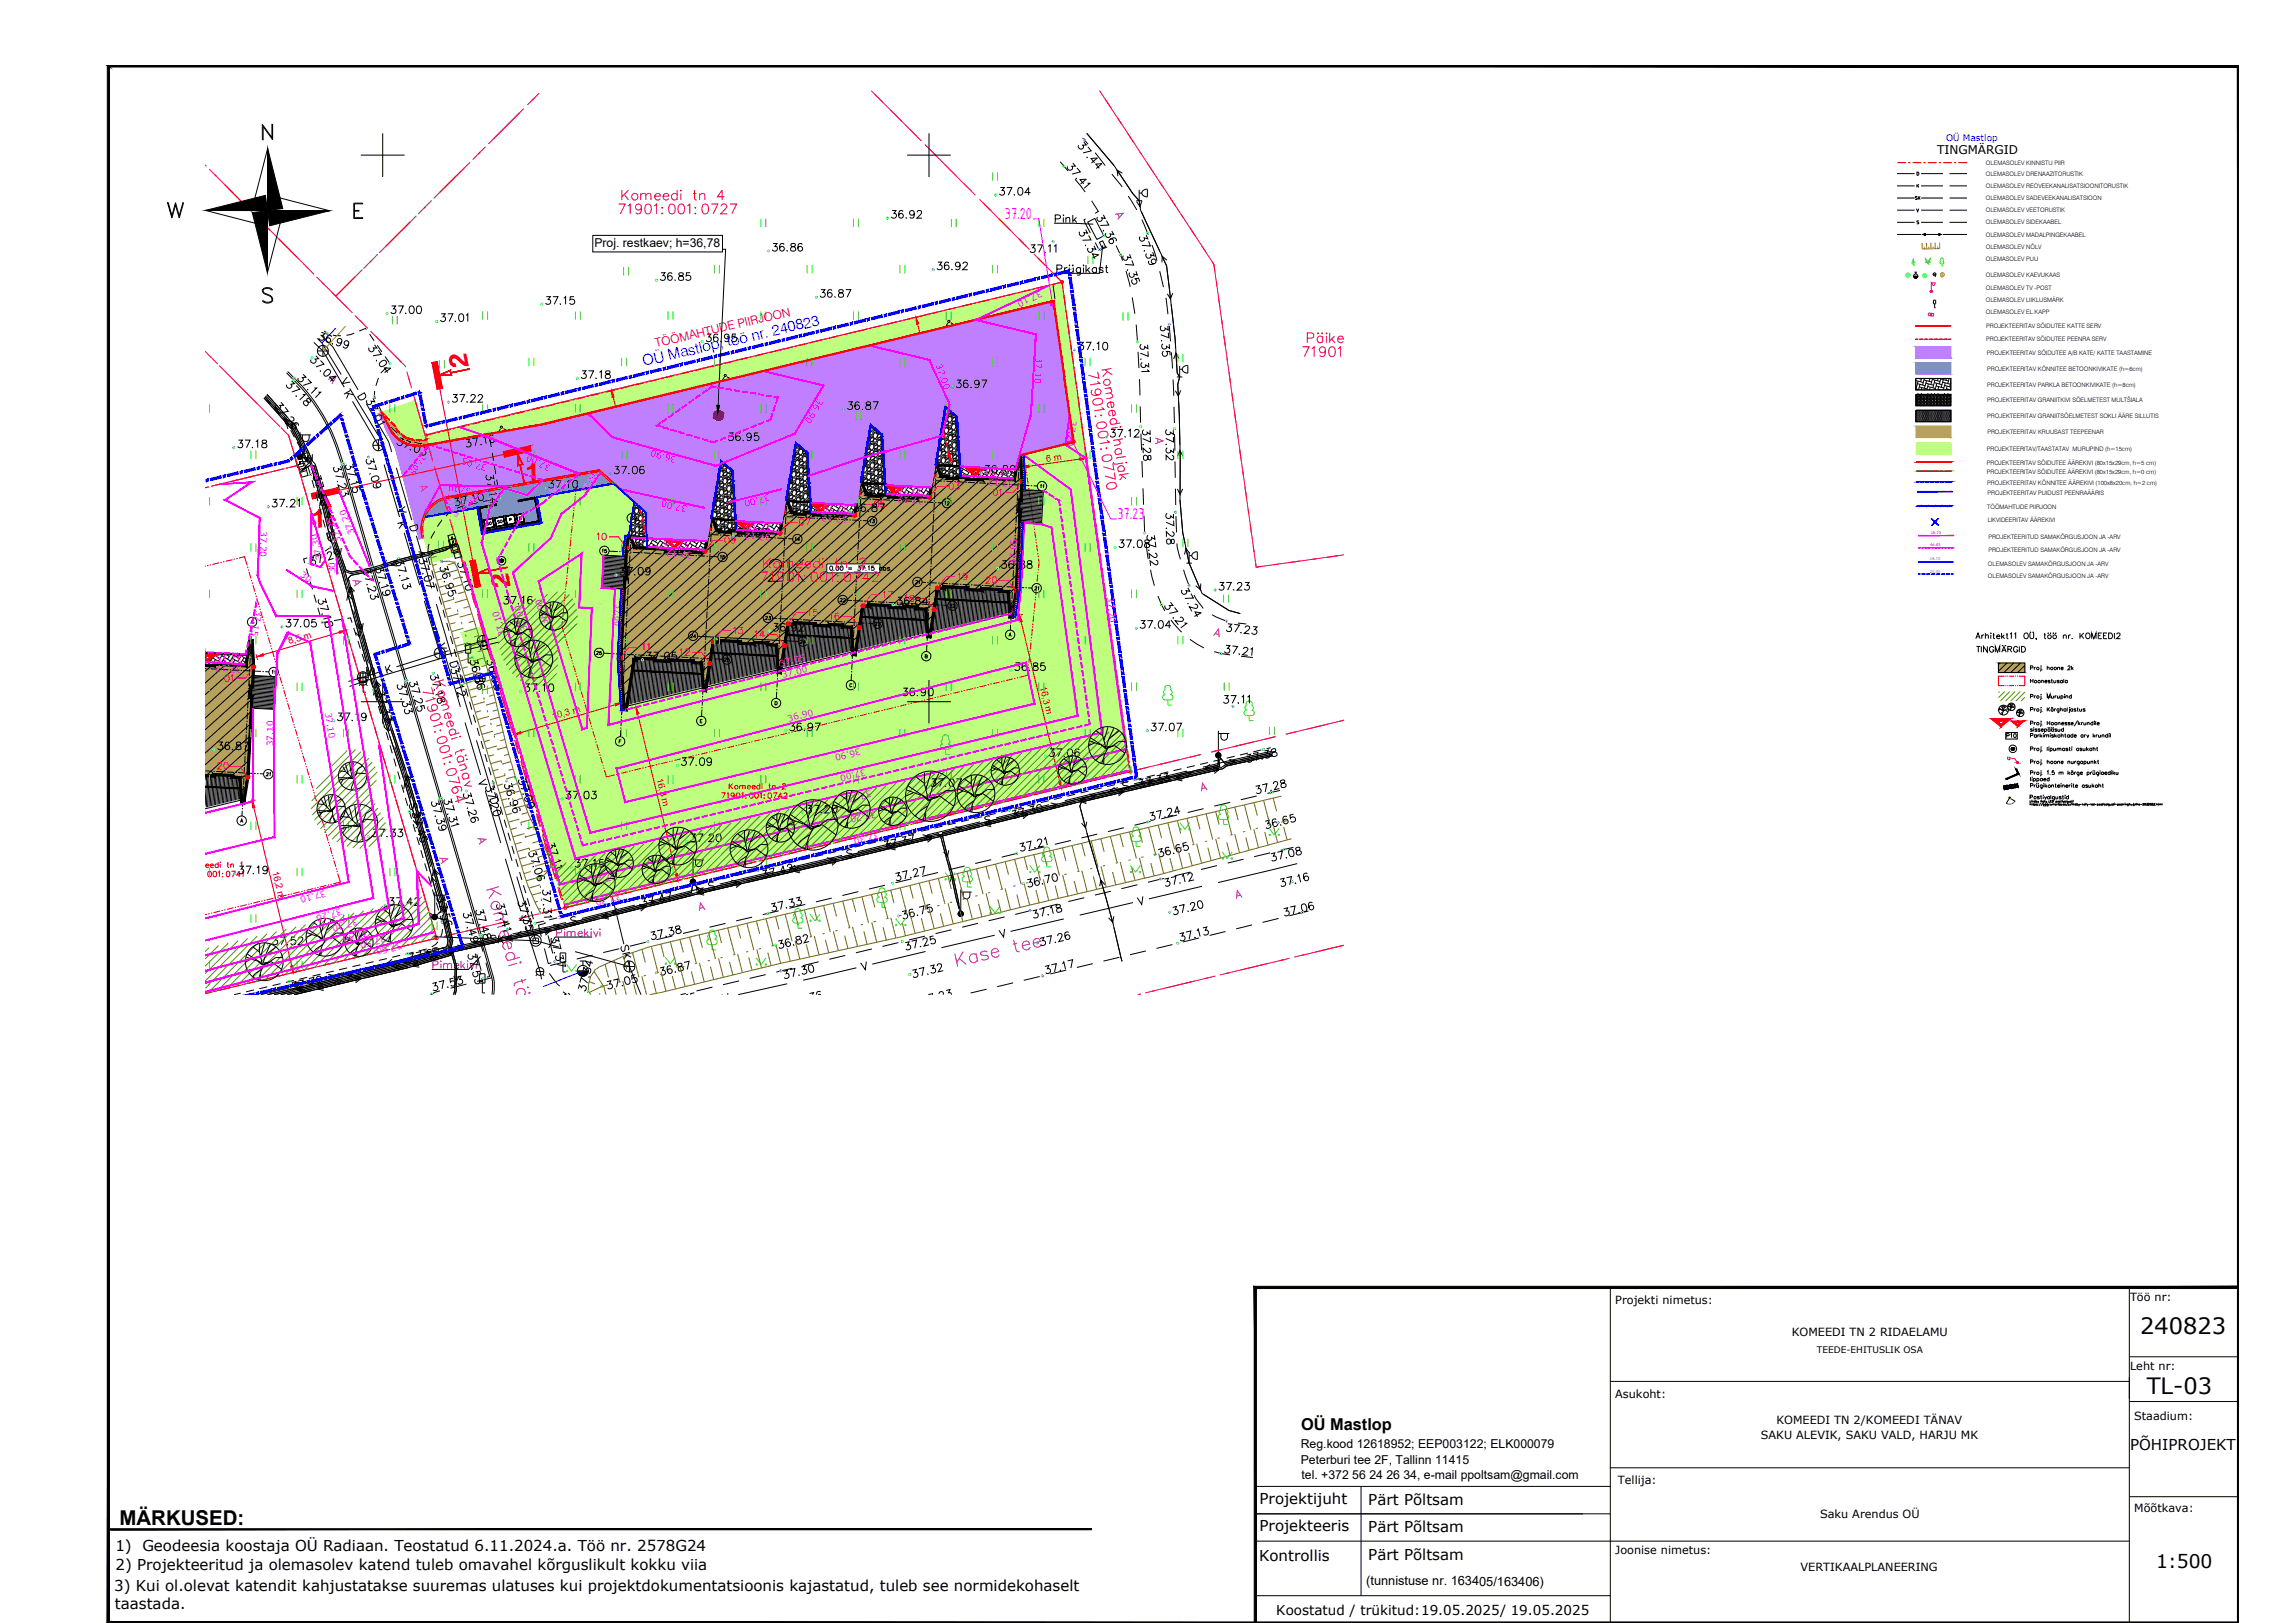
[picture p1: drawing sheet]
<svg xmlns="http://www.w3.org/2000/svg" width="420mm" height="297mm" viewBox="0 0 420 297" stroke-linecap="round" stroke-linejoin="round" font-family="sans-serif">
<defs><g id="words">
<text font-size="7.5" fill="#0f0" x="139.7" y="107.6">2K</text>
<text font-size="6.2" x="29.6" y="41.3">W</text>
<g font-size="4.9" fill="#f00">
<text x="85.8" y="67" transform="rotate(-101 85.8 67)">2</text>
<text x="96.6" y="88.4" transform="rotate(-12 96.6 88.4)">1</text>
<text x="57.4" y="96.9" transform="rotate(-12 57.4 96.9)">1</text>
<text x="93.5" y="107.3" transform="rotate(-101 93.5 107.3)">2</text>
</g>
<g font-size="4.4">
<text x="59.3" y="71.6">A</text>
<text x="160.9" y="110.8">17</text>
<text x="164.7" y="111.5">18</text>
<text x="123.5" y="121.4">12</text>
</g>
<g font-size="4.4" fill="#0f0">
<text x="137.2" y="93.5">06</text>
<text x="38.8" y="142.2">20</text>
</g>
<text font-size="4.4" fill="#00f" x="159.1" y="94.2">05</text>
<g font-size="4.4" fill="#ff003f">
<text x="181" y="92.1">01</text>
<text x="108.3" y="100.2">10</text>
</g>
<g font-size="4.1">
<text x="391.8" y="244.2">240823</text>
<text x="393" y="255.1">TL-03</text>
</g>
<text font-size="4" x="203.2" y="41.3">A</text>
<g font-size="4" fill="#0ff">
<text x="210.6" y="82.5">A</text>
<text x="179.6" y="107.9">20</text>
<text x="119.9" y="120.3" transform="rotate(-90 119.9 120.3)">11</text>
</g>
<g font-size="4" fill="#0f0">
<text x="164.4" y="86.8">02</text>
<text x="131.9" y="100.5">09</text>
<text x="164.4" y="128.4">36.90</text>
</g>
<g font-size="4" fill="#b800b8">
<text x="75.8" y="91.4">A</text>
<text x="86.4" y="155.9">A</text>
</g>
<g font-size="4" fill="#ff003f">
<text x="172.9" y="90.7">03</text>
<text x="123.5" y="96.7">08</text>
<text x="145.3" y="97.4">07</text>
<text x="174.6" y="107.2">19</text>
<text x="147.1" y="113.9">15</text>
<text x="133.4" y="117.1">13</text>
<text x="137.2" y="117.8">14</text>
<text x="151" y="114.7">16</text>
<text x="40.2" y="125.9">01</text>
</g>
<text font-size="4" fill="#f0f" x="63.5" y="108.7">A</text>
<text font-size="4" fill="#00f" x="79.4" y="159.5">A</text>
<text font-size="3.7" x="21.9" y="279.1">MÄRKUSED:</text>
<g font-size="3.5">
<text x="185.6" y="81.5">A</text>
<text x="165.8" y="89.3">11</text>
<text x="141.1" y="96" transform="rotate(-90 141.1 96)">13</text>
<text x="91" y="97.4" transform="rotate(-90 91 97.4)">SO</text>
<text x="93.1" y="97" transform="rotate(-90 93.1 97)">SO</text>
<text x="124.5" y="99.1">14</text>
<text x="161.2" y="97" transform="rotate(-90 161.2 97)">13</text>
<text x="109.4" y="102.3">15</text>
<text x="172.9" y="112.5">22</text>
<text x="142.2" y="114.7" transform="rotate(-90 142.2 114.7)">23</text>
<text x="162.3" y="115.7" transform="rotate(-90 162.3 115.7)">23</text>
<text x="108.3" y="121">25</text>
<text x="131.6" y="122.4">25</text>
<text x="48" y="143.2">21</text>
</g>
<text font-size="3.5" fill="#00f" x="156.6" y="86.1">C</text>
<text font-size="3.5" fill="#0ff" x="154.9" y="92.8" transform="rotate(-90 154.9 92.8)">12</text>
<g font-size="3.5" fill="#0f0">
<text x="172.2" y="93.8">12</text>
<text x="144.6" y="100.2">14</text>
<text x="152.8" y="111.5">22</text>
<text x="188.4" y="109.4">21</text>
<text x="154.5" y="127">C</text>
<text x="43" y="151.7">A</text>
</g>
<text font-size="3.5" fill="#f0f" x="189.4" y="90.7">11</text>
<text font-size="3.5" fill="#ff003f" x="369.4" y="140.4" transform="rotate(-90 369.4 140.4)">12</text>
<text font-size="3.4" x="394.8" y="287">1:500</text>
<g font-size="3.1" fill="#f0f">
<text x="184" y="40.1">37.20</text>
<text x="204.6" y="95.1">37.23</text>
</g>
<text font-size="3.1" fill="#00f" x="143.2" y="89.3">D</text>
<g font-size="3.1">
<text x="130.9" y="103.4">15</text>
<text x="166.9" y="107.9">21</text>
<text x="125.6" y="117.8">24</text>
<text x="51.5" y="124.5" transform="rotate(-90 51.5 124.5)">11</text>
</g>
<text font-size="3.1" fill="#0f0" x="145.7" y="118.9">24</text>
<text font-size="3" x="238.2" y="261.7">OÜ Mastlop</text>
<text font-size="2.8" fill="#00f" x="117.9" y="67" transform="rotate(-13 117.9 67)">OÜ Mastlop, töö nr. 240823</text>
<g font-size="2.8">
<text x="390" y="265.3">PÕHIPROJEKT</text>
<text x="230.6" y="275.2">Projektijuht</text>
<text x="250.5" y="275.4">Pärt Põltsam</text>
<text x="230.6" y="280.2">Projekteeris</text>
<text x="250.5" y="280.4">Pärt Põltsam</text>
<text x="21.1" y="283.8">1)</text>
<text x="21.1" y="287.3">2) Projekteeritud ja olemasolev katend tuleb omavahel kõrguslikult kokku viia</text>
<text x="26.1" y="283.8">Geodeesia koostaja OÜ Radiaan. Teostatud 6.11.2024.a. Töö nr. 2578G24</text>
<text x="230.5" y="285.8">Kontrollis</text>
<text x="250.5" y="285.4">Pärt Põltsam</text>
<text x="20.9" y="291.1">3) Kui ol.olevat katendit kahjustatakse suuremas ulatuses kui projektdokumentatsioonis kajastatud, tuleb see normidekohaselt</text>
<text x="21" y="294.5">taastada.</text>
</g>
<text font-size="2.6" x="366.2" y="145.3">SO</text>
<text font-size="2.6" fill="#ff0" x="368.3" y="145">B</text>
<text font-size="2.5" x="233.7" y="295.6">Koostatud / trükitud:19.05.2025/ 19.05.2025</text>
<text font-size="2.3" x="250.1" y="290">(tunnistuse nr. 163405/163406)</text>
<g font-size="2.2">
<text x="354.6" y="28.2">TINGMÄRGID</text>
<text x="108.8" y="45.2">Proj. restkaev; h=36,78</text>
<text x="238.1" y="265.1">Reg.kood 12618952; EEP003122; ELK000079</text>
<text x="238.1" y="268">Peterburi tee 2F, Tallinn 11415</text>
<text x="238.3" y="270.6">tel. +372 56 24 26 34, e-mail ppoltsam@gmail.com</text>
</g>
<text font-size="2.2" fill="#f00" x="120.1" y="63.5" transform="rotate(-13 120.1 63.5)">TÖÖMAHTUDE PIIRJOON</text>
<g font-size="2.1">
<text x="295.7" y="238.6">Projekti nimetus:</text>
<text x="390" y="238">Töö nr:</text>
<text x="328" y="244.5">KOMEEDI TN 2 RIDAELAMU</text>
<text x="390" y="250.7">Leht nr:</text>
<text x="295.7" y="255.8">Asukoht:</text>
<text x="322.4" y="263.3">SAKU ALEVIK, SAKU VALD, HARJU MK</text>
<text x="325.2" y="260.7">KOMEEDI TN 2/KOMEEDI TÄNAV</text>
<text x="390.7" y="260">Staadium:</text>
<text x="296.2" y="271.6">Tellija:</text>
<text x="333.2" y="277.9">Saku Arendus OÜ</text>
<text x="390.7" y="276.8">Mõõtkava:</text>
<text x="295.7" y="284.4">Joonise nimetus:</text>
<text x="329.6" y="287.5">VERTIKAALPLANEERING</text>
</g>
<text font-size="1.7" fill="#00f" x="356.3" y="25.7">OÜ Mastlop</text>
<g font-size="1.7" fill="#f0f">
<text x="190.5" y="53.1" transform="rotate(155 190.5 53.1)">37.10</text>
<text x="189.7" y="65.4" transform="rotate(93 189.7 65.4)">37.10</text>
<text x="171.2" y="66.9" transform="rotate(69 171.2 66.9)">37.00</text>
<text x="149.8" y="72.9" transform="rotate(122 149.8 72.9)">36.90</text>
<text x="196" y="76.8" transform="rotate(99 196 76.8)">37.20</text>
<text x="123.9" y="83.6" transform="rotate(-164 123.9 83.6)">36.90</text>
<text x="89.3" y="85.2" transform="rotate(-162 89.3 85.2)">37.05</text>
<text x="101" y="85.3" transform="rotate(-154 101 85.3)">37.00</text>
<text x="169.1" y="89.2" transform="rotate(-176 169.1 89.2)">37.10</text>
<text x="185.3" y="86" transform="rotate(-175 185.3 86)">37.10</text>
<text x="185.7" y="88" transform="rotate(-175 185.7 88)">37.12</text>
<text x="125.9" y="92.6" transform="rotate(-166 125.9 92.6)">37.00</text>
<text x="140.8" y="90.5" transform="rotate(167 140.8 90.5)">37.00</text>
<text x="141.4" y="96" transform="rotate(-175 141.4 96)">37.10</text>
<text x="155.3" y="94.5" transform="rotate(-176 155.3 94.5)">37.12</text>
<text x="155.5" y="92.7" transform="rotate(-176 155.5 92.7)">37.10</text>
<text x="169.2" y="91.1" transform="rotate(-176 169.2 91.1)">37.12</text>
<text x="47.7" y="97.1" transform="rotate(92 47.7 97.1)">37.20</text>
<text x="62.6" y="99" transform="rotate(-113 62.6 99)">37.25</text>
<text x="65" y="97.6" transform="rotate(-113 65 97.6)">37.20</text>
<text x="126.4" y="99" transform="rotate(-176 126.4 99)">37.10</text>
<text x="126.8" y="101" transform="rotate(-176 126.8 101)">37.12</text>
<text x="141.2" y="97.8" transform="rotate(-175 141.2 97.8)">37.12</text>
<text x="54.8" y="105.5" transform="rotate(34 54.8 105.5)">30</text>
<text x="59.1" y="102.3" transform="rotate(-104 59.1 102.3)">37.30</text>
<text x="61.4" y="104.9" transform="rotate(-90 61.4 104.9)">30</text>
<text x="186" y="103.4" transform="rotate(-87 186 103.4)">37.05</text>
<text x="46.9" y="111.6" transform="rotate(101 46.9 111.6)">37.15</text>
<text x="202.6" y="109.3" transform="rotate(84 202.6 109.3)">37.20</text>
<text x="92.6" y="116.3" transform="rotate(-106 92.6 116.3)">37.10</text>
<text x="96.6" y="115.3" transform="rotate(-106 96.6 115.3)">37.00</text>
<text x="100.5" y="114.1" transform="rotate(-106 100.5 114.1)">36.90</text>
<text x="44.3" y="121.9" transform="rotate(-177 44.3 121.9)">37.17</text>
<text x="44.4" y="120.1" transform="rotate(-176 44.4 120.1)">37.15</text>
<text x="142.9" y="122" transform="rotate(-15 142.9 122)">37.05</text>
<text x="143.3" y="124.2" transform="rotate(-15 143.3 124.2)">37.00</text>
<text x="59.5" y="130.4" transform="rotate(81 59.5 130.4)">37.10</text>
<text x="50.1" y="136.6" transform="rotate(-91 50.1 136.6)">37.10</text>
<text x="144.4" y="132.1" transform="rotate(-15 144.4 132.1)">36.90</text>
<text x="157.4" y="136.9" transform="rotate(167 157.4 136.9)">36.90</text>
<text x="158.4" y="140.7" transform="rotate(166 158.4 140.7)">37.00</text>
<text x="159.4" y="144.6" transform="rotate(167 159.4 144.6)">37.10</text>
<text x="160.3" y="148.4" transform="rotate(167 160.3 148.4)">37.20</text>
<text x="160.9" y="152.3" transform="rotate(166 160.9 152.3)">37.30</text>
<text x="112.8" y="159.7" transform="rotate(167 112.8 159.7)">37.20</text>
<text x="59.5" y="162.9" transform="rotate(164 59.5 162.9)">37.10</text>
<text x="62.4" y="166.2" transform="rotate(164 62.4 166.2)">37.20</text>
<text x="113.6" y="163.5" transform="rotate(167 113.6 163.5)">37.30</text>
<text x="65.3" y="168" transform="rotate(164 65.3 168)">37.30</text>
<text x="67.2" y="170.1" transform="rotate(164 67.2 170.1)">37.40</text>
<text x="70.4" y="171.2" transform="rotate(164 70.4 171.2)">37.50</text>
<text x="73.4" y="172.4" transform="rotate(166 73.4 172.4)">37.60</text>
</g>
<g font-size="1.7" fill="#f00">
<text x="170.8" y="68.5" transform="rotate(76 170.8 68.5)">13,5 m</text>
<text x="115" y="81.7" transform="rotate(77 115 81.7)">13,3 m</text>
<text x="191.6" y="84.5" transform="rotate(-8 191.6 84.5)">6 m</text>
<text x="52.9" y="117.9" transform="rotate(-16 52.9 117.9)">8,5 m</text>
<text x="190.4" y="125.7" transform="rotate(76 190.4 125.7)">16,3 m</text>
<text x="101.2" y="131.8" transform="rotate(-16 101.2 131.8)">10,3 m</text>
<text x="120.2" y="142.5" transform="rotate(76 120.2 142.5)">16,3 m</text>
<text x="49.8" y="159.5" transform="rotate(77 49.8 159.5)">16,2 m</text>
</g>
<text font-size="1.7" x="332.6" y="247.6">TEEDE-EHITUSLIK OSA</text>
<g font-size="1.4" fill="#f0f">
<text x="77.3" y="83.1" transform="rotate(126 77.3 83.1)">37.05</text>
<text x="86.2" y="89.2" transform="rotate(-176 86.2 89.2)">37.10</text>
<text x="107" y="90.3" transform="rotate(-54 107 90.3)">37.00</text>
<text x="112.7" y="110.5" transform="rotate(93 112.7 110.5)">37.00</text>
</g>
<g font-size="1.1">
<text x="363.6" y="34.4">OLEMASOLEV REOVEEKANALISATSIOONITORUSTIK</text>
<text x="363.6" y="32.2">OLEMASOLEV DRENAAZITORUSTIK</text>
<text x="363.6" y="30.1">OLEMASOLEV KINNISTU PIIR</text>
<text x="363.6" y="36.6">OLEMASOLEV SADEVEEKANALISATSIOON</text>
<text x="363.6" y="38.8">OLEMASOLEV VEETORUSTIK</text>
<text x="363.6" y="41.1">OLEMASOLEV SIDEKAABEL</text>
<text x="363.6" y="45.6">OLEMASOLEV NÕLV</text>
<text x="363.6" y="47.8">OLEMASOLEV PUU</text>
<text x="363.6" y="43.4">OLEMASOLEV MADALPINGEKAABEL</text>
<text x="363.6" y="50.8">OLEMASOLEV KAEVUKAAS</text>
<text x="363.6" y="53">OLEMASOLEV TV -POST</text>
<text x="363.6" y="55.2">OLEMASOLEV LIIKLUSMÄRK</text>
<text x="363.6" y="57.5">OLEMASOLEV EL.KAPP</text>
<text x="363.6" y="60">PROJEKTEERITAV SÕIDUTEE KATTE SERV</text>
<text x="363.6" y="62.4">PROJEKTEERITAV SÕIDUTEE PEENRA SERV</text>
<text x="363.8" y="64.9">PROJEKTEERITAV SÕIDUTEE A/B KATE/ KATTE TAASTAMINE</text>
<text x="363.8" y="67.8">PROJEKTEERITAV KÕNNITEE BETOONKIVIKATE (h=6cm)</text>
<text x="363.8" y="70.7">PROJEKTEERITAV PARKLA BETOONKIVIKATE (h=8cm)</text>
<text x="363.8" y="73.6">PROJEKTEERITAV GRANIITKIVI SÕELMETEST MULTŠIALA</text>
<text x="363.8" y="76.6">PROJEKTEERITAV GRANIITSÕELMETEST SOKLI ÄÄRE SILLUTIS</text>
<text x="363.7" y="82.6">PROJEKTEERITAV/TAASTATAV MURUPIND (h=15cm)</text>
<text x="363.8" y="79.5">PROJEKTEERITAV KRUUSAST TEEPEENAR</text>
<text x="363.7" y="85.1">PROJEKTEERITAV SÕIDUTEE ÄÄREKIVI (80x15x29cm, h=5 cm)</text>
<text x="363.7" y="86.8">PROJEKTEERITAV SÕIDUTEE ÄÄREKIVI (80x15x29cm, h=0 cm)</text>
<text x="363.8" y="88.7">PROJEKTEERITAV KÕNNITEE ÄÄREKIVI (100x8x20cm, h=2 cm)</text>
<text x="363.8" y="93.2">TÖÖMAHTUDE PIIRJOON</text>
<text x="363.9" y="90.6">PROJEKTEERITAV PUIDUST PEENRAÄÄRIS</text>
<text x="363.9" y="95.6">LIKVIDEERITAV ÄÄREKIVI</text>
<text x="364" y="98.7">PROJEKTEERITUD SAMAKÕRGUSJOON JA -ARV</text>
<text x="364" y="101">PROJEKTEERITUD SAMAKÕRGUSJOON JA -ARV</text>
<text x="363.9" y="103.5">OLEMASOLEV SAMAKÕRGUSJOON JA -ARV</text>
<text x="363.9" y="105.8">OLEMASOLEV SAMAKÕRGUSJOON JA -ARV</text>
</g>
<g font-size="1.1" fill="#f0f">
<text x="82" y="91.8" transform="rotate(64 82 91.8)">37.15</text>
<text x="84.6" y="93.2" transform="rotate(-43 84.6 93.2)">37.15</text>
<text x="89.3" y="92.7" transform="rotate(-49 89.3 92.7)">37.10</text>
<text x="100.9" y="90.4" transform="rotate(-40 100.9 90.4)">37.05</text>
</g>
<g font-size=".7" fill="#f0f">
<text x="353.4" y="100">64.85</text>
<text x="353.5" y="97.8" transform="rotate(1 353.5 97.8)">18.70</text>
</g>
<g font-size=".7" fill="#006edd">
<text x="353.3" y="102.6">18.70</text>
<text x="353.3" y="104.8" transform="rotate(1 353.3 104.8)">25.05</text>
</g>
</g></defs>
<!-- layer: TL+hatch-haljastus -->
<g fill="#bfff7f" stroke="#bfff7f" stroke-width=".18">
<path d="M84.5 115.8l3.8-1.1 .3 1.1z"/>
<path d="M84.5 115.8h4.1l1.6 5.4z"/>
<path d="M180 55.1l14.4-3.5 .5 3.5z"/>
<path d="M78.3 80.9h2.8l-2.6 .5z"/>
<path d="M106.8 89.6l5.6-.9 1.1 .9z"/>
<path d="M82.2 93.9l5.1-.9 .2 .9z"/>
<path d="M187.3 95.6l3.1 .2h-3.1z"/>
<path d="M114.5 98.1h.6v.1z"/>
<path d="M110.6 101.6h3.4v.2z"/>
<path d="M182.8 112.9l2.1-.5v.5z"/>
<path d="M167.7 116.5l2.1-.5 .1 .5z"/>
<path d="M154.1 119.8l2-.5v.5z"/>
<path d="M140.6 123.1l1.8-.4 .1 .4z"/>
<path d="M126.7 126.4l2-.5v.5z"/>
<path d="M92.8 130h112.6l1.6 11.2z"/>
<path d="M77.8 94.7l4.4-.8 .2 .8z"/>
<path d="M77.6 98.4h5.9l.8 2.9z"/>
<path d="M69.9 75.4l6.1-2.1 .6 2.1z"/>
<path d="M76.2 80.6h.9z"/>
<path d="M84.5 115.8l1.5 5.4h4.2zM86 121.2h4.2l-3.8 1.1z"/>
<path d="M98.6 77.8l94.3-22.7h-12.9zM85.3 77.8l94.7-22.7-81.4 22.7z"/>
<path d="M85.3 77.8l3.4 1.8 9.9-1.8zM77.9 79.6l7.4-1.8 3.4 1.8z"/>
<path d="M192.9 55.1l5.6 25.8-3.6-25.8zM192.9 55.1l5.6 25.8h-2z"/>
<path d="M77.9 79.6l3.2 1.3 7.6-1.3zM77.9 79.6l3.2 1.3h-2.8z"/>
<path d="M196.5 80.9l2.3 2.2-.3-2.2zM187.4 83.1l9.1-2.2 2.3 2.2z"/>
<path d="M187.4 83.1l12.1 4.9-.7-4.9zM187.4 83.1l12.1 4.9h-11.8z"/>
<path d="M187.7 88l12 1.6-.2-1.6zM187.7 88l12 1.6h-12.1z"/>
<path d="M187.6 89.6l12.2 .2-.1-.2zM187.6 89.6l12.2 .2h-8.8z"/>
<path d="M106.8 89.6l8.3 1.4-1.6-1.4zM98.4 91l8.4-1.4 8.3 1.4z"/>
<path d="M98.4 91l17.7 1-1-1zM98.4 91l17.7 1h-17.6z"/>
<path d="M82.2 93.9l5.3 .1zM82.2 93.9l5.3 .1z"/>
<path d="M191 89.8l9.6 6-.8-6zM191 89.8l9.6 6h-9.9z"/>
<path d="M98.5 92l17 3.8 .6-3.8zM98.5 92l17 3.8h-16.3z"/>
<path d="M190.7 95.8h9.9zM190.7 95.8h9.9z"/>
<path d="M187.3 95.8h3.4zM187.3 95.8h3.4z"/>
<path d="M99.2 95.8h16.3zM99.1 95.8h16.4z"/>
<path d="M82.2 94l5.6 1.8-.3-1.8zM82.2 94l5.6 1.8h-5.1z"/>
<path d="M99.1 95.8l16 1.9 .4-1.9zM88.2 97.7l10.9-1.9 16 1.9z"/>
<path d="M82.7 95.8l5.5 1.9-.4-1.9zM82.7 95.8l5.5 1.9h-4.9z"/>
<path d="M83.3 97.7l31.8 .4v-.4zM83.3 97.7l31.8 .4h-31.7z"/>
<path d="M83.4 98.1l30.9 1.3 .2-1.3zM83.4 98.1l30.9 1.3h-30.5z"/>
<path d="M83.8 99.4l30.3 .8 .2-.8zM83.8 99.4l30.3 .8h-30.1z"/>
<path d="M84 100.2l30 1.4 .1-1.4zM84 100.2l30 1.4h-29.5z"/>
<path d="M84.5 101.6l25.8 6 .3-6zM84.5 101.6l25.8 6h-24.1z"/>
<path d="M86.2 107.6l27.5 .2-3.4-.2zM86.2 107.6l27.5 .2h-27.4z"/>
<path d="M187.3 95.8l15.1 12.5-1.8-12.5zM187.3 95.8l15.1 12.5h-15.8z"/>
<path d="M186.6 108.3l16.4 4.7-.6-4.7zM186.6 108.3l16.4 4.7h-17.1z"/>
<path d="M182.8 112.9l2.5 .1zM182.4 113h2.9z"/>
<path d="M185.9 113h17.1zM185.9 113h17.1z"/>
<path d="M182.4 113h3.5zM182.3 113h3.6z"/>
<path d="M182.3 113l21.1 2.9-.4-2.9zM170.3 115.9l12-2.9 21.1 2.9z"/>
<path d="M170.3 115.9l33.2 .6-.1-.6zM170.3 115.9l33.2 .6h-33.3z"/>
<path d="M167.7 116.5l36.2 2.7-.4-2.7zM156.6 119.2l11.1-2.7 36.2 2.7z"/>
<path d="M156.6 119.2l47.4 .6-.1-.6zM156.6 119.2l47.4 .6h-47.5z"/>
<path d="M156.5 119.8h47.5zM156.5 119.8h47.5z"/>
<path d="M154.1 119.8h2.4zM154 119.8h2.5z"/>
<path d="M86.3 107.8l26.8 12.7 .6-12.7zM86.3 107.8l26.8 12.7h-23.1z"/>
<path d="M154 119.8l50.3 2.7-.3-2.7zM142.9 122.5l11.1-2.7 50.3 2.7z"/>
<path d="M142.9 122.5l61.5 .6-.1-.6zM142.9 122.5l61.5 .6h-61.5z"/>
<path d="M140.6 123.1l64.2 2.7-.4-2.7zM129.3 125.8l11.3-2.7 64.2 2.7z"/>
<path d="M129.3 125.8l75.6 .6-.1-.6zM129.3 125.8l75.6 .6h-75.7z"/>
<path d="M126.7 126.4l78.6 2.9-.4-2.9zM114.7 129.3l12-2.9 78.6 2.9z"/>
<path d="M90 120.5l23.6 9.4-.5-9.4zM90 120.5l23.6 9.4h-20.8z"/>
<path d="M114.7 129.3l90.7 .7-.1-.7zM114.7 129.3l90.7 .7h-90.8z"/>
<path d="M92.8 129.9l21.6 .1zM92.8 129.9l21.6 .1z"/>
<path d="M114.6 130h90.8zM114.6 130h90.8z"/>
<path d="M92.8 130h21.8zM92.8 130h21.8z"/>
<path d="M92.8 130l3.3 11.2h110.9zM96.1 141.2h110.9l-103.5 24.9z"/>
<path d="M77.8 94.7l4.7 .4-.1-.4zM77.8 94.7l4.7 .4h-4.8z"/>
<path d="M77.7 95.1l4.9 .3-.1-.3zM77.7 95.1l4.9 .3h-5z"/>
<path d="M77.6 95.4l5.4 1.2-.4-1.2zM77.6 95.4l5.4 1.2h-5.6z"/>
<path d="M77.4 96.6l5.7 .5-.1-.5zM77.4 96.6l5.7 .5h-5.7z"/>
<path d="M77.4 97.1l5.9 .7-.2-.7zM77.4 97.1l5.9 .7h-5.8z"/>
<path d="M77.5 97.8l5.9 .4-.1-.4zM77.5 97.8l5.9 .4h-5.8z"/>
<path d="M77.6 98.2l5.9 .2-.1-.2zM77.6 98.2l5.9 .2h-5.9z"/>
<path d="M77.6 98.4l.9 2.9h5.8zM78.5 101.3h5.8l-5.3 1.6z"/>
<path d="M69.9 75.4l7.4 2.4-.7-2.4zM69.9 75.4l7.4 2.4h-5.2z"/>
<path d="M72.1 77.8l5.3 .3-.1-.3zM72.1 77.8l5.3 .3h-5.1z"/>
<path d="M72.3 78.1l5.2 .3-.1-.3zM72.3 78.1l5.2 .3h-5z"/>
<path d="M72.5 78.4l5 .3v-.3zM72.5 78.4l5 .3h-4.8z"/>
<path d="M72.7 78.7l4.9 .2-.1-.2zM72.7 78.7l4.9 .2h-4.7z"/>
<path d="M72.9 78.9l4.8 .3-.1-.3zM72.9 78.9l4.8 .3h-4.6z"/>
<path d="M73.1 79.2l4.6 .2v-.2zM73.1 79.2l4.6 .2h-4.3z"/>
<path d="M73.4 79.4l4.4 .2-.1-.2zM73.4 79.4l4.4 .2h-4.2zM73.6 79.6h4.2zM73.6 79.6h4.2z"/>
<path d="M73.6 79.6l4.3 .2-.1-.2zM73.6 79.6l4.3 .2h-4z"/>
<path d="M73.9 79.8l4.1 .2-.1-.2zM73.9 79.8l4.1 .2h-3.8z"/>
<path d="M74.2 80l3.9 .1-.1-.1zM74.2 80l3.9 .1h-3.6z"/>
<path d="M74.5 80.1l3.6 .2v-.2zM74.5 80.1l3.6 .2h-3.3z"/>
<path d="M74.8 80.3l3.4 .1-.1-.1zM74.8 80.3l3.4 .1h-3.1z"/>
<path d="M75.1 80.4h3.1zM75.1 80.4h3.1z"/>
<path d="M75.2 80.4h3zM75.2 80.4l2.7 .1z"/>
<path d="M75.5 80.5h2.4zM75.5 80.5h2z"/>
<path d="M75.8 80.5h1.7zM75.8 80.5h1.6z"/>
<path d="M75.8 80.5h1.6zM75.8 80.5l1.4 .1z"/>
<path d="M76.1 80.6h1.1zM76.1 80.6h1z"/>
<path d="M76.2 80.6h.6zM76.5 80.6h.3z"/>
<path d="M350.8 81.1l6.4 2.1v-2.1zM350.8 81.1l6.4 2.1h-6.4z"/>
</g>
<path d="M77.9 79.6l116.5-28 12.6 89.6-103.5 24.9-21.3-72.2 5.1-.9 .9 4.7 11-1.9-.8-4.8 14-2.3 3.7 3.3-1 6.2-.6-.1-.4 2.1-.1 1.6-3.4-.2-.3 6 3.4 .2-.6 12.7 .5 9.4 1 .1 .1-.7 14-3.4v.5h.5l.1-.6 13.1-3.1 .1 .4h.4v-.6l13.2-3.2v.5h.4l.1-.6 13.2-3.2 .1 .5h.3l.1-.6 14.6-3.5v.5l1 .1 .7-4.7 .7-12.7 3.4 .2 .3-6-3.4-.2 .1-1.6-.3-4.9 9.1-2.2-3.6-25.8-94.3 22.7-20.1 3.6zM77.5 80.5l.7-.1-.4-.8-1.8-6.3-6.1 2.1 2.2 2.4a5 5 0 0 0 5.4 2.7M77.8 94.7l4.4-.8 2.1 7.4-5.3 1.6-1.4-4.7a5.6 5.6 0 0 1 .2-3.5zM350.8 81.1h6.4v2.1h-6.4zM84.5 115.8l3.8-1.1 1.9 6.5-3.8 1.1z" fill="none" stroke="#bfff7f" stroke-width=".18"/>
<g fill="#00f" stroke="#00f" stroke-width=".18">
<path d="M45 182l1.5-.3 .1 .3z"/>
<path d="M112.5 88.5l-.1 .2 1.2 .8zM112.4 88.7l1.2 .8-.1 .1z"/>
<path d="M114.1 89.9l-.1 .1 1 .7zM114 90l1 .7-.1 .1z"/>
<path d="M115.4 91.1l-.1 .1 1 .7zM115.3 91.2l1 .7-.1 .1z"/>
<path d="M116.6 92.4l1 .7-.9-.8zM116.6 92.4l1 .7-.1 .1z"/>
<path d="M118 93.6l.3 .1-.2-.2zM118 93.6l.3 .1-.1 .2z"/>
<path d="M118.2 93.8l.1 .9v-.9zM118.2 93.8l.1 .9h-.1z"/>
<path d="M118.2 95.3l.2 1.2v-1.2zM118.2 95.3l.2 1.2h-.1z"/>
<path d="M118.3 97.1l.2 1.2-.1-1.2zM118.3 97.1l.2 1.2h-.2z"/>
<path d="M118.3 98.9l.2 1.4v-1.4zM118.3 98.9l.2 1.4-.1 .1z"/>
<path d="M77.8 94.5v.2l1.2-.4zM77.8 94.7l1.2-.4v.2z"/>
<path d="M79.6 94.2v.2l1.2-.4zM79.6 94.4l1.2-.4v.2z"/>
<path d="M81.4 93.9v.2l1.1-.4zM81.4 94.1l1.1-.4 .1 .2z"/>
<path d="M83.1 93.6l.1 .2 1.1-.4zM83.2 93.8l1.1-.4v.1z"/>
<path d="M84.9 93.3v.1l1.2-.3zM84.9 93.4l1.2-.3v.1z"/>
<path d="M86.7 93v.1l.7-.3zM86.7 93.1l.7-.3v.2z"/>
<path d="M87.3 92.9l.3 .5-.1-.5zM87.3 92.9l.3 .5h-.2z"/>
<path d="M93.4 96.7l.1 .1 1.1-.4zM93.5 96.8l1.1-.4v.2z"/>
<path d="M95.2 96.3v.2l1.2-.4zM95.2 96.5l1.2-.4v.2z"/>
<path d="M97 96v.2l1.1-.4zM97 96.2l1.1-.4 .1 .2z"/>
<path d="M98.7 95.7l.1 .1 .3-.2zM98.8 95.8l.3-.2v.2z"/>
<path d="M98.9 94.9l.1 .8h.2zM98.9 94.9h.1l.2 .8z"/>
<path d="M98.6 93.1l.2 1.2h.2zM98.6 93.1h.1l.3 1.2z"/>
<path d="M98.3 91.4l.2 1.1h.1zM98.3 91.4l.1-.1 .2 1.2z"/>
<path d="M98.5 90.9v.1l1.2-.3zM98.5 91l1.2-.3v.1z"/>
<path d="M100.3 90.6v.1l1.2-.4zM100.3 90.7l1.2-.4v.2z"/>
<path d="M102 90.2l.1 .2 1.1-.4zM102.1 90.4l1.1-.4 .1 .2z"/>
<path d="M103.8 89.9v.2l1.2-.4zM103.8 90.1l1.2-.4v.2z"/>
<path d="M105.6 89.6v.2l1.2-.4zM105.6 89.8l1.2-.4v.2z"/>
<path d="M107.4 89.3v.2l1.1-.4zM107.4 89.5l1.1-.4 .1 .1z"/>
<path d="M109.1 89l.1 .1 1.1-.3zM109.2 89.1l1.1-.3v.1z"/>
<path d="M110.9 88.7v.1l1.2-.3zM110.9 88.8l1.2-.3v.1z"/>
<path d="M37.7 87.7l.1 .4 .3-.4zM38.1 87.7l.1 .3-.4 .1z"/>
<path d="M38.5 87.6l.1 .4 1.8-.9zM38.6 88l1.8-.9 .1 .4z"/>
<path d="M40.8 87l.1 .4 .3-.5zM41.2 86.9l.1 .4-.4 .1z"/>
<path d="M41.6 86.8l.1 .4 1.8-.8zM41.7 87.2l1.8-.8 .1 .3z"/>
<path d="M43.9 86.3l.1 .4 .3-.5zM44.3 86.2l.1 .4-.4 .1z"/>
<path d="M44.7 86.1l.1 .4 1.9-.9zM44.8 86.5l1.9-.9v.4z"/>
<path d="M47 85.5l.1 .4 .3-.5zM47.4 85.4l.1 .4-.4 .1z"/>
<path d="M47.8 85.4l.1 .3 1.9-.8zM47.9 85.7l1.9-.8 .1 .4z"/>
<path d="M50.2 84.8v.4l.3-.5zM50.5 84.7l.1 .4-.4 .1z"/>
<path d="M50.9 84.6l.1 .4 1.9-.8zM51 85l1.9-.8v.3z"/>
<path d="M52.7 84.2l.3 .3zM52.8 84.2l.2 .3z"/>
<path d="M53.1 83.9l.2 .3 .1-.6zM53.4 83.6l.3 .4-.4 .2z"/>
<path d="M53.7 83.4l.3 .3 1.2-1.7zM55.2 82l.2 .3-1.4 1.4z"/>
<path d="M55.5 81.8l.3 .3v-.6zM55.8 81.5l.2 .3-.2 .3z"/>
<path d="M56.1 81.3l.2 .3 1.3-1.7zM57.6 79.9l.2 .3-1.5 1.4z"/>
<path d="M57.9 79.7l.2 .3 .1-.6zM58.2 79.4l.2 .3-.3 .3z"/>
<path d="M58.5 79.1l.2 .3 1.3-1.6zM60 77.8l.2 .3-1.5 1.3z"/>
<path d="M60.3 77.5l.2 .3 .1-.5zM60.6 77.3l.2 .3-.3 .2z"/>
<path d="M60.9 77l.2 .3 1.1-1.5zM62.2 75.8l.3 .3-1.4 1.2z"/>
<path d="M62.2 76l.4 .1-.1-.2zM62.2 76l.4 .1-.4 .1z"/>
<path d="M62.3 76.6l.5 .3-.1-.4zM62.3 76.6l.5 .3-.4 .1z"/>
<path d="M62.5 77.4l1 1.8-.6-2zM62.5 77.4l1 1.8-.4 .1z"/>
<path d="M63.2 79.7l.5 .2-.1-.3zM63.2 79.7l.5 .2-.4 .1z"/>
<path d="M63.4 80.4l1 1.8-.6-1.9zM63.4 80.4l1 1.8-.4 .1z"/>
<path d="M64.1 82.7l.5 .3-.1-.4zM64.1 82.7l.5 .3-.4 .1z"/>
<path d="M64.3 83.5l1 1.8-.6-1.9zM64.3 83.5l1 1.8-.4 .1z"/>
<path d="M65 85.8l.5 .3-.1-.4zM65 85.8l.5 .3-.4 .1z"/>
<path d="M65.2 86.6l1 1.8-.6-1.9zM65.2 86.6l1 1.8-.4 .1z"/>
<path d="M65.9 88.9l.5 .3-.1-.4zM65.9 88.9l.5 .3-.4 .1z"/>
<path d="M66.1 89.6l.7 1.1-.3-1.2zM66.1 89.6l.7 1.1-.3 .1zM66.5 90.8l.6 .6-.3-.7zM66.5 90.8l.6 .6-.4 .2z"/>
<path d="M66.8 92l.5 .2-.1-.4zM66.8 92l.5 .2-.4 .1z"/>
<path d="M67 92.7l1 1.8-.6-1.9zM67 92.7l1 1.8-.4 .1z"/>
<path d="M67.8 95l.4 .3-.1-.4zM67.8 95l.4 .3-.3 .1z"/>
<path d="M68 95.8l1 1.8-.6-1.9zM68 95.8l1 1.8-.4 .1z"/>
<path d="M68.7 98.1l.5 .2-.1-.4zM68.7 98.1l.5 .2-.4 .2z"/>
<path d="M68.9 98.8l1 1.8-.6-1.9zM68.9 98.8l1 1.8-.4 .1z"/>
<path d="M69.6 101.1l.5 .3-.1-.4zM69.6 101.1l.5 .3-.4 .1z"/>
<path d="M69.9 101.9l.9 1.8-.5-1.9zM69.9 101.9l.9 1.8-.4 .1z"/>
<path d="M70.6 104.2l.5 .3-.1-.4zM70.6 104.2l.5 .3-.4 .1z"/>
<path d="M70.8 105l1 1.8-.6-2zM70.8 105l1 1.8-.4 .1z"/>
<path d="M71.5 107.3l.5 .2-.1-.4zM71.5 107.3l.5 .2-.4 .1z"/>
<path d="M71.7 108l1 1.8-.6-1.9zM71.7 108l1 1.8-.4 .1z"/>
<path d="M72.5 110.3l.4 .3-.1-.4zM72.5 110.3l.4 .3-.3 .1z"/>
<path d="M72.7 111.1l.9 1.8-.5-1.9zM72.7 111.1l.9 1.8-.3 .1z"/>
<path d="M73.4 113.4l.5 .2-.1-.4zM73.4 113.4l.5 .2-.4 .2z"/>
<path d="M73.6 114.1l1 1.8-.6-1.9zM73.6 114.1l1 1.8-.4 .1z"/>
<path d="M74.3 116.4l.5 .3-.1-.4zM74.3 116.4l.5 .3-.4 .1z"/>
<path d="M74.5 117.2l.6 .6-.2-.7zM74.5 117.2l.6 .6-.3 .1z"/>
<path d="M73.8 118.4l1.2-.4-.1-.4zM73.7 118l1.2-.4-1.1 .8z"/>
<path d="M73.3 118.1l-.3 .5 .4-.1zM72.9 118.2l.4-.1-.3 .5z"/>
<path d="M70.7 119.3l1.9-.6-.1-.4zM70.6 118.9l1.9-.6-1.8 1z"/>
<path d="M70.2 119.1l-.2 .5 .4-.1zM69.9 119.2l.3-.1-.2 .5z"/>
<path d="M68.7 119.9l.9-.2-.1-.4zM68.6 119.6l.9-.3-.8 .6z"/>
<path d="M68.5 119.8l.7 .9-.3-1zM68.5 119.8l.7 .9-.4 .2z"/>
<path d="M68.9 121.2l.5 .3-.1-.4zM68.9 121.2l.5 .3-.4 .1z"/>
<path d="M69.1 122l1 1.8-.6-1.9zM69.1 122l1 1.8-.4 .1z"/>
<path d="M69.8 124.3l.5 .3-.1-.4zM69.8 124.3l.5 .3-.4 .1z"/>
<path d="M70.1 125.1l.9 1.8-.6-1.9zM70.1 125.1l.9 1.8-.4 .1z"/>
<path d="M70.7 127.4l.5 .2-.1-.3zM70.7 127.4l.5 .2-.3 .2z"/>
<path d="M71 128.2l.9 1.7-.5-1.9zM71 128.2l.9 1.7-.4 .2z"/>
<path d="M71.7 130.4l.5 .3-.1-.4zM71.7 130.4l.5 .3-.4 .1z"/>
<path d="M71.9 131.2l1 1.8-.6-1.9zM71.9 131.2l1 1.8-.4 .1z"/>
<path d="M72.6 133.5l.5 .3-.1-.4zM72.6 133.5l.5 .3-.4 .1z"/>
<path d="M72.8 134.3l1 1.8-.6-1.9zM72.8 134.3l1 1.8-.4 .1z"/>
<path d="M73.5 136.6l.5 .2-.1-.3zM73.5 136.6l.5 .2-.4 .2z"/>
<path d="M73.7 137.3l1 1.8-.6-1.9zM73.7 137.3l1 1.8-.4 .2z"/>
<path d="M74.4 139.6l.5 .3-.1-.4zM74.4 139.6l.5 .3-.4 .1z"/>
<path d="M74.7 140.4l.9 1.8-.6-1.9zM74.7 140.4l.9 1.8-.4 .1z"/>
<path d="M75.3 142.7l.5 .3-.1-.4zM75.3 142.7l.5 .3-.3 .1z"/>
<path d="M75.6 143.5l.9 1.8-.6-1.9zM75.6 143.5l.9 1.8-.4 .1z"/>
<path d="M76.3 145.8l.5 .2-.2-.3zM76.3 145.8l.5 .2-.4 .2z"/>
<path d="M76.5 146.5l.9 1.8-.5-1.9zM76.5 146.5l.9 1.8-.3 .1z"/>
<path d="M77.2 148.8l.5 .3-.1-.4zM77.2 148.8l.5 .3-.4 .1z"/>
<path d="M77.4 149.6l1 1.8-.6-1.9zM77.4 149.6l1 1.8-.4 .1z"/>
<path d="M78.1 151.9l.5 .3-.1-.4zM78.1 151.9l.5 .3-.4 .1z"/>
<path d="M78.3 152.7l1 1.8-.6-1.9zM78.3 152.7l1 1.8-.4 .1z"/>
<path d="M79 155l.5 .2-.1-.3zM79 155l.5 .2-.4 .1z"/>
<path d="M80.9 161.1l.4 .3-.1-.4zM80.9 161.1l.4 .3-.3 .1z"/>
<path d="M81.1 161.9l.9 1.8-.5-1.9zM81.1 161.9l.9 1.8-.3 .1z"/>
<path d="M81.8 164.2l.5 .2-.2-.4zM81.8 164.2l.5 .2-.4 .2z"/>
<path d="M82 164.9l1 1.8-.6-1.9zM82 164.9l1 1.8-.4 .1z"/>
<path d="M82.7 167.2l.5 .3-.1-.4zM82.7 167.2l.5 .3-.4 .1z"/>
<path d="M82.9 168l1 1.8-.6-1.9zM82.9 168l1 1.8-.4 .1z"/>
<path d="M83.6 170.3l.5 .3-.1-.4zM83.6 170.3l.5 .3-.4 .1z"/>
<path d="M83.8 171.1l1 1.8-.6-2zM83.8 171.1l1 1.8-.4 .1z"/>
<path d="M84.5 173.4l.4-.1zM84.5 173.4l.4-.1z"/>
<path d="M84.7 173.2l-.2 .4h.3zM84.4 173.3l.3-.1-.2 .4z"/>
<path d="M82.1 174.2l2-.5-.1-.4zM82 173.8l2-.5-1.9 .9z"/>
<path d="M81.6 173.9l-.3 .4h.4zM81.3 174l.3-.1-.3 .4z"/>
<path d="M79 174.9l1.9-.5v-.4zM78.9 174.5l2-.5-1.9 .9z"/>
<path d="M78.5 174.6l-.3 .4 .4-.1zM78.1 174.7l.4-.1-.3 .4z"/>
<path d="M75.9 175.6l1.9-.5-.1-.4zM75.8 175.2l1.9-.5-1.8 .9z"/>
<path d="M75.4 175.3l-.3 .4 .4-.1zM75 175.4l.4-.1-.3 .4z"/>
<path d="M72.7 176.3l2-.5-.1-.4zM72.7 175.9l1.9-.5-1.9 .9z"/>
<path d="M72.3 176l-.3 .4 .3-.1zM71.9 176.1l.4-.1-.3 .4z"/>
<path d="M69.6 177l2-.5-.1-.4zM69.5 176.6l2-.5-1.9 .9z"/>
<path d="M69.2 176.7l-.4 .4 .4-.1zM68.7 176.7h.5l-.4 .4z"/>
<path d="M66.5 177.7l2-.5-.1-.4zM66.4 177.3l2-.5-1.9 .9z"/>
<path d="M66 177.4l-.3 .4 .4-.1zM65.6 177.4h.4l-.3 .4z"/>
<path d="M63.4 178.4l1.9-.5-.1-.4zM63.3 178l1.9-.5-1.8 .9z"/>
<path d="M62.9 178l-.3 .5 .4-.1zM62.5 178.1l.4-.1-.3 .5z"/>
<path d="M60.3 179.1l1.9-.5-.1-.4zM60.2 178.7l1.9-.5-1.8 .9z"/>
<path d="M59.8 178.7l-.3 .5 .4-.1zM59.4 178.8l.4-.1-.3 .5z"/>
<path d="M57.1 179.8l2-.5-.1-.4zM57 179.4l2-.5-1.9 .9z"/>
<path d="M56.7 179.4l-.4 .5 .4-.1zM56.3 179.5l.4-.1-.4 .5z"/>
<path d="M54 180.5l2-.5-.1-.4zM53.9 180.1l2-.5-1.9 .9z"/>
<path d="M53.5 180.1l-.3 .5 .4-.1zM53.1 180.2l.4-.1-.3 .5z"/>
<path d="M50.9 181.2l1.9-.5-.1-.4zM50.8 180.7l1.9-.4-1.8 .9z"/>
<path d="M50.4 180.8l-.3 .5 .4-.1zM50 180.9l.4-.1-.3 .5z"/>
<path d="M47.8 181.8l1.9-.4-.1-.4zM47.7 181.4l1.9-.4-1.8 .8z"/>
<path d="M47.3 181.5l-.3 .5 .4-.1zM46.9 181.6l.4-.1-.3 .5z"/>
<path d="M175.7 86.1l.1 1.2h.2zM175.7 86.1h.2l.1 1.2z"/>
<path d="M175.6 84.3l.1 1.2h.2zM175.6 84.3h.2l.1 1.2z"/>
<path d="M175.5 82.5l.1 1.2h.2zM175.5 82.5h.2l.1 1.2z"/>
<path d="M175.4 80.7l.1 1.2h.1zM175.4 80.7h.2v1.2z"/>
<path d="M175.3 78.9l.1 1.2h.1zM175.3 78.9h.2v1.2z"/>
<path d="M175.2 77.1l.1 1.2h.1zM175.2 77.1h.1l.1 1.2z"/>
<path d="M175.1 76.3v.2h.2zM175.1 76.3h.2v.2z"/>
<path d="M174.4 75.7l.8 .6 .1-.1zM174.4 75.7l.1-.1 .8 .6z"/>
<path d="M173.1 74.5l.9 .8 .1-.1zM173.1 74.4l1 .8-1-.7z"/>
<path d="M172.9 75l-.1 1.2 .2-1.2zM172.9 75l-.1 1.2-.1-.1z"/>
<path d="M172.6 76.7v1.2l.1-1.1zM172.6 76.7v1.2h-.2z"/>
<path d="M172.3 78.5l-.1 1.2 .2-1.2zM172.3 78.5l-.1 1.2h-.1z"/>
<path d="M172 80.3l-.1 1.2 .2-1.2zM172 80.3l-.1 1.2h-.1z"/>
<path d="M171.7 82.1l-.1 1.2 .2-1.2zM171.7 82.1l-.1 1.2h-.1z"/>
<path d="M171.4 83.8l-.1 1.3 .2-1.2zM171.4 83.8l-.1 1.3h-.1z"/>
<path d="M161.9 87.6l.1 1.2h.2zM161.9 87.6h.2l.1 1.2z"/>
<path d="M161.8 85.8l.1 1.2h.2zM161.8 85.8h.2l.1 1.2z"/>
<path d="M161.7 84l.1 1.2h.1zM161.7 84h.2v1.2z"/>
<path d="M161.6 82.2l.1 1.2h.1zM161.6 82.2h.2v1.2z"/>
<path d="M161.5 80.4l.1 1.2h.1zM161.5 80.4h.1l.1 1.2z"/>
<path d="M161.4 79.6l.1 .2h.1zM161.4 79.6h.2v.2z"/>
<path d="M160.7 79l.8 .6 .1-.1zM160.8 78.9l.8 .6-.9-.5z"/>
<path d="M159.4 77.8l.9 .8 .1-.1zM159.5 77.7l.9 .8-1-.7z"/>
<path d="M159.2 78.3v1.2l.2-1.2zM159.2 78.3v1.2l-.2-.1z"/>
<path d="M158.9 80v1.2l.1-1.1zM158.9 80v1.2h-.2z"/>
<path d="M158.6 81.8v1.2l.2-1.2zM158.6 81.8v1.2h-.2z"/>
<path d="M157.7 87.1l-.1 1.3 .2-1.2zM157.7 87.1l-.1 1.3h-.1z"/>
<path d="M148.4 92.7v1.2h.2zM148.4 92.7h.1l.1 1.2z"/>
<path d="M148.3 90.9v1.2h.2zM148.3 90.9h.1l.1 1.2z"/>
<path d="M148.1 89.1l.1 1.2h.2zM148.1 89.1h.2l.1 1.2z"/>
<path d="M148 87.3l.1 1.2h.2zM148 87.3h.2l.1 1.2z"/>
<path d="M147.9 85.5l.1 1.2h.1zM147.9 85.5h.2v1.2z"/>
<path d="M147.8 83.7l.1 1.2h.1zM147.8 83.7h.2v1.2z"/>
<path d="M147.7 82.9l.1 .2h.1zM147.7 82.9l.2-.1v.3z"/>
<path d="M147 82.3l.8 .6 .1-.1zM147.1 82.2l.8 .6-.9-.5z"/>
<path d="M145.7 81.1l.9 .8 .1-.1zM145.8 81l.9 .8-1-.7z"/>
<path d="M145.5 81.5v1.2l.2-1.1zM145.5 81.5v1.2h-.2z"/>
<path d="M145.2 83.3v1.2l.2-1.2zM145.2 83.3v1.2h-.2z"/>
<path d="M144.9 85.1v1.2l.2-1.2zM144.9 85.1v1.2h-.2z"/>
<path d="M144 90.4l-.1 1.3 .2-1.2zM144 90.4l-.1 1.3h-.1z"/>
<path d="M134.7 96v1.2h.2zM134.7 96h.1l.1 1.2z"/>
<path d="M134.6 94.2v1.2l.2-.1zM134.6 94.2h.1l.1 1.1z"/>
<path d="M134.5 92.4v1.2l.2-.1zM134.5 92.4h.1l.1 1.1z"/>
<path d="M134.3 90.6l.1 1.2h.2zM134.3 90.6h.2l.1 1.2z"/>
<path d="M134.2 88.8l.1 1.2h.2zM134.2 88.8h.2l.1 1.2z"/>
<path d="M134.1 87l.1 1.2h.1zM134.1 87h.2v1.2z"/>
<path d="M134 86.1l.1 .3h.1zM134 86.1h.2v.3z"/>
<path d="M133.4 85.6l.7 .6 .1-.1zM133.4 85.6l.1-.1 .7 .6z"/>
<path d="M132 84.4l.9 .8 .1-.1zM132.1 84.3l.9 .8-1-.7z"/>
<path d="M131.8 84.8v1.2l.2-1.1zM131.8 84.8v1.2h-.2z"/>
<path d="M131.5 86.6v1.2l.2-1.2zM131.5 86.6v1.2h-.2z"/>
<path d="M131.2 88.4v1.2l.2-1.2zM131.2 88.4v1.2h-.2z"/>
<path d="M130.9 90.2v1.2l.2-1.2zM130.9 90.2v1.2l-.2-.1z"/>
<path d="M130.6 91.9v1.2l.2-1.1zM130.6 91.9v1.2h-.2z"/>
<path d="M130.3 93.7v1.3l.2-1.3zM130.3 93.7v1.3l-.2-.1z"/>
<path d="M193.9 50.3l1.9-.5-.1-.4zM193.8 49.9l1.9-.5-1.8 .9z"/>
<path d="M193.4 50l-.3 .4 .4-.1zM193 50h.4l-.3 .4z"/>
<path d="M190.8 51l1.9-.5-.1-.3zM190.6 50.6l2-.4-1.8 .8z"/>
<path d="M190.3 50.7l-.3 .5 .4-.1zM189.9 50.8l.4-.1-.3 .5z"/>
<path d="M187.6 51.8l2-.5-.1-.4zM187.5 51.4l2-.5-1.9 .9z"/>
<path d="M187.2 51.5l-.3 .5 .3-.2zM186.8 51.5h.4l-.3 .5z"/>
<path d="M184.5 52.5l2-.5-.1-.3zM184.4 52.1l2-.4-1.9 .8z"/>
<path d="M184 52.2l-.3 .5 .4-.1zM183.6 52.3l.4-.1-.3 .5z"/>
<path d="M181.4 53.3l1.9-.5v-.4zM181.3 52.9l2-.5-1.9 .9z"/>
<path d="M180.9 53l-.3 .5 .4-.2zM180.5 53.1l.4-.1-.3 .5z"/>
<path d="M178.3 54l1.9-.5-.1-.3zM178.2 53.6l1.9-.4-1.8 .8z"/>
<path d="M177.8 53.7l-.3 .5 .4-.1zM177.4 53.8l.4-.1-.3 .5z"/>
<path d="M175.2 54.8l1.9-.5-.1-.4zM175.1 54.4l1.9-.5-1.8 .9z"/>
<path d="M174.7 54.5l-.3 .5 .4-.2zM174.3 54.6l.4-.1-.3 .5z"/>
<path d="M172.1 55.5l1.9-.5-.1-.3zM172 55.1l1.9-.4-1.8 .8z"/>
<path d="M171.6 55.2l-.3 .5 .4-.1zM171.2 55.3l.4-.1-.3 .5z"/>
<path d="M169 56.3l1.9-.5-.1-.4zM168.8 55.9l2-.5-1.8 .9z"/>
<path d="M168.5 56l-.3 .5 .4-.1zM168.1 56.1l.4-.1-.3 .5z"/>
<path d="M165.8 57l2-.5-.1-.3zM165.7 56.6l2-.4-1.9 .8z"/>
<path d="M165.4 56.7l-.3 .5 .3-.1zM165 56.8l.4-.1-.3 .5z"/>
<path d="M162.7 57.8l2-.5-.1-.4zM162.6 57.4l2-.5-1.9 .9z"/>
<path d="M162.2 57.5l-.3 .5 .4-.1zM161.8 57.6l.4-.1-.3 .5z"/>
<path d="M159.6 58.5l2-.5-.1-.3zM159.5 58.1l2-.4-1.9 .8z"/>
<path d="M159.1 58.2l-.3 .5 .4-.1zM158.7 58.3l.4-.1-.3 .5z"/>
<path d="M156.5 59.3l1.9-.5-.1-.4zM156.4 58.9l1.9-.5-1.8 .9z"/>
<path d="M156 59l-.3 .4h.4zM155.6 59.1l.4-.1-.3 .4z"/>
<path d="M153.4 60l1.9-.5-.1-.3zM153.3 59.6l1.9-.4-1.8 .8z"/>
<path d="M152.9 59.7l-.3 .5 .4-.1zM152.5 59.8l.4-.1-.3 .5z"/>
<path d="M150.3 60.8l1.9-.5-.1-.4zM150.2 60.4l1.9-.5-1.8 .9z"/>
<path d="M149.8 60.5l-.3 .4h.4zM149.4 60.6l.4-.1-.3 .4z"/>
<path d="M147.2 61.5l1.9-.4-.1-.5zM147.1 61.1l1.9-.5-1.8 .9z"/>
<path d="M146.7 61.2l-.3 .5 .4-.1zM146.3 61.3l.4-.1-.3 .5z"/>
<path d="M144 62.3l2-.5-.1-.4zM144 61.9l1.9-.5-1.9 .9z"/>
<path d="M143.6 62l-.3 .4h.4zM143.2 62.1l.4-.1-.3 .4z"/>
<path d="M140.9 63l2-.4-.1-.4zM140.8 62.6l2-.4-1.9 .8z"/>
<path d="M140.4 62.7l-.3 .5 .4-.1zM140.1 62.8l.3-.1-.3 .5z"/>
<path d="M137.8 63.8l2-.5-.1-.4zM137.7 63.4l2-.5-1.9 .9z"/>
<path d="M137.3 63.5l-.3 .5 .4-.1zM136.9 63.6l.4-.1-.3 .5z"/>
<path d="M134.7 64.5l2-.4-.2-.4zM134.6 64.1l1.9-.4-1.8 .8z"/>
<path d="M134.2 64.2l-.3 .5 .4-.1zM133.8 64.3l.4-.1-.3 .5z"/>
<path d="M131.6 65.3l1.9-.5-.1-.4zM131.5 64.9l1.9-.5-1.8 .9z"/>
<path d="M131.1 65l-.3 .5 .4-.1zM130.7 65.1l.4-.1-.3 .5z"/>
<path d="M128.5 66l1.9-.4-.1-.4zM128.4 65.6l1.9-.4-1.8 .8z"/>
<path d="M128 65.7l-.3 .5 .4-.1zM127.6 65.8l.4-.1-.3 .5z"/>
<path d="M125.4 66.8l1.9-.5-.1-.4zM125.3 66.4l1.9-.5-1.8 .9z"/>
<path d="M124.9 66.5l-.3 .5 .4-.1zM124.5 66.6l.4-.1-.3 .5z"/>
<path d="M122.2 67.5l2-.4-.1-.4zM122.2 67.1l1.9-.4-1.9 .8z"/>
<path d="M121.8 67.2l-.3 .5 .4-.1zM121.4 67.3l.4-.1-.3 .5z"/>
<path d="M119.1 68.3l2-.5-.1-.4zM119 67.9l2-.5-1.9 .9z"/>
<path d="M118.7 68l-.3 .5 .3-.1zM118.3 68.1l.4-.1-.3 .5z"/>
<path d="M116 69l2-.4-.1-.4zM115.9 68.6l2-.4-1.9 .8z"/>
<path d="M115.5 68.7l-.2 .5 .3-.1zM115.1 68.8l.4-.1-.2 .5z"/>
<path d="M112.9 69.8l2-.5-.1-.4zM112.8 69.4l2-.5-1.9 .9z"/>
<path d="M112.4 69.5l-.3 .5 .4-.1zM112 69.6l.4-.1-.3 .5z"/>
<path d="M109.8 70.5l1.9-.4v-.4zM109.7 70.1l2-.4-1.9 .8z"/>
<path d="M109.3 70.2l-.3 .5 .4-.1zM108.9 70.3l.4-.1-.3 .5z"/>
<path d="M106.7 71.3l1.9-.5-.1-.4zM106.6 70.9l1.9-.5-1.8 .9z"/>
<path d="M106.2 71l-.3 .5 .4-.1zM105.8 71.1l.4-.1-.3 .5z"/>
<path d="M103.6 72l1.9-.4-.1-.4zM103.5 71.6l1.9-.4-1.8 .8z"/>
<path d="M103.1 71.7l-.3 .5 .4-.1zM102.7 71.8l.4-.1-.3 .5z"/>
<path d="M100.5 72.8l1.9-.5-.1-.4zM100.4 72.4l1.9-.5-1.8 .9z"/>
<path d="M100 72.5l-.3 .5 .4-.1zM99.6 72.6l.4-.1-.3 .5z"/>
<path d="M97.3 73.5l2-.4-.1-.4zM97.2 73.1l2-.4-1.9 .8z"/>
<path d="M96.9 73.2l-.3 .5 .3-.1zM96.5 73.3l.4-.1-.3 .5z"/>
<path d="M94.2 74.3l2-.5-.1-.4zM94.1 73.9l2-.5-1.9 .9z"/>
<path d="M93.7 74l-.2 .5 .3-.1zM93.3 74.1l.4-.1-.2 .5z"/>
<path d="M91.1 75l1.9-.4v-.4zM91 74.6l2-.4-1.9 .8z"/>
<path d="M90.6 74.7l-.3 .5 .4-.1zM90.2 74.8l.4-.1-.3 .5z"/>
<path d="M88 75.8l1.9-.5v-.4zM87.9 75.4l2-.5-1.9 .9z"/>
<path d="M87.5 75.5l-.3 .5 .4-.1zM87.1 75.6l.4-.1-.3 .5z"/>
<path d="M84.9 76.5l1.9-.4-.1-.4zM84.8 76.1l1.9-.4-1.8 .8z"/>
<path d="M84.4 76.2l-.3 .5 .4-.1zM84 76.3l.4-.1-.3 .5z"/>
<path d="M81.8 77.3l1.9-.5-.1-.4zM81.7 76.9l1.9-.5-1.8 .9z"/>
<path d="M81.3 77l-.3 .5 .4-.1zM80.9 77.1l.4-.1-.3 .5z"/>
<path d="M78.7 78l1.9-.4-.1-.4zM78.6 77.6l1.9-.4-1.8 .8z"/>
<path d="M78.2 77.8l-.2 .4 .3-.1zM77.9 77.8h.3l-.2 .4z"/>
<path d="M77.8 77.9v.1h.4zM77.8 77.9l.3-.1 .1 .2z"/>
<path d="M77.3 75.5l.4 2 .4-.1zM77.3 75.5l.4-.1 .4 2z"/>
<path d="M77.2 74.7v.4l.4-.1zM77.2 74.7h.4v.3z"/>
<path d="M76.7 72.4l.4 1.9h.4zM76.7 72.4l.4-.1 .4 2z"/>
<path d="M76.6 71.8l.1 .2 .3-.1zM76.6 71.8l.4-.1v.2z"/>
<path d="M76.8 71.6l-.1 .4h.2zM76.5 71.7l.3-.1-.1 .4z"/>
<path d="M74.4 72.8l1.9-.6-.1-.4zM74.3 72.4l1.9-.6-1.8 1z"/>
<path d="M73.9 72.5l-.3 .5 .4-.1zM73.5 72.6l.4-.1-.3 .5z"/>
<path d="M71.3 73.7l1.9-.6-.1-.4zM71.2 73.3l1.9-.6-1.8 1z"/>
<path d="M70.8 73.4l-.3 .5 .4-.1zM70.4 73.6l.4-.2-.3 .5z"/>
<path d="M68.2 74.7l2-.6-.2-.4zM68.1 74.3l1.9-.6-1.8 1z"/>
<path d="M67.9 74.8l.5 .3-.1-.4zM67.9 74.8l.5 .3-.4 .1z"/>
<path d="M68.2 75.6l.9 1.8-.6-1.9zM68.2 75.6l.9 1.8-.4 .1z"/>
<path d="M68.8 77.9l.5 .3-.1-.4zM68.8 77.9l.5 .3-.4 .1z"/>
<path d="M69 78.7l1 1.8-.6-2zM69 78.7l1 1.8-.4 .1z"/>
<path d="M69.7 80.9l.5 .3-.1-.4zM69.7 80.9l.5 .3-.4 .2z"/>
<path d="M70 81.7l.9 1.8-.6-1.9zM70 81.7l.9 1.8-.4 .2z"/>
<path d="M70.6 84l.5 .3-.1-.4zM70.6 84l.5 .3-.4 .1z"/>
<path d="M70.8 84.8l.9 1.4-.5-1.5zM70.8 84.8l.9 1.4-.4 .1zM71.3 86.3l.5 .3-.1-.4zM71.3 86.3l.5 .3-.4 .1z"/>
<path d="M71.5 87.1l.5 .3-.1-.4zM71.5 87.1l.5 .3-.4 .1z"/>
<path d="M71.7 87.9l1 1.8-.6-1.9zM71.7 87.9l1 1.8-.4 .1z"/>
<path d="M72.4 90.2l.5 .3-.1-.4zM72.4 90.2l.5 .3-.4 .1z"/>
<path d="M72.6 91l.9 1.8-.5-1.9zM72.6 91l.9 1.8-.3 .1z"/>
<path d="M73.3 93.3l.4 .2-.1-.3zM73.3 93.3l.4 .2-.3 .1z"/>
<path d="M73.5 94.1l.9 1.8-.5-2zM73.5 94.1l.9 1.8-.4 .1z"/>
<path d="M74.1 96.4l.5 .2-.1-.3zM74.1 96.4l.5 .2-.4 .1z"/>
<path d="M74.3 97.1l1 1.8-.6-1.9zM74.3 97.1l1 1.8-.4 .1z"/>
<path d="M75 99.4l.5 .3-.1-.4zM75 99.4l.5 .3-.4 .1z"/>
<path d="M75.2 100.2l.9 1.8-.5-1.9zM75.2 100.2l.9 1.8-.3 .1z"/>
<path d="M75.9 102.5l.4 .3-.1-.4zM75.9 102.5l.4 .3-.3 .1z"/>
<path d="M76.1 103.3l.9 1.8-.5-1.9zM76.1 103.3l.9 1.8-.4 .1z"/>
<path d="M76.7 105.6l.5 .3-.1-.4zM76.7 105.6l.5 .3-.4 .1z"/>
<path d="M76.9 106.4l1 1.8-.6-1.9zM76.9 106.4l1 1.8-.4 .1z"/>
<path d="M77.6 108.7l.5 .3-.1-.4zM77.6 108.7l.5 .3-.4 .1z"/>
<path d="M77.8 109.5l.9 1.8-.5-1.9zM77.8 109.5l.9 1.8-.3 .1z"/>
<path d="M78.5 111.8l.5 .2-.2-.3zM78.5 111.8l.5 .2-.4 .1z"/>
<path d="M78.7 112.5l.9 1.8-.5-1.9zM78.7 112.5l.9 1.8-.4 .2z"/>
<path d="M79.3 114.9l.5 .2-.1-.3zM79.3 114.9l.5 .2-.4 .1z"/>
<path d="M79.5 115.6l1 1.8-.6-1.9zM79.5 115.6l1 1.8-.4 .1z"/>
<path d="M80.2 117.9l.5 .3-.1-.4zM80.2 117.9l.5 .3-.4 .1z"/>
<path d="M80.4 118.7l.9 1.8-.5-1.9zM80.4 118.7l.9 1.8-.3 .1z"/>
<path d="M81.1 121l.5 .3-.2-.4zM81.1 121l.5 .3-.4 .1z"/>
<path d="M81.3 121.8l.9 1.8-.5-1.9zM81.3 121.8l.9 1.8-.4 .1z"/>
<path d="M81.9 124.1l.5 .3-.1-.4zM81.9 124.1l.5 .3-.4 .1z"/>
<path d="M82.1 124.9l.5 .2v-.3zM82.1 124.9l.5 .2-.3 .1z"/>
<path d="M82.4 125l.1 .3 1.5-.7zM82.5 125.3l1.5-.7 .1 .3z"/>
<path d="M84.4 124.4l.1 .4 .3-.4zM84.8 124.4l.1 .3-.4 .1z"/>
<path d="M85.2 124.3l.1 .3 1.8-.8zM85.3 124.6l1.8-.8 .1 .3z"/>
<path d="M87.5 123.7l.1 .3 .3-.4zM87.9 123.6l.1 .4h-.4z"/>
<path d="M88.3 123.5l.1 .4 1.7-.9zM88.4 123.9l1.7-.9 .1 .4z"/>
<path d="M89.9 123.3h.5l-.1-.1zM89.9 123.3h.5l-.4 .1z"/>
<path d="M90.1 123.7l.5 .3-.1-.4zM90.1 123.7l.5 .3-.4 .1z"/>
<path d="M90.3 124.5l.9 1.9-.5-2zM90.3 124.5l.9 1.9-.4 .1z"/>
<path d="M91 126.8l.5 .3-.1-.4zM91 126.8l.5 .3-.4 .1z"/>
<path d="M91.2 127.6l.9 1.8-.5-1.9zM91.2 127.6l.9 1.8-.4 .1z"/>
<path d="M91.8 129.9l.5 .3-.1-.4zM91.8 129.9l.5 .3-.4 .1z"/>
<path d="M92.1 130.7l.9 1.8-.5-1.9zM92.1 130.7l.9 1.8-.4 .1z"/>
<path d="M92.7 133l.5 .3-.1-.4zM92.7 133l.5 .3-.4 .1z"/>
<path d="M92.9 133.8l1 1.8-.6-1.9zM92.9 133.8l1 1.8-.4 .1z"/>
<path d="M93.6 136.1l.5 .3-.1-.4zM93.6 136.1l.5 .3-.4 .1z"/>
<path d="M93.8 136.8l.9 1.9-.5-2zM93.8 136.8l.9 1.9-.3 .1z"/>
<path d="M94.5 139.2l.5 .2-.1-.3zM94.5 139.2l.5 .2-.4 .1z"/>
<path d="M94.7 139.9l.9 1.8-.5-1.9zM94.7 139.9l.9 1.8-.3 .1z"/>
<path d="M95.4 142.2l.4 .3-.1-.4zM95.4 142.2l.4 .3-.3 .1z"/>
<path d="M95.6 143l.9 1.8-.6-1.9zM95.6 143l.9 1.8-.4 .1z"/>
<path d="M96.2 145.3l.5 .3-.1-.4zM96.2 145.3l.5 .3-.4 .1z"/>
<path d="M96.5 146.1l.9 1.8-.6-1.9zM96.5 146.1l.9 1.8-.4 .1z"/>
<path d="M97.1 148.4l.5 .3-.1-.4zM97.1 148.4l.5 .3-.4 .1z"/>
<path d="M97.3 149.2l1 1.8-.6-1.9zM97.3 149.2l1 1.8-.4 .1z"/>
<path d="M98 151.5l.5 .3-.1-.4zM98 151.5l.5 .3-.4 .1z"/>
<path d="M98.2 152.3l.9 1.8-.5-2zM98.2 152.3l.9 1.8-.4 .1z"/>
<path d="M98.9 154.6l.5 .2-.1-.3zM98.9 154.6l.5 .2-.4 .1z"/>
<path d="M99.1 155.3l.9 1.8-.5-1.9zM99.1 155.3l.9 1.8-.4 .2z"/>
<path d="M99.7 157.6l.5 .3-.1-.4zM99.7 157.6l.5 .3-.4 .1z"/>
<path d="M99.9 158.4l1 1.8-.5-1.9zM99.9 158.4l1 1.8-.4 .1z"/>
<path d="M100.6 160.7l.5 .3-.1-.4zM100.6 160.7l.5 .3-.4 .1z"/>
<path d="M100.8 161.5l1 1.8-.6-1.9zM100.8 161.5l1 1.8-.4 .1z"/>
<path d="M101.5 163.8l.5 .3-.1-.4zM101.5 163.8l.5 .3-.4 .1z"/>
<path d="M101.7 164.6l.9 1.8-.5-1.9zM101.7 164.6l.9 1.8-.3 .1z"/>
<path d="M102.4 166.9l.5 .3-.1-.4zM102.4 166.9l.5 .3-.4 .1z"/>
<path d="M102.6 167.6l.4 .1v-.2zM102.6 167.6l.4 .1-.4 .1z"/>
<path d="M102.8 167.5l.1 .4 1.7-.8zM102.9 167.9l1.7-.8 .1 .4z"/>
<path d="M105 167l.1 .4 .3-.5zM105.4 166.9l.1 .4-.4 .1z"/>
<path d="M105.7 166.8l.2 .4 1.8-.9zM105.9 167.2l1.8-.9 .1 .4z"/>
<path d="M108.1 166.2l.1 .4 .3-.5zM108.5 166.1l.1 .4-.4 .1z"/>
<path d="M108.9 166l.1 .4 1.8-.8zM109 166.4l1.8-.8 .1 .4z"/>
<path d="M111.2 165.5l.1 .4 .3-.5zM111.6 165.4l.1 .4-.4 .1z"/>
<path d="M112 165.3l.1 .4 1.8-.9zM112.1 165.7l1.8-.9 .1 .4z"/>
<path d="M114.3 164.7l.1 .4 .3-.5zM114.7 164.6l.1 .4-.4 .1z"/>
<path d="M115.1 164.5l.1 .4 1.8-.9zM115.2 164.9l1.8-.9 .1 .5z"/>
<path d="M117.4 164l.1 .3 .3-.4zM117.8 163.9l.1 .4h-.4z"/>
<path d="M118.2 163.8l.1 .4 1.9-.9zM118.3 164.2l1.9-.9v.4z"/>
<path d="M120.5 163.2l.1 .4 .3-.5zM120.9 163.1l.1 .4-.4 .1z"/>
<path d="M121.3 163l.1 .4 1.9-.9zM121.4 163.4l1.9-.9 .1 .4z"/>
<path d="M123.7 162.4v.4l.3-.4zM124 162.4l.1 .3-.4 .1z"/>
<path d="M124.4 162.3l.1 .4 1.9-.9zM124.5 162.7l1.9-.9 .1 .4z"/>
<path d="M126.8 161.7l.1 .4 .2-.5zM127.1 161.6l.2 .4-.4 .1z"/>
<path d="M127.6 161.5v.4l1.9-.9zM127.6 161.9l1.9-.9 .1 .4z"/>
<path d="M129.9 160.9l.1 .4 .3-.4zM130.3 160.9l.1 .3-.4 .1z"/>
<path d="M130.7 160.7v.4l1.9-.8zM130.7 161.1l1.9-.8 .1 .4z"/>
<path d="M133 160.2l.1 .4 .3-.5zM133.4 160.1l.1 .4-.4 .1z"/>
<path d="M133.8 160l.1 .4 1.8-.9zM133.9 160.4l1.8-.9 .1 .4z"/>
<path d="M136.1 159.4l.1 .4 .3-.5zM136.5 159.3l.1 .4-.4 .1z"/>
<path d="M136.9 159.2l.1 .4 1.8-.8zM137 159.6l1.8-.8 .1 .4z"/>
<path d="M139.2 158.7l.1 .4 .3-.5zM139.6 158.6l.1 .4-.4 .1z"/>
<path d="M140 158.5l.1 .4 1.8-.9zM140.1 158.9l1.8-.9 .1 .4z"/>
<path d="M142.3 157.9l.1 .4 .3-.5zM142.7 157.8l.1 .4-.4 .1z"/>
<path d="M143.1 157.7l.1 .4 1.9-.8zM143.2 158.1l1.9-.8v.3z"/>
<path d="M145.4 157.1l.1 .5 .3-.5zM145.8 157.1l.1 .3-.4 .2z"/>
<path d="M146.2 157l.1 .4 1.9-.9zM146.3 157.4l1.9-.9 .1 .4z"/>
<path d="M148.5 156.4l.2 .4 .2-.5zM148.9 156.3l.1 .4-.3 .1z"/>
<path d="M149.3 156.2l.1 .4 1.9-.9zM149.4 156.6l1.9-.9 .1 .4z"/>
<path d="M151.7 155.6l.1 .4 .3-.4zM152.1 155.6v.3l-.3 .1z"/>
<path d="M152.4 155.5l.1 .3 1.9-.8zM152.5 155.8l1.9-.8 .1 .4z"/>
<path d="M154.8 154.9l.1 .4 .3-.5zM155.2 154.8l.1 .4-.4 .1z"/>
<path d="M155.6 154.7v.4l1.9-.9zM155.6 155.1l1.9-.9 .1 .4z"/>
<path d="M157.9 154.1l.1 .4 .3-.5zM158.3 154l.1 .4-.4 .1z"/>
<path d="M158.7 154l.1 .3 1.8-.8zM158.8 154.3l1.8-.8 .1 .4z"/>
<path d="M161 153.4l.1 .4 .3-.5zM161.4 153.3l.1 .4-.4 .1z"/>
<path d="M161.8 153.2l.1 .4 1.8-.9zM161.9 153.6l1.8-.9 .1 .4z"/>
<path d="M164.1 152.6l.1 .4 .3-.5zM164.5 152.5l.1 .4-.4 .1z"/>
<path d="M164.9 152.4l.1 .4 1.8-.8zM165 152.8l1.8-.8 .1 .3z"/>
<path d="M167.2 151.9l.1 .4 .3-.5zM167.6 151.8l.1 .4-.4 .1z"/>
<path d="M168 151.7l.1 .4 1.8-.9zM168.1 152.1l1.8-.9 .2 .4z"/>
<path d="M170.3 151.1l.1 .4 .3-.5zM170.7 151l.1 .4-.4 .1z"/>
<path d="M171.1 150.9l.1 .4 1.9-.9zM171.2 151.3l1.9-.9 .1 .4z"/>
<path d="M173.4 150.4l.1 .3 .3-.5zM173.8 150.2l.1 .5h-.4z"/>
<path d="M174.2 150.2l.1 .3 1.9-.8zM174.3 150.5l1.9-.8 .1 .4z"/>
<path d="M176.6 149.6l.1 .4 .3-.5zM177 149.5v.4l-.3 .1z"/>
<path d="M177.3 149.4l.1 .4 1.9-.9zM177.4 149.8l1.9-.9 .1 .4z"/>
<path d="M179.7 148.8l.1 .4 .3-.5zM180.1 148.7v.4l-.3 .1z"/>
<path d="M180.4 148.7l.2 .3 1.8-.8zM180.6 149l1.8-.8 .1 .4z"/>
<path d="M182.8 148.1l.1 .4 .3-.5zM183.2 148l.1 .4-.4 .1z"/>
<path d="M183.6 147.9l.1 .4 1.8-.9zM183.7 148.3l1.8-.9 .1 .4z"/>
<path d="M185.9 147.3l.1 .4 .3-.5zM186.3 147.2l.1 .4-.4 .1z"/>
<path d="M186.7 147.1l.1 .4 1.8-.8zM186.8 147.5l1.8-.8 .1 .4z"/>
<path d="M189 146.6l.1 .4 .3-.5zM189.4 146.5l.1 .4-.4 .1z"/>
<path d="M189.8 146.4l.1 .4 1.8-.9zM189.9 146.8l1.8-.9 .1 .4z"/>
<path d="M192.1 145.8l.1 .4 .3-.5zM192.5 145.7l.1 .4-.4 .1z"/>
<path d="M192.9 145.6l.1 .4 1.8-.9zM193 146l1.8-.9 .1 .4z"/>
<path d="M195.2 145.1l.1 .3 .3-.4zM195.6 145l.1 .4h-.4z"/>
<path d="M196 144.9l.1 .4 1.9-.9zM196.1 145.3l1.9-.9 .1 .4z"/>
<path d="M198.4 144.3v.4l.3-.5zM198.7 144.2l.1 .4-.4 .1z"/>
<path d="M199.1 144.1l.1 .4 1.9-.9zM199.2 144.5l1.9-.9 .1 .4z"/>
<path d="M201.5 143.5v.4l.3-.4zM201.8 143.5l.2 .3-.5 .1z"/>
<path d="M202.2 143.3l.1 .4 1.9-.8zM202.3 143.7l1.9-.8 .1 .4z"/>
<path d="M204.6 142.8l.1 .4 .3-.5zM205 142.7l.1 .4-.4 .1z"/>
<path d="M205.4 142.6v.4l1.9-.9zM205.4 143l1.9-.9 .1 .4z"/>
<path d="M207.7 142l.1 .4 .2-.5zM208 141.9l.1 .4-.3 .1z"/>
<path d="M207.8 142.1h.4zM207.8 142.1l.4-.1z"/>
<path d="M207.5 139.7l.3 2 .4-.1zM207.5 139.7l.4-.1 .3 2z"/>
<path d="M207.4 138.9l.1 .4h.4zM207.4 138.9h.4l.1 .4z"/>
<path d="M207.1 136.5l.3 2h.4zM207.1 136.5h.4l.3 2z"/>
<path d="M207 135.7l.1 .4h.4zM207 135.7h.4l.1 .4z"/>
<path d="M206.7 133.4l.2 1.9h.4zM206.7 133.4l.4-.1 .2 2z"/>
<path d="M206.6 132.6v.4l.4-.1zM206.6 132.6l.4-.1v.4z"/>
<path d="M206.3 130.2l.2 2 .4-.1zM206.3 130.2l.4-.1 .2 2z"/>
<path d="M206.2 129.4v.4l.4-.1zM206.2 129.4l.3-.1 .1 .4z"/>
<path d="M205.8 127l.3 2 .4-.1zM205.8 127l.4-.1 .3 2z"/>
<path d="M205.7 126.2l.1 .4h.4zM205.7 126.2h.4l.1 .4z"/>
<path d="M205.4 123.8l.3 2h.4zM205.4 123.8h.4l.3 2z"/>
<path d="M205.3 123l.1 .4h.4zM205.3 123h.4l.1 .4z"/>
<path d="M205 120.7l.3 1.9h.4zM205 120.7l.4-.1 .3 2z"/>
<path d="M204.9 119.9v.4l.4-.1zM204.9 119.9l.4-.1v.4z"/>
<path d="M204.6 117.5l.2 2 .4-.1zM204.6 117.5l.4-.1 .2 2z"/>
<path d="M204.5 116.7v.4l.4-.1zM204.5 116.7l.4-.1v.4z"/>
<path d="M204.2 114.3l.2 2 .4-.1zM204.2 114.3l.4-.1 .2 2z"/>
<path d="M204 113.5l.1 .4h.4zM204 113.5h.4l.1 .4z"/>
<path d="M203.7 111.1l.3 2h.4zM203.7 111.1h.4l.3 2z"/>
<path d="M203.6 110.3l.1 .4h.4zM203.6 110.3h.4l.1 .4z"/>
<path d="M203.3 108l.3 1.9h.4zM203.3 108l.4-.1 .3 2z"/>
<path d="M203.2 107.2l.1 .4 .3-.1zM203.2 107.2l.4-.1v.4z"/>
<path d="M202.9 104.8l.3 2 .3-.1zM202.9 104.8l.4-.1 .2 2z"/>
<path d="M202.8 104v.4l.4-.1zM202.8 104l.4-.1v.4z"/>
<path d="M202.5 101.6l.2 2 .4-.1zM202.5 101.6l.4-.1 .2 2z"/>
<path d="M202.4 100.8v.4h.4zM202.4 100.8h.4v.4z"/>
<path d="M202 98.4l.3 2h.4zM202 98.4h.4l.3 2z"/>
<path d="M201.9 97.6l.1 .4h.4zM201.9 97.6h.4l.1 .4z"/>
<path d="M201.6 95.3l.3 1.9h.4zM201.6 95.3l.4-.1 .3 2z"/>
<path d="M201.5 94.5l.1 .4 .4-.1zM201.5 94.5l.4-.1 .1 .4z"/>
<path d="M201.2 92.1l.3 2 .4-.1zM201.2 92.1l.4-.1 .3 2z"/>
<path d="M201.1 91.3v.4l.4-.1zM201.1 91.3l.4-.1v.4z"/>
<path d="M200.8 88.9l.2 2 .4-.1zM200.8 88.9l.4-.1 .2 2z"/>
<path d="M200.7 88.1v.4h.4zM200.7 88.1h.4v.4z"/>
<path d="M200.4 85.7l.2 2h.4zM200.4 85.7h.3l.3 2z"/>
<path d="M200.3 84.9v.4h.4zM200.3 84.9h.3l.1 .4z"/>
<path d="M199.9 82.6l.3 1.9h.4zM199.9 82.6l.4-.1 .3 2z"/>
<path d="M199.8 81.8l.1 .4 .4-.1zM199.8 81.8l.4-.1 .1 .4z"/>
<path d="M199.5 79.4l.3 2 .4-.1zM199.5 79.4l.4-.1 .3 2z"/>
<path d="M199.4 78.6l.1 .4 .4-.1zM199.4 78.6l.4-.1 .1 .4z"/>
<path d="M199.1 76.2l.2 2 .4-.1zM199.1 76.2l.4-.1 .2 2z"/>
<path d="M199 75.4v.4h.4zM199 75.4h.4v.4z"/>
<path d="M198.7 73l.2 2h.4zM198.7 73h.4l.2 2z"/>
<path d="M198.6 72.2v.4h.4zM198.6 72.2h.4v.4z"/>
<path d="M198.2 69.9l.3 1.9h.4zM198.2 69.9l.4-.1 .3 2z"/>
<path d="M198.1 69.1l.1 .4 .4-.1zM198.1 69.1l.4-.1 .1 .4z"/>
<path d="M197.8 66.7l.3 2 .4-.1zM197.8 66.7l.4-.1 .3 2z"/>
<path d="M197.7 65.9l.1 .4 .4-.1zM197.7 65.9l.4-.1 .1 .4z"/>
<path d="M197.4 63.5l.3 2 .4-.1zM197.4 63.5l.4-.1 .3 2z"/>
<path d="M197.3 62.7l.1 .4h.3zM197.3 62.7h.4v.4z"/>
<path d="M197 60.3l.3 2h.3zM197 60.3h.4l.2 2z"/>
<path d="M196.9 59.5v.4h.4zM196.9 59.5h.4v.4z"/>
<path d="M196.6 57.2l.2 1.9h.4zM196.6 57.2l.4-.1 .2 2z"/>
<path d="M196.4 56.4l.1 .4 .4-.1zM196.4 56.4l.5-.1v.4z"/>
<path d="M196.1 54l.3 2 .4-.1zM196.1 54l.4-.1 .3 2z"/>
<path d="M196 53.2l.1 .4 .4-.1zM196 53.2l.4-.1 .1 .4z"/>
<path d="M195.7 50.8l.3 2 .4-.1zM195.7 50.8l.4-.1 .3 2z"/>
<path d="M195.6 50l.1 .4h.4zM195.6 50h.4l.1 .4z"/>
<path d="M187.4 83.1l.3 4.9zM187.4 83.1l.3 4.9zM187.7 88l-.1 1.6zM187.7 88l-.1 1.6z"/>
<path d="M187.3 95.6l-.6 12.7zM187.3 95.6l-.6 12.7zM186.6 108.3l-.7 4.7zM186.6 108.3l-.7 4.7zM185.3 113h.6zM185.3 113h.5z"/>
<path d="M113.6 129.9l.7 .1zM113.6 129.9h.7zM113 120.5l.6 9.4zM113 120.5l.7 9.4zM113.7 107.8l-.7 12.7zM113.7 107.8l-.6 12.7z"/>
<path d="M114.1 100.2l-.1 1.6zM114.1 100.2l-.1 1.6zM114.4 98l-.3 2.2zM114.4 98l-.3 2.2zM114.4 98l.7 .1zM114.5 98.1l.6 .1z"/>
<path d="M116.1 92l-1.1 6.2zM116.1 92l-1 6.2z"/>
<path d="M351 88.1h.3zM351 88.2l.3-.1z"/>
<path d="M351.6 88.1h.6zM351.6 88.2l.6-.1z"/>
<path d="M352.5 88.1h.6zM352.5 88.2l.6-.1z"/>
<path d="M353.4 88.1h.6zM353.4 88.2l.6-.1z"/>
<path d="M354.3 88.1h.6zM354.3 88.2l.6-.1z"/>
<path d="M355.2 88.1h.6zM355.2 88.2l.6-.1z"/>
<path d="M356.1 88.1h.6zM356.1 88.2l.6-.1z"/>
<path d="M357 88.1h.4zM357 88.2l.4-.1z"/>
<path d="M351 92.5v.2l.4-.2zM351 92.7l.4-.2v.2z"/>
<path d="M351.5 92.5v.2l.2-.2zM351.5 92.7l.2-.2v.2z"/>
<path d="M351.8 92.5v.2l.8-.2zM351.8 92.7l.8-.2v.2z"/>
<path d="M352.8 92.5v.2l.2-.2zM353 92.5v.2h-.2z"/>
<path d="M353.1 92.5v.2l.8-.2zM353.1 92.7l.8-.2v.2z"/>
<path d="M354.1 92.5v.2l.1-.2zM354.2 92.5v.2h-.1z"/>
<path d="M354.4 92.5v.2l.8-.2zM354.4 92.7l.8-.2v.2z"/>
<path d="M355.4 92.5v.2l.1-.2zM355.5 92.5v.2h-.1z"/>
<path d="M355.7 92.5v.2l.8-.2zM355.7 92.7l.8-.2v.2z"/>
<path d="M356.6 92.5v.2l.2-.2zM356.6 92.7l.2-.2v.2z"/>
<path d="M357 92.5v.2l.4-.2zM357 92.7l.4-.2v.2z"/>
<path d="M351 89.9h6.4zM351 90l6.4-.1z"/>
</g>
<path d="M112.4 88.7l5.8 5.1 .2 6.6 .1-.1-.2-6.5-5.8-5.3-14.1 2.5 .8 4.8-11 1.9-.9-4.7-9.5 1.7 9.5-1.7 .9 4.7 11-1.9-.8-4.8 13.7-2.4v-.1l-13.9 2.4 .8 4.8-10.7 1.8-.8-4.7-9.6 1.7M130.1 94.9l1.8-10.7 2.3 1.9 .7 11.1M130.3 95l1.7-10.5 2 1.7 .7 11M143.8 91.7l1.8-10.8 2.3 1.9 .7 11.1M143.9 91.7l1.8-10.5 2 1.7 .7 11M157.5 88.4l1.8-10.8 2.3 1.9 .7 11.1M157.6 88.4l1.8-10.5 2 1.7 .7 11M176 87.3l-.7-11.1-2.3-1.9-1.8 10.8h.1l1.8-10.5 2 1.7 .7 11M351 88.1h6.4l-6.4 .1M351 89.9h6.4M357.4 92.5v.2" fill="none" stroke="#00f" stroke-width=".18"/>
<g fill="#7f9fff" stroke="#7f9fff" stroke-width=".18">
<path d="M97.5 88.5l12.1-2.2 2.4 2.2z"/>
<path d="M78.2 93.9h3.4l-1.8 .3z"/>
<path d="M87.5 92.8h11l.5 2.9z"/>
<path d="M97.5 88.5l.7 2.4 13.8-2.4zM83.6 90.9l13.9-2.4 .7 2.4z"/>
<path d="M83.6 90.9l14.6 .3v-.3zM82.1 91.2l1.5-.3 14.6 .3z"/>
<path d="M82.1 91.2l16.2 .1zM81.7 91.3h16.6z"/>
<path d="M81.7 91.3l16.6 .1v-.1zM81.4 91.4l.3-.1 16.6 .1z"/>
<path d="M81.4 91.4l16.9 .1v-.1zM81 91.5l.4-.1 16.9 .1z"/>
<path d="M81 91.5l17.3 .1v-.1zM80.7 91.6l.3-.1 17.3 .1z"/>
<path d="M80.7 91.6l17.6 .2v-.2zM80.3 91.8l.4-.2 17.6 .2z"/>
<path d="M80.3 91.8l18.1 .2-.1-.2zM80 92l.3-.2 18.1 .2z"/>
<path d="M80 92l18.4 .2v-.2zM79.7 92.2l.3-.2 18.4 .2z"/>
<path d="M79.7 92.2l18.7 .2v-.2zM79.4 92.4l.3-.2 18.7 .2z"/>
<path d="M79.4 92.4l19.1 .3-.1-.3zM79.1 92.7l.3-.3 19.1 .3z"/>
<path d="M79.1 92.7l19.4 .1v-.1zM79.1 92.7l19.4 .1h-19.5z"/>
<path d="M79 92.8l7.7 .2 .8-.2zM78.9 93l.1-.2 7.7 .2z"/>
<path d="M78.9 93l6.1 .2 1.7-.2zM78.9 93l6.1 .2h-6.4z"/>
<path d="M78.6 93.2l4.8 .3 1.6-.3zM78.6 93.2l4.8 .3h-5z"/>
<path d="M78.4 93.5l3.2 .4 1.8-.4zM78.4 93.5l3.2 .4h-3.4z"/>
<path d="M78.2 93.9l-.2 .3h1.8zM78 94.2h1.8l-1.9 .3z"/>
<path d="M87.5 92.8l.5 2.9h11zM88 95.7h11l-10.7 1.8z"/>
<path d="M350.7 66.3l6.4 2.1v-2.1zM350.7 66.3l6.4 2.1h-6.4z"/>
</g>
<g fill="none" stroke="#000" stroke-width=".18">
<path d="M159.3 79.7l-.1 .3M159.4 79h.2l.3 .4-.2 .2-.4-.1M159.4 79h.1M159.4 78.9h.1M159.8 78.8l-.3 .1M159.9 79l.2 .2M159.9 78.5l-.2 .3M159.9 78.6l.3 .1M159.9 78.5v.2M160 79.3l.3-.1 .3 .2v.3l-.1 .4-.3 .2-.4-.5M160 79.3l-.2 .5M160.1 78.8l-.2 .2"/>
<path d="M160.3 78.8h-.2M160.4 79l-.3 .2M160.4 78.9v.1M160.5 79l-.1 .1M160.6 79.4l.2 .1M160.6 79.1l-.1 .1-.1-.1M160.7 79.1h.1M160.7 79.1l-.1 .3M161 79.4h-.2M161 79.4l-.3 .2-.1 .4 .2 .1 .5-.3M161.3 79.8v.3M172.5 79.3h.1"/>
<path d="M172.5 79.9h.3v.2M172.5 78.9h.3v.2M172.5 80l-.2 .1M172.7 78.1l.2 .4-.3 .2M172.8 77.1l.1 .4-.2 .4M172.8 79.1l-.3 .1M172.8 77h.1M172.9 76.8h.1l-.1 .2M172.9 79.9l.2 .1h.3l.2-.2-.1-.2-.4-.1-.2 .2 .1 .2M173 79.2l-.6 .2M173 79.3v.2M173 78.4l-.2 .5"/>
<path d="M173 76.1l.3-.1 .2 .4-.2 .2-.4-.1M173 75.9l.1 .1M173 79.5l-.2 .3h-.4M173.1 78.3l-.2-.3 .6-.2-.1 .3-.3 .2M173.2 74.9h.1M173.3 78.3l.3 .2 .1 .3-.2 .4-.3 .2-.4-.5M173.3 78.3l-.3 .1M173.4 75.8l-.3 .2M173.4 76.8l-.4 .1-.1 .2 .2 .1M173.4 78.2l.3-.1-.1 .2zM173.4 76.8l.1 .3M173.5 77l-.4 .2"/>
<path d="M173.5 75.1l.1 .3-.2 .4M173.6 79.4v.1M173.6 79.5l.3 .1M173.6 76.4l-.1 .4M173.7 77.4l-.1-.2-.6 .2-.1 .3 .2 .2 .3-.2M173.7 77.4l-.2 .3M173.7 75.3l-.1 .4 .1 .1 .4-.2M173.9 76.2l.3 .2 .1 .4-.2 .4-.3 .1-.4-.5M173.9 76.2l-.3 .2M174 77.4l.2 .1M174 77.4l-.4 .2v.2M174 76l-.3 .2"/>
<path d="M174.1 76v-.3l-.6 .3 .3 .2M174.1 79.4l-.3 .2M174.1 75.6v.1M174.2 76.1l.1-.1-.1 .3-.1-.1zM174.2 78.2l.3 .4M174.2 78.2v.2l-.4 .1M174.2 78.2h-.5l-.1 .3 .2 .1M174.2 79l-.4 .2M174.2 77.5v.2l-.2 .2-.4-.1M174.2 79.2v.2M174.2 75.8l.2 .1M174.2 75.7v.1"/>
<path d="M174.2 79.5l.1 .2 .1-.3-.2 .1M174.2 79.2l-.6 .2M174.2 77.3l.3 .2M174.3 77.4l.5-.3v.3M174.3 78.9l.4-.2 .2 .4-.4 .2zM174.3 79.8l.1 .4-.2 .4-.3 .1M174.3 79.8l-.3-.2-.3 .2-.1 .4M174.3 77.7l.3-.1 .3 .1 .1 .4-.2 .4-.3 .2M174.3 78.5l-.6 .2-.1 .4 .2 .1M174.3 78.5l.1 .2-.2 .4M174.3 77.7l-.1 .5M174.6 76.1l-.3 .1v.2l.2 .1"/>
<path d="M174.8 77.4l-.3 .2M174.8 77l-.4 .1M174.8 76.2l-.3 .3M174.9 79.5l-.5 .1-.1 .2 .2 .1M174.9 77.4h.1l-.1 .2zM174.9 79.5v.3M174.9 76.3l.1 .1M174.9 79.7l-.4 .2M174.9 76.5l-.5 .1-.1 .4 .2 .1M175 76.5v.2l-.2 .3M175 76.8l-.1 .1 .1 .3M175 79.9l-.6 .1"/>
<path d="M175 79.9l.1 .2M175 77.5v.2l.1 .1M175.1 79.1l-.2 .4 .3 .5M175.1 77.5h-.1M175.1 78l-.1 .4 .1 .1M175.1 78.6l-.1 .1 .2 .2M175.2 79l-.2 .1M115.2 97.1l.4 .1 .1 .4M115.3 96.7h.2v.2M115.4 96.9l-.1 .1M115.4 96h.2l.1 .2-.2 .3M115.5 98.3l.1 .3"/>
<path d="M115.5 96.5l-.2 .1M115.5 95.8h-.1M115.5 95.7v.2M115.5 96.9h.2l-.1 .2zM115.6 98.6h.1M115.6 94.9l.2 .1M115.6 95.2l.4-.2 .2 .2M115.7 97.6l-.2 .4-.3 .2-.1-.1M115.7 95.2l-.2 .4M115.7 94.5l.1 .1M115.7 98.6l.4-.2 .2 .2 .1 .4-.2 .4-.3 .1M115.7 97v.2l.2 .2"/>
<path d="M115.8 98.6l-.1 .2M115.8 94.1l.5-.2v.2l-.2 .4M115.8 93.9h.1M115.8 94.6l.3-.1v.3M115.8 94.6l-.2 .2M116 93.5l.1 .1M116 93.5l-.2 .1M116 99.6l.3 .1v.2l-.2 .2M116 92.8l.1 .1M116 96.2l.2 .3-.4 .3-.2-.4 .4-.2M116.1 94.8l-.3 .2M116.1 92.6h-.1"/>
<path d="M116.1 93.6v.2M116.1 93.5l.4 .5M116.1 94.4l-.3 .2M116.1 98.2l-.3 .2M116.1 92.9l.1 .2-.3 .2M116.1 93.8l-.3 .1M116.2 97l-.5 .1M116.2 94.9l.2-.1-.2 .3zM116.2 98.2v-.3l-.3 .1-.2 .2 .2 .2M116.2 92.3l-.1 .2M116.2 97.2l-.4 .1M116.2 94.3l.5-.2 .2 .4-.5 .2z"/>
<path d="M116.2 97.1v.1M116.2 92.3v.1l.3 .1M116.2 95.2l.1 .4-.2 .4-.2 .1-.4-.5M116.3 93.1l.3-.1 .3 .1v.4l-.1 .4-.3 .2M116.3 98.3l.2-.1-.2 .3-.1-.1zM116.3 96.1l.5-.2v.2M116.3 96.1v.2h.2M116.3 93.1l-.2 .5M116.3 98l.2 .1h.3l.1-.2v-.3h-.4l-.2 .1v.3M116.4 96.5l.3-.1 .3 .1v.4l-.1 .4-.3 .1-.4-.4M116.4 96.5l-.2 .5M116.4 97.5v-.2h-.3l-.3 .2-.1 .4 .1 .1 .4-.2"/>
<path d="M116.4 99.9l.4-.1 .3 .1v.4M116.4 97.6l-.2 .3M116.5 99.9l-.1 .3M116.5 92.5l-.3 .2 .3 .2M116.7 92.8l-.3 .2M116.8 92.7h.1M116.8 96.2l-.3 .2M116.8 94.9l-.4 .1-.1 .2 .2 .1M116.8 92.8v.1l.1 .1v-.1M116.8 95.1l-.3 .2M116.9 99.6l-.3 .2M116.9 95v.2"/>
<path d="M116.9 99.6v-.3l-.3 .1-.2 .2 .2 .1M116.9 98.3v.3l-.3 .1M116.9 98.3l-.5 .1v.2l.2 .1M116.9 96.2h.2l-.2 .2-.1-.1zM116.9 99.2l-.3 .1-.2-.1 .1-.4 .3-.2 .3 .1v.2l-.2 .3M116.9 94.1v.1l.3 .1M117 99.6h.2l-.2 .2-.1-.1zM117 94.5l.3-.2 .3 .2 .1 .4-.2 .4-.3 .1-.4-.5M117 92.9l-.1 .2 .2 .1M117 94.5l-.1 .4M117 95.5v-.2l-.6 .1-.1 .4 .2 .1 .3-.1M117.1 97.9l.3-.2 .3 .2 .1 .4-.2 .4-.3 .1-.4-.5"/>
<path d="M117.1 95.5l-.2 .3M117.1 97.9l-.2 .4M117.1 95.5l-.2 .2 .1 .2M117.2 98.9l.4 .1 .1 .2-.2 .2-.3 .1-.2-.2zM117.2 93.2h-.1M117.2 97.3l.3-.1v.3M117.2 97.3l-.2 .2v.1l.2 .1M117.3 93.2l-.3 .2-.1 .4M117.4 95.5l.2 .1v.2l-.5 .3-.2-.2M117.4 95.5h-.3M117.4 94.1l-.3 .2M117.5 93.7l-.4 .2-.2-.1"/>
<path d="M117.5 97.5l-.3 .2M117.5 93.9v.2M117.5 93.9h-.3l-.3 .2M117.5 96.3l.4 .4h.2M117.5 96.3h-.4l-.1 .2 .2 .1 .4-.1M117.5 97.6l.3-.1-.1 .3zM117.5 94.2l.2-.1-.1 .2-.1-.1zM117.5 96.3l.1 .2M117.5 97.1l-.3 .2-.2-.1 .1-.4 .4-.2h.2l.1 .2-.2 .3M117.6 93.6v.3l.2 .1 .2-.1M117.6 99.7v.2M117.6 99.7h-.4l-.1 .2 .2 .1"/>
<path d="M117.6 93.5v.1M117.6 99.9l-.3 .1M117.6 93.5l-.1 .2M117.7 95.8l-.1 .5M117.8 99.2l-.2 .5 .2 .2 .2 .2 .2-.1M117.9 95.3l-.3 .3 .2 .1 .3-.2M118 94.2h.1M118 94.2l-.3 .1-.1 .2 .3 .1 .1-.1M118 94.6l-.2 .1-.2 .4 .2 .1 .3-.1M118.1 95.2l-.2 .1M118.1 95.7l-.4 .1M118.1 97.3v.1"/>
<path d="M118.1 96.8h-.3l-.1 .2v.3l.1 .1h.3M118.2 97.6l-.4 .1-.1 .2 .2 .1M118.2 97.9l-.3 .1M118.2 97.9l-.4 .2-.1 .4 .2 .1 .3-.1M118.2 98.6l-.5 .2 .3 .2M118.2 98.9l-.3 .2M118.2 99.1l-.4 .1M118.5 99h.1M118.5 99.7l.3 .2M119 98.5l1.5 1M119 98.4l-.5 .9M119.1 99.4l1.6 .9"/>
<path d="M119.5 98.9l-.9 1.4M119.7 99.7l-.4 .7M119.9 98.4l.4 .2M120.4 98.4l-.4 .8M120.8 99l1.6 .9M121 99.8l1.6 1M121.1 98.5l-.9 1.5M121.2 98.5l1 .6M121.3 99.3l-.7 1.1M121.8 98.5l-.1 .3M122.5 98.6l1.6 .9M122.5 98.5l-.6 1.1"/>
<path d="M122.7 99.4l1.6 1M123 98.9l-.9 1.5M123.2 99.7l-.7 1.1M124.6 99.8l1.4 .9M124.9 99.3l-.9 1.6M126.3 99.4l1.5 1M126.6 98.9l-1 1.6M126.8 99.7l-.6 1M127.9 99l1.4 .9M128.1 99.9l1 .6M128.5 99.3l-1 1.6M128.9 98.9l.4 .3"/>
<path d="M129.4 99l-.4 .7M130.5 94.7h.1M130.5 94.5l.3 .3 .3-.1M130.6 94.7v.2M130.6 93.8l.3-.1 .2 .2 .1 .4-.2 .3M130.6 93.6l.1 .1M130.7 93.4l.3-.2v.3M130.8 92.7l.4-.1v.2M130.9 95.6l.2 .1v.2l-.3 .1M130.9 95.6l-.2 .1M130.9 94.9l.2 .3-.1 .2h-.4M130.9 94.9l-.4 .2 .1-.2"/>
<path d="M131 93.5l-.3 .2M131 91.6l.1 .2-.2 .2M131 92.3v.2M131 96h.3M131 92.5h-.2M131.1 93.6l.2-.1-.2 .3zM131.1 91.4l.3 .2M131.1 90.7v.4M131.1 90.5l.2 .1M131.2 91.8l.3-.1 .3 .1 .1 .4-.2 .4-.3 .1-.4-.5M131.2 94.8l.2 .2M131.2 91.8l-.2 .5-.1-.1"/>
<path d="M131.3 95.2l.3-.1 .3 .1v.4l-.1 .4M131.3 92.8l-.3 .3-.3 .2M131.3 95.2l-.2 .4 .4 .5M131.3 92.8l-.2 .2v.2l.2 .2h.3l.2-.2-.1-.3-.4-.1M131.3 89.4l.4 .1v.3l-.5 .2M131.4 91.2h.3M131.4 91.3l-.3 .1M131.4 94.6h.3v.2M131.4 94.7l-.2 .1M131.5 88.3l.2 .1M131.6 88.2l.2-.1-.1 .2-.1-.1M131.6 87.8v.2"/>
<path d="M131.6 91.5l-.3 .2M131.6 90.2l.1 .2M131.7 90.4l-.4 .1M131.7 91.2v.2M131.7 94.9l-.3 .2M131.7 88.4l.1 .4-.2 .4-.2 .1M131.7 93.6l-.4 .1-.1 .2 .2 .1M131.7 91.5h.2l-.1 .2zM131.7 93.6l.1 .2M131.7 87.1v.1M131.7 89.4l.3 .2M131.7 93.6l.4 .5"/>
<path d="M131.7 95l.3-.1-.1 .2-.2-.1M131.7 93.8l-.3 .1M131.7 94.5l-.3 .1-.2-.1 .1-.4 .4-.2 .2 .1-.1 .5M131.7 87.2l.1 .2M131.8 89.7l.3-.1 .3 .2 .1 .3-.2 .4-.3 .2-.3-.5M131.8 87.4l-.2 .2M131.8 92.8l.3 .2M131.8 89.7l-.1 .5-.5 .1M131.8 94.4l.5-.2 .2 .3-.5 .2-.2-.1zM131.9 90.8l-.1-.2-.2-.1-.4 .2-.1 .4 .2 .1 .6-.4M131.9 93.1l.3-.1 .3 .2 .1 .3-.2 .4-.3 .2M131.9 86.2h.1"/>
<path d="M131.9 93.1l-.1 .5M132 85.8l.2-.1v.3M132.1 92.6l.3-.1v.3M132.1 86.2l.2 .1M132.1 86.2l-.2 .1M132.1 92.6l-.3 .2M132.1 85.1h.3v.2M132.1 96l.4-.1-.1 .3M132.2 86l-.3 .2M132.2 86.1l.3-.1-.2 .2zM132.2 84.9l-.1 .1M132.2 84.8v.2"/>
<path d="M132.3 84.8l.4 .4M132.3 88.1v.3M132.3 87.5l-.4-.1-.2 .2v.2M132.3 89l-.3 .2-.2-.2M132.3 87.5v.2l-.2 .2h-.2l-.2-.1M132.3 88.3l-.3 .2M132.3 89.2v.2l-.3 .2M132.3 92.8l-.3 .2M132.3 85.7l.2 .2M132.4 86.3v.4l-.2 .4-.2 .2-.3-.2M132.4 91.5l-.5 .1-.1 .2 .2 .1 .4-.2M132.4 89.2h-.4l-.2 .2"/>
<path d="M132.4 91.6v.2M132.4 87.3v.1l.2 .1M132.4 91.5l.3 .5M132.4 87.3l.5-.3v.3M132.4 88.9v.2M132.4 91.1l-.4 .2-.2-.3 .4-.3 .2 .4M132.4 87.7l.4-.2 .3 .2v.4l-.2 .4-.2 .1-.4-.5h-.2l-.3 .1v.2l.2 .1M132.4 92.8h.2l-.1 .2zM132.4 95l.1 .2M132.4 95.8l-.3 .2-.2-.2M132.4 85.3l-.2 .3-.2 .1M132.5 90.7v.1l.2 .1"/>
<path d="M132.5 95.2l-.4 .1M132.5 87.7l-.2 .4M132.5 92.3l.4-.2 .2 .3-.4 .3-.2-.2zM132.5 88.7l-.1-.2h-.2l-.3 .2-.1 .4M132.5 88.7l-.2 .3M132.5 89.4l-.1 .2-.1-.1 .2-.1M132.6 96l.2 .1M132.6 92.1l-.1-.2-.6 .2-.1 .3 .2 .2 .4-.2M132.6 95.9v-.2l.4-.2 .2 .3-.2 .2M132.6 92.1l-.2 .3M132.6 94.5l-.1 .4M132.7 95.5l-.1-.2h-.2l-.4 .2-.1 .4"/>
<path d="M132.7 95.5l-.2 .3M132.7 90.5h.3v.2M132.7 90.6l-.2 .1M132.8 93.9h.3v.2M132.8 94l-.3 .1v.1l.3 .1M132.8 89.4l.6 .5M132.8 89.5h-.3v.3l.2 .1M132.8 88.7l.3 .3-.5 .3-.2-.2M132.8 88.7l-.4 .2M132.9 87.3l-.3 .2M132.9 85.4l-.4-.1-.2 .2 .1 .2M132.9 86l.4 .5 .3-.1 .1-.3"/>
<path d="M132.9 94.3l.3 .2 .1 .4-.2 .4-.3 .1-.4-.5h-.1l-.3 .1-.1 .2 .2 .1M132.9 86.9l-.3 .2M132.9 94.3l-.3 .2M132.9 86.3v-.2h-.4l-.1 .2 .2 .2M132.9 85.4l.1 .2-.5 .3M132.9 86.3l-.3 .1M133 90.7l-.3 .2M133 87.4l.2-.1-.1 .3zM133 93.2h.2l.1 .3M133 89.7l-.3 .1M133 93.2l-.3 .2-.1 .4 .1 .1 .4-.1M133 94.2l-.3 .1"/>
<path d="M133 91.9l-.2 .1M133 89.6v.1M133.1 92.9h-.5v.3l.2 .1M133.1 94.3l.3-.1-.2 .2zM133.1 90.8l.2-.1-.2 .3zM133.1 93.1l-.4 .1M133.1 93v.1M133.1 91.1l-.2-.2-.4 .2-.1 .4M133.1 91.1l.1 .4-.2 .4M133.1 85.6l-.2 .5M133.1 86.6v-.2l-.6 .2-.1 .4 .2 .1M133.2 89l.3-.1 .3 .1v.4l-.1 .4-.3 .2"/>
<path d="M133.2 86.7l-.3 .3M133.2 89l-.2 .5M133.2 93.9l.2 .1h.2l.2-.2v-.2l-.4-.1-.2 .1v.3M133.2 90.1v-.3l-.6 .2-.1 .4 .2 .1 .3-.2M133.2 86.6l-.2 .2 .1 .3 .1 .1h.3l.2-.2-.1-.3h-.4M133.2 90.1l-.2 .3M133.2 95.4l.3 .3M133.3 92.4l-.2 .5M133.3 95.8l.3-.1 .3 .1 .1 .5M133.3 90.1l.3-.1 .2 .4-.5 .2-.2-.1M133.3 90.1l-.2 .1v.3M133.3 93.5l-.2 .3"/>
<path d="M133.3 88.5l.3-.1v.3M133.4 88.5l-.3 .1 .3 .2M133.4 95.8l-.2 .5M133.4 91.9l.3-.1v.3M133.4 91.9l-.2 .1v.2l.2 .1M133.6 92.3l.3 .1v.4l-.1 .4-.3 .2-.4-.5M133.6 92.3l-.4 .1M133.6 88.7l-.3 .2M133.6 87.4l.4 .5M133.6 87.4l-.4 .1-.1 .2 .2 .1M133.6 88.8l.3-.1-.1 .2M133.6 88.8l.2 .1"/>
<path d="M133.7 87.5l-.1 .1-.3 .2M133.7 92.1l-.3 .2M133.7 90.8l.4 .5 .1-.1M133.7 90.8l-.4 .1-.1 .2 .2 .1M133.7 92.2l.3-.1-.2 .2zM133.7 91l-.3 .2M133.8 95.5l-.3 .2M133.8 88.4l.3 .1M133.8 90.9v.2M133.8 94.2v.3l-.3 .1M133.8 86.1l.1 .3M133.8 94.2l.4 .5 .3-.1"/>
<path d="M133.8 94.2l-.5 .1v.2l.2 .1M133.8 95.6l.2-.1-.1 .2-.1-.1M133.8 95.1l-.4 .2M133.8 90v.1l.2 .1M133.8 91.8l.2 .2 .3-.1M133.8 95.3v.2M133.8 87l-.1 .4M133.8 89.7h.3M133.8 88v-.2l-.2-.1-.4 .2-.1 .4 .2 .1 .3-.1M133.9 95.3h-.4l-.2 .2M133.9 88l-.2 .3M133.9 93.4l.2 .2"/>
<path d="M133.9 90.4l-.1 .4M133.9 86.4h.1M133.9 86.5l-.2 .1 .2 .2M133.9 91.4v-.2h-.3l-.3 .1-.1 .4 .2 .1 .3-.1M133.9 86.8h.1M133.9 94.6l-.5 .1-.1 .5 .2 .1M133.9 91.4l-.2 .3M134 86.9l-.2 .1M134 94.6v.2l-.2 .3M134 87.9h.1M134 88l-.2 .2v.2M134.1 88.8l-.3 .2 .2 .1"/>
<path d="M134.1 89.8l-.3 .2M134.1 89.1h-.1M134.1 89.2l-.2 .1-.1 .4M134.1 89.8h-.1M134.2 90.1l-.2 .1M134.2 90.2l-.3 .2M134.2 91.4l-.4 .2 .1 .2M134.3 92.1l-.3 .2-.1 .1 .2 .1 .2-.1M134.3 92.5l-.3 .2-.1 .4 .2 .1M134.3 95.5l.2 .1M134.3 95.6l-.3 .1v.1l.2 .2M134.3 93.1l-.2 .1"/>
<path d="M134.4 93.5l-.3 .1M134.4 93.2l-.5 .2M134.4 93.7l-.5 .1-.1 .4M134.5 94.9l-.4-.1-.2 .2 .2 .4 .4-.2M134.5 95.6h.1M134.5 95.8l-.3 .1M134.5 95.9l-.4 .2M134.8 95.4l1.5 .9M134.9 95.2l-.1 .1M135.3 95.7l-.4 .7M135.7 95.2l.4 .3M136.3 95.3l-.5 .7"/>
<path d="M136.7 95.8l1.5 1M136.8 96.7l1.2 .7M137.1 97.5l.2 .1M137.4 97l-.4 .6M138 95.9l-1-.6-1 1.5M138.3 97.5l.1 .1M138.5 96.3l1.6 .9M138.7 97.1l1.1 .7M138.9 95.7l-1 1.6M139 96.6l-.6 1.1M139.3 97.4l-.2 .3M140.4 96.7l1.4 .9"/>
<path d="M140.6 97.6l-.2 .2M140.7 96.2l-.9 1.5M140.9 97l-.3 .5M142.1 96.3l.8 .5M142.1 95.6l.9 .5M142.3 97.1l.5 .3-.1 .2M142.4 95.8l-1 1.5M142.6 96.6l-.6 1M143.1 95.8l-.2 .3M144.1 91.6h.1M144.2 91.6l.1 .1v.3M144.3 90.5l.1 .5-.3 .4"/>
<path d="M144.4 91.5l.6-.2v.2M144.4 91.6l.3 .1M144.4 91.5v.1M144.5 91.9l.3-.1 .3 .1 .1 .4-.2 .4-.3 .1M144.5 90.2l-.1 .3-.1-.1M144.5 92.7l.2 .1M144.5 91.9l-.1 .4M144.8 90.3l-.3 .1-.1 .2 .2 .1M144.9 91.6l-.3 .2M144.9 91.2l-.3 .1-.2-.1 .1-.4 .4-.2 .2 .1-.1 .5M145 90.5l-.4 .1M145 90.4v.1"/>
<path d="M145 91.6h.2l-.1 .2-.2-.1zM145.2 85.2h.1M145.2 90.9l.5 .1v.2l-.2 .2h-.2l-.2-.1zM145.4 92.7l.3-.1v.3M145.4 84.1l.1 .1M145.4 92.7l-.3 .2M145.5 83.8h-.1M145.5 84.8v.3M145.5 84.2l.1 .2-.3 .2M145.5 85l-.3 .2M145.6 83h.1M145.6 83v.4l-.1 .4"/>
<path d="M145.6 84l.3 .2M145.6 82.7h.1l-.1 .2M145.6 84l.6-.3v.3M145.7 84.4l.3-.2 .3 .2v.4l-.1 .4-.3 .1-.4-.5h-.3M145.7 91.7v.2M145.7 85.2l-.5 .1M145.7 85.2v.2M145.7 91.8l-.4 .2M145.7 84.4l-.2 .4M145.7 82h.1M145.7 82h.3l.2 .3-.2 .2h-.4M145.8 85.4l-.3 .3"/>
<path d="M145.8 90.2l-.2 .4-.3 .2-.4-.5M145.8 91.2l.4-.2 .2 .2M145.8 92l-.6 .2-.1 .4M145.8 92l.1 .2M145.9 91.2l-.2 .4M145.9 90.1l-.1 .4 .2 .1 .3-.1M145.9 92.2l-.6 .5-.2-.2M146 82.7l.1 .1M146 82.7l-.3 .2-.1 .1 .2 .1M146 90.6h.3v.2M146 90.7l-.2 .1v.1l.2 .1M146.1 85.4l.2 .3"/>
<path d="M146.1 85.4l-.5 .2v.2M146.1 84l-.3 .2M146.1 81.8l-.3 .1M146.1 81.7v.1M146.1 82.8l.1 .2M146.2 82.7l.3 .5M146.2 83.6l-.4 .2-.2-.1 .1-.4 .6-.2 .1 .2-.2 .4M146.2 83l-.4 .1M146.2 84.1l.2-.1-.1 .3zM146.2 92.2h-.2l-.2 .2v.3l.2 .1 .4-.3v-.2M146.2 92.2l.2 .1M146.2 81.9l.3 .2"/>
<path d="M146.3 90.9l-.3 .1M146.3 83.5l.4-.2 .2 .4-.4 .2zM146.3 91l.3-.1-.2 .2zM146.3 85.5h.3M146.3 85.3v.2M146.3 82.3l-.1 .5M146.3 81.9h.1M146.4 85.7l.3-.1 .3 .1 .1 .4-.2 .4-.3 .2M146.4 91.2l.1 .4-.2 .4-.2 .1-.4-.5h-.2l-.3 .1-.1 .2 .3 .1M146.5 89.1l.3-.1 .3 .1 .1 .4-.2 .4-.3 .2M146.5 92.1l.2 .3M146.5 92.2l.5-.3v.3"/>
<path d="M146.5 86.8l.5 .1v.2l-.5 .2M146.5 88l.4-.2 .2 .1 .1 .2M146.5 92.5l.4-.1 .3 .1v.4M146.5 90.2l-.2 .3M146.6 85.2l.3-.1v.3M146.6 82.1l-.1 .1M146.6 92.5l-.2 .5M146.6 85.2l-.3 .2M146.6 88.6l.3-.1v.3M146.7 91.3l.3-.1v-.3l-.4 .1-.1 .2 .2 .1M146.8 87.5h.1M146.8 82.3l-.2-.1-.3 .1"/>
<path d="M146.8 85.4l-.3 .2M146.9 85l-.4 .1-.2-.1M146.9 84.3l-.4 .2M146.9 88.8l-.3 .2M146.9 84.2v.2M146.9 82.4l.1 .3-.2 .4-.3 .2M146.9 85.4h.2l-.1 .2-.1-.1zM146.9 87.5l.1 .3M146.9 88.4l-.3 .1M147 87.7l-.4 .2M147 92.2l-.3 .2M147 91.8l-.3 .2"/>
<path d="M147 86.7l.3 .2M147 90.9l.4 .5 .3-.1 .1-.4v-.4l-.3-.2-.3 .2-.2 .4M147 83.7l.4-.2 .2 .2 .1 .2M147 88.8h.2l-.1 .2-.2-.1zM147 90.3l-.4-.1-.2 .4 .2 .1h.3l.2-.2-.1-.2M147 83.7l-.1 .4M147.1 84.7l-.1-.2h-.2l-.4 .1-.1 .4M147.1 87.1l.3-.2 .3 .2 .1 .4-.2 .4-.3 .1-.4-.5M147.1 92.2h.2l-.1 .2zM147.1 84.7l-.2 .3M147.1 90.1l.3 .2M147.1 91.7l.5-.2 .2 .3-.5 .3z"/>
<path d="M147.1 87.1l-.1 .4M147.1 82.5l-.1 .5 .2 .1 .3-.2M147.2 84.7l.4 .1v.2l-.4 .3-.2-.2M147.2 84.7l-.2 .2v.2M147.2 88.1l-.2 .3M147.2 91.5v-.2h-.3l-.3 .1-.1 .4 .2 .2M147.3 91.5l-.3 .3M147.3 86.5h.3M147.3 86.5l-.3 .2M147.5 86.7l-.3 .2M147.6 83.1l-.4 .4M147.6 83.1l-.6 .2v.1l.2 .1"/>
<path d="M147.6 82.9l-.1 .1M147.6 86.9l.2-.2-.1 .3zM147.6 85.5v.2M147.6 86.3l-.4 .2M147.6 85.7l-.4 .1-.2-.1 .1-.2 .3-.1 .2 .1 .2 .3M147.6 86.3l.2-.3-.1-.2h-.2l-.3 .2-.2 .4 .2 .1M147.6 86.5v.2M147.6 90.1l-.3 .2M147.6 88.9h-.4l-.1 .2 .2 .1M147.6 83.4h-.1l.1 .1M147.6 88.9l.1 .2M147.7 84.6v.2"/>
<path d="M147.7 88.9l.3 .4M147.7 88.2l-.5-.1-.1 .4 .1 .2 .3-.1 .2-.2v-.2M147.7 89.8l-.4 .1-.2-.1M147.7 84.1l-.2 .4-.3 .1-.5-.5-.3 .1-.1 .2 .2 .1M147.7 89.1l-.4 .1M147.7 84.3h.1M147.7 89.9v.2M147.7 89.9h-.3l-.3 .2M147.7 92.3l.4 .5 .1-.1M147.7 85h.1M147.7 92.3l-.4 .1-.1 .1 .2 .2M147.7 90.2h.2l-.1 .2z"/>
<path d="M147.7 84.6h.1M147.7 92.3l.1 .2M147.7 85.1l-.1 .4M147.7 92.5l-.3 .1M147.8 89.6v.3l.3 .1M147.8 86.1l-.1 .4 .1 .1M147.8 89.2l-.6 .2-.1 .4M147.8 89.2l.1 .3-.2 .3M147.8 86.9v.2l.1 .1M147.8 88.4l-.1 .5M147.9 87.3l-.1 .4 .1 .1M147.9 87.3h.1"/>
<path d="M147.9 87.9l-.2 .1 .3 .2M147.9 91.8l-.1 .5M147.9 92.9v-.3h-.2l-.4 .2-.1 .4M148 88.4h-.2M148 89.5l-.2 .1M148.1 91.3l-.3 .1v.2l.3 .1M148.1 90.2l-.3 .3 .2 .1M148.1 90.5l-.1 .1M148.1 90.7h-.2l-.1 .4 .3 .1M148.1 91.3h.1M148.2 91.6l-.2 .1M148.2 91.7l-.3 .1"/>
<path d="M148.5 92.1l1.5 .9M148.6 91.9l-.1 .1M149 92.4l-.5 .7M149.4 91.9l.4 .3M150 92l-.5 .7M150.3 92.5l1.6 1M150.5 93.4l1.2 .7M151.1 93.7l-.4 .6M151.7 92.6l-1-.6-1 1.6M152 94.3h.1M152.4 93.8l1.1 .7M152.7 93.3l-.6 1.1"/>
<path d="M152.9 94.1l-.1 .3M154.1 93.4l1.4 .9M154.3 94.3l-.2 .2M154.4 92.9l-.9 1.5M154.6 93.7l-.3 .5M155.8 93l.8 .5M155.8 92.3l.9 .6M156 93.8l.5 .4-.1 .1M156.1 92.5l-1 1.5M156.3 93.3l-.6 1M156.8 92.5l-.2 .3M157.9 87.5l.2 .5-.2 .4"/>
<path d="M157.9 87.4l.1 .1M158 88.7v.1M158.2 88.9l-.1 .2M158.2 87.3l-.2 .2M158.5 88.8l.2 .1M158.5 88.8l-.4 .1M158.5 87.7h.3v.2l-.2 .3M158.5 87.7l-.3 .1-.1 .4 .2 .2 .3-.2M158.6 88.6l-.3 .2M158.6 88.6v-.3l-.3 .1-.2 .2 .2 .2M158.6 87.3l.4 .5 .3-.1M158.6 87.3l-.4 .1-.1 .2 .2 .1 .3-.2"/>
<path d="M158.6 88.7l.3-.1-.2 .2zM158.6 87.3v.3M158.8 88.9v.4M158.8 88.3l-.1-.2 .2-.2h.3l.1 .1 .1 .2-.2 .2-.3 .1-.2-.2M158.8 86.9l-.2 .4M158.8 88.9l.2 .2M158.9 81.9h.3M159 81.1l.2 .3-.3 .2M159.1 80.9h-.1M159.2 81.8l.1 .3M159.2 80.1h.1M159.2 81.9v.2"/>
<path d="M159.2 80.1l.1 .4-.2 .3M159.2 89l-.3 .2M159.2 89h.3M159.3 88.7v.2M159.3 88.7l.4 .4 .3-.1M159.3 81.4l.4-.1 .2 .1 .1 .4-.2 .4M159.3 88.7h-.4l-.1 .2M159.3 88.9l-.3 .1M159.4 81.4l-.2 .5M159.4 87.3l-.1 .4M159.5 88.2l.3-.1 .3 .1 .1 .4-.2 .4M159.5 80.8h.3v.2"/>
<path d="M159.5 89v.2M159.5 80.9l-.2 .1 .2 .2M159.5 88.2l-.2 .5M159.5 87.1l-.1 .4 .2 .1 .6-.4M159.7 87.7l.3-.1v.2M159.7 87.7l-.3 .1 .3 .2M159.7 81.1l-.3 .2M159.8 80l-.4 .1M159.8 80v-.2l-.5 .1v.2l.2 .1M159.9 81.1h.2l-.2 .2zM159.9 87.9l-.3 .2M160 81.4l.2 .1"/>
<path d="M160 80.4v-.2l-.3-.1-.3 .2-.1 .4 .1 .1 .4-.1 .2-.3M160 87.9h.2l-.1 .2zM160.1 89.2l.6-.3v.3M160.2 88.5l.6-.2 .1 .2-.6 .5-.2-.1zM160.3 87.2l-.2 .2 .2 .4 .4-.3v-.2M160.4 81.5h.3v.2l-.2 .3-.3 .2M160.4 86l.3 .2 .1 .4-.2 .4M160.4 81.5l-.3 .2-.1 .4M160.5 84.9h.2l.1 .2M160.5 81.1l.4 .5 .3-.1M160.5 81.1l-.5 .1v.2M160.5 81.2v.2"/>
<path d="M160.5 81.4l-.3 .1M160.5 80.7l-.4 .2-.2-.1v-.2l.2-.2h.3l.1 .3M160.6 82.5l.2-.1-.2 .2M160.6 80.3v.1l.2 .1M160.7 87.9l.3 .5M160.7 82.8v.3l-.2 .5M160.7 88h-.5l-.1 .2 .2 .1 .4-.1M160.7 85.9l.1-.1-.1 .2-.1-.1M160.7 85.3l.4-.2 .3 .4-.5 .2zM160.7 88v.2M160.7 84.1l.4-.1 .3 .1v.4l-.2 .4M160.8 87.1l.5-.2v.2"/>
<path d="M160.8 87.1v.2h.2M160.8 84.1l-.2 .4 .1 .3 .3 .2 .3-.1M160.8 82.3l.5-.3-.2-.3-.5 .2 .2 .4M160.8 88.9v-.2l.2-.2h.2l.2 .2v.2l-.2 .2h-.2l-.2-.1M160.8 87.5l.4-.1 .2 .1 .1 .4-.2 .4M160.8 85.1l-.2 .3M160.8 80.1h.3v.2M160.9 87.5l-.2 .5M160.9 80.2l-.3 .1M161.1 82.5h.1v.2l-.3 .1M161.1 82.5l-.3 .1-.1 .2 .2 .1M161.1 80.4l-.3 .1"/>
<path d="M161.1 82.8l-.3 .2-.1 .4 .2 .1 .3-.1M161.1 82.8l.3 .1v.2M161.2 83.8l-.3 .2M161.2 83.7v-.2l-.5 .2v.1l.2 .1M161.2 87.2l-.2 .2M161.3 80.7l-.3-.2-.3 .2-.2 .4M161.3 85.9l.4 .5M161.3 80.7l.1 .4-.2 .4M161.3 83.8h.2l-.1 .2zM161.3 86.1l-.3 .1M161.3 81.6l.1 .2M161.3 88.3l-.2 .1"/>
<path d="M161.3 86.1v-.2l-.5 .1v.2l.2 .1M161.4 80.6v.1M161.4 80.4l-.3 .1 .2 .1 .1-.1M161.4 87.2v.2l.2-.2h-.2M161.4 85.1l.2 .2M161.4 81.1v.3M161.4 82l-.2 .5 .3 .4M161.4 81.6l-.1 .1M161.5 82h-.1M161.5 83.1l-.3 .3M161.5 85.5l-.2 .4M161.5 86.5v-.2l-.6 .1-.1 .4 .2 .1 .3-.1"/>
<path d="M161.5 83.1l-.2 .2 .1 .2 .2 .1M161.5 86.5l-.2 .3M161.6 88.9l-.2 .4M161.6 83.9l-.2 .2 .2 .1M161.6 86.5l-.2 .2v.2l.4 .1M161.6 84.3l-.2 .5h.2M161.6 84.9l-.2 .2M161.7 85.4h-.2M161.7 88.3l-.2 .2v.1l.2 .1M161.7 86.4h.1M161.7 86.5h-.1M161.8 87.2l-.2 .1-.1 .2 .2 .1"/>
<path d="M161.8 87.6h-.1M161.8 87.6l-.2 .2-.1 .4 .2 .1 .1-.1M161.9 88.6l-.2 .1M161.9 88.7l-.4 .1M161.9 88.3h-.2M162.2 88.8l1.5 1M162.3 88.6l-.1 .2M162.7 89.1l-.5 .7M163.1 88.7l.4 .2M163.7 88.7l-.5 .7M164 89.2l1.6 1M164.2 90.1l1.2 .7"/>
<path d="M165.4 89.4l-1.1-.7-.9 1.6M165.7 91h.1M165.9 89.7l1.6 .9M166.1 90.5l1.1 .7M166.2 89.2l-.9 1.5M166.4 90l-.6 1.1M166.6 90.8l-.2 .3M167.8 90.1l1.4 .9M168 91l-.2 .2M168.1 89.6l-.9 1.6M168.3 90.4l-.3 .5M169.5 89.7l.8 .5"/>
<path d="M169.5 89l.9 .6M169.7 90.5l.5 .4-.1 .1M169.8 89.2l-1 1.5M170 90l-.6 1M170.5 89.2l-.2 .3M171.6 84.6h.1v.4l-.1 .3M171.6 84.3h.2l-.1 .2-.1-.1M171.7 83.9v.1M171.7 83.7l.4-.1 .2 .3-.2 .2-.4-.1M171.7 83.5v.1M171.8 85.7l.2 .1M171.8 83.6l-.1 .1"/>
<path d="M171.9 85.9l.2-.1 .3 .2M171.9 82.5l.4 .1 .1 .4-.2 .3-.3 .2-.1-.1M172 82l.2-.1v.3M172.1 82.2l-.2 .1M172.1 81.3h.2l.1 .2M172.2 81v.2M172.2 81.2h-.1M172.2 85.6l-.3 .2M172.3 84.3l.3 .5M172.3 84.4h-.5l-.1 .2 .2 .1M172.3 82.2h.1l-.1 .3-.1-.2zM172.3 84.4v.2l-.4 .1"/>
<path d="M172.3 85.4v.2M172.3 80.2l.2 .1M172.3 85.4l-.6 .2M172.3 83.5l.3 .2M172.3 85.6v.2l.1 .1 .1-.3-.2 .1M172.4 80.5l-.2 .4M172.4 86l.1 .4M172.4 83.9l.3-.2 .3 .2 .1 .4-.2 .4-.3 .1M172.4 81.5l-.4 .4M172.4 82.4l.5-.1v.2l-.5 .1zM172.4 83.9l-.1 .5M172.5 81.5l.4 .1v.3l-.4 .2-.2-.2"/>
<path d="M172.5 81.5l-.2 .2v.2M172.5 84.9l-.1-.2-.6 .2-.1 .4 .2 .1 .4-.2M172.5 84.9l-.2 .3M172.6 84.9l.4 .1v.3l-.2 .2h-.2l-.2-.1zM172.7 80.3l.3 .2v.4l-.2 .4-.2 .1-.4-.5M172.7 80.4l-.4 .1M172.8 80.1l-.3 .2M172.8 80.3l.3-.1-.2 .2zM172.8 83.6l-.2 .1M172.9 82.3l.4 .5 .3-.2M172.9 83.3v.2M173 83.6h.2l-.2 .2z"/>
<path d="M173 85.7v.2M173 83.3h-.4l-.2 .2M173 81.5l.2 .2M173 85.7l.1-.5 .4-.1 .2 .2 .1 .3-.2 .4-.2 .2-.4-.5h-.2l-.3 .1-.1 .2 .2 .1M173 85.9l-.4 .1M173 81.8l.4-.1 .3 .2v.3l-.2 .4M173.1 84.9l.2 .2M173.1 80.3l-.1 .2 .2 .1 .3-.1v-.3l-.4 .1M173.1 81.8l-.2 .5M173.1 82.9l-.1-.3-.5 .2-.1 .4 .2 .1 .3-.1M173.1 86l-.5 .2M173.1 86.1l.1 .2"/>
<path d="M173.1 82.9l-.2 .3M173.2 84.2l.6-.2v.2l-.2 .3M173.2 82.9l.4 .1 .1 .2-.2 .2h-.3l-.2-.1zM173.2 84.2l-.1 .3 .1 .2 .4-.2M173.3 84.7l.3-.1v.3M173.3 84.7l-.2 .2M173.4 83.6h.2M173.4 83.6l-.3 .1v.2l.2 .1M173.5 81.5l-.3 .2M173.5 80.2l.4 .5M173.5 81.1l-.3 .1M173.5 81.1l.2-.3v-.2h-.3l-.3 .2-.1 .3 .2 .2"/>
<path d="M173.6 81.3l-.1 .2M173.6 84.9l-.3 .2M173.6 81.5h.2l-.1 .2zM173.6 81.3l-.6 .2M173.6 83.6v.3M173.6 81l.5-.2 .2 .3-.5 .3-.1-.2zM173.6 83.8l-.3 .2M173.7 84.9h.2l-.2 .2zM173.7 84.6v-.2l.2-.2 .4 .1 .1 .2-.2 .2h-.5M173.8 83.2l.3-.2 .3 .2v.4l-.1 .4-.3 .1-.4-.5M173.8 86.2l.5-.2v.2M173.8 83.2l-.2 .4"/>
<path d="M173.8 82.1l-.1 .4 .2 .1 .3-.1M174.2 81.9l-.4 .2M174.2 81.9h.2v.3M174.2 82.9l-.3 .1M174.2 82.8v-.2h-.3l-.2 .2 .2 .2M174.2 81.8l-.3 .1M174.3 81.8l-.1-.2h-.4l-.1 .3 .2 .1M174.3 82.9h.2l-.1 .2zM174.3 82.3l.5-.2 .2 .4-.5 .2zM174.3 85.1v.1l-.3 .1M174.4 84.2l.6-.3-.1 .3M174.4 84.1v.2l.2 .1"/>
<path d="M174.4 81.1l-.1 .5M174.5 80l-.2 .4 .2 .1 .4-.1 .2-.3M174.5 82.2l-.2 .3M174.5 84.5l.3-.1 .3 .1M174.5 84.5l-.2 .5M174.5 85.6v-.2l-.6 .1-.1 .4 .2 .1 .3-.1M174.5 85.6l-.2 .3M174.6 80.6l.3-.1v.3M174.6 80.6l-.3 .1v.2l.2 .1 .3-.2M174.6 85.6l-.2 .2 .1 .2M174.7 81l.3 .1 .1 .4-.2 .4-.3 .1-.4-.4M174.7 81l-.3 .1"/>
<path d="M174.9 85.5l.1 .2 .1 .2-.5 .2-.2-.1M174.9 83.3h.2l.1 .2-.2 .3M174.9 85.5l-.3 .1M174.9 83.3l-.4 .1-.1 .4 .2 .2 .3-.2M174.9 84.2l-.3 .2M174.9 82.9l.2 .3 .3 .2M174.9 82.9l-.4 .1-.1 .2 .2 .1 .4-.2M174.9 84.3l.3-.1-.1 .2zM174.9 80.8h.2l-.1 .2zM174.9 82.9l.1 .3M175 80.5l.3 .2M175.1 83.9l.2 .2 .2-.1"/>
<path d="M175.1 84.5l.1 .4-.2 .4-.3 .2-.5-.6-.3 .2-.1 .2 .2 .1M175.1 80.9v.2l.2 .1M175.1 84.5l.2 .2M175.2 85.9l-.1 .4M175.2 80.1l-.2 .2v.2M175.3 80.9h-.2M175.3 81.3l-.1 .1-.1 .4h.2M175.3 81.9l-.3 .2v.1l.3 .1M175.4 82.2l-.2 .1M175.4 85.4l-.3 .1 .3 .2M175.4 82.4l-.3 .1-.1 .4M175.5 83.5l-.4 .2v.2"/>
<path d="M175.5 84.3l-.3 .1-.1 .1M175.5 84.5l-.2 .1M175.5 84.6l-.3 .2-.1 .4 .2 .1M175.6 85.3h-.2M175.6 85.2l-.3 .1M175.6 85.6l-.3 .1M175.6 85.8l-.4 .1M175.9 85.5l1.5 1M176 85.3l-.1 .2M176.4 85.8l-.5 .7M176.8 85.4l.4 .2M177.4 85.4l-.5 .8"/>
<path d="M177.7 85.9l1.6 1M177.9 86.8l1.6 .9M178.1 87.6l.2 .1M178.2 86.3l-.8 1.4M178.5 87.1l-.4 .6M178.7 85.5l-.1 .3M179.1 86.1l-1.1-.7-.9 1.6M179.4 85.5l1.6 1M179.4 85.5l-.6 1.1M179.6 86.4l1.6 .9M179.9 85.9l-.9 1.5M180.1 86.7l-.6 1.1"/>
<path d="M180.6 85.6l.2 .1M180.8 85.6l-.4 .6M181.3 86l1.5 .9M181.5 86.8l1.4 .9M181.5 85.6l-.9 1.4M181.8 86.3l-.8 1.3M181.9 85.6l.7 .5M182.2 85.6l-.1 .2M182.9 85.7l-.6 .9M183.2 86.4l1.5 1M183.2 85.7l1.3 .8M183.5 85.9l-1 1.5"/>
<path d="M183.7 86.7l-.6 1M184.3 85.8l-.3 .4M184.8 86l1.1 .7M185 85.8l-.8 1.2M185 86.9l.8 .4M185.4 86.3l-.9 1.5M185.7 85.8l.3 .2M185.9 86.6h.1M37.5 119.6l.9 .5M38.1 119.5l-.2 .3M38.7 119.6l1.6 .9M38.8 119.5l-.7 1.1"/>
<path d="M39.2 119.9l-.9 1.5M39.9 119.6l.2 .1M40.1 119.6l-.3 .6M40.8 119.6l-.8 1.4M41.2 119.7l.8 .4M41.5 119.7l-.1 .1M42.2 119.7l-.5 .9M42.5 119.7l1.3 .9M42.8 119.9l-1 1.6M43.6 119.8l-.3 .4M44.3 119.8l-.8 1.3M45 119.9l.3 .1"/>
<path d="M117.2 100.3l.3-.3h.3v.3M118.2 100.2l-.3 .1M118.2 100.2v.1M119.4 100.2l.3 .2M121.5 100.1l-.2 .4M122.9 100.2l1.1 .7M123.4 100.5l-.2 .4M124.8 100.7h.1M125.1 100.1l-.5 .9M126.4 100.3l1.4 .8M127 100.6l-.3 .5M128.3 100.7l.3 .2"/>
<path d="M128.7 100.2l-.6 .9M37.5 121.7l.2 .1M37.5 121l1.3 .8M37.5 120.3l1.1 .6M37.6 120.3h-.1M37.8 121.1l-.3 .4M38.9 120.4l1.6 1M39.1 121.2l.6 .4M39.5 120.7l-.7 1.1M40.6 120l1.6 1M40.8 120.8l1.4 .9M41.1 120.3l-.8 1.3"/>
<path d="M41.3 121.2l-.3 .5M42.5 120.4l1.5 1M42.7 121.3l.8 .5M43 120.8l-.6 .9M44.2 120l1 .6M44.4 120.9l.7 .4M44.7 120.4l-.9 1.4M44.9 121.2l-.4 .6"/>
</g>
<!-- layer: ARH - joonis -->
<g fill="#b8a15c" stroke="#b8a15c" stroke-width=".18">
<path d="M45.8 117.3h.4z"/>
<path d="M37.5 121.9h7.5z"/>
<path d="M37.5 121.9l8.9 .2h-8.9z"/>
<path d="M37.5 123.4l8.8 1.6h-8.8z"/>
<path d="M37.5 125h8.8z"/>
<path d="M37.5 125.1h8.8z"/>
<path d="M37.5 125.2h8.7z"/>
<path d="M45.9 125.7h.3z"/>
<path d="M37.5 125.5l8.7 .2h-8.7z"/>
<path d="M37.5 127l8.3 .5h-8.3z"/>
<path d="M37.5 127.6h8.6z"/>
<path d="M37.5 128l8.6 .3h-8.6z"/>
<path d="M37.5 128.3h8.6z"/>
<path d="M37.5 128.4h8.6z"/>
<path d="M37.5 128.5h8.6z"/>
<path d="M37.5 130.9l8.4 .6h-8.4z"/>
<path d="M37.5 131.6h8.4z"/>
<path d="M37.5 131.7h8.4z"/>
<path d="M37.5 131.8h8.4z"/>
<path d="M37.5 134.4l8.2 .5h-8.2z"/>
<path d="M37.5 134.9h8.2z"/>
<path d="M37.5 135.1h8.2z"/>
<path d="M37.5 135.2h8.2z"/>
<path d="M37.5 137.6l8.1 .3h-8.1z"/>
<path d="M37.5 137.9h8.1z"/>
<path d="M37.5 139.6l8 .2h-8z"/>
<path d="M37.5 139.8h8z"/>
<path d="M37.5 141.2l7.9 .2h-7.9z"/>
<path d="M37.5 141.5l7.9 .1h-7.9z"/>
<path d="M37.5 141.6l7.9 .2h-7.9z"/>
<path d="M43.9 142.3h1.5l-.8 4.6z"/>
<path d="M186.5 83.3h.3z"/>
<path d="M171.2 85.1h.4z"/>
<path d="M157.5 88.4h.4z"/>
<path d="M168 90.9h.4z"/>
<path d="M186.6 91.6h.3z"/>
<path d="M143.8 91.7h.4z"/>
<path d="M154.3 94.2h.4z"/>
<path d="M130.1 94.9l.4 .1z"/>
<path d="M140.6 97.5h.4z"/>
<path d="M115.1 98.2h.3z"/>
<path d="M124.8 100.7l1.7 .1z"/>
<path d="M128.3 100.8l.8 .1z"/>
<path d="M114.4 105.8h.3z"/>
<path d="M171.7 107.6l1.1 .1z"/>
<path d="M177.5 107.9h2.3v.1z"/>
<path d="M158 110.9l1.1 .1z"/>
<path d="M184.6 108.3h1.4l-.7 4.6z"/>
<path d="M144.3 114.2h1.1z"/>
<path d="M169.5 111.5h1.5l-.8 5z"/>
<path d="M130.6 117.5h1.1z"/>
<path d="M155.9 114.8h1.5l-.9 5z"/>
<path d="M121.1 121l1.5 .1z"/>
<path d="M142.2 118.1h1.5l-.8 5z"/>
<path d="M128.5 121.4h1.5l-.8 5z"/>
<path d="M113.7 120.7h2.4l-1.5 9.2z"/>
<path d="M45.8 117.3l.6 4.5-.2-4.5zM45.8 117.3l.6 4.5h-1.4z"/>
<path d="M37.5 121.8h1.7zM37.5 121.8h1.7z"/>
<path d="M45 121.8l1.4 .1zM45 121.8l1.4 .1z"/>
<path d="M37.5 121.9h7.5zM37.5 121.8h7.4z"/>
<path d="M37.5 121.9l8.9 .2v-.2zM37.5 121.9h8.9z"/>
<path d="M37.5 123.4l8.8 1.6 .1-2.9zM37.5 122.1h8.9l-8.9 1.3z"/>
<path d="M37.5 125h8.8zM37.5 125h8.8z"/>
<path d="M37.5 125.1h8.8zM37.5 125h8.8z"/>
<path d="M37.5 125.2h8.7l.1-.1zM37.5 125.1h8.8z"/>
<path d="M37.5 125.5l8.7 .2v-.5zM37.5 125.2h8.7l-8.7 .3z"/>
<path d="M37.5 127l8.3 .5 .1-1.8zM37.5 125.7h8.4l-8.4 1.3z"/>
<path d="M37.5 127.6h8.6zM37.5 127.5h8.3z"/>
<path d="M37.5 128l8.6 .3v-.7zM37.5 127.6h8.6l-8.6 .4z"/>
<path d="M37.5 128.3h8.6zM37.5 128.3h8.6z"/>
<path d="M37.5 128.4l8.6-.1zM37.5 128.3h8.6z"/>
<path d="M37.5 128.5h8.6v-.1zM37.5 128.4h8.6z"/>
<path d="M37.5 130.9l8.4 .6 .2-3zM37.5 128.5h8.6l-8.6 2.4z"/>
<path d="M37.5 131.6l8.4-.1zM37.5 131.5h8.4z"/>
<path d="M37.5 131.7l8.4-.1zM37.5 131.6h8.4z"/>
<path d="M37.5 131.8h8.4v-.1zM37.5 131.7h8.4l-8.4 .1z"/>
<path d="M37.5 134.4l8.2 .5 .2-3.1zM37.5 131.8h8.4l-8.4 2.6z"/>
<path d="M37.5 134.9h8.2zM37.5 134.9h8.2z"/>
<path d="M37.5 135.1h8.2v-.2zM37.5 134.9h8.2l-8.2 .2z"/>
<path d="M37.5 135.2h8.2v-.1zM37.5 135.1h8.2z"/>
<path d="M37.5 137.6l8.1 .3 .1-2.7zM37.5 135.2h8.2l-8.2 2.4z"/>
<path d="M37.5 137.9h8.1zM37.5 137.9h8.1z"/>
<path d="M37.5 139.6l8 .2 .1-1.9zM37.5 137.9h8.1l-8.1 1.7z"/>
<path d="M37.5 139.8h8zM37.5 139.8h8z"/>
<path d="M37.5 141.2l7.9 .2 .1-1.6zM37.5 139.8h8l-8 1.4z"/>
<path d="M37.5 141.5l7.9 .1v-.2zM37.5 141.4h7.9l-7.9 .1z"/>
<path d="M37.5 141.6l7.9 .2v-.2zM37.5 141.6h7.9z"/>
<path d="M39.2 141.8l6.2 .1v-.1zM39.2 141.8l6.2 .1z"/>
<path d="M42.5 141.9l2.9 .3v-.3zM42.5 141.9l2.9 .3h-2.9z"/>
<path d="M42.5 142.2h2.9zM42.5 142.2h2.9z"/>
<path d="M42.8 142.2l2.6 .1zM42.8 142.2l2.6 .1z"/>
<path d="M43.9 142.3l.3 4.6h.4zM44.2 146.9h.4z"/>
<path d="M171.2 85.1l1.1 2-.7-2zM171.2 85.1l1.1 2h-1.5z"/>
<path d="M170.8 87.1l2.7 .1zM170.8 87.1l2.7 .1z"/>
<path d="M170.8 87.2l2.7 .3v-.3zM170.8 87.2l2.7 .3h-2.7z"/>
<path d="M170.8 87.5h3.4zM170.8 87.5h3.4z"/>
<path d="M170.8 87.5l4.5 .1zM170.8 87.5l4.5 .1z"/>
<path d="M170.8 87.6l6.2 .1zM170.8 87.6l6.2 .1z"/>
<path d="M186.5 83.3l.6 4.5-.3-4.5zM186.5 83.3l.6 4.5h-1.4z"/>
<path d="M170.7 87.7l9.2 .1-2.9-.1zM170.7 87.7l9.2 .1h-9.2z"/>
<path d="M185.7 87.8h1.4zM185.7 87.8h1.4z"/>
<path d="M170.7 87.8h15zM170.7 87.8h15z"/>
<path d="M170.7 87.8l16.4 .2v-.2zM170.7 87.8l16.4 .2h-16.4z"/>
<path d="M157.5 88.4l1.1 2-.7-2zM157.5 88.4l1.1 2h-1.5z"/>
<path d="M157.1 90.4l2.1 .1zM157.1 90.4l2.1 .1z"/>
<path d="M157.1 90.5l2.1 .2v-.2zM157.1 90.5l2.1 .2h-2.1z"/>
<path d="M164.9 90.7l.8 .1zM164.9 90.7l.8 .1z"/>
<path d="M157.1 90.7l2.9 .1zM157.1 90.7l2.9 .1z"/>
<path d="M157.1 90.8l3.9 .1zM157.1 90.8l3.9 .1z"/>
<path d="M170.7 88l16.2 2.9 .2-2.9zM170.7 88l16.2 2.9h-16.7z"/>
<path d="M157.1 90.9h5.6zM157.1 90.9h5.6z"/>
<path d="M170.2 90.9l16.7 .1zM170.2 90.9l16.7 .1z"/>
<path d="M168 90.9l2.2 .1zM168 90.9l2.2 .1z"/>
<path d="M164.9 90.8l.8 .2v-.2zM164.9 90.8l.8 .2h-.8z"/>
<path d="M157 90.9l7.4 .1zM157 90.9l7.4 .1z"/>
<path d="M164.9 91h.8zM164.9 91h.8z"/>
<path d="M157 91h7.9zM157 91h7.9z"/>
<path d="M168 91l18.9 .1zM168 91l18.9 .1z"/>
<path d="M157 91h8.7zM157 91l8.7 .1z"/>
<path d="M167.9 91.1l19 .1v-.1zM167.9 91.1l19 .1h-19z"/>
<path d="M157 91.1l10.9 .1-2.2-.1zM157 91.1l10.9 .1h-10.9z"/>
<path d="M157 91.2l29.9 .4v-.4zM157 91.2l29.9 .4h-30z"/>
<path d="M156.9 91.6l29.6 1.9 .1-1.9zM156.9 91.6l29.6 1.9h-29.9z"/>
<path d="M156.6 93.5h30.2zM156.6 93.5h30.2z"/>
<path d="M143.8 91.7l1.1 2-.7-2zM143.8 91.7l1.1 2h-1.5z"/>
<path d="M143.4 93.7h2.1zM143.4 93.7h2.1z"/>
<path d="M143.4 93.7l2.1 .4v-.4zM143.4 93.7l2.1 .4h-2.1z"/>
<path d="M151.2 94.1h.8zM151.2 94.1h.8z"/>
<path d="M143.4 94.1h2.9zM143.4 94.1h2.9z"/>
<path d="M143.4 94.1h3.9zM143.4 94.1h3.9z"/>
<path d="M156.6 93.5l30.2 .7v-.7zM156.6 93.5l30.2 .7h-30.3z"/>
<path d="M143.4 94.1l5.6 .1zM143.4 94.1l5.6 .1z"/>
<path d="M156.5 94.2l30.3 .1v-.1zM156.5 94.2l30.3 .1h-30.3z"/>
<path d="M154.3 94.2l2.2 .1zM154.3 94.2l2.2 .1h-2.2z"/>
<path d="M151.2 94.1l.8 .2v-.2zM151.2 94.1l.8 .2h-.8z"/>
<path d="M143.3 94.2l7.4 .1zM143.3 94.2l7.4 .1h-7.4z"/>
<path d="M151.2 94.3h.8zM151.2 94.3h.8z"/>
<path d="M143.3 94.3h7.9zM143.3 94.3h7.9z"/>
<path d="M154.3 94.3h32.5zM154.3 94.3l32.5 .1z"/>
<path d="M143.3 94.3l8.7 .1zM143.3 94.3l8.7 .1z"/>
<path d="M154.2 94.4l32.6 .1v-.1zM154.2 94.4l32.6 .1h-32.6z"/>
<path d="M143.3 94.4l10.9 .1zM143.3 94.4l10.9 .1h-10.9z"/>
<path d="M130.1 95l1.1 2-.7-2zM130.1 95l1.1 2h-1.4z"/>
<path d="M129.8 97h2zM129.8 97h2z"/>
<path d="M129.7 97l2.1 .3v-.3zM129.7 97l2.1 .3h-2.1z"/>
<path d="M137.5 97.3l.8 .1zM137.5 97.3l.8 .1z"/>
<path d="M129.7 97.3l2.9 .1zM129.7 97.3l2.9 .1z"/>
<path d="M129.7 97.4h3.9zM129.7 97.4h3.9z"/>
<path d="M143.3 94.5l43.3 3 .2-3zM143.3 94.5l43.3 3h-43.8z"/>
<path d="M129.7 97.4l5.6 .1v-.1zM129.7 97.4l5.6 .1h-5.7z"/>
<path d="M142.8 97.5h43.8zM142.8 97.5l43.8 .1z"/>
<path d="M140.6 97.5l2.2 .1zM140.6 97.5l2.2 .1z"/>
<path d="M137.5 97.4l.8 .2v-.2zM137.5 97.4l.8 .2h-.8z"/>
<path d="M129.6 97.5l7.4 .1zM129.6 97.5l7.4 .1z"/>
<path d="M137.5 97.6h.8zM137.5 97.6h.8z"/>
<path d="M129.6 97.6h7.9zM129.6 97.6h7.9z"/>
<path d="M140.6 97.6l46 .1zM140.6 97.6l46 .1z"/>
<path d="M129.6 97.6l8.7 .1zM129.6 97.6l8.7 .1z"/>
<path d="M140.6 97.7l46 .1v-.1zM140.6 97.7l46 .1h-46.1z"/>
<path d="M129.6 97.7l10.9 .1-2.2-.1zM129.6 97.7l10.9 .1h-10.9z"/>
<path d="M115.1 98.2l1.1 2-.8-2zM115.1 98.2l1.1 2h-1.5z"/>
<path d="M114.7 100.2l2.6 .1zM114.7 100.2l2.6 .1z"/>
<path d="M114.7 100.3l7.2 .2zM114.7 100.3l7.2 .2h-7.2z"/>
<path d="M114.7 100.5l7.2 .3v-.3zM114.7 100.5l7.2 .3h-7.2z"/>
<path d="M129.6 97.8l56.8 3 .2-3zM129.6 97.8l56.8 3h-57.3z"/>
<path d="M129.1 100.8l57.3 .1zM129.1 100.8l57.3 .1z"/>
<path d="M124.8 100.8l1.7 .1v-.1zM124.8 100.8l1.7 .1h-1.7z"/>
<path d="M114.7 100.8l8.6 .1zM114.7 100.8l8.6 .1z"/>
<path d="M124.8 100.9l1.7 .1zM124.8 100.9l1.7 .1z"/>
<path d="M114.7 100.9l10.1 .1zM114.7 100.9l10.1 .1z"/>
<path d="M128.3 100.9l58.1 .2v-.2zM128.3 100.9l58.1 .2h-58.1z"/>
<path d="M114.7 101h11.8zM114.7 101l11.8 .1z"/>
<path d="M128.3 101.1l58.1 .1v-.1zM128.3 101.1l58.1 .1h-58.1z"/>
<path d="M114.7 101.1l13.6 .1-1.8-.1zM114.7 101.1l13.6 .1h-13.6z"/>
<path d="M114.7 101.2l71.6 2.7 .1-2.7zM114.7 101.2l71.6 2.7h-71.8z"/>
<path d="M114.5 103.9h71.8zM114.5 103.9h71.8z"/>
<path d="M114.8 103.9l71.4 1.9 .1-1.9zM114.8 103.9l71.4 1.9h-71.5zM114.7 105.8h71.5zM114.7 105.8h71.5z"/>
<path d="M114.4 105.8l71.7 1.6 .1-1.6zM114.4 105.8l71.7 1.6h-71.8z"/>
<path d="M172.8 107.4l13.3 .2v-.2zM172.8 107.4l13.3 .2h-9z"/>
<path d="M114.3 107.4l58.5 .2v-.2zM114.3 107.4l58.5 .2h-58.5z"/>
<path d="M177.1 107.6l9 .1v-.1zM177.1 107.6l9 .1h-9z"/>
<path d="M177.1 107.7l2.7 .2v-.2zM177.1 107.7l2.7 .2h-2.7z"/>
<path d="M179.8 107.7l6.3 .2v-.2zM179.8 107.7l6.3 .2z"/>
<path d="M177.1 107.9h2.7zM177.1 107.9h2.7z"/>
<path d="M183.2 107.9l2.8 .3 .1-.3zM183.2 107.9l2.8 .3h-2.8z"/>
<path d="M183.2 108.2h2.8zM183.2 108.2h2.8z"/>
<path d="M183.5 108.2l2.5 .1zM183.5 108.2l2.5 .1z"/>
<path d="M114.3 107.6l56.9 3 .5-3zM114.3 107.6l56.9 3h-57z"/>
<path d="M159.2 110.6l11.9 .3 .1-.3zM159.2 110.6l11.9 .3h-8.3z"/>
<path d="M114.2 110.6l44.9 .3 .1-.3zM114.2 110.6l44.9 .3h-44.9z"/>
<path d="M162.8 110.9l8.3 .1v-.1zM162.8 110.9l8.3 .1h-8.3z"/>
<path d="M165.5 111l5.6 .1v-.1zM165.5 111l5.6 .1z"/>
<path d="M167.9 111.1l3.1 .3 .1-.3zM167.9 111.1l3.1 .3h-3.1z"/>
<path d="M167.9 111.4l3.1 .1zM167.9 111.4l3.1 .1z"/>
<path d="M184.9 112.9h.4zM184.6 108.3l.7 4.6h-.4z"/>
<path d="M114.2 110.9l43.3 3 .5-3zM114.2 110.9l43.3 3h-43.5z"/>
<path d="M145.5 113.9l12 .2v-.2zM145.5 113.9l12 .2h-8.4z"/>
<path d="M114 113.9l31.4 .3 .1-.3zM114 113.9l31.4 .3h-31.4z"/>
<path d="M149.1 114.1l8.3 .2 .1-.2zM149.1 114.1l8.3 .2h-8.3z"/>
<path d="M151.8 114.3l5.6 .1v-.1zM151.8 114.3l5.6 .1z"/>
<path d="M154.2 114.4l3.2 .3v-.3zM154.2 114.4l3.2 .3h-3.2z"/>
<path d="M154.2 114.7l3.2 .1zM154.2 114.7l3.2 .1z"/>
<path d="M169.5 111.5l.4 5h.3zM169.9 116.5h.3z"/>
<path d="M114 114.2l29.8 3 .5-3zM114 114.2l29.8 3h-30z"/>
<path d="M131.8 117.2l12 .2v-.2zM131.8 117.2l12 .2h-8.3z"/>
<path d="M113.8 117.2l17.9 .3 .1-.3zM113.8 117.2l17.9 .3h-17.9z"/>
<path d="M135.5 117.4l8.2 .2 .1-.2zM135.5 117.4l8.2 .2h-8.3z"/>
<path d="M138.2 117.6l5.5 .1v-.1zM138.2 117.6l5.5 .1z"/>
<path d="M140.5 117.7l3.2 .3v-.3zM140.5 117.7l3.2 .3h-3.2z"/>
<path d="M140.5 118l3.2 .1zM140.5 118l3.2 .1z"/>
<path d="M155.9 114.8l.3 5h.3zM156.2 119.8h.3z"/>
<path d="M113.8 117.5l16.3 2.9 .5-2.9zM113.8 117.5l16.3 2.9h-16.5z"/>
<path d="M113.6 120.4h2.9zM113.6 120.4h2.9z"/>
<path d="M116.5 120.4l13.6 .2v-.2zM116.5 120.4l13.6 .2h-10.2z"/>
<path d="M113.6 120.4l2.9 .3v-.3zM113.6 120.4l2.9 .3h-2.8z"/>
<path d="M119.9 120.6l10.1 .2 .1-.2zM119.9 120.6l10.1 .2h-10.1z"/>
<path d="M119.9 120.8l2.7 .1v-.1zM119.9 120.8l2.7 .1h-2.8z"/>
<path d="M122.6 120.8l7.4 .2v-.2zM122.6 120.8l7.4 .2z"/>
<path d="M119.8 120.9l2.8 .1zM119.8 120.9l2.8 .1z"/>
<path d="M126.9 121l3.1 .3v-.3zM126.9 121l3.1 .3h-3.1z"/>
<path d="M126.9 121.3l3.1 .1zM126.9 121.3l3.1 .1z"/>
<path d="M142.2 118.1l.3 5h.4zM142.5 123.1h.4z"/>
<path d="M128.5 121.4l.3 5h.4zM128.8 126.4h.4z"/>
<path d="M113.7 120.7l.6 9.2h.3zM114.3 129.9h.3z"/>
<path d="M365.9 121.4l4.8 1.7v-1.7zM365.9 121.4l4.8 1.7v-1.7zM365.9 121.4l4.8 1.7h-4.8zM365.9 121.4l4.8 1.7h-4.8z"/>
</g>
<g fill="none" stroke="#000" stroke-width=".18">
<path d="M192.8 52l.3 2.7M95.3 94.8l.1 .1v.2h-.3l-.1-.5h.3l.1 .2-.3 .1M115.5 98.3l-.5 .5M116.1 100l-1.4 1.2M116.1 92.1l-1 6.1M130.1 94.9l1.8-10.7 2.3 1.9 .7 11.1M130.4 95l1.7-10.3 1.8 1.5 .7 11M130.6 95.4l-.7 .6M131.2 97l-1.7 1.6M133.1 97.4l-19.2 17.3M135.4 97.5l-21.6 19.4M137.9 97.4l-24.2 21.8"/>
<path d="M139.9 97.8l-26.2 23.5M142.4 97.6l-25.4 22.9-.4 8.1M143.8 91.7l1.8-10.8 2.3 1.9 .7 11.1M144.1 91.7l1.7-10.3 1.8 1.6 .7 10.9M144.2 91.7l-.5 .5M144.8 93.4l-1.5 1.3M146.3 94.1l-3.5 3.1M148.9 93.9l-29.6 26.7M150.8 94.3l-29.6 26.7M153 94.4l-29.3 26.4M155.6 94.3l-29.6 26.6M157.5 88.4l1.8-10.8 2.3 1.9 .7 11.1"/>
<path d="M157.8 88.4l1.7-10.2 1.8 1.5 .7 10.9M158.3 89.7l-1.2 1.1M159.5 90.8l-2.9 2.5M162.1 90.6l-29.7 26.7M164 91l-29.3 26.4M166.2 91.1l-29.6 26.7M168.8 91l-29.7 26.6M171.2 85.1l1.8-10.8 2.3 1.9 .7 11.1M171.5 85.1l1.7-10.2 1.8 1.5 .7 10.9M171.9 86l-1 .9M173 87.2l-2.6 2.3M174.9 87.6l-29.3 26.3"/>
<path d="M177.1 87.7l-29.3 26.4M179.4 87.8l-29.6 26.7M181.9 87.6l-29.6 26.7-.3 5.8M184.2 87.8l-25.7 23.1M186.5 98.5l-10.1 9.1M186.6 92l-21.4 19.3M186.6 93.1l4.1 .2M186.6 93.3l4.1 .2M186.6 92.6l4.2 .2M186.6 92.8l4.1 .2M186.7 96.2l-12.5 11.2-.4 7.5M186.7 92.3l4.1 .2"/>
<path d="M186.7 92.1l4.1 .2M186.7 91.9l4.1 .2M186.8 83.3l-.4 .3M186.8 94l-19.1 17.1M186.8 95.5l3.8 .2M186.8 95.2l3.8 .2M186.8 94.7l3.8 .3M186.8 95l3.8 .2M186.9 94.3l3.8 .2M186.9 94.5l3.7 .2M186.9 94l3.8 .2M186.9 93.6l3.8 .2"/>
<path d="M186.9 93.8l3.8 .2M186.9 85.3l-.9 .9M187 89.6l4 .2-.3 6-4-.2M187 91.6l3.8 .2M187 91.4l3.8 .2M187 89.5l-24.1 21.7M187 91.2l3.8 .2M187 87.3l-26 23.5M187 90.9l3.8 .2M187 90.7l3.9 .2M187.1 90.4l3.8 .2M187.1 90.2l3.8 .2"/>
<path d="M187.1 90l3.8 .2M187.1 89.7l3.8 .2M46.1 117.3l-.4 .4M46.3 119.3l-1 .9M110.4 107.3l3.8 .1M110.4 107.5l3.8 .2M110.4 106.8l3.9 .2M110.4 107l3.8 .2M110.5 106.5l3.8 .2M110.5 106.1l3.8 .2M110.5 106.3l3.8 .2M110.5 105.6l3.8 .2"/>
<path d="M110.5 105.8l3.8 .2M110.5 105.3l4.1 .2M110.6 104.9l4.1 .2M110.6 105.1l4 .2M110.6 104.4l4.1 .2M110.6 104.6l4.1 .2M110.6 104.1l4.1 .3M110.6 103.9l4.1 .2M110.6 103.7l3.8 .2M110.6 103.4l3.8 .2M110.6 103.2l3.8 .2M110.7 102.9l3.7 .2"/>
<path d="M110.7 102.7l3.8 .2M110.7 102.5l3.8 .2M110.7 102.2l3.8 .2M110.7 102l3.8 .2M110.7 101.7l3.8 .2M114.6 101.8l-4-.2-.3 6 4 .2M118 100.3l-3.5 3.2M120.3 100.4l-5.6 5M122.2 100.8l-7.9 7.2M124.4 101l-10.2 9.2M126.7 101.1l-12.6 11.3M130.3 119.2l-2.4 2.1"/>
<path d="M130.3 120l-.3 5.4M130.7 117.6l-.4 7.7M130.9 117.6l-.4 7.7M131.2 117.6l-.4 7.6M131.4 117.6l-.4 7.5M131.7 117.6l-.4 7.5M131.9 117.2l-.4 7.8M132.2 117.2l-.4 7.8M132.4 117.2l-.4 7.7M132.6 117.3l-.4 7.5M132.9 117.3l-.4 7.5M133.1 117.3l-.4 7.4"/>
<path d="M133.4 117.3l-.4 7.4M133.6 117.3l-.4 7.3M133.8 117.3l-.3 7.3M134.1 117.3l-.4 7.2M134.3 117.4l-.4 7M134.6 117.4l-.4 7M134.8 117.4l-.4 6.9M135 117.4l-.3 6.9M135.3 117.4l-.4 6.8M135.5 117.8l-.3 6.3M135.7 117.8l-.3 6.3M136 117.9l-.3 6.1"/>
<path d="M136.2 117.9l-.3 6.1M136.5 117.9l-.4 6M136.7 117.9l-.3 5.9M136.9 117.9l-.3 5.9M137.2 117.9l-.3 5.8M137.4 117.9l-.3 5.8M137.6 117.9l-.2 5.7M137.9 117.9l-.3 5.7M138.1 118l-.3 5.5M138.4 117.6l-.3 5.8M138.6 117.6l-.3 5.8M138.9 117.6l-.3 5.7"/>
<path d="M139.1 117.6l-.3 5.7M139.4 117.6l-.3 5.6M139.6 117.6l-.3 5.5M139.8 117.6l-.2 5.5M140.1 117.7l-.3 5.3M140.3 117.7l-.3 5.3M140.5 118.1l-.2 4.8M140.8 118.1l-.3 4.7M141 118.1l-.2 4.7M141.1 118l3-2.7-.4 6.8M141.2 118.1l-.2 4.6M141.5 118.1l-.3 4.6"/>
<path d="M141.7 118.2l-.2 4.4M142 118.2l-.3 4.4M142.2 118.3l-.2 4.2M143.7 117.8l-1.5 1.3M143.7 117.4l-.2 4.7M144.4 114.3l-.4 7.7M144.6 114.3l-.4 7.6M144.9 114.3l-.4 7.6M145.1 114.3l-.4 7.5M145.4 114.3l-.4 7.5M145.5 114.1l-.2 .1M145.6 113.9l-.4 7.8"/>
<path d="M145.9 113.9l-.4 7.8M146.1 114l-.4 7.6M146.3 114l-.4 7.5M146.6 114l-.4 7.5M146.8 114l-.4 7.4M147 114l-.3 7.4M147.3 114l-.4 7.3M147.5 114l-.3 7.2M147.8 114.1l-.4 7.1M148 114.1l-.4 7M148.3 114.1l-.4 7M148.5 114.1l-.4 6.9"/>
<path d="M148.7 114.1l-.3 6.9M149 114.1l-.4 6.8M149.2 114.5l-.3 6.3M149.4 114.6l-.3 6.2M149.7 114.6l-.3 6.1M149.9 114.6l-.3 6.1M150.2 114.6l-.4 6M150.4 114.6l-.3 6M150.6 114.6l-.3 5.9M150.9 114.6l-.3 5.8M151.1 114.6l-.3 5.8M151.3 114.6l-.3 5.7"/>
<path d="M151.6 114.7l-.3 5.6M151.8 114.7l-.3 5.5M152.1 114.3l-.3 5.8M152.6 114.3l-.3 5.7M152.8 114.3l-.3 5.7M153 114.3l-.2 5.6M153.3 114.3l-.3 5.6M153.5 114.3l-.3 5.5M153.8 114.4l-.3 5.3M154 114.4l-.3 5.3M154.2 114.8l-.2 4.8M154.5 114.8l-.3 4.8"/>
<path d="M154.7 114.8l-.2 4.7M154.9 114.8l-.2 4.7M155.2 114.9l-.3 4.5M155.4 114.9l-.2 4.4M155.7 114.9l-.3 4.4M155.9 115l-.2 4.2M156 117.7l-.1 1.5M156.1 119.3l-13.2 3.2M156.7 118.9l-.6 .5M157.1 116.8l-.1 2.1M157.1 116.4l-1.1 1M157.4 114.2l-.2 4.6"/>
<path d="M157.5 113.9l-1.6 1.5M157.8 112l-.4 6.8M157.9 111.4l-3.6 3.3M158.1 111l-.4 7.7M158.3 111l-.4 7.7M158.6 111l-.4 7.6M158.8 111l-.4 7.5M159 111l-.3 7.5M159.3 110.6l-.4 7.8M159.6 110.7l-.4 7.7M159.8 110.7l-.4 7.6M160 110.7l-.4 7.6"/>
<path d="M160.3 110.7l-.4 7.5M160.5 110.7l-.4 7.4M160.7 110.7l-.3 7.4M161 110.7l-.4 7.3M161.2 110.8l-.4 7.2M161.5 110.8l-.4 7.1M161.7 110.8l-.4 7M161.9 110.8l-.3 7M162.2 110.8l-.4 6.9M162.4 110.8l-.3 6.9M162.7 110.8l-.4 6.8M162.9 111.3l-.3 6.2"/>
<path d="M163.1 111.3l-.3 6.2M163.4 111.3l-.4 6.1M163.6 111.3l-.3 6.1M163.8 111.3l-.3 6M164.1 111.3l-.3 6M164.3 111.3l-.3 5.9M164.5 111.3l-.2 5.8M164.8 111.3l-.3 5.8M165 111.4l-.3 5.6M165.3 111.4l-.3 5.6M165.5 111.4l-.3 5.5M165.8 111l-.3 5.8"/>
<path d="M166 111l-.3 5.8M166.3 111l-.3 5.7M166.5 111l-.3 5.7M166.7 111l-.2 5.6M167 111l-.3 5.6M167.2 111.1l-.3 5.4M167.4 111.1l-.2 5.3M167.7 111.1l-.3 5.3M167.9 111.5l-.2 4.8M168.1 111.5l-.2 4.8M168.4 111.5l-.3 4.7M168.6 111.6l-.2 4.5"/>
<path d="M168.9 111.6l-.3 4.5M169.1 111.6l-.2 4.4M169.4 111.6l-.3 4.4M169.6 111.7l-.2 4.2M169.7 114.4l-.1 1.5M169.8 116l-13.2 3.2M170.5 115.1l-.7 .6M170.8 113.5l-.2 2.1M170.9 112.6l-1.2 1.1M171.1 110.8l-.2 4.8M171.3 110.1l-1.8 1.5M171.5 108.7l-.4 6.8"/>
<path d="M171.8 107.7l-.4 7.7M172 107.7l-.4 7.7M172.3 107.7l-.4 7.6M172.5 107.7l-.4 7.6M172.7 107.8l-.4 7.4M173 107.4l-.4 7.8M173.2 107.4l-.4 7.7M173.5 107.4l-.4 7.6M173.7 107.4l-.4 7.6M173.9 107.4l-.3 7.5M174.4 107.4l-.3 7.4M174.7 107.4l-.4 7.3"/>
<path d="M174.9 107.4l-.4 7.3M175.2 107.5l-.4 7.1M175.4 107.5l-.4 7.1M175.6 107.5l-.3 7M175.9 107.5l-.4 6.9M176.1 107.5l-.4 6.9M176.4 107.5l-.4 6.8M176.6 107.6l-.4 6.7M176.8 107.6l-.3 6.6M177.1 107.6l-.4 6.6M177.3 108l-.3 6.1M177.5 108l-.3 6"/>
<path d="M177.8 108l-.3 6M178 108l-.3 5.9M178.2 108l-.3 5.9M178.5 108.1l-.3 5.7M178.7 108.1l-.3 5.6M179 108.1l-.3 5.6M179.2 108.1l-.3 5.5M179.5 108.1l-.3 5.5M179.7 108.1l-.3 5.4M180 107.7l-.4 5.7M180.2 107.7l-.3 5.7M180.4 107.7l-.3 5.6"/>
<path d="M180.7 107.8l-.3 5.5M181.1 107.8l-.2 5.4M181.4 107.8l-.3 5.3M181.6 107.8l-.2 5.2M181.9 107.8l-.3 5.2M182.1 107.8l-.3 5.1M182.4 107.9l-.3 5M182.6 107.9l-.3 4.9M182.8 107.9l-.2 4.8M183.1 107.9l-.3 4.8M183.3 108.3l-.3 4.3M183.5 108.3l-.2 4.3"/>
<path d="M183.8 108.3l-.3 4.2M184 108.4l-.2 4.1M184.2 108.4l-.2 4M184.5 108.4l-.2 3.9M184.7 109.3l-.2 3M184.8 111.3v.9M184.9 112.4l-14.6 3.5M185.4 112.3l-.5 .5M185.8 109.8l-1 .9M186.1 107.4l-1.5 1.3M186.2 105.2l-3 2.7M186.3 102.9l-5.4 4.9-.3 5.4"/>
<path d="M186.4 100.7l-8 7.3M38.7 121.8l-1.2 1.1M41.3 121.7l-3.8 3.3M43.5 121.8l-6 5.4M45.5 139.2l-3 2.7M45.6 137l-5.4 4.8-.3 5.4M45.8 134.7l-8.1 7.3M45.9 132.5l-8.4 7.5M45.9 126l-8.4 7.6M46 127.1l4.1 .2M46 127.3l4 .2M46 126.6l4.1 .2"/>
<path d="M46 126.8l4.1 .2M46 130.2l-8.5 7.6M46 126.4l4.1 .2M46 126.1l4.1 .2M46 125.9l4.1 .2M46.1 128l-8.6 7.7M46.1 129.5l3.8 .2M46.1 129.3l3.8 .2M46.2 128.8l3.8 .2M46.2 129l3.8 .2M46.2 128.3l3.8 .2M46.2 128.5l3.8 .2"/>
<path d="M46.2 128.1l3.8 .2M46.2 127.6l3.8 .2M46.2 127.8l3.8 .2M46.3 123.6l4 .2-.3 6-4-.2M46.3 125.7l3.8 .2M46.4 123.5l-8.9 7.9M46.4 125.4l3.7 .2M46.4 125.2l3.7 .2M46.4 121.3l-8.9 8M46.4 124.9l3.8 .2M46.4 124.7l3.8 .2M46.4 124.5l3.8 .2"/>
<path d="M46.4 124.2l3.8 .2M46.4 124l3.8 .2M46.4 123.7l3.8 .2M114.8 128.9l-.6 .5M115 127.8l-.1 1.2M115.2 126.4l-1.1 1M115.3 125.5l-.2 3.4M115.6 123.9l-1.6 1.5M115.7 123.3l-.3 5.6M116 121.4l-2.2 1.9M116 121.4l-.4 7.4M116.3 120.8l-.4 8"/>
<path d="M116.5 120.4l-.4 8.3M116.8 120.4l-.4 8.3M117.3 120.5l-.5 8M117.5 120.5l-.4 8M117.8 120.5l-.5 7.9M118 120.5l-.4 7.9M118.2 120.5l-.4 7.8M118.5 120.5l-.4 7.7M118.7 120.5l-.4 7.7M119 120.6l-.4 7.5M119.2 120.6l-.4 7.5M119.4 120.6l-.4 7.4"/>
<path d="M119.7 120.6l-.4 7.3M119.9 121l-.4 6.9M120.1 121l-.3 6.8M120.4 121l-.4 6.8M120.6 121.1l-.4 6.6M120.8 121.1l-.3 6.6M121.1 121.1l-.4 6.5M121.3 121.1l-.3 6.4M121.6 121.1l-.4 6.4M121.8 121.1l-.3 6.3M122 121.1l-.3 6.3M122.3 121.1l-.3 6.2"/>
<path d="M122.5 121.2l-.3 6M122.8 120.7l-.4 6.5M123 120.8l-.3 6.3M123.3 120.8l-.4 6.3M123.5 120.8l-.3 6.2M123.7 120.8l-.3 6.1M124 120.8l-.3 6.1M124.2 120.8l-.3 6M124.5 120.8l-.4 6M124.7 120.8l-.3 5.9M124.9 120.9l-.3 5.8M125.2 120.9l-.3 5.7"/>
<path d="M125.4 120.9l-.3 5.6M125.7 120.9l-.3 5.6M125.9 120.9l-.3 5.5M126.1 120.9l-.2 5.5M126.4 120.9l-.3 5.4M126.6 121l-.3 5.2M126.8 121.4l-.2 4.8M127.1 121.4l-.3 4.7M127.3 121.4l-.2 4.7M127.6 121.4l-.3 4.6M127.8 121.4l-.2 4.6M128 121.4l-.2 4.5"/>
<path d="M128.3 121.5l-.3 4.3M128.5 121.6l-.2 4.2M128.6 124.3l-.1 1.4M128.7 125.9l-14 3.4M129.5 124.2l-.8 .7M129.7 123.4l-.1 2.1M129.9 121.7l-1.4 1.2M130 120.7l-.2 4.7M142.3 121l-.1 1.4M142.4 122.6l-13.1 3.2M142.9 122.8l-.3 .3M143.3 120.3l-1 .9"/>
<path d="M143.4 120.1l-.1 2.1M365.9 121.4h4.8v1.7h-4.8zM366.2 121.4l-.3 .2M367.4 121.4l-1.5 1.4M368.7 121.4l-1.8 1.7M369.9 121.4l-1.8 1.7M370.7 121.8l-1.3 1.3M370.7 123l-.1 .1M37.8 142.1l-.3 5.3M38.1 142.1l-.3 5.7M38.3 142.1l-.3 5.6M38.5 142.1l-.3 5.5"/>
<path d="M38.8 142.1l-.3 5.5M39 142.1l-.3 5.4M39.3 141.7l-.3 5.8M39.5 141.8l-.3 5.6M39.8 141.8l-.3 5.5M40 141.8l-.3 5.5M40.5 141.8l-.3 5.4M40.7 141.8l-.3 5.3M41 141.8l-.3 5.3M41.2 141.8l-.3 5.2M41.4 141.9l-.2 5M41.7 141.9l-.3 5"/>
<path d="M41.9 141.9l-.2 4.9M42.2 141.9l-.3 4.9M42.4 141.9l-.3 4.8M42.6 142.3l-.2 4.3M42.9 142.4l-.3 4.2M43.1 142.4l-.2 4.1M43.3 142.4l-.2 4.1M43.6 142.4l-.3 4M43.8 142.4l-.2 4M44 143.3l-.2 3M44.1 145.4v.8M44.2 146.4l-6.7 1.6"/>
<path d="M44.7 146.3l-.5 .5M45.1 143.8l-1 .9M45.4 141.4l-1.4 1.3"/>
<circle cx="91.8" cy="102.6" r=".79"/>
</g>
<!-- layer: GEO - PIIR -->
<g fill="none" stroke="#f00" stroke-width=".18">
<path d="M161.5 59.6l-1.6 .4M162.3 59.4l-.4 .1M164.2 58.9l-1.6 .4M165 58.7l-.4 .1M166.9 58.3l-1.5 .3M167.7 58.1l-.4 .1M169.7 57.6l-1.6 .4M170.4 57.4l-.4 .1M172.4 56.9l-1.6 .4M173.1 56.8l-.3 .1M175.1 56.3l-1.6 .4M175.9 56.1l-.4 .1"/>
<path d="M177.8 55.6l-1.5 .4M178.6 55.5h-.4M180.6 55l-1.6 .4M181.3 54.8l-.4 .1M183.3 54.3l-1.6 .4M184 54.2h-.3M186 53.7l-1.6 .3M186.8 53.5l-.4 .1M188.7 53l-1.5 .4M189.5 52.8l-.4 .1M191.4 52.4l-1.5 .3M192.2 52.2l-.4 .1"/>
<path d="M192.6 52.1l1.8-.5 .2 1.2M194.6 53.2l.1 .4M194.8 54l.2 1.6M195.1 56v.4M195.2 56.8l.2 1.6M195.4 58.8l.1 .4M195.5 59.6l.3 1.6M79.8 79.3l-1.8 .4 .3 1M80.6 79.1h-.4M82.5 78.6l-1.5 .4M83.3 78.4l-.4 .1M85.3 77.9l-1.6 .4"/>
<path d="M86 77.8h-.4M88 77.3l-1.6 .3M88.8 77.1l-.4 .1M90.7 76.6l-1.6 .4M91.5 76.4l-.4 .1M93.4 76l-1.5 .3M94.2 75.8l-.4 .1M96.1 75.3l-1.5 .4M96.9 75.1l-.4 .1M98.9 74.7l-1.6 .3M99.7 74.5l-.4 .1M101.6 74l-1.6 .4"/>
<path d="M102.4 73.8l-.4 .1M104.3 73.3l-1.5 .4M105.1 73.2h-.4M107 72.7l-1.5 .4M107.8 72.5l-.4 .1M109.7 72l-1.5 .4M110.5 71.8l-.3 .1M112.5 71.4l-1.6 .4M113.3 71.2l-.4 .1M115.2 70.7l-1.6 .4M116 70.5l-.4 .1M117.9 70.1l-1.5 .3"/>
<path d="M118.7 69.9l-.4 .1M120.7 69.4l-1.6 .4M121.4 69.2l-.4 .1M123.4 68.8l-1.6 .3M124.1 68.6l-.3 .1M126.1 68.1l-1.6 .4M126.9 67.9l-.4 .1M128.8 67.4l-1.5 .4M129.6 67.3l-.4 .1M131.5 66.8l-1.5 .4M132.3 66.6l-.4 .1M134.3 66.1l-1.6 .4"/>
<path d="M135 65.9l-.4 .1M137 65.5l-1.6 .4M137.8 65.3l-.4 .1M139.7 64.8l-1.5 .4M140.5 64.6l-.4 .1M142.4 64.2l-1.5 .3M143.2 64l-.4 .1M145.1 63.5l-1.5 .4M145.9 63.3l-.4 .1M147.9 62.9l-1.6 .3M148.7 62.7l-.4 .1M150.6 62.2l-1.6 .4"/>
<path d="M151.4 62l-.4 .1M153.3 61.5l-1.5 .4M154.1 61.3l-.4 .2M156 60.9l-1.5 .4M156.8 60.7l-.4 .1M158.8 60.2l-1.6 .4M159.5 60l-.3 .1M195.8 61.6l.1 .4M195.9 62.4l.3 1.5M196.2 64.3l.1 .4M196.3 65.1l.2 1.6M196.6 67.1l.1 .4"/>
<path d="M196.7 67.9l.2 1.6M197 69.9v.4M197.1 70.7l.2 1.5M197.4 72.7v.4M197.5 73.5l.2 1.5M197.8 75.4v.4M197.9 76.2l.2 1.6M198.1 78.2l.1 .4M198.3 79l.2 1.6M38.3 89.1l-.8 .2M39.1 88.9l-.4 .1M41 88.4l-1.6 .4"/>
<path d="M41.8 88.3h-.4M43.7 87.8l-1.5 .3M44.5 87.6l-.4 .1M46.4 87.1l-1.5 .4M47.2 86.9l-.4 .1M49.2 86.5l-1.6 .4M49.9 86.3l-.3 .1M51.9 85.8l-1.6 .4M52.7 85.6l-.4 .1M53 85.5l1.5-.3 .6 2M55.2 87.6l.1 .4M55.4 88.3l.5 1.6"/>
<path d="M56 90.3l.1 .3M56.2 91l.4 1.6M56.7 92.9l.2 .5M57 93.7l.9 3.2M58 97.3l.1 .3M58.2 98l.5 1.6M58.8 100l.1 .3M78.4 81.1l.1 .4M78.6 81.9l.5 1.5M79.2 83.8l.1 .4M79.4 84.5l.5 1.6M80 86.5l.1 .3"/>
<path d="M80.8 89.1l.1 .4M81 89.9l.4 1.5M81.6 91.8l.1 .4M81.8 92.6l.4 1.5M82.4 94.5l.1 .4M82.6 95.3l.4 1.5M83.1 97.2l.1 .4M83.4 98l.4 1.5M83.9 99.9l.2 .4M198.5 81l.1 .4M198.6 81.8l.3 1.6M198.9 83.7l.1 .4"/>
<path d="M199 84.5l.3 1.6M199.3 86.5l.1 .4M199.4 87.3l.2 1.6M199.7 89.3v.4M199.8 90.1l.2 1.6M200.1 92.1l.1 .4M200.2 92.9l.2 1.6M200.5 94.8v.4M200.6 95.6l.2 1.6M200.9 97.6v.4M201 98.4l.2 1.6M59 100.7l.5 1.5"/>
<path d="M59.6 102.6l.1 .4M59.8 103.4l.5 1.5M60.4 105.3l.1 .4M60.6 106.1l.5 1.5M61.2 108l.1 .4M61.4 108.8l.4 1.5M62 110.7l.1 .4M62.2 111.5l.5 1.5M62.8 113.4l.1 .4M63 114.1l.4 1.6M63.5 116.1l.2 .3M63.8 116.8l.4 1.6"/>
<path d="M64.3 118.8l.2 .3M64.6 119.5l.4 1.6M84.2 100.7l.4 1.5M84.7 102.6l.1 .4M85 103.3l.4 1.6M85.5 105.3l.1 .3M85.7 106l.5 1.6M86.3 108l.1 .3M86.5 108.7l.5 1.5M87.1 110.6l.1 .4M87.3 111.4l.5 1.5M87.9 113.3l.1 .4"/>
<path d="M88.1 114.1l.5 1.5M88.7 116l.1 .4M88.9 116.8l.5 1.5M89.5 118.7l.1 .4M89.7 119.5l.5 1.5M201.3 100.4v.4M201.4 101.2l.2 1.6M201.7 103.2v.4M201.8 104l.2 1.5M202 105.9l.1 .4M202.1 106.7l.3 1.6M202.4 108.7l.1 .4"/>
<path d="M202.5 109.5l.3 1.6M202.8 111.5l.1 .4M202.9 112.3l.2 1.6M203.2 114.3l.1 .3M203.3 115l.2 1.6M203.6 117v.4M203.7 117.8l.2 1.6M204 119.8v.4M65.1 121.4l.1 .4M65.4 122.2l.4 1.5M65.9 124.1l.1 .4M66.1 124.9l.5 1.5"/>
<path d="M66.7 126.8l.1 .4M67 127.6l.4 1.5M67.5 129.5l.1 .4M67.7 130.3l.5 1.5M68.3 132.2l.1 .4M68.5 133l.5 1.5M69.1 134.9l.1 .3M69.3 135.6l.5 1.6M69.9 137.5l.1 .4M70.1 138.3l.5 1.6M90.3 121.4l.1 .4M90.5 122.1l.5 1.6"/>
<path d="M91.1 124.1l.1 .3M91.3 124.8l.5 1.6M91.9 126.8l.1 .3M92.1 127.5l.4 1.6M92.6 129.4l.2 .4M92.9 130.2l.4 1.5M93.5 132.1l.1 .4M93.7 132.9l.4 1.5M94.2 134.8l.2 .4M94.5 135.6l.4 1.5M95 137.5l.1 .4M95.3 138.3l.4 1.5"/>
<path d="M204.1 120.6l.2 1.6M204.4 122.6v.4M204.5 123.4l.2 1.6M204.7 125.4l.1 .3M204.9 126.1l.2 1.6M205.1 128.1l.1 .4M205.3 128.9l.2 1.6M205.5 130.9l.1 .4M205.6 131.7l.3 1.6M205.9 133.7l.1 .4M206 134.5l.2 1.5M206.3 136.4l.1 .4"/>
<path d="M206.4 137.2l.3 1.6M206.7 139.2l.1 .4M37.7 158.4h.5a.32 .32 0 0 0-.4-.2 .32 .32 0 0 0-.2 .5 .32 .32 0 0 0 .5 0l.1-.1M38.2 159.5h.1a.53 .53 0 0 1 .4 .5 .53 .53 0 0 1-.4 .5l-.2-.2-.1-.3zM38.5 158.4h.6a.33 .33 0 0 0-.5-.2 .33 .33 0 0 0-.1 .5 .33 .33 0 0 0 .5 0l.1-.1M39.1 159.5h.2a.53 .53 0 0 1 .3 .5 .53 .53 0 0 1-.3 .5l-.3-.2v-.3zM39.9 159.6l.3-.1v1M39.9 158.2a.32 .32 0 0 0-.4 0 .32 .32 0 0 0 0 .5 .32 .32 0 0 0 .4-.1M39.9 157.8v1M40.3 157.8h.1zM40.3 158.1v.7M40.7 159.8h.1"/>
<path d="M41.6 159.5h.1a.53 .53 0 0 1 .4 .5 .53 .53 0 0 1-.4 .5l-.2-.2-.1-.3zM41.6 158.1h.3M41.7 157.8v.8l.2 .2M42.2 158.3l.3-.2 .2 .1v.6M42.2 158.1v.7M42.4 159.5h.6l-.4 1M44 158l.3-.2v1M44.3 159.6l.2-.1v1M70.7 140.2l.1 .4M70.9 141l.5 1.5M71.5 142.9l.1 .4M71.7 143.7l.5 1.5"/>
<path d="M72.3 145.6l.1 .4M72.5 146.4l.4 1.5M73 148.3l.2 .4M73.3 149.1l.4 1.5M73.9 151l.1 .4M74.1 151.8l.4 1.5M74.6 153.7l.2 .4M74.9 154.4l.4 1.6M75.4 156.4l.1 .3M75.6 157.1l.5 1.6M76.2 159l.1 .4M76.5 159.8l.4 1.5"/>
<path d="M95.8 140.2l.1 .4M96.1 141l.4 1.5M96.6 142.9l.1 .3M96.8 143.6l.5 1.6M97.4 145.5l.1 .4M97.6 146.3l.5 1.6M98.2 148.2l.1 .4M98.4 149l.5 1.5M99 150.9l.1 .4M99.2 151.7l.5 1.5M99.8 153.6l.1 .4M100 154.4l.5 1.5"/>
<path d="M100.6 156.3l.1 .4M100.8 157.1l.5 1.5M101.4 159l.1 .4M101.6 159.8l.4 1.5M129.6 159.9l-1.6 .3M130.3 159.7l-.3 .1M132.1 145.1h.7l-.5 1M132.3 159.2l-1.6 .4M133.1 145.3l.2-.2v1M133.1 159l-.4 .1M133.5 143.4v1M133.7 143.9l.5 .5"/>
<path d="M134.2 143.4l-.7 .7M134.5 145.4a.31 .31 0 0 1-.5 .3 .31 .31 0 0 1-.1-.5 .31 .31 0 0 1 .5 .1l.1 .1a.46 .46 0 0 1-.4 .7l-.2-.1M134.9 145.1a.49 .49 0 0 1 .6 .4 .49 .49 0 0 1-.3 .6l-.4-.2zM135 158.5l-1.5 .4M135.4 143.9l.2-.2 .3 .1v.6M135.4 143.7v.7M135.7 145.3l.3-.2v1M135.8 158.4h-.4M135.9 143.9l.3-.2 .2 .1v.6M136.5 145.4h.1M136.5 146h.1M136.8 144h.6a.33 .33 0 0 0-.4-.2 .33 .33 0 0 0-.3 .3 .33 .33 0 0 0 .4 .3l.3-.1"/>
<path d="M137.4 145.1a.49 .49 0 0 1 .5 .4 .49 .49 0 0 1-.3 .6h-.2l-.2-.4zM137.7 144h.6a.33 .33 0 0 0-.4-.2 .33 .33 0 0 0-.3 .3 .33 .33 0 0 0 .3 .3l.4-.1M137.7 157.9l-1.5 .4M138.3 145.1a.49 .49 0 0 1 .6 .4 .49 .49 0 0 1-.4 .6h-.2l-.1-.4zM138.5 157.7l-.4 .1M139.1 145.3l.3-.2v1M139.1 143.9a.32 .32 0 0 0-.5 0 .32 .32 0 0 0 0 .4 .32 .32 0 0 0 .5 0M139.1 143.4v1M139.5 143.4v.1zM139.5 143.7v.7M139.9 145.5h.1zM139.9 146.1h.1z"/>
<path d="M140.5 157.2l-1.6 .4M140.7 145.1a.49 .49 0 0 1 .6 .4 .49 .49 0 0 1-.3 .6h-.1a.62 .62 0 0 1-.2-1zM140.7 143.7h.4M140.9 143.4v.8l.2 .2M141.2 157l-.4 .1M141.4 143.9l.2-.2 .3 .1v.6M141.4 143.7v.7M141.5 145.1h.7l-.5 1M143.2 156.6l-1.6 .4M143.2 145.8h-.7l.5-.7v1M143.3 143.7l.1-.3 .4 .2-.6 .8h.7M143.5 145.3l.1-.2h.3l.2 .3-.7 .7h.7"/>
<path d="M144 156.4l-.4 .1M145.9 155.9l-1.6 .4M146.7 155.7l-.4 .1M148.6 155.3l-1.5 .3M149.4 155.1l-.4 .1M151.3 154.6l-1.5 .4M152.1 154.4l-.4 .1M154.1 154l-1.6 .3M154.9 153.8l-.4 .1M156.8 153.3l-1.6 .4M157.6 153.1l-.4 .1M160.9 152.3l-2.9 .7"/>
<path d="M161.7 152.1l-.4 .1M163.6 151.6l-1.5 .4M164.4 151.5l-.4 .1M166.3 151l-1.5 .4M167.1 150.8l-.4 .1M169.1 150.3l-1.6 .4M169.8 150.2h-.3M171.8 149.7l-1.6 .4M172.6 149.5l-.4 .1M174.5 149l-1.5 .4M175.3 148.9h-.4M177.2 148.4l-1.5 .3"/>
<path d="M178 148.2l-.4 .1M180 147.7l-1.6 .4M180.7 147.5l-.4 .1M182.7 147.1l-1.6 .3M183.5 146.9l-.4 .1M185.4 146.4l-1.6 .4M186.2 146.2l-.4 .1M188.1 145.8l-1.5 .3M188.9 145.6l-.4 .1M190.8 145.1l-1.5 .4M191.6 144.9l-.4 .1M193.6 144.4l-1.6 .4"/>
<path d="M194.4 144.3h-.4M196.3 143.8l-1.6 .4M197.1 143.6l-.4 .1M199 143.1l-1.5 .4M199.8 142.9l-.4 .1M201.7 142.5l-1.5 .3M202.5 142.3l-.4 .1M204.4 141.8l-1.5 .4M205.2 141.6l-.3 .1M206.8 140l.2 1.2-1.4 .3M40.7 160.4v.1zM44 160.1h-.7l.5-.6v1"/>
<path d="M46.9 179.6l-1.5 .4M47.7 179.4l-.4 .1M49.7 179l-1.6 .3M50.5 178.8l-.4 .1M52.4 178.3l-1.6 .4M53.2 178.1l-.4 .1M55.1 177.6l-1.5 .4M55.9 177.5l-.4 .1M57.8 177l-1.5 .4M58.6 176.8l-.4 .1M60.6 176.3l-1.6 .4M61.3 176.2h-.3"/>
<path d="M63.3 175.7l-1.6 .4M64.1 175.5l-.4 .1M66 175l-1.5 .4M66.8 174.8l-.4 .1M68.7 174.4l-1.5 .4M69.5 174.2l-.4 .1M71.5 173.7l-1.6 .4M72.2 173.6h-.3M74.2 173.1l-1.6 .3M75 172.9l-.4 .1M76.9 172.4l-1.5 .4M77 161.7l.1 .4"/>
<path d="M77.2 162.5l.5 1.5M77.7 172.2l-.4 .1M77.8 164.4l.1 .4M78 165.2l.5 1.5M78.6 167.1l.1 .4M78.8 167.9l.5 1.5M79.4 169.8l.1 .4M79.6 170.5l.3 1.2-1.8 .5M102.2 161.7l.1 .4M102.4 162.4l.4 1.6M103 164.3l.1 .4M103.2 165.1l.3 1 1.6-.3"/>
<path d="M105.8 165.6l-.3 .1M107.8 165.1l-1.6 .4M108.6 164.9l-.4 .1M110.5 164.5l-1.6 .3M111.3 164.3h-.4M113.2 163.8l-1.5 .4M114 163.6l-.4 .1M116 163.1l-1.6 .4M116.7 162.9l-.4 .1M118.7 162.5l-1.6 .3M119.4 162.3l-.3 .1M121.4 161.8l-1.6 .4"/>
<path d="M122.2 161.6l-.4 .1M124.1 161.2l-1.5 .3M124.9 161l-.4 .1M126.9 160.5l-1.6 .4M127.6 160.3l-.4 .1M38.8 181.6l-1.3 .2M39.6 181.4l-.4 .1M41.5 180.9l-1.6 .4M42.3 180.7l-.4 .1M44.2 180.3l-1.5 .3M45 180.1l-.4 .1"/>
<circle cx="194.4" cy="51.6" r=".29"/>
<circle cx="78" cy="79.7" r=".29"/>
<circle cx="57.5" cy="95.7" r=".29"/>
<circle cx="134.8" cy="144.1" r=".33"/>
<circle cx="207" cy="141.2" r=".29"/>
<circle cx="79.9" cy="171.7" r=".29"/>
<circle cx="103.5" cy="166.1" r=".29"/>
</g>
<!-- layer: ARH - joonis -->
<g fill="#fff" stroke="#fff" stroke-width=".18">
<path d="M94.7 94.2l1-.2 .1 .2z"/>
<path d="M94.5 94.2h1.3l.2 1.3z"/>
<path d="M92.5 94.5h1.7l.2 1.3z"/>
<path d="M94.7 94.2h1.1zM94.5 94.2h1.3z"/>
<path d="M94.5 94.2l.3 1.3h1.2zM94.8 95.5h1.2l-1.2 .2z"/>
<path d="M92.5 94.5l.3 1.3h1.6zM92.8 95.8h1.6l-1.6 .2z"/>
</g>
<!-- layer: GEO - piir - ehitusala -->
<g fill="none" stroke="#f00" stroke-width=".18">
<path d="M133.9 79.9l-1.2 .3M134.4 79.8l-.3 .1M134.9 79.7l-.3 .1M136.3 79.4l-1.2 .2M136.8 79.2l-.3 .1M137.3 79.1l-.3 .1M138.7 78.8l-1.2 .3M139.2 78.6l-.2 .1M139.7 78.5l-.2 .1M141.2 78.2l-1.2 .3M141.6 78.1h-.2M142.1 77.9l-.2 .1"/>
<path d="M143.6 77.6l-1.2 .3M144.1 77.5h-.3M144.6 77.4h-.3M146 77l-1.2 .3M146.5 76.9h-.2M147 76.8h-.3M148.5 76.4l-1.3 .3M148.9 76.3l-.2 .1M149.4 76.2h-.2M150.9 75.8l-1.2 .3M151.4 75.7l-.3 .1M151.8 75.6l-.2 .1"/>
<path d="M153.3 75.3l-1.2 .3M153.8 75.1l-.2 .1M154.3 75l-.2 .1M155.7 74.7l-1.2 .3M156.2 74.6h-.2M156.7 74.4l-.2 .1M158.2 74.1l-1.2 .3M158.7 74h-.3M159.2 73.9h-.3M160.6 73.5l-1.2 .3M161.1 73.4h-.3M161.6 73.3h-.3"/>
<path d="M163 72.9l-1.2 .3M163.5 72.8l-.2 .1M164 72.7h-.2M165.5 72.3l-1.2 .3M166 72.2l-.3 .1M166.5 72.1h-.3M167.9 71.7l-1.2 .3M168.4 71.6l-.3 .1M168.9 71.5l-.3 .1M170.3 71.1l-1.2 .3M170.8 71l-.2 .1M171.3 70.9l-.2 .1"/>
<path d="M172.8 70.6l-1.2 .3M173.2 70.4l-.2 .1M173.7 70.3l-.2 .1M175.2 70l-1.2 .3M175.7 69.9h-.3M176.2 69.8h-.3M177.6 69.4l-1.2 .3M178.1 69.3h-.2M178.6 69.2h-.2M180.1 68.8l-1.3 .3M180.6 68.7l-.3 .1M181 68.6h-.2"/>
<path d="M181.3 68.5l1.4-.3 .2 .8M183 69.2v.3M183.1 69.7l.1 .2M183.3 70.2l.3 1.2M183.7 71.6l.1 .3M183.8 72.1l.1 .3M184 72.6l.3 1.2M184.4 74l.1 .3M184.6 74.5v.2M184.7 75l.3 1.2M185.1 76.4l.1 .3M185.3 76.9v.2"/>
<path d="M185.4 77.4l.4 1.2M104.5 98.8l-.1 1.2M104.5 98.3v.2M104.6 97.8v.2M104.8 96.3l-.2 1.2M104.8 95.8v.2M104.8 95.3v.3M105 93.8l-.1 1.2M105.1 93.3l-.1 .2M105.1 92.8v.3M105.3 91.3l-.2 1.2M105.3 90.8v.3"/>
<path d="M105.4 90.3l-.1 .3M105.5 88.8l-.1 1.3M105.6 88.3l-.1 .3M105.6 87.8v.3M107.1 86.4l-1.4 .3-.1 .9M107.6 86.3h-.2M108.1 86.1l-.2 .1M109.6 85.8l-1.2 .3M110 85.7h-.2M110.5 85.6h-.2M112 85.2l-1.2 .3M112.5 85.1h-.3"/>
<path d="M113 85h-.3M114.4 84.6l-1.2 .3M114.9 84.5l-.2 .1M115.4 84.4h-.3M116.9 84l-1.3 .3M117.3 83.9l-.2 .1M117.8 83.8l-.2 .1M119.3 83.4l-1.2 .3M119.8 83.3l-.3 .1M120.2 83.2l-.2 .1M121.7 82.9l-1.2 .2M122.2 82.7l-.2 .1"/>
<path d="M122.7 82.6l-.3 .1M124.1 82.3l-1.2 .3M124.6 82.2h-.2M125.1 82l-.2 .1M126.6 81.7l-1.2 .3M127.1 81.6h-.3M127.6 81.5h-.3M129 81.1l-1.2 .3M129.5 81l-.3 .1M130 80.9h-.3M131.4 80.5l-1.2 .3M131.9 80.4l-.2 .1"/>
<path d="M132.4 80.3l-.2 .1M186.8 82.2l.4 1.2M187.2 83.6l.1 .2M187.4 84.1l.1 .2M187.5 84.6l.4 1.5M187.9 86.3v.3M188 86.8v.3M188 87.3l.2 1.3M188.7 91.8v.2M188.7 92.3l.2 1.2M188.9 93.8l.1 .2M189 94.3v.2"/>
<path d="M189.1 94.8l.2 1.2M189.3 96.3v.2M189.4 96.7v.3M189.4 97.2l.2 1.3M189.6 98.7l.1 .3M189.7 99.2v.3M189.8 99.7l.1 1.3M37.7 103.6h-.2M38.2 103.5h-.3M38.7 103.4h-.3M40.1 103l-1.2 .3M40.6 102.9l-.3 .1"/>
<path d="M41.1 102.8h-.3M42.5 102.4l-1.2 .3M43 102.3l-.2 .1M43.5 102.2l-.2 .1M43.8 102.1l1-.2 .5 1.6M45.3 103.7l.1 .3M45.5 104.2v.2M45.6 104.7l.4 1.2M46 106.1l.1 .3M46.2 106.6v.3M46.3 107.1l.4 1.2M46.7 108.5l.1 .3"/>
<path d="M46.9 109v.2M47 109.5l.4 1.2M47.4 110.9l.1 .3M47.6 111.4v.2M47.7 111.9l.4 1.2M48.1 113.3l.1 .3M48.3 113.8v.3M48.4 114.3l.4 1.2M48.9 115.7v.3M49 116.2l.1 .2M49.1 116.7l.4 1.2M49.6 118.1v.2"/>
<path d="M49.7 118.6l.1 .2M49.8 119.1l.4 1.2M103 113.7l-.1 .9 .3 1.2M103 113.2v.3M103.1 112.7l-.1 .3M103.2 111.2l-.1 1.3M103.3 110.7l-.1 .3M103.3 116l.1 .3M103.3 110.2v.3M103.4 116.5l.1 .2M103.5 108.7l-.2 1.3M103.5 108.2v.3"/>
<path d="M103.6 117l.3 1.2M103.6 107.7l-.1 .3M103.7 106.2l-.1 1.3M103.8 105.7v.3M103.8 105.2v.3M104 103.7l-.2 1.3M104 118.4l.1 .3M104 103.3v.2M104.1 102.8v.2M104.1 118.9l.1 .2M104.2 101.3l-.1 1.2M104.3 119.4l.3 1.2"/>
<path d="M104.3 100.8v.2M104.3 100.3v.2M188.5 119.6v.3M188.6 119.1v.2M188.7 117.6l-.1 1.3M188.8 117.1v.3M188.8 116.6v.3M189 115.1l-.1 1.3M189 114.6v.3M189.1 114.1v.3M189.3 112.6l-.2 1.3M189.3 112.1v.3"/>
<path d="M189.3 111.6v.3M189.5 110.1l-.1 1.3M190 105.2l-.1 1.2M190 101.2v.3M190 104.7v.2M190.1 101.7v.2M190.1 104.2v.2M190.1 102.2l.1 .7-.1 1M50.2 120.5l.1 .3M51.8 125.8l.1 .2M52 126.3l.3 1.2M52.4 127.7l.1 .3"/>
<path d="M52.5 128.2l.1 .2M52.7 128.7l.3 1.2M53.1 130.1v.3M53.2 130.6l.1 .2M53.4 131.1l.3 1.2M53.8 132.5l.1 .2M53.9 133l.1 .2M54.1 133.5l.3 1.2M54.5 134.9l.1 .3M54.6 135.4l.1 .2M54.8 135.9l.3 1.2M55.2 137.3l.1 .2"/>
<path d="M55.4 137.8v.2M55.5 138.3l.3 1.2M55.9 139.7l.1 .2M104.7 120.8l.1 .3M104.9 121.3v.2M105 121.8l.3 1.2M105.4 123.2l.1 .3M105.6 123.7v.2M105.7 124.2l.3 1.2M106.1 125.6l.1 .3M106.3 126.1v.2M106.4 126.6l.4 1.2"/>
<path d="M106.8 128l.1 .3M107 128.5v.2M107.1 129l.4 1.2M107.5 130.4l.1 .2M107.7 130.9l.1 .2M107.8 131.4l.4 1.2M108.2 132.8l.1 .2M108.4 133.3l.1 .2M108.5 133.8l.4 1.2M108.9 135.2l.1 .3M109.1 135.7l.1 .2M109.2 136.2l.4 1.2"/>
<path d="M109.7 137.6v.2M109.8 138.1l.1 .2M109.9 138.6l.4 1.2M120.3 139.9l-.3 .1M120.8 139.8l-.3 .1M122.2 139.5l-1.2 .3M122.7 139.3l-.2 .1M123.2 139.2l-.2 .1M124.7 138.9l-1.3 .3M125.1 138.8h-.2M125.6 138.6l-.2 .1M127.1 138.3l-1.2 .3"/>
<path d="M127.6 138.2h-.3M128.1 138.1h-.3M129.5 137.7l-1.2 .3M130 137.6l-.2 .1M130.5 137.5h-.3M132 137.1l-1.3 .3M132.4 137l-.2 .1M132.9 136.9l-.2 .1M134.4 136.6l-1.2 .2M134.9 136.4l-.3 .1M135.4 136.3l-.3 .1M136.8 136l-1.2 .3"/>
<path d="M137.3 135.9h-.2M137.8 135.7l-.3 .1M139.2 135.4l-1.2 .3M139.7 135.3h-.2M140.2 135.1l-.2 .1M141.7 134.8l-1.2 .3M142.2 134.7h-.3M142.6 134.6h-.2M144.1 134.2l-1.2 .3M144.6 134.1h-.2M145.1 134h-.3M146.5 133.6l-1.2 .3"/>
<path d="M147 133.5l-.2 .1M147.5 133.4h-.2M149 133l-1.3 .3M149.5 132.9l-.3 .1M149.9 132.8h-.2M151.4 132.4l-1.2 .3M151.9 132.3l-.3 .1M152.4 132.2l-.3 .1M153.8 131.9l-1.2 .3M154.3 131.7l-.2 .1M154.8 131.6l-.2 .1M156.3 131.3l-1.3 .3"/>
<path d="M156.7 131.2h-.2M157.2 131l-.2 .1M158.7 130.7l-1.2 .3M159.2 130.6h-.3M159.7 130.5h-.3M161.1 130.1l-1.2 .3M161.6 130l-.2 .1M162.1 129.9h-.3M163.6 129.5l-1.3 .3M173.8 127.1h-.3M174.2 126.9l-.2 .1M175.7 126.6l-1.2 .3"/>
<path d="M176.2 126.5h-.2M176.7 126.4h-.3M178.1 126l-1.2 .3M178.6 125.9h-.2M179.1 125.8h-.2M180.6 125.4l-1.3 .3M181.1 125.3l-.3 .1M181.5 125.2l-.2 .1M183 124.8l-1.2 .3M183.5 124.7l-.3 .1M184 124.6l-.3 .1M185.4 124.3l-1.2 .3"/>
<path d="M185.9 124.1l-.2 .1M186.4 124l-.2 .1M188.2 122.6l-.1 1-1.5 .4M188.3 122.1v.2M188.3 121.6v.2M188.5 120.1l-.1 1.2M367 123.7h-1.1v1.8h1.1M367.1 123.7h.2M367.1 125.5h.2M367.5 123.7h.2M367.5 125.5h.2M367.8 123.7h.9"/>
<path d="M367.8 125.5h.9M368.9 123.7h.2M368.9 125.5h.2M369.3 123.7h.1M369.3 125.5h.1M369.6 123.7h1.1v1.8h-1.1M56 140.2l.1 .2M56.2 140.7l.3 1.2M56.6 142.1l.1 .3M56.7 142.6l.1 .2M56.9 143.1l.4 1.2M57.3 144.5l.1 .2"/>
<path d="M57.5 145v.2M57.6 145.5l.4 1.2M58 146.9l.1 .2M58.2 147.4v.2M58.3 147.9l.4 1.2M58.7 149.3l.1 .2M58.9 149.8v.2M59 150.3l.4 1.2M59.4 151.7l.1 .2M59.6 152.2v.2M59.7 152.7l.4 1.2M60.1 154.1l.1 .2"/>
<path d="M60.3 154.6v.2M60.4 155.1l.4 1.2M60.9 156.5v.2M61 157l.1 .2M61.1 157.5l.4 1.2M61.6 158.9v.2M61.7 159.4l.1 .2M61.8 159.9l.5 1.5-1.3 .4M110.4 140v.2M110.5 140.5l.1 .2M110.7 141l.3 1.2 1.5-.4M113 141.7l-.2 .1"/>
<path d="M113.5 141.6h-.3M114.9 141.2l-1.2 .3M115.4 141.1l-.2 .1M115.9 141l-.2 .1M117.4 140.6l-1.3 .3M117.9 140.5l-.3 .1M118.3 140.4l-.2 .1M119.8 140.1l-1.2 .2M37.9 167.3l-.4 .1M38.4 167.2l-.3 .1M38.8 167.1h-.2M40.3 166.7l-1.2 .3"/>
<path d="M40.8 166.6l-.2 .1M41.3 166.5l-.3 .1M42.7 166.1l-1.2 .3M43.2 166l-.2 .1M43.7 165.9l-.2 .1M45.2 165.6l-1.2 .3M45.7 165.4l-.3 .1M46.1 165.3l-.2 .1M47.6 165l-1.2 .3M48.1 164.9h-.3M48.6 164.7l-.3 .1M50 164.4l-1.2 .3"/>
<path d="M50.5 164.3h-.2M51 164.2h-.2M52.5 163.8l-1.3 .3M53 163.7l-.3 .1M53.4 163.6h-.2M54.9 163.2l-1.2 .3M55.4 163.1l-.3 .1M55.9 163l-.3 .1M57.3 162.7l-1.2 .2M57.8 162.5l-.2 .1M58.3 162.4l-.2 .1M59.8 162.1l-1.3 .3"/>
<path d="M60.2 162h-.2M60.7 161.8l-.2 .1"/>
</g>
<!-- layer: ARH - joonis -->
<g fill="#000" stroke="#000" stroke-width=".18">
<path d="M91.7 102.9h.2zM91.7 102.9h.1z"/>
<path d="M87.6 93l1 4.2-.7-4.3zM87.6 93l1 4.2-.3 .1z"/>
<path d="M88.5 97.1v.3l10.2-2.1zM88.5 97.4l10.2-2.1 .1 .3z"/>
<path d="M87.8 93.1l3.1-.6v-.3zM87.7 92.8l3.2-.6-3.1 .9z"/>
<path d="M92.9 96l-.1 .1 1.5-.4zM92.8 96.1l1.5-.4 .2 .1zM94.1 94.2l.2 1.5 .2 .1zM94.2 94.1l.3 1.7-.4-1.6zM92.6 94.5l1.6-.4zM92.5 94.4l1.7-.3-1.6 .4zM92.5 94.4l.4 1.6zM92.5 94.4l.3 1.7z"/>
<path d="M94.8 95.6v.1l1.1-.3zM94.8 95.7l1.1-.3 .1 .1zM95.7 94.1l.3 1.4zM95.8 93.9l.2 1.6-.3-1.4zM94.6 94.3l1.1-.2 .1-.2zM94.5 94.2l1.3-.3-1.2 .4zM94.5 94.2l.3 1.4-.2-1.3zM94.5 94.2l.3 1.5z"/>
<path d="M94.8 91.8l3.2-.5v-.3zM94.8 91.5l3.2-.5-3.2 .8z"/>
<path d="M97.8 91.2l.8 4.3 .3-.1zM97.8 91.2l.3-.1 .8 4.3z"/>
<path d="M115.3 98.1v.2l14.1 .5zM115.3 98.3l14.1 .5v.2z"/>
<path d="M130.4 94.9v.1l12.7 .5zM130.4 95l12.7 .5v.2z"/>
<path d="M144.1 91.6v.2l12.7 .4zM144.1 91.8l12.7 .4v.2z"/>
<path d="M157.8 88.3v.2l12.7 .4zM157.8 88.5l12.7 .4v.2z"/>
<path d="M171.5 85v.2l14.5 .6zM171.5 85.2l14.5 .6v.1z"/>
<path d="M37.5 119.6l7.8 .4 .1-.2zM37.5 119.4l7.9 .4-7.9-.2z"/>
<path d="M91.8 102.3h.1zM91.8 102.3h.1zM91.8 102.3h.1z"/>
<path d="M91.8 102.3l.1 .1zM91.7 102.4h.2zM91.7 102.4h.2zM91.7 102.4h.2z"/>
<path d="M91.7 102.4h.3zM91.7 102.4h.3z"/>
<path d="M91.7 102.9h.2zM91.7 102.9h.2zM91.7 102.9h.2zM91.7 102.9h.2z"/>
<path d="M91.7 102.4h.3zM91.7 102.4h.3z"/>
<path d="M91.7 102.4h.3zM91.7 102.4h.3zM91.6 102.4h.4zM91.6 102.4h.4z"/>
<path d="M91.7 102.9h.3zM91.7 102.9h.2zM91.7 102.9h.2zM91.7 102.9h.2z"/>
<path d="M91.6 102.4l.5 .1zM91.6 102.5h.5zM91.6 102.5h.5zM91.6 102.5h.5z"/>
<path d="M91.6 102.8h.4zM91.6 102.8l.4 .1zM91.7 102.9h.3zM91.7 102.9h.3z"/>
<path d="M91.6 102.5h.5zM91.6 102.5h.5zM91.6 102.5h.5zM91.6 102.5h.5z"/>
<path d="M91.6 102.8h.5zM91.6 102.8h.4zM91.6 102.8h.4zM91.6 102.8h.4z"/>
<path d="M91.6 102.5l.5 .1zM91.6 102.5l.5 .1zM91.5 102.6h.6zM91.5 102.6h.6z"/>
<path d="M91.5 102.6h.6zM91.5 102.6h.6zM91.5 102.6h.6zM91.5 102.6h.6z"/>
<path d="M91.5 102.7h.6zM91.5 102.7l.6 .1zM91.6 102.8h.5zM91.6 102.8h.5z"/>
<path d="M91.5 102.6l.6 .1zM91.5 102.6l.6 .1zM91.5 102.7h.6zM91.5 102.7h.6z"/>
<path d="M91.5 102.7h.6zM91.5 102.7h.6zM91.5 102.7h.6zM91.5 102.7h.6z"/>
<path d="M130.3 119.4v.2l12 .4zM130.3 119.6l12 .4v.2z"/>
<path d="M144 116.1v.2l12 .4zM144 116.3l12 .4v.2z"/>
<path d="M157.6 112.8v.2l12.1 .4zM157.6 113l12.1 .4v.2z"/>
<path d="M169.4 111.7l.3 5 .4-.4zM169.7 111.3l.4 5-.7-4.6zM167.7 111.6l1.7 .1 .3-.4zM167.7 111.6l.4-.4 1.6 .1zM167.7 111.3v.3l.4-.4zM167.7 111.3l.4-.4v.3zM165.7 111.2l2 .1 .4-.4zM165.4 110.8l2.7 .1-2.4 .3zM165.4 110.8l.3 .7v-.3zM165.4 110.8l.3 .7-.4-.4zM162.6 111.3l3.1 .2-.4-.4zM162.6 111.3l.4-.3 2.3 .1zM162.6 111v.3l.4-.3zM162.6 111l.4-.3v.3zM159.3 110.9l3.3 .1 .4-.3zM159 110.5l4 .2-3.7 .2zM159 110.5l.3 .7v-.3zM159 110.5l.3 .7-.4-.4zM158.1 111.1l1.2 .1-.4-.4zM157.8 110.7l1.1 .1-.8 .3zM157.8 110.7l-1.1 9.3 1.4-8.9zM157.8 110.7l-1.1 9.3-.3-.4zM156 120h.7l-.3-.4zM156 120l.4-.4zM155.7 115l.3 5 .4-.4zM155.7 115l.3-.4 .4 5zM154 114.9l1.7 .1 .3-.4zM154 114.9l.4-.4 1.6 .1zM154 114.6v.3l.4-.4zM154 114.6l.5-.4-.1 .3zM152 114.5l2 .1 .5-.4zM151.7 114.1l2.8 .1-2.5 .3zM151.7 114.1l.3 .7v-.3zM151.7 114.1l.3 .7-.4-.4zM148.9 114.6l3.1 .2-.4-.4zM148.9 114.6l.5-.4 2.2 .2zM148.9 114.3v.3l.5-.4zM148.9 114.3l.5-.4v.3zM145.6 114.2l3.3 .1 .5-.4zM145.3 113.7l4.1 .2-3.8 .3zM145.3 113.7l.3 .8v-.3zM145.3 113.7l.3 .8-.4-.5zM144.4 114.4l1.2 .1-.4-.5zM144.1 114h1.1l-.8 .4zM144.1 114l-1.1 9.3 1.4-8.9zM144.1 114l-1.1 9.3-.3-.4zM142.3 123.3h.7l-.3-.4zM142.3 123.3l.4-.4zM142 118.3l.3 5 .4-.4zM142 118.3l.3-.4 .4 5zM140.3 118.2l1.7 .1 .3-.4zM140.3 118.2l.4-.4 1.6 .1zM140.3 117.9v.3l.4-.4zM140.3 117.9l.5-.4-.1 .3zM138.3 117.8l2 .1 .5-.4zM138 117.4l2.8 .1-2.5 .3zM138 117.4l.3 .7v-.3zM138 117.4l.3 .7-.4-.4zM135.2 117.9l3.1 .2-.4-.4zM135.2 117.9l.5-.4 2.2 .2zM135.3 117.6l-.1 .3 .5-.4zM135.3 117.6l.4-.4v.3zM132 117.4l3.3 .2 .4-.4zM131.6 117l4.1 .2-3.7 .2zM131.6 117l.3 .7 .1-.3zM131.6 117l.3 .7-.3-.4zM130.7 117.7h1.2l-.3-.4zM130.4 117.3h1.2l-.9 .4zM130.4 117.3l-1.1 9.3 1.4-8.9zM130.4 117.3l-1.1 9.3-.3-.4zM128.6 126.6h.7l-.3-.4zM128.6 126.6l.4-.4zM128.3 121.5l.3 5.1 .4-.4zM128.7 121.2l.3 5-.7-4.7zM126.6 121.5h1.7l.4-.3zM126.6 121.5l.5-.4 1.6 .1zM126.6 121.2v.3l.5-.4zM126.6 121.2l.5-.4v.3zM122.7 121l3.9 .2 .5-.4zM122.4 120.6l4.7 .2-4.4 .2zM122.4 120.6l.3 .7v-.3zM122.4 120.6l.3 .7-.3-.5zM119.6 121.1l3.1 .2-.3-.5zM119.6 121.1l.5-.4 2.3 .1zM119.7 120.8l-.1 .3 .5-.4zM119.7 120.8l.4-.4v.3zM116.7 120.7l3 .1 .4-.4zM116.3 120.2l3.8 .2-3.4 .3zM116.3 120.2l.3 .8 .1-.3zM116.3 120.2l.3 .8-.3-.5zM116.3 120.5v.4l.3 .1zM115.9 120.5h.4v.4zM115.9 120.5l-1.1 9.6 1.5-9.2zM115.9 120.5l-1.1 9.6-.4-.4zM114.4 129.7l-.3 .4h.7zM114.4 129.7l-.3 .4zM113.5 120.4l.6 9.7 .3-.4zM113.5 120.4h.4l.5 9.3zM114.2 105.6l-.7 14.8h.4zM114.2 105.6l.4 .4-.7 14.4zM114.2 105.6l.4 .4-.1-.4zM114.5 105.6l.4 .4h-.3zM114.6 104.1l-.1 1.5 .4 .4zM114.6 104.1l.4-.4-.1 2.3zM114.3 104.1h.3l.4-.4zM114.3 104.1l.4-.4h.3zM114.5 100.3l-.2 3.8 .4-.4zM114.5 100.3h.4l-.2 3.4zM114.9 97.9l-.4 2.4h.4zM114.9 97.9l.3 .5-.3 1.9zM114.9 97.9l.3 .5 .4-.4zM115.6 98l-.4 .4zM115.6 98l-.3 .4 1 1.6zM115.3 98.4l1 1.6-.3 .4zM116.3 100l-.3 .4 6.1-.1zM116 100.4l6.1-.1-.4 .4zM121.7 100.7l.4-.1v-.3zM121.7 100.7l.4-.1-.4 .4zM121.7 101l2.9-.2-2.5-.2zM121.7 101l2.9-.2 .4 .4zM124.6 100.5v.3l.4 .4zM124.6 100.5l.4 .4v.3zM124.6 100.5l.4 .4 1.7-.3zM125 100.9l1.7-.3-.4 .4zM126.3 101l.4-.1v-.3zM126.3 101l.4-.1-.4 .3zM126.3 101.2l1.8-.2-1.4-.1zM126.3 101.2l1.8-.2 .4 .4zM128.1 100.7v.3l.4 .4zM128.1 100.7l.4 .4v.3zM128.1 100.7l.4 .4 .4-.4zM128.5 101.1l.4-.4 .3 .4zM129.9 94.7l-1 6 .3 .4zM129.9 94.7l.4 .5-1.1 5.9zM129.9 94.7l.4 .5 .3-.4zM130.6 94.8l-.3 .4zM130.6 94.8l-.3 .4 1 1.6zM130.3 95.2l1 1.6-.3 .4zM131.3 96.8l-.3 .4 1-.4zM131 97.2l1-.4-.4 .4zM131.6 97.2l.4-.1v-.3zM131.6 97.2l.4-.1-.4 .4zM131.6 97.5l1.8-.3-1.4-.1zM131.6 97.5l1.8-.3 .4 .4zM133.4 96.9v.3l.4 .4zM133.4 96.9l.4 .4v.3zM133.4 96.9l.4 .4 1.7-.3zM133.8 97.3l1.7-.3-.4 .4zM135.1 97.4l.4-.1v-.3zM135.1 97.4l.4-.1-.4 .4zM135.1 97.7l2.2-.3-1.8-.1zM135.1 97.7l2.2-.3 .4 .4zM137.3 97.1v.3l.4 .4zM137.3 97.1l.4 .4v.3zM137.3 97.1l.4 .4 .8-.3zM137.7 97.5l.8-.3-.4 .4zM138.1 97.6l.4-.1v-.3zM138.1 97.6l.4-.1-.4 .4zM138.1 97.9l2.3-.3-1.9-.1zM138.1 97.9l2.3-.3 .3 .4zM140.4 97.3v.3l.3 .4zM140.4 97.3l.4 .4-.1 .3zM140.4 97.3l.4 .4 1.8-.3zM140.8 97.7l1.8-.3 .3 .4zM143.6 91.4l-1 6 .3 .4zM143.6 91.4l.4 .4-1.1 6zM143.6 91.4l.4 .4 .3-.3zM144.3 91.5l-.3 .3zM144.3 91.5l-.3 .4 1 1.6zM144 91.9l1 1.6-.3 .4zM145 93.5l-.3 .4 1-.3zM144.7 93.9l1-.3-.4 .3zM145.3 93.9h.4v-.3zM145.3 93.9h.4l-.4 .3zM145.3 94.2l1.8-.3h-1.4zM145.3 94.2l1.8-.3 .4 .4zM147.1 93.6v.3l.4 .4zM147.1 93.6l.4 .5v.2zM147.1 93.6l.4 .5 1.7-.4zM147.5 94.1l1.7-.4-.4 .4zM148.8 94.1l.4-.1v-.3zM148.8 94.1l.4-.1-.4 .4zM148.8 94.4l2.2-.3-1.8-.1zM148.8 94.4l2.2-.3 .4 .5zM151 93.8v.3l.4 .5zM151 93.8l.4 .5v.3zM151 93.8l.4 .5 .8-.4zM151.4 94.3l.8-.4-.4 .4zM151.8 94.3l.4-.1v-.3zM151.8 94.3l.4-.1-.4 .4zM151.8 94.6l2.3-.3-1.9-.1zM151.8 94.6l2.3-.3 .3 .4zM154.1 94v.3l.3 .4zM154.1 94l.4 .4-.1 .3zM154.1 94l.4 .4 1.8-.3zM154.5 94.4l1.8-.3 .3 .4zM157.3 88.1l-1 6 .3 .4zM157.3 88.1l.3 .5-1 5.9zM157.3 88.1l.3 .5 .4-.4zM158 88.2l-.4 .4zM158 88.2l-.3 .4 1 1.6zM157.7 88.6l1 1.6-.3 .4zM158.7 90.2l-.3 .4 1-.3zM158.4 90.6l1-.3-.4 .3zM159 90.6h.4v-.3zM159 90.6h.4l-.4 .3zM159 90.9l1.8-.3h-1.4zM159 90.9l1.8-.3 .4 .5zM160.8 90.3v.3l.4 .5zM160.8 90.3l.4 .5v.3zM160.8 90.3l.4 .5 1.7-.3zM161.2 90.8l1.7-.3-.4 .3zM162.5 90.8l.4-.1v-.2zM162.5 90.8l.4-.1-.4 .4zM162.5 91.1l2.2-.3-1.8-.1zM162.5 91.1l2.2-.3 .4 .5zM164.7 90.5v.3l.4 .5zM164.7 90.5l.4 .5v.3zM164.7 90.5l.4 .5 .8-.4zM165.1 91l.8-.4-.4 .4zM165.5 91l.4-.1v-.3zM165.5 91l.4-.1-.4 .4zM165.5 91.3l2.2-.3-1.8-.1zM165.5 91.3l2.2-.3 .4 .4zM167.8 90.7l-.1 .3 .4 .4zM167.8 90.7l.3 .4v.3zM167.8 90.7l.3 .4 1.9-.3zM168.1 91.1l1.9-.3 .3 .4zM171 84.9l-1 5.9 .3 .4zM171 84.9l.3 .4-1 5.9zM171 84.9l.3 .4 .4-.4zM171.7 84.9l-.4 .4zM171.7 84.9l-.3 .4 1 1.6zM171.4 85.3l1 1.6-.3 .4zM172.4 86.9l-.3 .4 1.6-.3zM172.1 87.3l1.6-.3-.4 .4zM173.3 87.4l.4-.1v-.3zM173.3 87.4l.4-.1-.4 .4zM173.3 87.7l1.8-.3-1.4-.1zM173.3 87.7l1.8-.3 .4 .4zM175.1 87.1v.3l.4 .4zM175.1 87.1l.4 .4v.3zM175.1 87.1l.4 .4 1.7-.3zM175.5 87.5l1.7-.3-.4 .4zM176.8 87.6l.4-.1v-.3zM176.8 87.6l.4-.1-.4 .4zM176.8 87.9l2.9-.3-2.5-.1zM176.8 87.9l2.9-.3 .4 .4zM179.7 87.3v.3l.4 .4zM179.7 87.3l.4 .4v.3zM179.7 87.3l.4 .4 5.4-.1zM180.1 87.7l5.4-.1 .3 .4zM186.3 83.1l-.8 4.5 .3 .4zM186.3 83.1l.3 .4-.8 4.5zM186.3 83.1l.3 .4 .4-.4zM186.6 83.5l.4-.4zM187 83.1l-.4 .4 .7 4.5zM186.6 83.5l.7 4.5h-.4zM186.9 88l.2 3.8 .2-3.8zM186.9 88l.2 3.8-.4-.4zM186.7 91.4l.1 .4h.3zM186.4 91.4h.3l.1 .4zM186.4 91.4l.3 1.9 .1-1.5zM186.4 91.4l.3 1.9-.4 .4zM186.3 93.7l.7-.3-.3-.1zM186.3 93.7l.7-.3-.4 .3zM186.6 93.7l-.4 14.6 .8-14.9zM186.6 93.7l-.4 14.6-.4-.1zM185.8 108.2l-.3 4.9 .7-4.8zM185.8 108.2l-.3 4.9-.4-.4z"/>
<path d="M171.3 109.5v.2l13.4 .5zM171.3 109.7l13.4 .5v.2z"/>
<path d="M184.7 113.1h.8l-.4-.4zM184.7 113.1l.4-.4zM184.4 108.5l.3 4.6 .4-.4zM184.4 108.5l.4-.4 .3 4.6zM183 108.4l1.4 .1 .4-.4zM183 108.4l.4-.4 1.4 .1zM183 108.1v.3l.4-.4zM183 108.1l.4-.4v.3zM180 107.9l3 .2 .4-.4zM179.6 107.5l3.8 .2-3.4 .2zM179.6 107.5l.4 .8v-.4zM179.6 107.5l.4 .8-.4-.5zM176.9 108.1l3.1 .2-.4-.5zM176.9 108.1l.4-.4 2.3 .1zM176.9 107.8v.3l.4-.4zM176.9 107.8l.5-.4-.1 .3zM173 107.6l3.9 .2 .5-.4zM172.7 107.2l4.7 .2-4.4 .2zM172.7 107.2l.3 .7v-.3zM172.7 107.2l.3 .7-.4-.5zM171.8 107.8l1.2 .1-.4-.5zM171.5 107.4h1.1l-.8 .4zM171.5 107.4l-1.1 9.3 1.4-8.9zM171.5 107.4l-1.1 9.3-.3-.4zM170.1 116.3l-.4 .4h.7z"/>
<path d="M115.8 122.6v.2l12.8 .5zM115.8 122.8l12.8 .5v.2z"/>
<path d="M37.5 144.1l6.6 .3v-.2zM37.5 143.9l6.6 .3-6.6-.1z"/>
<path d="M45.2 142.2l-.7 4.5 .3 .5zM45.2 142.2l.4 .1-.8 4.9zM45.9 127.7l-.7 14.5 .4 .1zM45.9 127.7l.4-.3-.7 14.9zM45.6 127.7h.3l.4-.3zM45.6 127.7l.4-.4 .3 .1zM45.7 125.4l-.1 2.3 .4-.4zM45.7 125.4l.4 .5-.1 1.4zM45.7 125.4l.4 .5-.1-.4zM46 125.5l.4 .4h-.3zM46.2 122.1l-.2 3.4 .4 .4zM46.2 122.1h.4l-.2 3.8zM46 117.5l.2 4.6h.4zM46 117.5l.4-.4 .2 5zM46 117.5l.4-.4zM45.6 117.1h.8l-.4 .4zM45.6 117.1l-.4 5 .8-4.6zM45.6 117.1l-.4 5-.3-.4zM39.4 121.8l5.8 .3-.3-.4zM39 121.3l5.9 .4-5.5 .1zM39 121.3l.4 .8v-.3zM39 121.3l.4 .8-.4-.4zM37.5 122l1.9 .1-.4-.4zM37.5 121.6l1.5 .1-1.5 .3z"/>
<path d="M44 147.1l.8 .1-.3-.5zM44.4 146.7l-.4 .4zM43.8 142.5l.2 4.6 .4-.4zM44.1 142.1l.3 4.6-.6-4.2zM42.3 142.4l1.5 .1 .3-.4zM42.3 142.4l.5-.4 1.3 .1zM42.4 142.1l-.1 .3 .5-.4zM42.4 142.1l.4-.4v.3zM39.3 142l3.1 .1 .4-.4zM39 141.5l3.8 .2-3.5 .3zM39 141.5l.3 .8v-.3zM39 141.5l.3 .8-.4-.5zM37.5 142.2l1.8 .1-.4-.5zM37.5 141.8h1.4l-1.4 .4z"/>
<path d="M367.2 142.5l.1 .2 2.2-1.2zM367.3 142.7l2.2-1.2v.2z"/>
<path d="M369 140.8l.4 .9 .2-.1zM369 140.8l.2-.1 .4 .9z"/>
</g>
<!-- layer: ARH - objektid -->
<g fill="none" stroke="#000" stroke-width=".18">
<path d="M173.5 59.1l-.7 1.2M174 59l1.2 .7M174.9 59.9l-.1 .1M175.1 59.7l-.1 .1M91 79.6h.1M91.2 79.7h.2M91.5 79.8h.2M91.6 78.5l-.7 1.2M91.8 79.8h.2M92.1 78.3l1.2 .8M92.3 79.7l-.2 .1M92.5 79.6l-.1 .1"/>
<path d="M92.8 79.4l-.2 .2M93 79.2l-.1 .2M93.2 79l-.1 .1M131.9 70.1l.2 .1M132.2 70.2l.2 .1M132.4 70.3h.3M132.6 69l-.7 1.2M132.9 70.3h-.2M133 68.9l1.2 .7M133.2 70.3h-.1M133.5 70.2h-.2M133.8 70l-.2 .1"/>
<path d="M134 69.8l-.2 .1M134.1 69.6l-.1 .1M172.9 60.2l.1 .1M173.1 60.3l.2 .1M173.4 60.4h.2M173.7 60.4h.2M174.2 60.4h-.2M174.5 60.2l-.2 .1M174.7 60.1l-.2 .1M367.3 147l.1 .1M367.5 147.1h.1M367.7 147.1l.1 .1"/>
<path d="M367.8 146.2l-.5 .9M367.9 147.2h.1M368.1 146.2l.9 .5M368.2 147.1h-.1M368.4 147l-.1 .1M368.6 146.9l-.1 .1M368.8 146.8l-.1 .1M368.9 146.6l-.1 .1"/>
<circle cx="173.7" cy="58.8" r=".2"/>
<circle cx="91.8" cy="78.2" r=".2"/>
<circle cx="132.8" cy="68.7" r=".2"/>
</g>
<g fill="#ff0" stroke="#ff0" stroke-width=".18">
<path d="M91.7 78.4h.1z"/>
<path d="M132.7 68.9h.1z"/>
<path d="M173.7 58.6h.1z"/>
<path d="M173.7 59h.1z"/>
<path d="M91.8 78h.1zM91.7 78h.2zM91.7 78h.2zM91.7 78h.2z"/>
<path d="M91.7 78h.2zM91.7 78h.2zM91.7 78h.2zM91.7 78h.2z"/>
<path d="M91.7 78h.2zM91.7 78h.2zM91.7 78h.2zM91.7 78h.2z"/>
<path d="M91.7 78l.2 .1zM91.6 78.1h.3zM91.6 78.1h.3zM91.6 78.1h.3z"/>
<path d="M91.6 78.1h.4zM91.6 78.1h.4zM91.6 78.1h.4zM91.6 78.1h.4z"/>
<path d="M91.6 78.1l.4 .1zM91.6 78.1l.4 .1zM91.6 78.2h.4zM91.6 78.2h.4z"/>
<path d="M91.6 78.2h.4zM91.6 78.2h.4zM91.6 78.2h.4zM91.6 78.2h.4z"/>
<path d="M91.6 78.2h.4zM91.6 78.2h.4zM91.6 78.2h.4zM91.6 78.2h.4z"/>
<path d="M91.6 78.2h.4zM91.6 78.2l.4 .1zM91.6 78.3h.4zM91.6 78.3h.4z"/>
<path d="M91.6 78.3h.4zM91.6 78.3h.4zM91.6 78.3h.4zM91.6 78.3h.4z"/>
<path d="M91.6 78.3h.4zM91.6 78.3h.3zM91.7 78.3h.2zM91.7 78.3h.2z"/>
<path d="M91.7 78.3h.2zM91.7 78.3h.2zM91.7 78.3h.2zM91.7 78.3h.2z"/>
<path d="M91.7 78.3h.2zM91.7 78.3l.2 .1zM91.7 78.4h.2zM91.7 78.4h.2z"/>
<path d="M91.7 78.4h.2zM91.7 78.4h.1zM91.7 78.4h.1zM91.7 78.4h.1z"/>
<path d="M132.7 68.5l.1 .1zM132.7 68.6h.1zM132.7 68.6h.1zM132.7 68.6h.1z"/>
<path d="M132.7 68.6h.2zM132.7 68.6h.2zM132.7 68.6h.2zM132.7 68.6h.2z"/>
<path d="M132.7 68.6h.2zM132.6 68.6h.3zM132.6 68.6h.3zM132.6 68.6h.3z"/>
<path d="M132.6 68.6h.3zM132.6 68.6h.3zM132.6 68.6h.3zM132.6 68.6h.3z"/>
<path d="M132.6 68.6l.3 .1zM132.6 68.6l.3 .1zM132.6 68.7h.3zM132.6 68.7h.3z"/>
<path d="M132.6 68.7h.3zM132.6 68.7h.3zM132.6 68.7h.3zM132.6 68.7h.3z"/>
<path d="M132.6 68.7h.4zM132.6 68.7h.4zM132.6 68.7h.4zM132.6 68.7h.4z"/>
<path d="M132.6 68.7l.4 .1zM132.6 68.7l.4 .1zM132.6 68.8h.4zM132.6 68.8h.4z"/>
<path d="M132.6 68.8h.4zM132.6 68.8h.3zM132.6 68.8h.3zM132.6 68.8h.3z"/>
<path d="M132.6 68.8h.3zM132.6 68.8h.3zM132.6 68.8h.3zM132.6 68.8h.3z"/>
<path d="M132.6 68.8h.3zM132.6 68.8l.3 .1zM132.6 68.9h.3zM132.6 68.9h.3z"/>
<path d="M132.6 68.9h.3zM132.6 68.9h.3zM132.7 68.9h.2zM132.7 68.9h.2z"/>
<path d="M132.7 68.9h.2zM132.7 68.9h.2zM132.7 68.9h.2zM132.7 68.9h.2z"/>
<path d="M132.7 68.9h.2zM132.7 68.9h.1zM132.7 68.9h.1zM132.7 68.9h.1z"/>
<path d="M173.7 58.6h.1zM173.7 58.6h.1zM173.6 58.6h.2z"/>
<path d="M173.6 58.6l.2 .1zM173.6 58.6l.2 .1zM173.6 58.7h.2zM173.6 58.7h.2z"/>
<path d="M173.6 58.7h.2zM173.6 58.7h.2zM173.6 58.7h.2zM173.6 58.7h.2z"/>
<path d="M173.6 58.7h.3zM173.6 58.7h.3zM173.5 58.7h.4zM173.5 58.7h.4z"/>
<path d="M173.5 58.7h.4zM173.5 58.7h.4zM173.5 58.7h.4zM173.5 58.7h.4z"/>
<path d="M173.5 58.7l.4 .1zM173.5 58.7l.4 .1zM173.5 58.8h.4zM173.5 58.8h.4z"/>
<path d="M173.5 58.8h.4zM173.5 58.8h.4zM173.5 58.8h.4zM173.5 58.8h.4z"/>
<path d="M173.5 58.8l.4 .1zM173.5 58.8l.4 .1zM173.5 58.9h.4zM173.5 58.9h.4z"/>
<path d="M173.5 58.9h.4zM173.5 58.9h.4zM173.5 58.9h.4zM173.5 58.9h.4z"/>
<path d="M173.5 58.9h.4zM173.5 58.9h.4zM173.5 58.9h.4zM173.5 58.9h.4z"/>
<path d="M173.5 58.9h.4zM173.5 58.9l.4 .1zM173.6 59h.3zM173.6 59h.3z"/>
<path d="M173.6 59h.3zM173.6 59h.2zM173.6 59h.2zM173.6 59h.2z"/>
<path d="M173.6 59h.2zM173.6 59h.2zM173.6 59h.2zM173.6 59h.2z"/>
<path d="M173.6 59h.2zM173.6 59h.2zM173.7 59h.1zM173.7 59h.1z"/>
</g>
<!-- layer: ARH - joonis - teljed -->
<g fill="none" stroke="#000" stroke-width=".18">
<path d="M171.5 79.2h.4v-.2h-.4v.6h.2l.2-.2-.1-.1M115.4 99.7v1.2M115.4 99.2v.2M115.5 94.8l.2 .1M115.5 97.7v1.2M115.5 97.2v.2M115.6 95.7v1.2M115.9 94.6h-.4v.6M128.3 97.7l1.3 .1M129.8 97.8h.3M130.1 99.4v.3M130.2 97.9l-.1 1.3"/>
<path d="M130.2 97.4v.3M130.3 95.9l-.1 1.3M130.3 95.4v.3M130.3 97.8l1.3 .1M130.3 91.1h.3M130.4 93.9l-.1 1.3M130.4 93.4v.3M130.5 92l-.1 1.2M130.7 90.8h-.3l-.1 .6h.4M136.3 98.2h1.2M137.8 98.2h.2M138.3 98.3h1.3"/>
<path d="M139.8 98.3h.2M140.3 98.4h1.2M141.8 98.4l.2 .1M142 94.5h1.3M142.3 98.5h1.3M143.5 94.5h.2M143.9 94.6l-.1 1.3M143.9 94.1v.3M144 92.6l-.1 1.3M144 92.1v.3M144.1 90.6l-.1 1.3M144.1 90.1v.3"/>
<path d="M150 94.9h1.2M151.5 94.9l.2 .1M152 95h1.2M153.5 95l.2 .1M154 95.1l1.2 .1M155.5 95.2h.2M155.7 91.2h1.3M156 95.2h1.2M157.1 99.3v1.3M157.2 98.8v.3M157.2 91.2l.2 .1M157.2 97.4v1.2"/>
<path d="M157.5 92.8v.3M157.6 91.3l-.1 1.3M157.7 88.8v.3M157.8 87.4l-.1 1.2M163.7 91.6h1.2M165.2 91.7h.2M165.7 91.7h1.2M167.2 91.8h.2M167.7 91.8h1.2M169.2 91.9h.2M169.2 87.9h1.3M169.7 91.9l1.2 .1"/>
<path d="M170.7 99.6l-.1 .2M170.7 98.1v1.2M170.8 97.5v.3M170.8 87.9l.2 .1M170.8 96.1v1.2M170.9 95.6v.2M170.9 94.1v1.2M171.2 89.6v.2M171.2 88h1.3M171.3 88.1l-.1 1.2M171.3 87.6v.2M171.4 86.1l-.1 1.2"/>
<path d="M171.4 85.6v.2M171.5 84.1l-.1 1.2M171.5 83.6v.2M171.6 82.1l-.1 1.2M171.6 81.6v.2M171.7 80.1l-.1 1.2M177.2 88.3l1.3 .1M178.7 88.4h.3M179.2 88.4h1.3M185.2 88.7l1.3 .1M185.8 99.9v.2M185.9 98.4l-.1 1.2"/>
<path d="M185.9 97.9v.2M186 96.4l-.1 1.2M186 95.9v.2M186.1 94.4l-.1 1.2M186.1 93.9v.2M186.2 92.4l-.1 1.2M186.2 91.9v.2M186.3 90.4l-.1 1.2M186.3 89.9v.2M186.4 88.4l-.1 1.2M186.4 87.9v.2M186.5 86.4l-.1 1.2"/>
<path d="M186.5 85.9v.2M186.6 84.4l-.1 1.2M186.6 83.9v.2M186.7 82.4l-.1 1.2M186.7 88.8h.3M187.2 88.8l1.3 .1M45.8 119.9v.2M45.9 114.2l.3-.6 .2 .6M45.9 118.4l-.1 1.3M46 117.9l-.1 .3M46 116.4v1.3M46 113.9l.3 .1"/>
<path d="M46.1 115.9l-.1 .3M46.1 114.7v1M112.8 119.7h1.2M113.9 101l1.2 .1M114.3 119.7h.2M114.4 119.6l-.1 1.3M114.4 119.1v.3M114.5 117.7l-.1 1.2M114.5 117.1v.3M114.6 115.6l-.1 1.3M114.6 115.2v.2M114.7 113.7l-.1 1.2"/>
<path d="M114.7 113.1v.3M114.8 119.8h1.2M114.8 111.6l-.1 1.3M114.8 111.2v.2M114.9 109.7l-.1 1.2M114.9 109.1v.3M115 107.7l-.1 1.2M115 107.2v.2M115.1 105.6l-.1 1.3M115.1 105.2v.2M115.2 103.7l-.1 1.2M115.3 103.2l-.1 .2"/>
<path d="M115.3 101.7v1.2M115.4 101.2l-.1 .2M115.4 101.1h.2M115.9 101.1l1.2 .1M117.3 101.2h.3M117.9 101.2l1.2 .1M119.4 101.3h.2M119.8 101.3l1.3 .1M121.3 101.4h.3M121.9 101.4l1.2 .1M123.3 101.5h.3M123.8 101.5l1.3 .1"/>
<path d="M125.3 101.6h.3M125.8 101.6l1.3 .1M127.3 101.7h.3M127.7 116.4l18.5 1M127.8 101.7l1.3 .1M129 119.9v1.2M129.1 119.4l-.1 .2M129.1 117.9v1.3M129.3 113.9v1.3M129.3 101.8h.3M129.4 113.4l-.1 .3M129.5 111.9l-.1 1.3"/>
<path d="M129.5 111.4v.3M129.6 109.9l-.1 1.3M129.6 109.4v.3M129.7 107.9l-.1 1.3M129.7 107.4v.3M129.8 105.9l-.1 1.3M129.8 105.4v.3M129.9 103.9l-.1 1.3M142.6 118.6v1.3M142.6 118.1v.2M142.7 116.6v1.3M142.7 116.1v.3"/>
<path d="M143 113.2l1.3 .1M143.1 110.1l-.1 .3M144.5 113.3h.3M145 113.3l1.3 .1M156.1 119.3l-.1 1.3M156.1 118.8v.3M156.2 117.3l-.1 1.3M156.2 116.8v.3M156.3 115.3v1.3M156.3 114.8v.3M156.4 113.3v1.3M156.4 112.8v.3"/>
<path d="M156.5 113.9h.3M156.7 107.3v1.3M156.7 109.9l1.3 .1M156.8 106.8l-.1 .3M156.8 105.3v1.3M156.9 104.8l-.1 .3M156.9 103.3v1.3M157 102.8v.3M157 114h1.3M157 101.3v1.3M157.1 100.8v.3M158.2 110h.3"/>
<path d="M158.7 110.1h1.3M169.7 118l-.1 1.3M169.7 117.5v.3M169.8 116l-.1 1.3M169.8 115.5v.3M169.9 114l-.1 1.3M169.9 113.5v.3M170 112l-.1 1.3M170.2 108l-.1 1.3M170.2 110.6l.3 .1M170.3 106.6l1.2 .1M170.4 104l-.1 1.3"/>
<path d="M170.5 103.5l-.1 .3M170.5 102.1v1.2M170.6 101.5l-.1 .3M170.6 100v1.3M170.7 110.7h1.3M171.8 106.7h.2M172.3 106.8h1.2M184.3 107.4h1.2M184.7 116.5l.2-.6 .2 .6M184.8 116.3h.3M185 114.3v1M185 113.9v.2"/>
<path d="M185.1 112.4v1.2M185.1 111.9v.2M185.2 110.4v1.2M185.3 109.9v.2M185.3 108.4v1.2M185.4 107.9v.2M185.4 106.4v1.2M185.5 105.9v.2M185.5 104.4v1.2M185.6 103.9v.2M185.7 102.4l-.1 1.2M185.7 101.9v.2"/>
<path d="M185.7 107.4l.3 .1M185.8 100.4l-.1 1.2M186.2 107.5l1.3 .1M37.5 122.4h.3M38.1 122.4h.2M38.6 122.4l1.2 .1M44.6 122.7l1.2 .1M44.8 139.9v.2M44.9 138.4l-.1 1.2M44.9 137.9v.2M45 136.4l-.1 1.2M45 135.9v.2"/>
<path d="M45.1 134.4l-.1 1.2M45.1 133.9v.2M45.2 132.4l-.1 1.3M45.2 131.9v.3M45.3 130.4l-.1 1.2M45.3 129.9v.2M45.4 128.4l-.1 1.3M45.4 127.9v.3M45.5 126.4l-.1 1.2M45.5 125.9v.3M45.6 124.4v1.3M45.6 123.9v.2"/>
<path d="M45.7 122.4v1.3M45.7 121.9v.3M45.8 120.4l-.1 1.3M46.1 122.8h.2M46.5 122.8l1.3 .1M113.3 135.7h.3M113.6 133.6v1.3M113.7 133.1v.3M113.7 135.4h-.3l-.1 .6M113.7 131.6v1.3M113.8 131.1v.3M113.9 129.6l-.1 1.3"/>
<path d="M113.9 129.1v.3M114 127.6l-.1 1.3M114 127.1v.3M114.1 125.6l-.1 1.3M114.1 125.1v.3M114.2 123.6l-.1 1.3M114.2 123.1v.3M114.3 121.6l-.1 1.3M114.3 121.1v.3M120.8 120.1h1.2M128.2 132h.2M128.5 129.9l-.1 1.2"/>
<path d="M128.5 129.4v.2M128.6 131.7h-.4v.6h.4M128.6 127.9l-.1 1.2M128.6 127.4v.2M128.7 125.9v1.2M128.7 125.4v.3M128.8 120.5l1.2 .1M128.8 123.9v1.2M128.8 123.4v.2M128.9 121.9v1.3M128.9 121.4v.3M130.3 120.6h.2"/>
<path d="M141.9 128.4a.32 .32 0 0 1 .4 .1 .32 .32 0 0 1-.1 .4l-.3 .1zM142.2 126.6l-.1 1.2M142.2 126.1v.3M142.3 124.6l-.1 1.2M142.3 124.1v.3M142.4 122.6l-.1 1.3M142.4 122.1v.3M142.5 120.6v1.3M142.5 120.1v.3M155.9 122.8v.3M156 121.3l-.1 1.3M156 120.8v.3"/>
<path d="M169.4 120.1h.4v-.2l-.4-.1v.6h.3l-.1-.3M43.6 141.4l1.2 .1M44.5 146.4l-.1 1.2M44.5 145.9v.2M44.6 144.4l-.1 1.2M44.6 143.9v.2M44.7 142.4l-.1 1.2M44.7 141.9v.2M44.8 140.4l-.1 1.2M45.1 141.5h.2M45.6 141.5l1.2 .1"/>
<circle cx="171.7" cy="79.2" r=".86"/>
<circle cx="115.7" cy="94.8" r=".86"/>
<circle cx="130.5" cy="91.1" r=".86"/>
<circle cx="46.2" cy="113.8" r=".86"/>
<circle cx="184.9" cy="116.2" r=".86"/>
<circle cx="113.5" cy="135.7" r=".86"/>
<circle cx="128.4" cy="131.9" r=".86"/>
<circle cx="142.1" cy="128.7" r=".86"/>
<circle cx="169.6" cy="120.1" r=".86"/>
</g>
<!-- layer: ARH - joonis -->
<g fill="#f00" stroke="#f00" stroke-width=".18">
<path d="M37.5 119.8v.3l.4-.3zM37.9 119.8l-.1 .3h-.3z"/>
<path d="M37.9 119.8l-.1 .3 1.8-.2zM37.8 120.1l1.8-.2-1.1 .3zM38.5 120.2l-.7 1 1.8-1.3zM37.8 120.7l.7-.5-.7 1zM37.8 120.7l-.3 .3 .3 .2zM37.5 120.5l.3 .2-.3 .3z"/>
<path d="M163.9 89.4h.7l1-.3zM163.9 89l1.7 .1-1.7 .3zM163.2 89.4h.7v-.4zM162.2 88.9l1.7 .1-.7 .4zM162.2 88.9l1.6 1.1-.6-.6zM162.2 88.9l1.6 1.1v.5zM163.8 90v.5l.8-1.1zM164.6 89.4l1-.3-1.8 1.4z"/>
<path d="M178.5 86.1l.7 .1 1.1-.3zM178.5 85.8l1.8 .1-1.8 .2zM177.8 86.1h.7v-.3zM176.8 85.7l1.7 .1-.7 .3zM176.8 85.7l1.7 1-.7-.6zM176.8 85.7l1.7 1v.5zM178.5 86.7v.5l.7-1zM179.2 86.2l1.1-.3-1.8 1.3z"/>
<path d="M150.2 92.7h.7l1-.3zM150.2 92.3l1.7 .1-1.7 .3zM149.5 92.6l.7 .1v-.4zM148.5 92.2l1.7 .1-.7 .3zM148.5 92.2l1.6 1-.6-.6zM148.5 92.2l1.6 1v.5zM150.1 93.2v.5l.8-1zM150.9 92.7l1-.3-1.8 1.3z"/>
<path d="M136.5 96h.7l1-.3zM136.5 95.6l1.7 .1-1.7 .3zM135.8 95.9l.7 .1v-.4zM134.8 95.5l1.7 .1-.7 .3zM134.8 95.5l1.6 1-.6-.6zM134.8 95.5l1.6 1v.5zM136.4 96.5v.5l.8-1zM137.2 96l1-.3-1.8 1.3z"/>
<path d="M123.4 99.3h.7l1.1-.3zM123.5 98.9l1.7 .1-1.8 .3zM122.7 99.2l.7 .1 .1-.4zM121.7 98.8l1.8 .1-.8 .3zM121.7 98.8l1.7 1.1-.7-.7zM121.7 98.8l1.7 1.1v.5zM123.4 99.9v.5l.7-1.1zM124.1 99.3l1.1-.3-1.8 1.4z"/>
<path d="M369.4 132.2h.5l.7-.2zM369.4 132h1.2l-1.2 .2zM368.9 132.2h.5v-.2zM368.2 132h1.2l-.5 .2zM368.2 132l1.2 .6-.5-.4zM368.2 132l1.2 .6v.4zM369.4 132.6v.4l.5-.8zM369.9 132.2l.7-.2-1.2 1z"/>
<path d="M366.3 131.9h.8l1.1-.4zM366.3 131.5h1.9l-1.9 .4zM365.6 131.9h.7v-.4zM364.5 131.5h1.8l-.7 .4zM364.5 131.5l1.8 1.1-.7-.7zM364.5 131.5l1.8 1.1v.5zM366.3 132.6v.5l.8-1.2zM367.1 131.9l1.1-.4-1.9 1.6z"/>
</g>
<!-- layer: ARH - tekst -->
<g fill="#fff" stroke="#fff" stroke-width=".18">
<path d="M141.4 75.4l3 1.7v-1.7zM141.4 75.4l3 1.7h-3z"/>
<path d="M151.4 103.2l9.7 1.6v-1.6zM151.4 103.2l9.7 1.6h-9.7z"/>
<path d="M367.2 134.1l2.1 1.2v-1.2zM367.2 134.1l2.1 1.2h-2.1z"/>
</g>
<g fill="none" stroke="#000" stroke-width=".18">
<path d="M141.4 75.4h3v1.7h-3zM141.6 76.2h.6l.1-.3-.3-.2h-.4v1M142.6 75.9l.3-.2v1M143.6 75.7h.2a.57 .57 0 0 1 .3 .6 .57 .57 0 0 1-.4 .4l-.2-.2-.1-.2zM151.4 103.2h9.7v1.6h-9.7zM152.7 104.3v.1M155.3 103.9h.7M155.3 104.2h.7M157.1 103.6h.4l-.2 .3a.26 .26 0 0 1 .2 .2 .26 .26 0 0 1-.2 .3 .26 .26 0 0 1-.3-.2M157.8 103.6h.5l-.4 .8M158.6 104.3v.1M158.9 103.7l.2-.1v.8"/>
<path d="M160 103.6h-.4v.3a.29 .29 0 0 1 .4 0 .29 .29 0 0 1-.1 .5 .29 .29 0 0 1-.4-.2M161.5 104a.25 .25 0 0 0-.4-.1 .25 .25 0 0 0 0 .4 .25 .25 0 0 0 .4 0M161.5 103.9v.5M161.7 104a.25 .25 0 0 1 .4-.1 .25 .25 0 0 1 0 .4 .25 .25 0 0 1-.4 0M161.7 103.6v.8M162.9 104l-.2-.1-.2 .1 .3 .2v.2l-.3-.1M163.1 104.3l.1 .1M361.7 116.9l.4-1 .4 1M361.8 118.3h.7M361.9 116.6h.5M362.2 118.3v1.1M362.7 118.3v1.1"/>
<path d="M362.8 116.2v.7M363.2 116.2l-.2 .1-.2 .2M363.5 116.4l.2-.2 .3 .1v.6M363.5 115.9v1M363.8 118.3v1.1l-.7-1.1v1.1M364.4 115.9h.1M364.5 116.2v.7M364.8 116.2h.4M365 115.9v.8v.1l.2 .1M365 118.6a.39 .39 0 0 0-.4-.3 .39 .39 0 0 0-.4 .4v.3a.38 .38 0 0 0 .4 .4 .38 .38 0 0 0 .4-.4h-.3M365.3 119.4v-1.1l.4 1.1 .4-1.1v1.1M365.5 116.5h.6a.34 .34 0 0 0-.5-.2 .34 .34 0 0 0-.1 .5 .34 .34 0 0 0 .5 0l.1-.1"/>
<path d="M366.4 115.9v1M366.5 119.4l.4-1.1 .4 1.1M366.6 118.2h.1zM366.6 116.5l.4 .4M366.6 119h.5M366.9 116.2l-.5 .5M367.1 118.2h.1zM367.3 116.2h.3M367.4 115.9v.8l.1 .1 .2 .1M367.6 118.8h.4l.3-.3-.3-.2h-.4v1.1M367.9 118.8l.4 .6M368 116l.2-.1v1"/>
<path d="M368.8 116l.2-.1v1M369.4 118.6a.39 .39 0 0 0-.4-.3 .39 .39 0 0 0-.4 .4v.3a.38 .38 0 0 0 .4 .4 .38 .38 0 0 0 .4-.4h-.3M369.7 118.3v1.1M370.1 118.3a.57 .57 0 0 1 .6 .2 .57 .57 0 0 1 0 .7l-.6 .2zM370.6 116a.45 .45 0 0 1 .7 .4 .45 .45 0 0 1-.7 .3l-.1-.2zM371.6 115.9v.7l.3 .3 .4-.2v-.8M371.7 115.6v.1zM372.2 115.7h.1zM372.8 116.8h-.1h.1l-.1 .3M374.2 116.2h.3M374.3 115.9v.8l.1 .1 .2 .1M374.9 115.9h.1z"/>
<path d="M375.5 115.9h.1M375.9 115.9h.1zM376.3 115.9h.1zM377.7 116.4l.3-.2 .2 .1 .1 .6M377.7 116.2v.7M378.7 116.2v.7M379.1 116.2l-.3 .1-.1 .2M379.4 116.8h.1M380.8 115.9v1M381 116.3l.5 .6M381.5 115.9l-.7 .7M382.9 116.9v-1l.4 1 .4-1v1"/>
<path d="M384.1 116.3h.4M384.8 115.9h-.7v1h.7M385.1 116.3h.4M385.7 115.9h-.6v1h.6M386 115.9h.4a.55 .55 0 0 1 .3 .5 .55 .55 0 0 1-.3 .5h-.4zM387.1 115.9v1M387.5 116.1l.2-.2 .4 .1-.1 .4-.5 .5h.7M367.2 134.1h2.1v1.2h-2.1zM367.4 134.6h.4v-.3h-.4v.7M368.1 134.4l.2-.1v.7M371.7 132.4l.5-.1v-.2l-.5-.1v.7M371.7 134.6l.5-.1v-.1l-.5-.2v.7"/>
<path d="M371.7 122.2h.5v-.2l-.5-.1v.7M371.7 137.1l.5-.1v-.2l-.5-.1v.7M371.7 139.4h.4l.1-.2-.5-.1v.7M371.7 127.5l.4-.1 .1-.2-.5-.1v.7M371.7 129.8h.5v-.2l-.5-.1v.7M371.7 124.3v.7M371.7 124.6h.5M372.1 133.5l-.3-.1 .3 .4-.1 .1-.3-.1M372.2 124.3v.7M372.3 133.2h.1M372.3 133.4v.5M372.4 122.1v.5"/>
<path d="M372.4 127.3v.5M372.4 129.7v.5M372.4 132.2v.5M372.4 136.9v.5M372.4 139.3v.5M372.7 132.2l-.3 .2M372.7 122.1l-.3 .2M372.7 136.9l-.3 .2M372.7 139.3l-.3 .2M372.7 127.3l-.3 .2M372.7 129.7l-.3 .2M372.8 134.6a.23 .23 0 0 0-.3-.1 .23 .23 0 0 0 0 .4 .23 .23 0 0 0 .3-.1"/>
<path d="M372.8 134.5v.4M372.9 133.5h-.3l.3 .2v.1h-.3M373.1 134.5v.4M373.3 134.5l-.2 .2M373.5 133.5l-.4-.1 .4 .4-.1 .1-.3-.1M373.5 134.2v.7M373.6 136.7h.1M373.6 139.1h.1M373.6 127.1h.1M373.6 129.5h.1M373.6 134.7l.2 .2M373.6 132h.1"/>
<path d="M373.7 132.2v.6l-.2 .1M373.6 121.9h.1M373.7 122.1v.6l-.2 .1M373.7 136.9v.6l-.2 .1M373.7 139.3v.6l-.2 .1M373.7 127.3v.6l-.2 .1M373.7 129.7v.6l-.2 .1M373.7 133.6h.4a.22 .22 0 0 0-.4-.2 .22 .22 0 0 0 .1 .4h.3M373.7 124.6h.4v.4M373.7 124.5v.5M373.8 134.5l-.3 .3M373.8 132.6l.1 .1"/>
<path d="M373.8 122.5h.1M373.8 137.3l.1 .1M373.8 139.7h.1M373.8 127.7l.1 .1M373.8 130.1h.1M374.1 134.3h.1M374.1 134.5v.4M374.3 133.5a.23 .23 0 0 1 .3 0 .23 .23 0 0 1 0 .3 .23 .23 0 0 1-.3 0M374.3 133.4v.7M374.3 134.6l.4-.1v.4M374.3 134.5v.4M374.4 124.7h.4a.2 .2 0 0 0-.2-.2 .2 .2 0 0 0-.2 .2l.1 .3 .3-.1"/>
<path d="M374.7 134.6l.3-.1 .1 .4M374.8 122.2l.3-.1 .1 .5M374.8 139.4l.3-.1 .1 .5M374.8 127.8v-.7l.3 .7 .2-.7v.7M374.8 121.9v.7M374.8 129.5v.7M374.8 132v.7M374.8 136.7v.7M374.8 139.1v.7M374.8 132.3h.5M375 133.2h.1M374.9 129.8l.4 .4"/>
<path d="M375.1 136.7h.1M375.1 136.9v.5M375.3 133.2h.1M375.3 132v.7M375.3 129.5l-.5 .4M375.3 133.5a.23 .23 0 0 0-.3 0 .23 .23 0 0 0 0 .3 .23 .23 0 0 0 .3 0M375.3 124.6h-.3l.3 .3h-.4M375.3 137a.23 .23 0 0 1 .4 0 .23 .23 0 0 1 0 .3 .23 .23 0 0 1-.4 0M375.3 133.4v.5M375.3 136.9v.7M375.3 134.3h.1M375.3 134.5v.4"/>
<path d="M375.5 124.5h.3M375.6 133.2h.1M375.6 127.3v.5l.4-.1M375.6 124.3v.7h.2M376 133.2h.1M375.9 129.5l-.4 .1M376 133.5a.23 .23 0 0 0-.4 0 .23 .23 0 0 0 0 .3 .23 .23 0 0 0 .4 0M376 134.6l-.4-.1v.1l.4 .2-.2 .1-.2-.1M376 136.9v.5l.3-.1M376 127.3v.5M376 133.4v.5M376 124.5v.5l.4-.2"/>
<path d="M376.1 129.7v.5M376.2 134.2v.7M376.2 127.3v.5M376.3 134.7l.2 .2M376.3 136.9v.5M376.4 124.5v.5M376.4 129.7l-.3 .2M376.5 127.3l-.3 .2M376.5 134.5l-.3 .3M376.6 133.5l-.4-.1 .4 .4-.2 .1-.2-.1M376.6 137.1l.3-.1 .1 .4M376.6 136.9v.5"/>
<path d="M376.7 127.3v.5l.3-.1M376.7 122.2l.3-.1 .1 .5M376.7 139.4l.3-.1 .1 .5M376.7 122.1v.5M376.7 139.3v.5M376.7 133.4l.1 .4 .3-.1M376.8 132.4l.3-.1v.4M376.8 132.2v.5M377 137.1l.3-.1v.4M377 129.7l-.1 .7h-.2M377 129.8a.23 .23 0 0 0-.4 0 .23 .23 0 0 0 0 .3 .23 .23 0 0 0 .4 0M377 124.6l-.1-.1-.3 .1 .4 .2v.2l-.4-.1"/>
<path d="M377 127.3v.5M377.1 133.4v.5M377.2 129.8l.3-.1v.5M377.2 129.5v.7M377.3 127.4a.22 .22 0 0 1 .3 0 .22 .22 0 0 1 0 .3 .22 .22 0 0 1-.3 0M377.3 127.3v.7M377.3 122.3h.4a.21 .21 0 0 0-.3-.2 .21 .21 0 0 0 0 .4l.1 .1 .2-.1M377.3 139.5h.4a.23 .23 0 0 0-.3-.1 .23 .23 0 0 0 0 .4 .23 .23 0 0 0 .3-.1M377.4 134.6l.3-.1v.4M377.4 134.2v.7M377.4 132.4h.4a.2 .2 0 0 0-.2-.2 .2 .2 0 0 0-.2 .2l.1 .3 .3-.1M377.6 124.6a.23 .23 0 0 0-.3 0 .23 .23 0 0 0 0 .3 .23 .23 0 0 0 .3 0"/>
<path d="M377.6 124.5v.5M377.8 133.5a.23 .23 0 0 0-.3 0 .23 .23 0 0 0 0 .3 .23 .23 0 0 0 .3 0M377.8 133.2v.7M377.8 124.3v.7M377.9 127.1h.1M378 127.3v.5M378 137a.23 .23 0 0 0-.3 0 .23 .23 0 0 0 0 .3 .23 .23 0 0 0 .3 0M378 134.5h.2M378 136.9v.5M378.1 134.2v.6l.1 .1M378.2 127.5l.3-.1 .1 .4M378.2 127.3v.5"/>
<path d="M378.2 129.8a.23 .23 0 0 0-.3 0 .23 .23 0 0 0 0 .3 .23 .23 0 0 0 .3 0M378.2 129.7v.5M378.4 132.3h-.3l.3 .3h-.4M378.5 129.5v.7M378.5 124.6a.23 .23 0 0 0-.4 0 .23 .23 0 0 0 0 .3 .23 .23 0 0 0 .4 0M378.5 124.5v.5M378.6 139.4l.3-.1v.5M378.6 139.3v.5M378.6 122l.3-.1 .1 .2-.4 .5h.4M378.6 137h-.4l.4 .2v.2l-.4-.1M378.8 136.9h.2M378.9 134.6a.23 .23 0 0 0-.4-.1 .23 .23 0 0 0 0 .4 .23 .23 0 0 0 .4-.1"/>
<path d="M378.9 134.5v.4M378.9 136.7v.6l.2 .1M378.9 129.5h.1M378.9 129.7v.7h-.2M378.9 132.3l-.1-.1-.2 .1 .3 .2v.2l-.3-.1M379.2 132.4h.4a.23 .23 0 0 0-.4-.1 .23 .23 0 0 0-.1 .3 .23 .23 0 0 0 .4 .1l.1-.1M379.2 139.3v.4l.4-.1M379.2 127.4a.22 .22 0 0 0-.3 0 .22 .22 0 0 0 0 .3 .22 .22 0 0 0 .3 0M379.2 121.9v.7M379.2 127.1v.7M379.3 136.7h.1M379.3 136.9v.5"/>
<path d="M379.3 122.3l.3 .3M379.5 129.8a.23 .23 0 0 0-.4 0 .23 .23 0 0 0 0 .3 .23 .23 0 0 0 .4 0M379.5 129.7v.5M379.5 134.6a.23 .23 0 0 0-.3-.1 .23 .23 0 0 0 0 .4 .23 .23 0 0 0 .3-.1M379.5 134.2v.7M379.6 122.1l-.4 .3M379.6 139.3v.5M379.7 134.7h.4a.23 .23 0 0 0-.2-.2 .23 .23 0 0 0-.2 .2 .23 .23 0 0 0 .2 .2l.2-.1M379.8 139.3v.5M380 129.8h-.3l.3 .2v.1h-.3M380.1 139.3l-.3 .2M380.3 129.7h.2"/>
<path d="M380.4 129.5v.6l.1 .1M380.4 131.9l-.6 1M380.5 132v.7M380.6 137a.23 .23 0 0 0-.4 0 .23 .23 0 0 0 0 .3 .23 .23 0 0 0 .4 0M380.6 136.9v.5M380.6 132.4l.3 .3M380.7 139.3l-.1 .6-.2 .1M380.7 139.4a.22 .22 0 0 0-.4 0 .22 .22 0 0 0 0 .3 .22 .22 0 0 0 .4 0M380.7 129.7l.1 .4 .3-.1M380.8 132.2l-.3 .4M381.1 132.2v.5M381.1 129.7v.5"/>
<path d="M381.1 137h-.3l.3 .2v.2l-.3-.1M381.3 139.4a.22 .22 0 0 0-.3 0 .22 .22 0 0 0 0 .3 .22 .22 0 0 0 .3 0M381.3 139.3v.5M381.3 132.2l-.2 .2M381.4 134.6a.23 .23 0 0 0-.4-.1 .23 .23 0 0 0 0 .4 .23 .23 0 0 0 .4-.1M381.4 136.9v.5l.3-.1M381.4 134.5v.4M381.5 132.2v.5l.4-.1M381.5 139.4a.22 .22 0 0 1 .4 0 .22 .22 0 0 1 0 .3 .22 .22 0 0 1-.4 0M381.5 139.3v.7M381.6 134.5v.4M381.7 129.8l-.3-.1 .3 .4-.1 .1-.2-.1"/>
<path d="M381.7 136.9v.5M381.9 134.5l-.3 .2M381.9 132.2v.5M382 136.7v.7M382 134.5l.2 .4 .2-.4M382.1 132.4l.4-.1v.4M382.1 132.2v.5M382.1 137.1l.3 .3M382.2 139.3v.4l.3-.1M382.3 136.9l-.3 .4M382.5 139.3v.5M382.8 139.4l.3-.1 .1 .5"/>
<path d="M382.8 139.3v.5M383.2 132.3a.23 .23 0 0 0-.4 0 .23 .23 0 0 0 0 .3 .23 .23 0 0 0 .4 0M383.2 132v.7M383.2 137.1l.3-.1 .1 .4M383.2 134.2v.7M383.2 136.7v.7M383.3 134.7l.3 .2M383.4 132h.1M383.4 132.2v.5M383.4 139.1v.7M383.5 134.5l-.3 .3M383.6 139.5l.2 .3"/>
<path d="M383.7 132v.7M383.8 134.5v.4M383.8 139.3l-.4 .3M383.8 136.9h.2M383.9 132.4h.4a.2 .2 0 0 0-.2-.2 .2 .2 0 0 0-.2 .2l.1 .3 .3-.1M383.9 136.7v.6l.2 .1M384 139.3h.2M384 134.5l-.2 .2M384.1 139.1v.5l.2 .2M384.2 134.5v.4l.4-.1M384.6 134.5v.4M384.8 134.6l.3-.1 .1 .4"/>
<path d="M384.8 134.5v.4M385.9 134.6a.23 .23 0 0 0-.4-.1 .23 .23 0 0 0 0 .4 .23 .23 0 0 0 .4-.1M385.9 134.2v.7M386.1 134.3h.1M386.1 134.5v.4M386.4 134.2v.7M371.6 145.9h.4l.1-.3-.5-.1v.7M371.6 146.5v.3h.3M371.6 147.2l.2-.1v.3M371.6 147v.4M371.7 143.8l.4-.1 .1-.2-.5-.1v.7M371.7 141.4h.4l.1-.2-.5-.1v.7"/>
<path d="M371.7 142.2v.7M371.9 146.5h.1M372 146.6v.2M372 147.1h.1M372 142.3h.1M372 147l.1 .4M372 142.5v.4M372.1 146.7l.1-.1 .1 .2M372.1 146.6v.2M372.2 147.1h.1M372.3 142.6a.23 .23 0 0 1 .3-.1 .23 .23 0 0 1 0 .4 .23 .23 0 0 1-.3-.1M372.3 147v.4"/>
<path d="M372.3 142.5v.7M372.4 147.2h.2v.2l-.2-.1M372.4 141.3v.5M372.4 143.6v.5M372.4 147.1v.4M372.6 146.6l-.2 .1 .1 .1h.1M372.6 146.5v.3M372.7 143.6l-.3 .3M372.7 141.3l-.3 .2M372.7 146.6l.2 .1-.1 .1h-.1M372.7 146.5v.3M372.9 143.6v.5l.3-.1"/>
<path d="M372.9 143.5h.1M372.9 142.6a.23 .23 0 0 1 .3-.1 .23 .23 0 0 1 0 .4 .23 .23 0 0 1-.3-.1M372.9 142.5v.7M372.9 147.2h-.1l.1 .1h-.2M373 146.6l.1 .2 .1-.2M373.1 147.1h.1M373.1 147.3h.1M373.2 143.5h.1M373.1 146.8l-.1 .1M373.2 143.6v.5M373.4 145.9l-.2-.1-.2 .1 .3 .1v.2l-.3-.1M373.5 145.8h.3"/>
<path d="M373.6 147l-.3 .5M373.6 141.1h.1M373.6 146.5v.3M373.7 141.3v.6l-.2 .1M373.7 145.5v.6l.1 .1M373.7 146.6l.1 .2M373.8 141.7h.1M373.8 146.5l-.2 .2M373.9 143.6v.6l-.1 .1h-.2M373.9 143.7a.23 .23 0 0 0-.3 0 .23 .23 0 0 0 0 .4 .23 .23 0 0 0 .3-.1M373.9 142.6a.23 .23 0 0 0-.3-.1 .23 .23 0 0 0 0 .4 .23 .23 0 0 0 .3-.1M373.9 142.5v.4"/>
<path d="M374 146.7h.2l-.1-.1-.1 .2h.2M374 147l-.3 .5M374 147.1l.1 .3 .1-.3v.3l.1-.3M374 145.6h.1M374.1 145.8v.4M374.1 143.5h.1M374.2 142.7h.3a.19 .19 0 0 0-.1-.3 .19 .19 0 0 0-.2 .3v.2l.3-.1M374.2 143.6v.5M374.2 146.5h.1M374.3 146.6v.2M374.3 145.8l.2 .4 .2-.4M374.4 147.1l.1 .3v-.3l.1 .3 .1-.3"/>
<path d="M374.4 143.4v.7M374.4 146.5v.3M374.5 143.9l.3 .2M374.5 146.6l.1 .2 .1-.2M374.6 146.8l-.1 .1M374.7 143.6l-.3 .4M374.8 147.1v.3l.1-.3v.3l.1-.3M374.8 141.2l.1-.1v.7M375.1 146.5v.3h.2M375.1 147.3l.1 .1M375.2 142.6a.23 .23 0 0 0-.4-.1 .23 .23 0 0 0 0 .4 .23 .23 0 0 0 .4-.1M375.2 142.2v.7"/>
<path d="M375.2 145.9a.22 .22 0 0 0-.3-.1 .22 .22 0 0 0 0 .4 .22 .22 0 0 0 .3-.1M375.2 145.8v.4M375.3 147v.4M375.3 141.7h.1M375.4 146.6h.1M375.4 147.1v.3l.2-.1M375.5 145.5v.7M375.6 143.8l.3-.1 .1 .4M375.6 143.6v.5M375.6 146.5h-.2v.3h.2M375.6 147.1v.3M375.7 146.5l.2 .1v.2h-.2z"/>
<path d="M375.7 147.2l.2-.1v.3M375.7 147.1v.3M375.9 147.2h.2v.2M376 141.1h-.3v.3a.26 .26 0 0 1 .4 0 .26 .26 0 0 1-.1 .3 .26 .26 0 0 1-.4-.1M376.1 145.8v.6h-.3M376.1 145.9a.22 .22 0 0 0-.3-.1 .22 .22 0 0 0 0 .4 .22 .22 0 0 0 .3-.1M376.2 143.6h.2M376.3 143.4v.6l.2 .1M376.4 145.8v.4l.3-.1M376.4 146.6l.2 .1-.1 .1h-.1M376.4 146.6v.3M376.6 147.1v.3"/>
<path d="M376.7 143.9h.4a.2 .2 0 0 0-.2-.3 .2 .2 0 0 0-.2 .3l.1 .2 .3-.1M376.7 147.1l-.1 .1M376.7 145.8v.4M376.8 147.1h.1M376.8 147.1v.3M376.9 147.2h.2l-.1-.1-.1 .2h.2M377 141.4l.3-.1v.5M377 141.3v.5M377.2 146.6h-.2l.2 .2h-.2M377.3 146.6h.1M377.3 143.5h.1M377.3 141.4l.4-.1v.5"/>
<path d="M377.3 143.6v.5M377.3 146.5l.1 .3M377.4 145.9l-.2-.1-.2 .1 .3 .1v.2l-.3-.1M377.4 147.2h-.2l.2 .2-.2-.1M377.5 147.3v.1M377.5 143.8l.4-.1v.4M377.5 146.5h.1M377.5 143.6v.5M377.5 146.6v.2M377.5 145.8h.3M377.7 145.5v.6l.1 .1M377.7 146.6l.1 .2v-.2"/>
<path d="M377.7 147.2h.1v-.1l-.1 .2h.1M378 147.2h.2l-.1-.1-.1 .2h.2M378 145.6h.1M378.1 145.8v.4M378.1 146.6h-.2l.1 .2h.1M378.1 146.6v.2M378.2 143.9h.4a.2 .2 0 0 0-.2-.3 .2 .2 0 0 0-.2 .3l.1 .2 .3-.1M378.2 146.5v.3M378.6 146.6v.3h-.2M378.6 146.6l-.2 .1 .1 .1h.1M378.6 147l-.4 .5M378.6 141.1v.7"/>
<path d="M378.6 147.2h.2v.2l-.2-.1M378.6 147.1v.4M378.7 145.9a.22 .22 0 0 0-.3-.1 .22 .22 0 0 0 0 .4 .22 .22 0 0 0 .3-.1M378.7 146.6v.2h.2M378.7 145.5v.7M378.7 141.5l.2 .3M378.8 143.6v.5M378.9 146.6v.2M378.9 141.3l-.3 .3M379.1 143.6l-.3 .3M379.2 146.6h-.2l.2 .2h-.2M379.2 147l-.3 .5"/>
<path d="M379.2 143.5h.1M379.3 143.6v.5M379.3 146.6h.1M379.3 147v.4M379.3 146.5l.1 .3M379.4 147.1h.1M379.5 147.1v.3M379.5 143.6h.2M379.5 146.5h.1M379.5 146.6v.2M379.6 141.1l-.4 .1M379.6 143.4v.6l.2 .1"/>
<path d="M379.6 147.2l.1-.1 .1 .3M379.6 147.1v.3M379.8 141.3v.5M380 143.9h.4a.23 .23 0 0 0-.3-.2 .23 .23 0 0 0-.2 .3 .23 .23 0 0 0 .4 .1l.1-.1M380 141.3l-.2 .2M380.1 147.2h-.2v.2l.2-.1M380.1 147v.4M380.2 147.2h.2v.2l-.2-.1M380.2 147v.4M380.5 147.1l.1 .3 .1-.3M380.6 141.3v.6l-.3 .1M380.6 141.4a.22 .22 0 0 0-.3 0 .22 .22 0 0 0 0 .3 .22 .22 0 0 0 .3 0"/>
<path d="M380.6 147.4l-.1 .1M380.8 147.2h.3M380.9 141.5h.4a.23 .23 0 0 0-.4-.1 .23 .23 0 0 0 0 .3 .23 .23 0 0 0 .4 0M381.2 147v.4M381.3 147.2l.1 .2M381.4 147.1l-.2 .2M381.5 147.2h.2l-.1-.1-.1 .2h.2M381.6 143.7a.23 .23 0 0 0-.3 0 .23 .23 0 0 0 0 .4 .23 .23 0 0 0 .3-.1M381.6 143.6v.5M381.8 147.1h.1M381.8 147.1v.3M381.9 147v.4"/>
<path d="M382.1 141.4a.21 .21 0 0 1 .3 0 .21 .21 0 0 1 0 .3 .21 .21 0 0 1-.3 0M382.1 147.1l.1 .3 .1-.3M382.1 141.3v.7M382.2 143.7l-.1-.1-.3 .1 .4 .2v.2l-.4-.1M382.2 147.4l-.1 .1M382.3 147.2h.4M382.4 143.6v.5l.4-.1M382.7 141.3v.5M382.8 143.6v.5M382.8 147v.4M382.9 147.2h.2l-.1-.1-.1 .2h.2M383 141.3l-.3 .2"/>
<path d="M383 143.4v.7M383.2 141.3v.4l.3-.1M383.2 141.1h.1M383.2 143.9l.2 .2M383.3 143.6l-.3 .4M383.4 147.2h-.2l.1 .2 .1-.1M383.4 147v.4M383.5 141.1h.1M383.5 141.3v.5M383.5 147.2h.3M384 147.2h.2l-.1 .2-.1-.1M384 147.1v.4"/>
<path d="M384.2 141.3v.6l-.3 .1M384.2 141.4a.22 .22 0 0 0-.3 0 .22 .22 0 0 0 0 .3 .22 .22 0 0 0 .3 0M384.2 143.8l.4-.1v.4M384.2 143.4v.7M384.4 141.1h.1M384.5 141.3v.5M384.8 147.2h-.2l.2 .2-.2-.1M384.9 143.6h.2M384.9 147.1h.1M384.9 147l.1 .4M385 143.4v.6l.1 .1M385.1 141.4a.22 .22 0 0 0-.3 0 .22 .22 0 0 0 0 .3 .22 .22 0 0 0 .3 0"/>
<path d="M385.1 141.3v.5M385.1 147.1h.1M385.1 147.1v.3M385.2 147.1l.1 .3 .1-.3M385.3 141.5h.4a.23 .23 0 0 0-.3-.1 .23 .23 0 0 0 0 .3 .23 .23 0 0 0 .3 0M385.7 147.2h-.2l.1 .2 .1-.1M385.7 147.1v.3M385.8 147v.4M386.2 147.1v.3l-.2 .1M386.2 147.2h-.2v.2l.2-.1M386.3 147.1v.3l.2-.1M386.3 141.4a.22 .22 0 0 0-.3 0 .22 .22 0 0 0 0 .3 .22 .22 0 0 0 .3 0"/>
<path d="M386.3 141.1v.7M386.5 147.1v.3M386.6 141.1h.1M386.6 141.3v.5M386.8 147.2h-.2l.2 .1h-.2M386.8 141.1v.7M386.9 147.1h.1M386.9 147l.1 .4M387 141.5l.2 .3M387.1 147.1h.1M387.1 147.1v.3M387.2 141.3l-.4 .3"/>
<path d="M387.2 147.2h.3M387.4 141.3v.4l.4-.1M387.7 147.2h.2l-.1 .2-.1-.1M387.7 147.1v.4M387.8 141.3v.5M388.6 147v.4M388.8 147.1v.3M388.9 147.1l-.1 .1M389 147.1h.1M389 147.1v.3M389.1 147.2h.2v.2M389.1 147.1v.3"/>
<path d="M389.6 147.1v.3l-.1 .1M389.6 147.2h-.2l.1 .2 .1-.1M389.7 147.1h.1M389.8 147.1v.3M389.9 147v.4M390 147.2l.1 .2M390 147.1l-.1 .2M390.2 147.1v.3l.1-.1M390.3 147.1v.3M390.5 147.1h.1M390.6 147.1l-.1 .4M390.7 147.1v.3l.1-.1"/>
<path d="M390.8 147.1v.3M391 147v.4M391.1 147.1h.1M391.1 147.1v.3M391.2 147.2l.2-.1v.3M391.2 147.1v.3M391.5 147.2h.3l-.1-.1-.2 .2h.3M391.8 147.2h.4M392.5 147.1l-.2 .1v-.1a.14 .14 0 0 1 .2 .1 .14 .14 0 0 1-.2 .1M392.8 147.1l-.2 .1 .2-.1a.17 .17 0 0 1 0 .2 .17 .17 0 0 1-.2 .1v-.1M393 147h.2l-.1 .2 .1 .1h-.3M393.3 147.1h.2l-.2 .3h.2"/>
<path d="M394.1 147h-.1v.2h.1l.1 .1h-.2M394.3 147.1h.2l-.2 .3h.2M394.6 147.3l.1 .1M394.8 147.2h.1l.1 .2M394.8 147v.4M395.1 147.1h.1M395.1 147l.1 .4M395.3 147.2h.2v.2M395.3 147.1v.3M395.5 147.2h.2v.2M395.8 147v.4"/>
<circle cx="152.2" cy="104" r=".36"/>
<circle cx="153.3" cy="104" r=".36"/>
<circle cx="154.1" cy="104" r=".36"/>
<circle cx="375.2" cy="116.5" r=".35"/>
<circle cx="376.2" cy="116.5" r=".35"/>
<circle cx="382.2" cy="116.3" r=".48"/>
<circle cx="368.9" cy="134.6" r=".33"/>
<circle cx="372.7" cy="124.7" r=".24"/>
<circle cx="373.1" cy="137.2" r=".23"/>
<circle cx="373.1" cy="139.5" r=".23"/>
<circle cx="373.1" cy="122.3" r=".23"/>
<circle cx="373.1" cy="127.5" r=".23"/>
<circle cx="373.1" cy="129.9" r=".23"/>
<circle cx="373.1" cy="132.4" r=".24"/>
<circle cx="373.3" cy="124.7" r=".24"/>
<circle cx="375.6" cy="122.3" r=".23"/>
<circle cx="375.6" cy="139.5" r=".23"/>
<circle cx="375.7" cy="129.9" r=".23"/>
<circle cx="375.7" cy="132.4" r=".24"/>
<circle cx="376.3" cy="139.5" r=".23"/>
<circle cx="376.3" cy="122.3" r=".23"/>
<circle cx="376.4" cy="132.4" r=".24"/>
<circle cx="376.9" cy="134.7" r=".23"/>
<circle cx="382.8" cy="137.2" r=".23"/>
<circle cx="372.6" cy="146" r=".23"/>
<circle cx="373.1" cy="141.5" r=".23"/>
<circle cx="375.2" cy="143.9" r=".24"/>
<circle cx="376.4" cy="147.3" r=".12"/>
<circle cx="376.8" cy="146.7" r=".11"/>
<circle cx="379.4" cy="141.5" r=".23"/>
<circle cx="383.8" cy="143.9" r=".24"/>
<circle cx="384.4" cy="147.2" r=".11"/>
<circle cx="388.1" cy="147.3" r=".12"/>
<circle cx="388.4" cy="147.3" r=".12"/>
<circle cx="393.7" cy="147.2" r=".15"/>
</g>
<g fill="none" stroke="#ff003f" stroke-width=".18">
<path d="M111.5 98.2h1.7l1.5 2.1M126.5 94.9h1.8l1.5 2M132.3 98.9h-1.7l-1.5 2M140.2 91.6h1.8l1.4 2M146 95.6h-1.7l-1.5 2M151.7 87.7h.3a.68 .68 0 0 1 0 1.2h-.1a.75 .75 0 0 1-.2-1.2zM153.6 88.5h-.9l.6-.8v1.2M153.9 88.3h1.8l1.4 2M159.7 92.3h-1.8l-1.4 2M167.6 85h1.8l1.4 2.1M173.4 89h-1.8l-1.4 2M187.1 88l-1.5 2.1h-1.7"/>
<path d="M116.9 118.4h-1.8l-1.5 2M126.7 119.4h1.8l1.4 2M133.8 115.5h-1.7l-1.5 2M140.4 116.1h1.8l1.4 2.1M147.5 112.1h-1.7l-1.5 2.1M154.1 112.8h1.8l1.4 2.1M161.2 108.9h-1.8l-1.4 2M167.8 109.5h1.7l1.5 2.1M174.9 105.6h-1.8l-1.4 2M182.8 106.2h1.8l1.4 2M46.4 122.1l-1.5 2h-1.7M42.1 140.2h1.8l1.5 2"/>
<circle cx="129.7" cy="96.9" r=".29"/>
<circle cx="142.8" cy="97.6" r=".29"/>
<circle cx="143.4" cy="93.6" r=".29"/>
<circle cx="156.5" cy="94.3" r=".29"/>
<circle cx="157.1" cy="90.3" r=".29"/>
<circle cx="170.1" cy="91" r=".29"/>
<circle cx="170.8" cy="87.1" r=".29"/>
<circle cx="187.1" cy="88" r=".29"/>
<circle cx="114.7" cy="100.3" r=".29"/>
<circle cx="129.1" cy="100.9" r=".29"/>
<circle cx="130.6" cy="117.5" r=".29"/>
<circle cx="143.6" cy="118.1" r=".29"/>
<circle cx="144.3" cy="114.2" r=".29"/>
<circle cx="157.3" cy="114.8" r=".29"/>
<circle cx="158" cy="110.9" r=".29"/>
<circle cx="171" cy="111.6" r=".29"/>
<circle cx="171.7" cy="107.6" r=".29"/>
<circle cx="186" cy="108.2" r=".29"/>
<circle cx="46.4" cy="122.1" r=".29"/>
<circle cx="113.6" cy="120.4" r=".29"/>
<circle cx="129.9" cy="121.4" r=".29"/>
<circle cx="45.3" cy="142.2" r=".29"/>
</g>
<g fill="#ff003f" stroke="#ff003f" stroke-width=".18">
<path d="M46.4 121.8h.1z"/>
<path d="M46.4 122.4h.1z"/>
<path d="M45.3 142h.1z"/>
<path d="M45.3 142.5h.1z"/>
<path d="M187 87.8h.2z"/>
<path d="M187 88.3h.1z"/>
<path d="M187 88.3h.2z"/>
<path d="M170.8 87.3h.1z"/>
<path d="M170.1 91.3h.1z"/>
<path d="M157.1 90.6h.1z"/>
<path d="M156.4 94.6h.1z"/>
<path d="M143.4 93.4h.1z"/>
<path d="M143.4 93.9h.1z"/>
<path d="M142.7 97.9h.1z"/>
<path d="M129 101.2h.1z"/>
<path d="M114.6 100h.2z"/>
<path d="M114.6 100.5l.1 .1z"/>
<path d="M114.6 100.5h.2z"/>
<path d="M113.6 120.7h.1z"/>
<path d="M129.9 121.2h.1z"/>
<path d="M129.9 121.7h.1z"/>
<path d="M130.5 117.8h.1z"/>
<path d="M143.6 117.9h.1z"/>
<path d="M143.6 118.4h.1z"/>
<path d="M144.2 114.5h.1z"/>
<path d="M157.3 114.6h.1z"/>
<path d="M157.3 115.2h.1z"/>
<path d="M157.9 111.2h.1z"/>
<path d="M171 111.9h.1z"/>
<path d="M171.6 107.9h.1z"/>
<path d="M186 107.9h.1z"/>
<path d="M186 108.5h.1z"/>
<path d="M129.7 96.7h.1z"/>
<path d="M129.7 97.2h.1z"/>
<path d="M46.4 121.8h.1zM46.4 121.8h.1z"/>
<path d="M46.3 121.8h.2zM46.3 121.8h.2z"/>
<path d="M46.3 121.8h.3zM46.3 121.8h.3z"/>
<path d="M46.3 121.8h.3zM46.3 121.8h.3z"/>
<path d="M46.2 121.8h.4zM46.2 121.8h.4z"/>
<path d="M46.2 121.8l.4 .1zM46.2 121.9h.4z"/>
<path d="M46.2 121.9h.5zM46.2 121.9h.5z"/>
<path d="M46.2 121.9h.5zM46.2 121.9h.5z"/>
<path d="M46.2 121.9h.5zM46.2 121.9h.5z"/>
<path d="M46.2 121.9l.5 .1zM46.2 121.9l.5 .1z"/>
<path d="M46.2 122h.5zM46.2 122h.5z"/>
<path d="M46.1 122h.6zM46.1 122h.6z"/>
<path d="M46.1 122h.6zM46.1 122h.6z"/>
<path d="M46.1 122l.6 .1zM46.1 122l.6 .1z"/>
<path d="M46.1 122.1h.6zM46.1 122.1h.6z"/>
<path d="M46.1 122.1h.6zM46.1 122.1h.6z"/>
<path d="M46.1 122.1h.6zM46.1 122.1h.6z"/>
<path d="M46.1 122.1l.6 .1zM46.1 122.1l.6 .1z"/>
<path d="M46.2 122.2h.5zM46.2 122.2h.5z"/>
<path d="M46.2 122.2h.5zM46.2 122.2h.5z"/>
<path d="M46.2 122.2h.5zM46.2 122.2h.5z"/>
<path d="M46.2 122.2h.5zM46.2 122.2l.4 .1z"/>
<path d="M46.2 122.3h.4zM46.2 122.3h.4z"/>
<path d="M46.2 122.3h.4zM46.2 122.3h.4z"/>
<path d="M46.2 122.3h.4zM46.2 122.3h.4z"/>
<path d="M46.3 122.3h.3zM46.3 122.3h.2z"/>
<path d="M46.3 122.3h.2zM46.3 122.3h.2z"/>
<path d="M46.3 122.3h.2zM46.3 122.3l.2 .1z"/>
<path d="M45.3 142h.2zM45.3 142h.2z"/>
<path d="M45.3 142h.2zM45.3 142h.2z"/>
<path d="M45.3 142h.2zM45.3 142h.2z"/>
<path d="M45.2 142h.3zM45.2 142h.3z"/>
<path d="M45.2 142h.4zM45.2 142h.4z"/>
<path d="M45.2 142h.4zM45.1 142h.5z"/>
<path d="M45.1 142l.5 .1zM45.1 142l.5 .1z"/>
<path d="M45.1 142.1h.5zM45.1 142.1h.5z"/>
<path d="M45.1 142.1h.5zM45.1 142.1h.5z"/>
<path d="M45.1 142.1h.5zM45.1 142.1h.5z"/>
<path d="M45.1 142.1l.5 .1zM45.1 142.1l.5 .1z"/>
<path d="M45.1 142.2h.5zM45.1 142.2h.5z"/>
<path d="M45.1 142.2h.6zM45.1 142.2h.6z"/>
<path d="M45.1 142.2h.6zM45.1 142.2h.6z"/>
<path d="M45.1 142.2l.6 .1zM45.1 142.2l.6 .1z"/>
<path d="M45.1 142.3h.6zM45.1 142.3h.5z"/>
<path d="M45.1 142.3h.5zM45.1 142.3h.5z"/>
<path d="M45.1 142.3l.5 .1zM45.1 142.3l.5 .1z"/>
<path d="M45.1 142.4h.5zM45.1 142.4h.5z"/>
<path d="M45.1 142.4h.5zM45.1 142.4h.5z"/>
<path d="M45.1 142.4h.5zM45.1 142.4h.5z"/>
<path d="M45.1 142.4h.5zM45.1 142.4h.5z"/>
<path d="M45.1 142.4h.5zM45.1 142.4l.5 .1z"/>
<path d="M45.2 142.5h.4zM45.2 142.5h.3z"/>
<path d="M45.2 142.5h.3zM45.2 142.5h.3z"/>
<path d="M45.2 142.5h.3zM45.2 142.5h.3z"/>
<path d="M45.3 142.5h.2zM45.3 142.5h.2z"/>
<path d="M45.3 142.5h.2zM45.3 142.5h.1z"/>
<path d="M187 87.8h.2zM187 87.8h.2z"/>
<path d="M187 87.8h.2zM187 87.8h.2z"/>
<path d="M187 87.8h.2zM187 87.8h.2z"/>
<path d="M186.9 87.8h.4zM186.9 87.8h.4z"/>
<path d="M186.9 87.8h.4zM186.9 87.8h.4z"/>
<path d="M186.9 87.8h.4zM186.9 87.8h.4z"/>
<path d="M186.9 87.8l.4 .1zM186.9 87.8l.4 .1z"/>
<path d="M186.9 87.9h.4zM186.9 87.9h.4z"/>
<path d="M186.9 87.9h.4zM186.9 87.9h.4z"/>
<path d="M186.8 87.9h.6zM186.8 87.9h.6z"/>
<path d="M186.8 87.9l.6 .1zM186.8 87.9l.6 .1z"/>
<path d="M186.8 88h.6zM186.8 88h.6z"/>
<path d="M186.8 88h.6zM186.8 88h.6z"/>
<path d="M186.8 88h.6zM186.8 88h.6z"/>
<path d="M186.8 88l.6 .1zM186.8 88l.6 .1z"/>
<path d="M186.8 88.1h.6zM186.8 88.1h.6z"/>
<path d="M186.8 88.1h.6zM186.8 88.1h.6z"/>
<path d="M186.8 88.1h.6zM186.8 88.1h.6z"/>
<path d="M186.8 88.1h.6zM186.8 88.1l.5 .1z"/>
<path d="M186.8 88.2h.5zM186.8 88.2h.5z"/>
<path d="M186.9 88.2h.4zM186.9 88.2h.4z"/>
<path d="M186.9 88.2h.4zM186.9 88.2l.4 .1z"/>
<path d="M186.9 88.3h.4zM186.9 88.3h.4z"/>
<path d="M186.9 88.3h.4zM186.9 88.3h.4z"/>
<path d="M186.9 88.3h.4zM186.9 88.3h.3z"/>
<path d="M186.9 88.3h.3zM186.9 88.3h.3z"/>
<path d="M187 88.3h.2zM187 88.3h.2z"/>
<path d="M187 88.3h.2zM187 88.3h.2z"/>
<path d="M170.8 86.8h.1zM170.8 86.8h.1z"/>
<path d="M170.8 86.8h.1zM170.8 86.8h.1z"/>
<path d="M170.8 86.8h.1zM170.7 86.8h.2z"/>
<path d="M170.7 86.8h.3zM170.7 86.8h.3z"/>
<path d="M170.7 86.8h.3zM170.7 86.8h.3z"/>
<path d="M170.7 86.8h.3zM170.6 86.8h.4z"/>
<path d="M170.6 86.8l.4 .1zM170.6 86.8l.4 .1z"/>
<path d="M170.6 86.9h.5zM170.6 86.9h.5z"/>
<path d="M170.6 86.9h.5zM170.6 86.9h.5z"/>
<path d="M170.6 86.9h.5zM170.6 86.9h.5z"/>
<path d="M170.6 86.9l.5 .1zM170.6 86.9l.5 .1z"/>
<path d="M170.6 87h.5zM170.6 87h.5z"/>
<path d="M170.6 87h.5zM170.6 87h.5z"/>
<path d="M170.6 87h.5zM170.6 87h.5z"/>
<path d="M170.5 87l.6 .1zM170.5 87l.6 .1z"/>
<path d="M170.5 87.1h.6zM170.5 87.1h.6z"/>
<path d="M170.5 87.1h.6zM170.5 87.1h.6z"/>
<path d="M170.6 87.1h.5zM170.6 87.1h.5z"/>
<path d="M170.6 87.1h.5zM170.6 87.1l.5 .1z"/>
<path d="M170.6 87.2h.5zM170.6 87.2h.5z"/>
<path d="M170.6 87.2h.5zM170.6 87.2h.5z"/>
<path d="M170.6 87.2h.5zM170.6 87.2h.5z"/>
<path d="M170.6 87.2h.5zM170.6 87.2l.4 .1z"/>
<path d="M170.6 87.3h.4zM170.6 87.3h.4z"/>
<path d="M170.6 87.3h.4zM170.6 87.3h.4z"/>
<path d="M170.7 87.3h.3zM170.7 87.3h.3z"/>
<path d="M170.7 87.3h.3zM170.7 87.3h.2z"/>
<path d="M170.7 87.3h.2zM170.7 87.3h.2z"/>
<path d="M170.8 87.3h.1zM170.8 87.3h.1z"/>
<path d="M170.1 90.7h.1zM170.1 90.7h.1z"/>
<path d="M170.1 90.7h.1zM170.1 90.7h.1z"/>
<path d="M170.1 90.7l.2 .1zM170 90.8h.3z"/>
<path d="M170 90.8h.3zM170 90.8h.3z"/>
<path d="M170 90.8h.3zM170 90.8h.3z"/>
<path d="M170 90.8h.3zM170 90.8h.3z"/>
<path d="M170 90.8h.4zM170 90.8h.4z"/>
<path d="M169.9 90.8l.5 .1zM169.9 90.8l.5 .1z"/>
<path d="M169.9 90.9h.5zM169.9 90.9h.5z"/>
<path d="M169.9 90.9h.5zM169.9 90.9h.5z"/>
<path d="M169.9 90.9h.5zM169.9 90.9h.5z"/>
<path d="M169.9 90.9h.5zM169.9 90.9h.5z"/>
<path d="M169.9 90.9l.5 .1zM169.9 90.9l.5 .1z"/>
<path d="M169.9 91h.5zM169.9 91h.5z"/>
<path d="M169.9 91h.5zM169.9 91h.5z"/>
<path d="M169.9 91l.5 .1zM169.9 91l.5 .1z"/>
<path d="M169.9 91.1h.5zM169.9 91.1h.5z"/>
<path d="M169.9 91.1h.5zM169.9 91.1h.5z"/>
<path d="M169.9 91.1h.5zM169.9 91.1h.5z"/>
<path d="M169.9 91.1h.5zM169.9 91.1l.5 .1z"/>
<path d="M169.9 91.2h.5zM169.9 91.2h.5z"/>
<path d="M169.9 91.2h.5zM169.9 91.2h.5z"/>
<path d="M169.9 91.2h.5zM169.9 91.2h.5z"/>
<path d="M169.9 91.2h.5zM169.9 91.2h.4z"/>
<path d="M170 91.2h.3zM170 91.2l.3 .1z"/>
<path d="M170 91.3h.3zM170 91.3h.3z"/>
<path d="M170 91.3h.3zM170 91.3h.3z"/>
<path d="M170 91.3h.3zM170 91.3h.2z"/>
<path d="M170.1 91.3h.1zM170.1 91.3h.1z"/>
<path d="M157.1 90.1h.1zM157.1 90.1h.1z"/>
<path d="M157.1 90.1h.1zM157.1 90.1h.1z"/>
<path d="M157.1 90.1h.1zM157 90.1h.2z"/>
<path d="M157 90.1h.3zM157 90.1h.3z"/>
<path d="M157 90.1h.3zM157 90.1h.3z"/>
<path d="M157 90.1h.3zM157 90.1h.3z"/>
<path d="M157 90.1l.4 .1zM157 90.1l.4 .1z"/>
<path d="M156.9 90.2h.5zM156.9 90.2h.5z"/>
<path d="M156.9 90.2h.5zM156.9 90.2h.5z"/>
<path d="M156.9 90.2h.5zM156.9 90.2h.5z"/>
<path d="M156.9 90.2h.5zM156.9 90.2h.5z"/>
<path d="M156.9 90.2l.5 .1zM156.9 90.2l.5 .1z"/>
<path d="M156.9 90.3h.5zM156.9 90.3h.5z"/>
<path d="M156.9 90.3h.5zM156.9 90.3h.5z"/>
<path d="M156.9 90.3h.5zM156.9 90.3h.5z"/>
<path d="M156.8 90.3l.6 .1zM156.8 90.3l.6 .1z"/>
<path d="M156.9 90.4h.5zM156.9 90.4h.5z"/>
<path d="M156.9 90.4h.5zM156.9 90.4h.5z"/>
<path d="M156.9 90.4h.5zM156.9 90.4l.5 .1z"/>
<path d="M156.9 90.5h.5zM156.9 90.5h.5z"/>
<path d="M156.9 90.5h.5zM156.9 90.5h.5z"/>
<path d="M156.9 90.5h.5zM156.9 90.5h.5z"/>
<path d="M156.9 90.5h.5zM156.9 90.5h.5z"/>
<path d="M156.9 90.5h.5zM156.9 90.5l.4 .1z"/>
<path d="M157 90.6h.3zM157 90.6h.3z"/>
<path d="M157 90.6h.3zM157 90.6h.3z"/>
<path d="M157 90.6h.3zM157 90.6h.2z"/>
<path d="M157 90.6h.2zM157 90.6h.2z"/>
<path d="M157.1 90.6h.1zM157.1 90.6h.1z"/>
<path d="M156.4 94h.1zM156.4 94h.1z"/>
<path d="M156.4 94l.1 .1zM156.4 94l.1 .1z"/>
<path d="M156.4 94.1h.2zM156.4 94.1h.2z"/>
<path d="M156.4 94.1h.2zM156.3 94.1h.3z"/>
<path d="M156.3 94.1h.3zM156.3 94.1h.3z"/>
<path d="M156.3 94.1h.4zM156.3 94.1h.4z"/>
<path d="M156.3 94.1h.4zM156.3 94.1h.4z"/>
<path d="M156.3 94.1h.4zM156.3 94.1h.4z"/>
<path d="M156.2 94.1l.5 .1zM156.2 94.1l.5 .1z"/>
<path d="M156.2 94.2h.5zM156.2 94.2h.5z"/>
<path d="M156.2 94.2h.5zM156.2 94.2h.5z"/>
<path d="M156.2 94.2h.5zM156.2 94.2h.5z"/>
<path d="M156.2 94.2l.5 .1zM156.2 94.2l.5 .1z"/>
<path d="M156.2 94.3h.5zM156.2 94.3h.5z"/>
<path d="M156.2 94.3h.6zM156.2 94.3h.6z"/>
<path d="M156.2 94.3h.6zM156.2 94.3h.5z"/>
<path d="M156.2 94.3l.5 .1zM156.2 94.3l.5 .1z"/>
<path d="M156.2 94.4h.5zM156.2 94.4h.5z"/>
<path d="M156.2 94.4h.5zM156.2 94.4h.5z"/>
<path d="M156.2 94.4h.5zM156.2 94.4l.5 .1z"/>
<path d="M156.2 94.5h.5zM156.2 94.5h.5z"/>
<path d="M156.2 94.5h.5zM156.2 94.5h.5z"/>
<path d="M156.2 94.5h.5zM156.2 94.5h.5z"/>
<path d="M156.3 94.5h.4zM156.3 94.5h.4z"/>
<path d="M156.3 94.5h.4zM156.3 94.5l.3 .1z"/>
<path d="M156.3 94.6h.3zM156.3 94.6h.3z"/>
<path d="M156.3 94.6h.3zM156.3 94.6h.3z"/>
<path d="M156.4 94.6h.2zM156.4 94.6h.1z"/>
<path d="M156.4 94.6h.1zM156.4 94.6h.1z"/>
<path d="M143.4 93.4h.1zM143.4 93.4h.1z"/>
<path d="M143.4 93.4h.2zM143.3 93.4h.3z"/>
<path d="M143.3 93.4h.3zM143.3 93.4h.3z"/>
<path d="M143.3 93.4h.3zM143.3 93.4h.3z"/>
<path d="M143.3 93.4h.3zM143.3 93.4h.3z"/>
<path d="M143.3 93.4h.4zM143.3 93.4h.4z"/>
<path d="M143.2 93.4l.5 .1zM143.2 93.4l.5 .1z"/>
<path d="M143.2 93.5h.5zM143.2 93.5h.5z"/>
<path d="M143.2 93.5h.5zM143.2 93.5h.5z"/>
<path d="M143.2 93.5h.5zM143.2 93.5h.5z"/>
<path d="M143.2 93.5l.5 .1zM143.2 93.5l.5 .1z"/>
<path d="M143.2 93.6h.5zM143.2 93.6h.5z"/>
<path d="M143.2 93.6h.5zM143.2 93.6h.5z"/>
<path d="M143.2 93.6h.5zM143.2 93.6h.5z"/>
<path d="M143.2 93.6l.5 .1zM143.2 93.6l.5 .1z"/>
<path d="M143.2 93.7h.5zM143.2 93.7h.5z"/>
<path d="M143.2 93.7h.5zM143.2 93.7h.5z"/>
<path d="M143.2 93.7h.5zM143.2 93.7h.5z"/>
<path d="M143.2 93.7h.5zM143.2 93.7l.5 .1z"/>
<path d="M143.2 93.8h.5zM143.2 93.8h.5z"/>
<path d="M143.2 93.8h.5zM143.2 93.8h.5z"/>
<path d="M143.2 93.8h.5zM143.2 93.8h.5z"/>
<path d="M143.2 93.8h.5zM143.2 93.8l.4 .1z"/>
<path d="M143.3 93.9h.3zM143.3 93.9h.3z"/>
<path d="M143.3 93.9h.3zM143.3 93.9h.3z"/>
<path d="M143.3 93.9h.3zM143.3 93.9h.3z"/>
<path d="M143.3 93.9h.3zM143.3 93.9h.2z"/>
<path d="M143.4 93.9h.1zM143.4 93.9h.1z"/>
<path d="M142.7 97.3h.1zM142.7 97.3h.1z"/>
<path d="M142.7 97.3h.2zM142.7 97.3h.2z"/>
<path d="M142.7 97.3l.2 .1zM142.7 97.3l.2 .1z"/>
<path d="M142.7 97.4h.2zM142.6 97.4h.3z"/>
<path d="M142.6 97.4h.3zM142.6 97.4h.3z"/>
<path d="M142.6 97.4h.4zM142.6 97.4h.4z"/>
<path d="M142.6 97.4h.4zM142.6 97.4h.4z"/>
<path d="M142.6 97.4h.4zM142.6 97.4h.4z"/>
<path d="M142.5 97.4l.5 .1zM142.5 97.4l.5 .1z"/>
<path d="M142.5 97.5h.5zM142.5 97.5h.5z"/>
<path d="M142.5 97.5h.5zM142.5 97.5h.5z"/>
<path d="M142.5 97.5h.5zM142.5 97.5h.5z"/>
<path d="M142.5 97.5h.5zM142.5 97.5h.5z"/>
<path d="M142.5 97.5l.6 .1zM142.5 97.5l.6 .1z"/>
<path d="M142.5 97.6h.6zM142.5 97.6h.6z"/>
<path d="M142.5 97.6h.6zM142.5 97.6h.6z"/>
<path d="M142.5 97.6h.6zM142.5 97.6l.5 .1z"/>
<path d="M142.5 97.7h.5zM142.5 97.7h.5z"/>
<path d="M142.5 97.7h.5zM142.5 97.7h.5z"/>
<path d="M142.5 97.7h.5zM142.5 97.7h.5z"/>
<path d="M142.5 97.7l.5 .1zM142.5 97.7l.5 .1z"/>
<path d="M142.5 97.8h.5zM142.5 97.8h.5z"/>
<path d="M142.5 97.8h.5zM142.5 97.8h.5z"/>
<path d="M142.6 97.8h.4zM142.6 97.8h.4z"/>
<path d="M142.6 97.8h.4zM142.6 97.8h.3z"/>
<path d="M142.6 97.8h.3zM142.6 97.8l.3 .1z"/>
<path d="M142.6 97.9h.3zM142.6 97.9h.3z"/>
<path d="M142.7 97.9h.2zM142.7 97.9h.2z"/>
<path d="M142.7 97.9h.2zM142.7 97.9h.1z"/>
<path d="M129 100.6h.1zM129 100.6h.1z"/>
<path d="M129 100.6h.2zM129 100.6h.2z"/>
<path d="M129 100.6h.2zM129 100.6h.2z"/>
<path d="M129 100.6l.2 .1zM128.9 100.7h.3z"/>
<path d="M128.9 100.7h.3zM128.9 100.7h.3z"/>
<path d="M128.9 100.7h.4zM128.9 100.7h.4z"/>
<path d="M128.9 100.7h.4zM128.9 100.7h.4z"/>
<path d="M128.9 100.7h.4zM128.9 100.7h.4z"/>
<path d="M128.9 100.7h.4zM128.9 100.7h.4z"/>
<path d="M128.8 100.7l.5 .1zM128.8 100.7l.5 .1z"/>
<path d="M128.8 100.8h.5zM128.8 100.8h.5z"/>
<path d="M128.8 100.8h.5zM128.8 100.8h.5z"/>
<path d="M128.8 100.8h.6zM128.8 100.8h.6z"/>
<path d="M128.8 100.8l.6 .1zM128.8 100.8l.6 .1z"/>
<path d="M128.8 100.9h.6zM128.8 100.9h.6z"/>
<path d="M128.8 100.9h.6zM128.8 100.9h.6z"/>
<path d="M128.8 100.9l.6 .1zM128.8 100.9l.6 .1z"/>
<path d="M128.8 101h.6zM128.8 101h.5z"/>
<path d="M128.8 101h.5zM128.8 101h.5z"/>
<path d="M128.8 101h.5zM128.8 101h.5z"/>
<path d="M128.8 101l.5 .1zM128.8 101l.5 .1z"/>
<path d="M128.8 101.1h.5zM128.8 101.1h.5z"/>
<path d="M128.9 101.1h.4zM128.9 101.1h.4z"/>
<path d="M128.9 101.1h.4zM128.9 101.1h.4z"/>
<path d="M128.9 101.1h.4zM128.9 101.1h.3z"/>
<path d="M128.9 101.1h.3zM128.9 101.1h.3z"/>
<path d="M128.9 101.1h.3zM128.9 101.1l.3 .1z"/>
<path d="M129 101.2h.2zM129 101.2h.2z"/>
<path d="M129 101.2h.2zM129 101.2h.1z"/>
<path d="M114.6 100h.2zM114.6 100h.2z"/>
<path d="M114.6 100h.2zM114.6 100h.2z"/>
<path d="M114.6 100h.3zM114.6 100h.3z"/>
<path d="M114.6 100h.3zM114.6 100h.3z"/>
<path d="M114.5 100l.4 .1zM114.5 100l.4 .1z"/>
<path d="M114.5 100.1h.4zM114.5 100.1h.4z"/>
<path d="M114.5 100.1h.4zM114.5 100.1h.4z"/>
<path d="M114.5 100.1h.4zM114.5 100.1h.4z"/>
<path d="M114.5 100.1h.5zM114.5 100.1h.5z"/>
<path d="M114.4 100.1l.6 .1zM114.4 100.1l.6 .1z"/>
<path d="M114.4 100.2h.6zM114.4 100.2h.6z"/>
<path d="M114.4 100.2h.6zM114.4 100.2h.6z"/>
<path d="M114.4 100.2l.6 .1zM114.4 100.2l.6 .1z"/>
<path d="M114.4 100.3h.6zM114.4 100.3h.6z"/>
<path d="M114.4 100.3h.6zM114.4 100.3h.6z"/>
<path d="M114.4 100.3h.6zM114.4 100.3h.6z"/>
<path d="M114.4 100.3l.6 .1zM114.4 100.3l.6 .1z"/>
<path d="M114.4 100.4h.6zM114.4 100.4h.6z"/>
<path d="M114.4 100.4h.6zM114.4 100.4h.6z"/>
<path d="M114.4 100.4h.6zM114.4 100.4h.5z"/>
<path d="M114.5 100.4l.4 .1zM114.5 100.4l.4 .1z"/>
<path d="M114.5 100.5h.4zM114.5 100.5h.4z"/>
<path d="M114.5 100.5h.4zM114.5 100.5h.4z"/>
<path d="M114.5 100.5h.4zM114.5 100.5h.4z"/>
<path d="M114.5 100.5h.4zM114.5 100.5h.4z"/>
<path d="M114.6 100.5h.3zM114.6 100.5h.2z"/>
<path d="M114.6 100.5h.2zM114.6 100.5h.2z"/>
<path d="M114.6 100.5h.2zM114.6 100.5h.2z"/>
<path d="M113.6 120.2h.1zM113.6 120.2h.1z"/>
<path d="M113.6 120.2h.1zM113.6 120.2h.1z"/>
<path d="M113.6 120.2h.2zM113.5 120.2h.3z"/>
<path d="M113.5 120.2h.3zM113.5 120.2h.3z"/>
<path d="M113.5 120.2h.3zM113.5 120.2h.3z"/>
<path d="M113.5 120.2h.3zM113.5 120.2h.3z"/>
<path d="M113.5 120.2l.4 .1zM113.5 120.2l.4 .1z"/>
<path d="M113.4 120.3h.5zM113.4 120.3h.5z"/>
<path d="M113.4 120.3h.5zM113.4 120.3h.5z"/>
<path d="M113.4 120.3h.5zM113.4 120.3h.5z"/>
<path d="M113.4 120.3h.5zM113.4 120.3h.5z"/>
<path d="M113.4 120.3l.5 .1zM113.4 120.3l.5 .1z"/>
<path d="M113.4 120.4h.5zM113.4 120.4h.5z"/>
<path d="M113.4 120.4h.5zM113.4 120.4h.5z"/>
<path d="M113.4 120.4h.5zM113.4 120.4h.5z"/>
<path d="M113.4 120.4l.5 .1zM113.4 120.4l.5 .1z"/>
<path d="M113.4 120.5h.5zM113.4 120.5h.5z"/>
<path d="M113.4 120.5h.5zM113.4 120.5h.5z"/>
<path d="M113.4 120.5l.5 .1zM113.4 120.5l.5 .1z"/>
<path d="M113.4 120.6h.5zM113.4 120.6h.5z"/>
<path d="M113.4 120.6h.5zM113.4 120.6h.5z"/>
<path d="M113.4 120.6h.5zM113.4 120.6h.5z"/>
<path d="M113.4 120.6h.5zM113.4 120.6l.5 .1z"/>
<path d="M113.4 120.7h.5zM113.4 120.7h.4z"/>
<path d="M113.5 120.7h.3zM113.5 120.7h.3z"/>
<path d="M113.5 120.7h.3zM113.5 120.7h.3z"/>
<path d="M113.5 120.7h.3zM113.5 120.7h.3z"/>
<path d="M113.5 120.7h.3zM113.5 120.7h.2z"/>
<path d="M113.6 120.7h.1zM113.6 120.7h.1z"/>
<path d="M129.9 121.2h.1zM129.9 121.2h.1z"/>
<path d="M129.9 121.2h.2zM129.9 121.2h.2z"/>
<path d="M129.8 121.2h.3zM129.8 121.2h.3z"/>
<path d="M129.8 121.2h.3zM129.8 121.2h.3z"/>
<path d="M129.8 121.2h.3zM129.8 121.2h.3z"/>
<path d="M129.8 121.2h.4zM129.7 121.2h.5z"/>
<path d="M129.7 121.2l.5 .1zM129.7 121.2l.5 .1z"/>
<path d="M129.7 121.3h.5zM129.7 121.3h.5z"/>
<path d="M129.7 121.3h.5zM129.7 121.3h.5z"/>
<path d="M129.7 121.3h.5zM129.7 121.3h.5z"/>
<path d="M129.7 121.3l.5 .1zM129.7 121.3l.5 .1z"/>
<path d="M129.7 121.4h.5zM129.7 121.4h.5z"/>
<path d="M129.7 121.4h.5zM129.7 121.4h.5z"/>
<path d="M129.7 121.4h.5zM129.7 121.4h.5z"/>
<path d="M129.7 121.4l.5 .1zM129.7 121.4l.5 .1z"/>
<path d="M129.7 121.5h.5zM129.7 121.5h.5z"/>
<path d="M129.7 121.5h.5zM129.7 121.5h.5z"/>
<path d="M129.7 121.5h.5zM129.7 121.5h.5z"/>
<path d="M129.7 121.5h.5zM129.7 121.5l.5 .1z"/>
<path d="M129.7 121.6h.5zM129.7 121.6h.5z"/>
<path d="M129.7 121.6h.5zM129.7 121.6h.5z"/>
<path d="M129.7 121.6h.5zM129.7 121.6l.5 .1z"/>
<path d="M129.7 121.7h.5zM129.7 121.7h.4z"/>
<path d="M129.8 121.7h.3zM129.8 121.7h.3z"/>
<path d="M129.8 121.7h.3zM129.8 121.7h.3z"/>
<path d="M129.8 121.7h.3zM129.8 121.7h.3z"/>
<path d="M129.8 121.7h.3zM129.8 121.7h.2z"/>
<path d="M129.9 121.7h.1zM129.9 121.7h.1z"/>
<path d="M130.5 117.2h.1zM130.5 117.2h.1z"/>
<path d="M130.5 117.2h.2zM130.5 117.2h.2z"/>
<path d="M130.5 117.2h.2zM130.5 117.2h.2z"/>
<path d="M130.5 117.2h.2zM130.5 117.2h.2z"/>
<path d="M130.5 117.2h.2zM130.4 117.2h.3z"/>
<path d="M130.4 117.2h.4zM130.4 117.2h.4z"/>
<path d="M130.4 117.2l.4 .1zM130.4 117.2l.4 .1z"/>
<path d="M130.4 117.3h.4zM130.4 117.3h.4z"/>
<path d="M130.4 117.3h.4zM130.4 117.3h.4z"/>
<path d="M130.3 117.3h.5zM130.3 117.3h.5z"/>
<path d="M130.3 117.3l.6 .1zM130.3 117.3l.6 .1z"/>
<path d="M130.3 117.4h.6zM130.3 117.4h.6z"/>
<path d="M130.3 117.4h.6zM130.3 117.4h.6z"/>
<path d="M130.3 117.4h.6zM130.3 117.4h.6z"/>
<path d="M130.3 117.4l.6 .1zM130.3 117.4l.6 .1z"/>
<path d="M130.3 117.5h.6zM130.3 117.5h.6z"/>
<path d="M130.3 117.5h.6zM130.3 117.5h.6z"/>
<path d="M130.3 117.5h.6zM130.3 117.5h.6z"/>
<path d="M130.3 117.5l.6 .1zM130.3 117.5l.6 .1z"/>
<path d="M130.3 117.6h.6zM130.3 117.6h.5z"/>
<path d="M130.3 117.6h.5zM130.3 117.6h.5z"/>
<path d="M130.3 117.6h.5zM130.3 117.6l.5 .1z"/>
<path d="M130.4 117.7h.4zM130.4 117.7h.4z"/>
<path d="M130.4 117.7h.4zM130.4 117.7h.4z"/>
<path d="M130.4 117.7h.4zM130.4 117.7h.3z"/>
<path d="M130.4 117.7h.3zM130.4 117.7h.3z"/>
<path d="M130.5 117.7h.2zM130.5 117.7h.2z"/>
<path d="M130.5 117.7h.2zM130.5 117.7h.2z"/>
<path d="M130.5 117.7h.2zM130.5 117.7l.1 .1z"/>
<path d="M143.6 117.9h.1zM143.6 117.9h.1z"/>
<path d="M143.6 117.9h.2zM143.5 117.9h.3z"/>
<path d="M143.5 117.9h.3zM143.5 117.9h.3z"/>
<path d="M143.5 117.9h.3zM143.5 117.9h.3z"/>
<path d="M143.5 117.9h.3zM143.5 117.9h.3z"/>
<path d="M143.4 117.9h.4zM143.4 117.9h.4z"/>
<path d="M143.4 117.9l.5 .1zM143.4 117.9l.5 .1z"/>
<path d="M143.4 118h.5zM143.4 118h.5z"/>
<path d="M143.4 118h.5zM143.4 118h.5z"/>
<path d="M143.4 118l.5 .1zM143.4 118l.5 .1z"/>
<path d="M143.4 118.1h.5zM143.4 118.1h.5z"/>
<path d="M143.4 118.1h.5zM143.4 118.1h.5z"/>
<path d="M143.4 118.1h.5zM143.4 118.1h.5z"/>
<path d="M143.4 118.1l.5 .1zM143.4 118.1l.5 .1z"/>
<path d="M143.4 118.2h.5zM143.4 118.2h.5z"/>
<path d="M143.4 118.2h.5zM143.4 118.2h.5z"/>
<path d="M143.4 118.2h.5zM143.4 118.2h.5z"/>
<path d="M143.4 118.2l.5 .1zM143.4 118.2l.5 .1z"/>
<path d="M143.4 118.3h.5zM143.4 118.3h.5z"/>
<path d="M143.4 118.3h.5zM143.4 118.3h.5z"/>
<path d="M143.4 118.3h.5zM143.4 118.3h.5z"/>
<path d="M143.4 118.3h.5zM143.4 118.3h.4z"/>
<path d="M143.4 118.3h.4zM143.4 118.3l.4 .1z"/>
<path d="M143.4 118.4h.4zM143.4 118.4h.4z"/>
<path d="M143.5 118.4h.3zM143.5 118.4h.3z"/>
<path d="M143.5 118.4h.3zM143.5 118.4h.3z"/>
<path d="M143.5 118.4h.3zM143.5 118.4h.2z"/>
<path d="M143.6 118.4h.1zM143.6 118.4h.1z"/>
<path d="M144.2 113.9h.1zM144.2 113.9h.1z"/>
<path d="M144.2 113.9h.2zM144.2 113.9h.2z"/>
<path d="M144.2 113.9h.2zM144.2 113.9h.2z"/>
<path d="M144.2 113.9h.2zM144.1 113.9h.3z"/>
<path d="M144.1 113.9h.3zM144.1 113.9h.3z"/>
<path d="M144.1 113.9l.4 .1zM144.1 113.9l.4 .1z"/>
<path d="M144.1 114h.4zM144.1 114h.4z"/>
<path d="M144.1 114h.4zM144.1 114h.4z"/>
<path d="M144.1 114h.4zM144.1 114h.4z"/>
<path d="M144 114l.5 .1zM144 114l.5 .1z"/>
<path d="M144 114.1h.5zM144 114.1h.5z"/>
<path d="M144 114.1h.5zM144 114.1h.5z"/>
<path d="M144 114.1h.6zM144 114.1h.6z"/>
<path d="M144 114.1l.6 .1zM144 114.1l.6 .1z"/>
<path d="M144 114.2h.6zM144 114.2h.6z"/>
<path d="M144 114.2h.6zM144 114.2h.6z"/>
<path d="M144 114.2h.6zM144 114.2h.6z"/>
<path d="M144 114.2h.6zM144 114.2l.5 .1z"/>
<path d="M144 114.3h.5zM144 114.3h.5z"/>
<path d="M144 114.3h.5zM144 114.3h.5z"/>
<path d="M144 114.3h.5zM144 114.3h.5z"/>
<path d="M144 114.3h.5zM144 114.3h.5z"/>
<path d="M144.1 114.3h.4zM144.1 114.3l.4 .1z"/>
<path d="M144.1 114.4h.4zM144.1 114.4h.4z"/>
<path d="M144.1 114.4h.4zM144.1 114.4h.3z"/>
<path d="M144.1 114.4h.3zM144.1 114.4h.3z"/>
<path d="M144.1 114.4h.3zM144.1 114.4h.3z"/>
<path d="M144.2 114.4h.2zM144.2 114.4l.2 .1z"/>
<path d="M144.2 114.5h.2zM144.2 114.5h.1z"/>
<path d="M157.3 114.6h.1zM157.3 114.6h.1z"/>
<path d="M157.2 114.6h.3zM157.2 114.6h.3z"/>
<path d="M157.2 114.6h.3zM157.2 114.6h.3z"/>
<path d="M157.2 114.6h.3zM157.2 114.6h.3z"/>
<path d="M157.2 114.6h.3zM157.2 114.6h.3z"/>
<path d="M157.1 114.6l.4 .1zM157.1 114.6l.4 .1z"/>
<path d="M157.1 114.7h.5zM157.1 114.7h.5z"/>
<path d="M157.1 114.7h.5zM157.1 114.7h.5z"/>
<path d="M157.1 114.7h.5zM157.1 114.7h.5z"/>
<path d="M157.1 114.7l.5 .1zM157.1 114.7l.5 .1z"/>
<path d="M157.1 114.8h.5zM157.1 114.8h.5z"/>
<path d="M157.1 114.8h.5zM157.1 114.8h.5z"/>
<path d="M157.1 114.8h.5zM157.1 114.8h.5z"/>
<path d="M157.1 114.8l.5 .1zM157 114.9h.6z"/>
<path d="M157 114.9h.6zM157 114.9h.6z"/>
<path d="M157.1 114.9h.5zM157.1 114.9h.5z"/>
<path d="M157.1 114.9h.5zM157.1 114.9h.5z"/>
<path d="M157.1 114.9l.5 .1zM157.1 114.9l.5 .1z"/>
<path d="M157.1 115h.5zM157.1 115h.5z"/>
<path d="M157.1 115h.5zM157.1 115h.5z"/>
<path d="M157.1 115h.5zM157.1 115h.5z"/>
<path d="M157.1 115h.5zM157.1 115l.4 .1z"/>
<path d="M157.1 115.1h.4zM157.1 115.1h.4z"/>
<path d="M157.1 115.1h.4zM157.1 115.1h.4z"/>
<path d="M157.2 115.1h.3zM157.2 115.1h.3z"/>
<path d="M157.2 115.1h.3zM157.2 115.1h.3z"/>
<path d="M157.2 115.1h.3zM157.2 115.1h.2z"/>
<path d="M157.2 115.1h.2zM157.2 115.1l.2 .1z"/>
<path d="M157.9 110.6h.1zM157.9 110.6h.1z"/>
<path d="M157.9 110.6h.2zM157.9 110.6h.2z"/>
<path d="M157.9 110.6h.2zM157.9 110.6h.2z"/>
<path d="M157.9 110.6h.2zM157.8 110.6h.3z"/>
<path d="M157.8 110.6l.3 .1zM157.8 110.6l.3 .1z"/>
<path d="M157.8 110.7h.4zM157.8 110.7h.4z"/>
<path d="M157.8 110.7h.4zM157.8 110.7h.4z"/>
<path d="M157.8 110.7h.4zM157.8 110.7h.4z"/>
<path d="M157.7 110.7h.5zM157.7 110.7h.5z"/>
<path d="M157.7 110.7l.5 .1zM157.7 110.7l.5 .1z"/>
<path d="M157.7 110.8h.5zM157.7 110.8h.5z"/>
<path d="M157.7 110.8h.5zM157.7 110.8h.5z"/>
<path d="M157.7 110.8h.5zM157.7 110.8h.5z"/>
<path d="M157.7 110.8l.6 .1zM157.7 110.8l.6 .1z"/>
<path d="M157.7 110.9h.6zM157.7 110.9h.6z"/>
<path d="M157.7 110.9h.6zM157.7 110.9h.6z"/>
<path d="M157.7 110.9h.6zM157.7 110.9h.5z"/>
<path d="M157.7 110.9l.5 .1zM157.7 110.9l.5 .1z"/>
<path d="M157.7 111h.5zM157.7 111h.5z"/>
<path d="M157.7 111h.5zM157.7 111h.5z"/>
<path d="M157.7 111h.5zM157.7 111h.5z"/>
<path d="M157.7 111h.5zM157.7 111l.5 .1z"/>
<path d="M157.7 111.1h.5zM157.7 111.1h.5z"/>
<path d="M157.8 111.1h.4zM157.8 111.1h.4z"/>
<path d="M157.8 111.1h.4zM157.8 111.1h.3z"/>
<path d="M157.8 111.1h.3zM157.8 111.1h.3z"/>
<path d="M157.8 111.1h.3zM157.8 111.1l.3 .1z"/>
<path d="M157.9 111.2h.2zM157.9 111.2h.2z"/>
<path d="M157.9 111.2h.2zM157.9 111.2h.1z"/>
<path d="M171 111.3h.1zM171 111.3h.1z"/>
<path d="M171 111.3h.1zM170.9 111.3h.2z"/>
<path d="M170.9 111.3h.2zM170.9 111.3h.2z"/>
<path d="M170.9 111.3h.3zM170.9 111.3h.3z"/>
<path d="M170.9 111.3h.3zM170.9 111.3h.3z"/>
<path d="M170.9 111.3l.3 .1zM170.9 111.3l.3 .1z"/>
<path d="M170.8 111.4h.4zM170.8 111.4h.4z"/>
<path d="M170.8 111.4h.5zM170.8 111.4h.5z"/>
<path d="M170.8 111.4h.5zM170.8 111.4h.5z"/>
<path d="M170.8 111.4h.5zM170.8 111.4h.5z"/>
<path d="M170.8 111.4l.5 .1zM170.8 111.4l.5 .1z"/>
<path d="M170.8 111.5h.5zM170.8 111.5h.5z"/>
<path d="M170.8 111.5h.5zM170.8 111.5h.5z"/>
<path d="M170.8 111.5l.5 .1zM170.8 111.5l.5 .1z"/>
<path d="M170.8 111.6h.5zM170.8 111.6h.5z"/>
<path d="M170.7 111.6h.6zM170.7 111.6h.6z"/>
<path d="M170.8 111.6h.5zM170.8 111.6h.5z"/>
<path d="M170.8 111.6l.5 .1zM170.8 111.6l.5 .1z"/>
<path d="M170.8 111.7h.5zM170.8 111.7h.5z"/>
<path d="M170.8 111.7h.5zM170.8 111.7h.5z"/>
<path d="M170.8 111.7h.5zM170.8 111.7h.5z"/>
<path d="M170.8 111.7h.5zM170.8 111.7h.5z"/>
<path d="M170.8 111.7h.5zM170.8 111.7l.4 .1z"/>
<path d="M170.8 111.8h.4zM170.8 111.8h.4z"/>
<path d="M170.8 111.8h.4zM170.8 111.8h.4z"/>
<path d="M170.9 111.8h.3zM170.9 111.8h.3z"/>
<path d="M170.9 111.8h.3zM170.9 111.8h.2z"/>
<path d="M170.9 111.8h.2zM170.9 111.8l.2 .1z"/>
<path d="M170.9 111.9h.2zM170.9 111.9h.2z"/>
<path d="M171.6 107.3h.1zM171.6 107.3h.1z"/>
<path d="M171.6 107.3h.1zM171.6 107.3h.1z"/>
<path d="M171.6 107.3h.2zM171.6 107.3h.2z"/>
<path d="M171.6 107.3l.2 .1zM171.5 107.4h.3z"/>
<path d="M171.5 107.4h.3zM171.5 107.4h.3z"/>
<path d="M171.5 107.4h.4zM171.5 107.4h.4z"/>
<path d="M171.5 107.4h.4zM171.5 107.4h.4z"/>
<path d="M171.5 107.4h.4zM171.5 107.4h.4z"/>
<path d="M171.4 107.4h.5zM171.4 107.4h.5z"/>
<path d="M171.4 107.4l.5 .1zM171.4 107.5h.5z"/>
<path d="M171.4 107.5h.5zM171.4 107.5h.5z"/>
<path d="M171.4 107.5h.5zM171.4 107.5h.5z"/>
<path d="M171.4 107.5l.5 .1zM171.4 107.5l.5 .1z"/>
<path d="M171.4 107.6h.5zM171.4 107.6h.5z"/>
<path d="M171.4 107.6h.6zM171.4 107.6h.6z"/>
<path d="M171.4 107.6h.6zM171.4 107.6h.5z"/>
<path d="M171.4 107.6l.5 .1zM171.4 107.6l.5 .1z"/>
<path d="M171.4 107.7h.5zM171.4 107.7h.5z"/>
<path d="M171.4 107.7h.5zM171.4 107.7h.5z"/>
<path d="M171.4 107.7h.5zM171.4 107.7h.5z"/>
<path d="M171.4 107.7h.5zM171.4 107.7l.5 .1z"/>
<path d="M171.4 107.8h.5zM171.4 107.8h.5z"/>
<path d="M171.4 107.8h.5zM171.4 107.8h.5z"/>
<path d="M171.5 107.8h.4zM171.5 107.8h.4z"/>
<path d="M171.5 107.8h.4zM171.5 107.8h.3z"/>
<path d="M171.5 107.8h.3zM171.5 107.8l.3 .1z"/>
<path d="M171.5 107.9h.3zM171.5 107.9h.3z"/>
<path d="M171.6 107.9h.2zM171.6 107.9h.1z"/>
<path d="M171.6 107.9h.1zM171.6 107.9h.1z"/>
<path d="M186 107.9l.1 .1zM186 107.9l.1 .1z"/>
<path d="M185.9 108h.3zM185.9 108h.3z"/>
<path d="M185.9 108h.3zM185.9 108h.3z"/>
<path d="M185.9 108h.3zM185.9 108h.3z"/>
<path d="M185.9 108h.3zM185.8 108h.4z"/>
<path d="M185.8 108h.4zM185.8 108h.4z"/>
<path d="M185.8 108h.5zM185.8 108h.5z"/>
<path d="M185.8 108l.5 .1zM185.8 108l.5 .1z"/>
<path d="M185.8 108.1h.5zM185.8 108.1h.5z"/>
<path d="M185.8 108.1h.5zM185.8 108.1h.5z"/>
<path d="M185.8 108.1h.5zM185.8 108.1h.5z"/>
<path d="M185.8 108.1l.5 .1zM185.8 108.1l.5 .1z"/>
<path d="M185.8 108.2h.5zM185.8 108.2h.5z"/>
<path d="M185.8 108.2h.5zM185.8 108.2h.5z"/>
<path d="M185.8 108.2l.5 .1zM185.8 108.2l.5 .1z"/>
<path d="M185.8 108.3h.5zM185.8 108.3h.5z"/>
<path d="M185.8 108.3h.5zM185.8 108.3h.5z"/>
<path d="M185.8 108.3h.5zM185.8 108.3h.5z"/>
<path d="M185.8 108.3h.5zM185.8 108.3l.5 .1z"/>
<path d="M185.8 108.4h.5zM185.8 108.4h.5z"/>
<path d="M185.8 108.4h.5zM185.8 108.4h.5z"/>
<path d="M185.8 108.4h.5zM185.8 108.4h.4z"/>
<path d="M185.8 108.4h.4zM185.8 108.4h.4z"/>
<path d="M185.8 108.4h.4zM185.8 108.4l.4 .1z"/>
<path d="M185.9 108.5h.3zM185.9 108.5h.3z"/>
<path d="M185.9 108.5h.3zM185.9 108.5h.3z"/>
<path d="M185.9 108.5h.3zM185.9 108.5h.2z"/>
<path d="M185.9 108.5h.2zM185.9 108.5h.2z"/>
<path d="M129.7 96.7h.2zM129.7 96.7h.2z"/>
<path d="M129.7 96.7h.2zM129.6 96.7h.3z"/>
<path d="M129.6 96.7h.3zM129.6 96.7h.3z"/>
<path d="M129.6 96.7h.3zM129.6 96.7h.3z"/>
<path d="M129.6 96.7h.3zM129.6 96.7h.3z"/>
<path d="M129.6 96.7h.4zM129.5 96.7h.5z"/>
<path d="M129.5 96.7h.5zM129.5 96.7h.5z"/>
<path d="M129.5 96.7l.5 .1zM129.5 96.7l.5 .1z"/>
<path d="M129.5 96.8h.5zM129.5 96.8h.5z"/>
<path d="M129.5 96.8h.5zM129.5 96.8h.5z"/>
<path d="M129.5 96.8h.5zM129.5 96.8h.5z"/>
<path d="M129.5 96.8l.5 .1zM129.5 96.8l.5 .1z"/>
<path d="M129.5 96.9h.5zM129.5 96.9h.5z"/>
<path d="M129.5 96.9h.5zM129.5 96.9h.5z"/>
<path d="M129.5 96.9l.5 .1zM129.5 96.9l.5 .1z"/>
<path d="M129.5 97h.5zM129.5 97h.5z"/>
<path d="M129.5 97h.5zM129.5 97h.5z"/>
<path d="M129.5 97h.5zM129.5 97h.5z"/>
<path d="M129.5 97h.5zM129.5 97l.5 .1z"/>
<path d="M129.5 97.1h.5zM129.5 97.1h.5z"/>
<path d="M129.5 97.1h.5zM129.5 97.1h.5z"/>
<path d="M129.5 97.1h.5zM129.5 97.1h.5z"/>
<path d="M129.5 97.1h.5zM129.5 97.1h.4z"/>
<path d="M129.6 97.1h.3zM129.6 97.1l.3 .1z"/>
<path d="M129.6 97.2h.3zM129.6 97.2h.3z"/>
<path d="M129.6 97.2h.3zM129.6 97.2h.3z"/>
<path d="M129.6 97.2h.3zM129.6 97.2h.3z"/>
<path d="M129.7 97.2h.2zM129.7 97.2h.1z"/>
</g>
<g fill="none" stroke="#f00" stroke-width=".18">
<path d="M168 59.3l5.7 23.9M168.3 57.9l-1.1 .3M112.3 72.7l5.6 23.5M112.6 71.4l-1.1 .2M118.8 97.2l-1.1 .3M174.6 84.2l-1.1 .3M187.1 85l.1 1.1M197.7 84l-9.3 1.3M198.9 83.4l.1 1.1M46.9 119.7l.3 1.1M62.1 115.7l-13.9 4.1M63.2 114.9l.3 1.1"/>
<path d="M186.9 113.8l7.1 29.3M187.3 112.4l-1.1 .3M94 133.8l.3 1.1M112.7 129l-17.4 5.1M113.7 128l.3 1.1M116.8 130.7l7 29.3M117.1 129.3l-1.1 .3M46.5 147.8l6.9 29M46.8 146.4l-1.1 .3M194.9 144.1l-1.1 .3M54.3 177.8l-1.1 .3M124.7 161l-1.1 .3"/>
</g>
<g fill="#f00" stroke="#f00" stroke-width=".18">
<path d="M117.7 96.2l.4-.1 .1 1.3z"/>
<path d="M112 71.5l.5 1.2-.4 .1z"/>
<path d="M173.5 83.2l.4-.1 .1 1.3z"/>
<path d="M167.7 58.1l.5 1.2h-.4z"/>
<path d="M187.1 85.5l1.3-.4v.4z"/>
<path d="M197.7 83.8h1.2l-1.2 .4z"/>
<path d="M186.6 112.6l.5 1.2-.4 .1z"/>
<path d="M193.8 143.1l.4-.1 .1 1.3z"/>
<path d="M116.5 129.4l.4 1.2-.4 .1z"/>
<path d="M123.6 160l.4-.1 .1 1.3z"/>
<path d="M112.6 128.8l1.3-.2-1.2 .6z"/>
<path d="M94.1 134.4l1.2-.5 .1 .4z"/>
<path d="M47 120.2l1.2-.6 .1 .4z"/>
<path d="M62.1 115.5l1.3-.1-1.2 .5z"/>
<path d="M46.2 146.6l.5 1.1-.5 .1z"/>
<path d="M53.2 176.8l.4-.1 .1 1.3z"/>
</g>
<!-- layer: TL+hatch-haljastus -->
<g fill="#bf7fff" stroke="#bf7fff" stroke-width=".18">
<path d="M135 69l57.9-13.9 1.9 13.9z"/>
<path d="M175.7 83.3h10.8l-.5 2z"/>
<path d="M162.2 88.6h8.4l-.1 .2z"/>
<path d="M81.1 90.2h5l-4.1 .7z"/>
<path d="M148.3 88.4h9.2l-.6 3.5z"/>
<path d="M134.6 91.7h9.2l-.6 3.5z"/>
<path d="M118.4 94.9h11.7l-.6 3.4z"/>
<path d="M69.3 75.7l.6-.3 .1 .3z"/>
<path d="M78.3 81.4h.2z"/>
<path d="M76.6 98.2h.6l.1 .3z"/>
<path d="M135 69l60.6 5.3-.8-5.3zM113.2 74.3l21.8-5.3 60.6 5.3z"/>
<path d="M173 74.3l22.9 1.9-.3-1.9zM173 74.3l22.9 1.9h-20.6z"/>
<path d="M113.2 74.3l59.2 3.3 .6-3.3zM99.5 77.6l13.7-3.3 59.2 3.3z"/>
<path d="M99.5 77.6l59.8 .2v-.2zM98.6 77.8l.9-.2 59.8 .2z"/>
<path d="M159.3 77.6l12.8 1.9 .3-1.9zM159.3 77.6l12.8 1.9h-10.5z"/>
<path d="M98.6 77.8l60.2 3.1 .5-3.1zM81.3 80.9l17.3-3.1 60.2 3.1z"/>
<path d="M175.3 76.2l21.2 4.8-.6-4.8zM175.3 76.2l21.2 4.8h-20.9z"/>
<path d="M81.3 80.9l64.2 .5 .1-.5zM78.5 81.4l2.8-.5 64.2 .5z"/>
<path d="M145.6 80.9l12.8 1.9 .4-1.9zM145.6 80.9l12.8 1.9h-10.5z"/>
<path d="M175.6 81l11.2 2.2 9.7-2.2zM175.6 81l11.2 2.2h-11.1z"/>
<path d="M175.7 83.2h11.1zM175.7 83.2l10.8 .1z"/>
<path d="M78.5 81.4l66.6 2.8 .4-2.8zM78.5 81.4l66.6 2.8h-65.8z"/>
<path d="M161.6 79.5l9.6 5.6 .9-5.6zM161.6 79.5l9.6 5.6h-9.3z"/>
<path d="M175.7 83.3l.2 2h10.1zM175.9 85.3h10.1l-.1 .5z"/>
<path d="M79.3 84.2l52.3 1.8 .3-1.8zM79.3 84.2l52.3 1.8h-51.8z"/>
<path d="M131.9 84.2l12.8 1.9 .4-1.9zM131.9 84.2l12.8 1.9h-10.5z"/>
<path d="M161.9 85.1l8.8 3 .5-3zM161.9 85.1l8.8 3h-8.6z"/>
<path d="M147.9 82.8l9.6 5.6 .9-5.6zM147.9 82.8l9.6 5.6h-9.2z"/>
<path d="M79.8 86l16.2 2.4 13.7-2.4zM79.8 86l16.2 2.4h-15.4z"/>
<path d="M162.1 88.1l8.5 .5 .1-.5zM162.1 88.1l8.5 .5h-8.4z"/>
<path d="M162.2 88.6l3.4 .2h4.9zM165.6 88.8h4.9v.2z"/>
<path d="M109.7 86l21.4 2.8 .5-2.8zM109.7 86l21.4 2.8h-18.3z"/>
<path d="M80.6 88.4l5.5 1.8 9.9-1.8zM80.6 88.4l5.5 1.8h-5z"/>
<path d="M81.1 90.2l.2 .7h.7zM81.3 90.9h.7l-.7 .2z"/>
<path d="M134.2 86.1l9.6 5.6 .9-5.6zM134.2 86.1l9.6 5.6h-9.2z"/>
<path d="M148.3 88.4l.2 3.5h8.4zM148.5 91.9h8.4l-.1 .4z"/>
<path d="M112.8 88.8l17.5 5 .8-5zM112.8 88.8l17.5 5h-12z"/>
<path d="M118.3 93.8l11.8 1.1 .2-1.1zM118.3 93.8l11.8 1.1h-11.7z"/>
<path d="M134.6 91.7l.2 3.5h8.4zM134.8 95.2h8.4l-.1 .4z"/>
<path d="M118.4 94.9l.1 3.4h11zM118.5 98.3h11l-.1 .6z"/>
<path d="M69.3 75.7l1.9 2.5-1.2-2.5zM69.3 75.7l1.9 2.5h-.7z"/>
<path d="M70.5 78.2l.9 .4-.2-.4zM70.5 78.2l.9 .4h-.7z"/>
<path d="M70.7 78.6l.9 .3-.2-.3zM70.7 78.6l.9 .3h-.7z"/>
<path d="M70.9 78.9l.9 .3-.2-.3zM70.9 78.9l.9 .3h-.8z"/>
<path d="M71 79.2l1 .3-.2-.3zM71 79.2l1 .3h-.9z"/>
<path d="M71.1 79.5l1.2 .2-.3-.2zM71.1 79.5l1.2 .2h-1z"/>
<path d="M71.3 79.7l1.2 .3-.2-.3zM71.3 79.7l1.2 .3h-1.1z"/>
<path d="M71.4 80l1.4 .2-.3-.2zM71.4 80l1.4 .2h-1.3z"/>
<path d="M71.5 80.2l1.6 .3-.3-.3zM71.5 80.2l1.6 .3h-1.5z"/>
<path d="M71.6 80.5l1.8 .2-.3-.2zM71.6 80.5l1.8 .2h-1.7z"/>
<path d="M71.7 80.7l2 .2-.3-.2zM71.7 80.7l2 .2h-1.9z"/>
<path d="M71.8 80.9l2.3 .1-.4-.1zM71.8 80.9l2.3 .1h-2.2z"/>
<path d="M71.9 81l2.5 .2-.3-.2zM71.9 81l2.5 .2h-2.4z"/>
<path d="M72 81.2l2.8 .1-.4-.1zM72 81.2l2.8 .1h-2.8z"/>
<path d="M72 81.3l3.1 .1-.3-.1zM72 81.3l3.1 .1h-3z"/>
<path d="M72.1 81.4l3.4 .1zM72.1 81.4l3.4 .1z"/>
<path d="M78.3 81.4l.2 .1zM77.7 81.5l.6-.1 .2 .1z"/>
<path d="M72.1 81.5l3.7 .1zM72.1 81.5l3.7 .1z"/>
<path d="M77.7 81.5l.8 .1zM77.3 81.6h1.2z"/>
<path d="M72.2 81.6h4zM72.2 81.6h4z"/>
<path d="M77.3 81.6h1.2zM76.9 81.6h1.6z"/>
<path d="M72.2 81.6h4.2zM72.2 81.6h4.2z"/>
<path d="M76.9 81.6h1.6zM76.6 81.6h1.9z"/>
<path d="M72.2 81.6h4.4zM72.2 81.6h4.4z"/>
<path d="M72.2 81.6l6.5 .5-.2-.5zM72.2 81.6l6.5 .5h-6.3z"/>
<path d="M72.4 82.1l8.9 9-2.6-9zM72.4 82.1l8.9 9h-6.5z"/>
<path d="M74.8 91.1l6.2 .1 .3-.1zM74.8 91.1l6.2 .1h-6.2z"/>
<path d="M74.8 91.2l5.8 .1 .4-.1zM74.8 91.2l5.8 .1h-5.8z"/>
<path d="M75.2 92.6l3.3 .3 .3-.3zM75.2 92.6l3.3 .3h-3.3z"/>
<path d="M75.2 92.9l3.1 .3 .2-.3zM75.2 92.9l3.1 .3h-3z"/>
<path d="M75.3 93.2l2.8 .3 .2-.3zM75.3 93.2l2.8 .3h-2.7z"/>
<path d="M75.4 93.5l2.5 .3 .2-.3zM75.4 93.5l2.5 .3h-2.4z"/>
<path d="M75.5 93.8l2.2 .3 .2-.3zM75.5 93.8l2.2 .3h-2.1z"/>
<path d="M75.6 94.1l2 .4 .1-.4zM75.6 94.1l2 .4h-2z"/>
<path d="M75.6 94.5l1.8 .3 .2-.3zM75.6 94.5l1.8 .3h-1.6z"/>
<path d="M75.8 94.8l1.5 .4 .1-.4zM75.8 94.8l1.5 .4h-1.5z"/>
<path d="M75.8 95.2l1.4 .4 .1-.4zM75.8 95.2l1.4 .4h-1.3z"/>
<path d="M75.9 95.6l1.3 .3v-.3zM75.9 95.6l1.3 .3h-1.2z"/>
<path d="M76 95.9l1.1 .4 .1-.4zM76 95.9l1.1 .4h-1z"/>
<path d="M76.1 96.3l1 .4v-.4zM76.1 96.3l1 .4h-.9z"/>
<path d="M76.2 96.7l.9 .3v-.3zM76.2 96.7l.9 .3h-.8z"/>
<path d="M76.3 97l.8 .4v-.4zM76.3 97l.8 .4h-.7z"/>
<path d="M76.4 97.4l.8 .4-.1-.4zM76.4 97.4l.8 .4h-.7z"/>
<path d="M76.5 97.8l.7 .4v-.4zM76.5 97.8l.7 .4h-.6z"/>
<path d="M76.6 98.2l.1 .3h.6zM76.7 98.5h.6l-.5 .2z"/>
<path d="M350.7 63.4l6.4 2.1v-2.1zM350.7 63.4l6.4 2.1h-6.4z"/>
</g>
<path d="M350.7 63.4h6.4v2.1h-6.4zM78.5 81.4l20.1-3.6 94.3-22.7 3.6 25.9-10 2.3-.6 2.5-10-.5-.6-9.1-2.3-1.9-2.5 14.7-8.3-.4-.6-9.1-2.3-1.9-2.5 14.7-8.3-.4-.6-9.1-2.3-1.9-2.5 14.7-8.3-.4-.6-9.1-2.3-1.9-2.5 14.7-10.9-.6-.2-4.5-8.6-7.8-28.4 5.1zM81.3 91.1a6 6 0 0 0-4 7.4l-.5 .2-4.4-16.6-3.1-6.4 .6-.3a10.4 10.4 0 0 0 2.9 4.9 6.2 6.2 0 0 0 5.7 1.1l2.8 9.7" fill="none" stroke="#bf7fff" stroke-width=".18"/>
<path d="M350.7 66.3h6.4v2.1h-6.4zM82.1 91.2a5.7 5.7 0 0 0-4.3 3.3M82.1 91.2l27.5-4.9 2.4 2.2-13.8 2.4 .8 4.8-10.7 1.8-.8-4.7-9.6 1.7M82.1 91.2h.1" fill="none" stroke="#7f9fff" stroke-width=".18"/>
<!-- layer: TL+hatch-haljastus -->
<g fill="#ddc16e" stroke="#ddc16e" stroke-width=".18">
<path d="M69.9 75.4l2.2 2.4h-1.1z"/>
<path d="M71.8 79.2h1.3z"/>
<path d="M77.9 80.5h.3z"/>
<path d="M76.8 80.6h1.5z"/>
<path d="M76.2 81.6h.8z"/>
<path d="M71 77.8l1.3 .3-.2-.3zM71 77.8l1.3 .3h-1.1z"/>
<path d="M71.2 78.1l1.2 .1-.1-.1zM71.2 78.1l1.2 .1h-1.2z"/>
<path d="M71.2 78.2l1.3 .2-.1-.2zM71.2 78.2l1.3 .2h-1.2z"/>
<path d="M71.3 78.4l1.3 .2-.1-.2zM71.3 78.4l1.3 .2h-1.2z"/>
<path d="M71.4 78.6l1.3 .1-.1-.1zM71.4 78.6l1.3 .1h-1.2z"/>
<path d="M71.5 78.7l1.4 .2-.2-.2zM71.5 78.7l1.4 .2h-1.3z"/>
<path d="M71.6 78.9h1.3zM71.6 78.9h1.3z"/>
<path d="M71.6 78.9l1.5 .3-.2-.3zM71.6 78.9l1.5 .3h-1.3zM71.8 79.2h1.3z"/>
<path d="M71.8 79.2l1.6 .2-.3-.2zM71.8 79.2l1.6 .2h-1.4z"/>
<path d="M72 79.4l1.4 .1zM72 79.4l1.4 .1z"/>
<path d="M72 79.5l1.6 .1-.2-.1zM72 79.5l1.6 .1h-1.4z"/>
<path d="M72.2 79.6l1.6 .1-.2-.1zM72.2 79.6l1.6 .1h-1.5z"/>
<path d="M72.3 79.7l1.6 .1zM72.3 79.7l1.6 .1z"/>
<path d="M72.3 79.8l1.9 .2-.3-.2zM72.3 79.8l1.9 .2h-1.7z"/>
<path d="M72.5 80h1.8zM72.5 80h1.8z"/>
<path d="M72.5 80l2 .1-.2-.1zM72.5 80l2 .1h-1.8z"/>
<path d="M72.7 80.1l2.1 .1-.3-.1zM72.7 80.1l2.1 .1h-2z"/>
<path d="M72.8 80.2l2 .1zM72.8 80.2l2 .1z"/>
<path d="M72.9 80.3l2.2 .1zM72.9 80.3l2.2 .1h-2.1z"/>
<path d="M73 80.4l2.5 .1zM73 80.4l2.5 .1z"/>
<path d="M73.1 80.5h2.4zM73.1 80.5h2.4z"/>
<path d="M77.9 80.5h.3zM77.5 80.5h.7z"/>
<path d="M73.1 80.5h2.7zM73.1 80.5h2.7z"/>
<path d="M77.5 80.5l.7 .1zM77.2 80.6h1z"/>
<path d="M73.2 80.5l3 .1zM73.2 80.5l3 .1z"/>
<path d="M77.2 80.6h1.1zM76.8 80.6h1.5zM76.5 80.6h1.8z"/>
<path d="M73.3 80.6h3.2zM73.3 80.6h3.2z"/>
<path d="M73.3 80.6l5 .1zM73.3 80.6l5 .1z"/>
<path d="M73.4 80.7l4.9 .2v-.2zM73.4 80.7l4.9 .2h-4.6z"/>
<path d="M73.7 80.9l4.7 .1-.1-.1zM73.7 80.9l4.7 .1h-4.3z"/>
<path d="M74.1 81l4.3 .2v-.2zM74.1 81l4.3 .2h-4z"/>
<path d="M74.4 81.2l4.1 .1-.1-.1zM74.4 81.2l4.1 .1h-3.7z"/>
<path d="M74.8 81.3l3.7 .1zM74.8 81.3l3.7 .1z"/>
<path d="M75 81.4h3.5zM75 81.4h3.3z"/>
<path d="M75.1 81.4h3.2zM75.1 81.4l2.7 .1z"/>
<path d="M75.5 81.5h2.3zM75.5 81.5h2.2z"/>
<path d="M75.6 81.5h2.1zM75.6 81.5l1.8 .1z"/>
<path d="M75.8 81.6h1.6zM75.8 81.6h1.5z"/>
<path d="M76 81.6h1.3zM76 81.6h1z"/>
<path d="M76.2 81.6h.7zM76.4 81.6h.5z"/>
<path d="M350.8 78l6.4 2.1v-2.1zM350.8 78l6.4 2.1h-6.4z"/>
</g>
<path d="M350.8 78h6.4v2.1h-6.4zM77.5 80.5l.7-.1 .3 1a6.1 6.1 0 0 1-7.3-3.2l-1.3-2.8 2.2 2.4a5 5 0 0 0 5.4 2.7" fill="none" stroke="#ddc16e" stroke-width=".18"/>
<g fill="#f00" stroke="#f00" stroke-width=".18">
<path d="M81.3 91.1l.1 .3 .6-.5zM81.4 91.4l.6-.5 .1 .3zM82 90.9l.1 .3v-.3zM82.1 90.9l.1 .3h-.1z"/>
<path d="M82.9 90.7v.3l1.5-.5zM82.9 91l1.5-.5v.3z"/>
<path d="M85.1 90.4l.1 .3 1.4-.6zM85.2 90.7l1.4-.6v.3z"/>
<path d="M87.3 90l.1 .3 1.4-.6zM87.4 90.3l1.4-.6 .1 .3z"/>
<path d="M89.5 89.6l.1 .3 .8-.5zM89.6 89.9l.8-.5v.3z"/>
<path d="M94.8 88.6l.1 .3 1.4-.5zM94.9 88.9l1.4-.5 .1 .3z"/>
<path d="M97.1 88.2v.3l1.5-.5zM97.1 88.5l1.5-.5v.3z"/>
<path d="M99.3 87.8v.3l1.5-.5zM99.3 88.1l1.5-.5v.3z"/>
<path d="M101.5 87.4l.1 .3 1.4-.5zM101.6 87.7l1.4-.5v.3z"/>
<path d="M103.7 87.1l.1 .3 1.4-.6zM103.8 87.4l1.4-.6v.3z"/>
<path d="M105.9 86.7l.1 .3 1.4-.6zM106 87l1.4-.6 .1 .3z"/>
<path d="M108.1 86.3l.1 .3 1.4-.6zM108.2 86.6l1.4-.6 .1 .3z"/>
<path d="M350.9 84.5v.1l.3-.1zM350.9 84.6l.3-.1v.1z"/>
<path d="M351.5 84.5v.1l.6-.1zM351.5 84.6l.6-.1v.1z"/>
<path d="M352.4 84.5v.1l.6-.1zM352.4 84.6l.6-.1v.1z"/>
<path d="M353.3 84.5v.1l.6-.1zM353.3 84.6l.6-.1v.1z"/>
<path d="M354.2 84.5v.1l.6-.1zM354.2 84.6l.6-.1v.1z"/>
<path d="M355.1 84.5v.1l.6-.1zM355.1 84.6l.6-.1v.1z"/>
<path d="M356 84.5v.1l.6-.1zM356 84.6l.6-.1v.1z"/>
<path d="M356.9 84.5v.1l.4-.1zM356.9 84.6l.4-.1v.1z"/>
</g>
<g fill="#0f0" stroke="#0f0" stroke-width=".18">
<path d="M90.4 89.4v.3l.7-.4zM90.4 89.7l.7-.4 .1 .3z"/>
<path d="M91.8 89.2l.1 .3 1.4-.6zM91.9 89.5l1.4-.6 .1 .3z"/>
<path d="M94.1 88.8v.3l.7-.5zM94.1 89.1l.7-.5 .1 .3z"/>
<path d="M109.8 86l-.2 .3 1.2 .7zM109.6 86.3l1.2 .7-.2 .2z"/>
<path d="M111.4 87.5l-.3 .2 1.3 .7zM111.1 87.7l1.3 .7-.2 .2z"/>
<path d="M77.2 97.8l.1 .7 .3-.1zM77.2 97.8h.3l.1 .6zM77.2 97.6v.2h.3zM77.2 97.6h.2l.1 .2z"/>
<path d="M77.1 96.4v.5h.3zM77.1 96.4h.3v.5zM77.2 95.7l-.1 .7h.3zM77.2 95.7h.3l-.1 .7zM77.3 95.4l-.1 .3h.3zM77.3 95.4l.3 .1-.1 .2z"/>
<path d="M77.6 94.3l-.1 .4 .3 .1zM77.6 94.3l.3 .2-.1 .3zM78 93.7l-.4 .6 .3 .2zM78 93.7l.2 .1-.3 .7zM78.2 93.4l-.2 .3 .2 .1zM78.2 93.4l.2 .1-.2 .3z"/>
<path d="M78.8 92.6l-.1 .2 .2 .2zM78.8 92.6l.3 .2-.2 .2zM78.8 92.6l.3 .2 .3-.7zM79.4 92.1l.2 .2-.5 .5zM79.4 92.1l.2 .2 .2-.5zM79.8 91.8l.2 .3-.4 .2z"/>
<path d="M80.4 91.4l.2 .3v-.4zM80.6 91.3l.1 .3-.1 .1zM80.6 91.3l.1 .3 .6-.5zM80.7 91.6l.6-.5 .1 .3z"/>
<path d="M350.9 86.2v.1l.3-.1zM350.9 86.3l.3-.1v.1z"/>
<path d="M351.5 86.2v.1l.6-.1zM351.5 86.3l.6-.1v.1z"/>
<path d="M352.4 86.2v.1l.6-.1zM352.4 86.3l.6-.1v.1z"/>
<path d="M353.3 86.2v.1l.6-.1zM353.3 86.3l.6-.1v.1z"/>
<path d="M354.2 86.2v.1l.6-.1zM354.2 86.3l.6-.1v.1z"/>
<path d="M355.1 86.2v.1l.6-.1zM355.1 86.3l.6-.1v.1z"/>
<path d="M356 86.2v.1l.6-.1zM356 86.3l.6-.1v.1z"/>
<path d="M356.9 86.2v.1l.4-.1zM356.9 86.3l.4-.1v.1z"/>
</g>
<path d="M69.9 75.4l.4 .9M70.6 77l.7 1.3M71.7 79l.9 1.1M73.2 80.5l1.4 .7M75.3 81.5l1.5 .1M78.5 81.4l-1 .1M94.8 88.6l.1 .3M357.3 86.2v.1" fill="none" stroke="#0f0" stroke-width=".18"/>
<path d="M82 90.9a6 6 0 0 0-4.7 7.6M109.6 86l.1 .3M112.2 88.6l-2.6-2.3-27.5 4.9a5.7 5.7 0 0 0-4.5 7.2M112.4 88.4l-2.7-2.4-27.7 4.9 27.7-4.9 7 6.3-4.1-3.7M350.9 84.5h6.4v.1h-6.4M350.9 86.2h6.4M350.9 86.3h6.4" fill="none" stroke="#f00" stroke-width=".18"/>
<g fill="#f00" stroke="#f00" stroke-width=".18">
<path d="M59.6 90.8l.9 1.9-.8-2zM59.6 90.8l.9 1.9zM59.6 92.9l.9-.2zM59.7 92.8l.7-.2-.8 .3zM59.6 90.7v2.2zM59.6 90.7h.1v2.1z"/>
<path d="M57.2 91.3l4.9-1.1-.2-.9zM57 90.3l4.9-1-4.7 2z"/>
<path d="M60 92.7l.9 3.4-.8-3.4zM60 92.7l.9 3.4h-.1z"/>
<path d="M92.4 83.7l4.8-1.1-.2-1zM92.1 82.7l4.9-1.1-4.6 2.1z"/>
<path d="M94.7 83.1l1 1.9-.9-1.9zM94.7 83.1l1 1.9zM94.8 85.2l.9-.2zM94.9 85.1l.7-.2-.8 .3zM94.7 83.1l.1 2.1zM94.7 83.1h.1l.1 2z"/>
<path d="M95.2 85.1l.8 3.4-.7-3.4zM95.2 85.1l.8 3.4h-.1z"/>
<path d="M87.4 104.8l.1 .2 1.9-1zM87.5 105l1.9-1-.1 .2zM89.4 104l-.1 .2 .3 .8zM89.3 104.2l.3 .8zM87.5 105h2.1l-.1-.2zM87.5 104.8h2l-2 .2z"/>
<path d="M86 102.6l2 4.8-1-4.9zM86 102.6l2 4.8-1 .2z"/>
<path d="M89.5 104.5l3.4-.7zM89.5 104.5l3.4-.6z"/>
<path d="M79.1 66.3l1.9 4.8-.9-4.9zM79.1 66.3l1.9 4.8-1 .2z"/>
<path d="M80.5 68.6v.1l2-1zM80.5 68.7l2-1-.1 .2zM82.5 67.7l-.1 .2 .2 .8zM82.4 67.9l.2 .8-.1-.1zM80.5 68.7h2.1zM80.5 68.6h2z"/>
<path d="M82.5 68.2v.1l3.4-.8zM82.5 68.3l3.4-.8v.1z"/>
</g>
<path d="M80.5 71.1l6 31.4M92.2 83.2l-30.2 6.6" fill="none" stroke="#f00" stroke-width=".18"/>
<!-- layer: XREF2|KKAEV -->
<g fill="none" stroke="#000" stroke-width=".18">
<path d="M58.1 64.2h2M59.1 63.2v2M68.3 81.5h2M69.3 80.5v2M79.5 119.5h2M80.5 118.5v2.1M87.4 117.3h2M88.4 116.3v2M65.4 124h2M66.4 122.9v2.1M114.2 176.9h2M115.2 175.9v2"/>
<circle cx="59.1" cy="64.2" r="1.01"/>
<circle cx="69.3" cy="81.5" r="1.01"/>
<circle cx="80.5" cy="119.5" r="1.01"/>
<circle cx="88.4" cy="117.3" r="1.01"/>
<circle cx="66.4" cy="123.9" r="1.01"/>
<circle cx="115.2" cy="176.9" r="1.01"/>
</g>
<!-- layer: XREF2|POST -->
<g fill="none" stroke="#000" stroke-width=".18">
<path d="M208 36.7h1.1M208.6 34.7v2M208.6 35.3h.5M210 34.6a.75 .75 0 0 0-1 .7 .75 .75 0 0 0 1 .7M210.1 34.6v1.4M54.9 79.6h2M54.9 79.1v4M55.4 79.6v.6a.6 .6 0 0 0 .6 .6 .6 .6 0 0 0 .6-.6M56.6 79.6v.6M215.5 69h1M216 67v2M216 67.6h.5"/>
<path d="M217.5 66.9a.75 .75 0 0 0-1 .7 .75 .75 0 0 0 1 .7M217.5 66.9v1.4M54.9 83.6h.1M217.2 103.1h1M217.7 101.1v2M217.7 101.7h.5M219.2 101a.75 .75 0 0 0-1 .7 .75 .75 0 0 0 1 .7v-1.4M223.1 138.2h.1M223.1 134.2h2M223.1 133.7v4M223.5 134.2v.7a.6 .6 0 0 0 .6 .6 .6 .6 0 0 0 .6-.6v-.7M126.9 157.4h2"/>
<path d="M126.9 156.9v4M127.3 157.4v.6a.6 .6 0 0 0 .6 .6 .6 .6 0 0 0 .6-.6M128.5 157.4v.6M79.6 167.8h.1M79.6 163.8h2M79.6 163.3v4M80 164.5a.6 .6 0 0 0 .6 .6 .6 .6 0 0 0 .6-.6M80 163.8v.7M81.3 163.8v.7M126.9 161.4h.1M175.9 167.3h.1M175.9 163.3h2"/>
<path d="M175.9 162.8v4M176.3 163.9a.6 .6 0 0 0 .6 .6 .6 .6 0 0 0 .6-.6M176.3 163.3v.6M177.6 163.3v.6"/>
<circle cx="54.9" cy="83.6" r=".46"/>
<circle cx="54.9" cy="83.6" r=".5"/>
<circle cx="54.9" cy="83.6" r=".39"/>
<circle cx="54.9" cy="83.6" r=".35"/>
<circle cx="54.9" cy="83.6" r=".31"/>
<circle cx="54.9" cy="83.6" r=".16"/>
<circle cx="54.9" cy="83.6" r=".05"/>
<circle cx="54.9" cy="83.6" r=".2"/>
<circle cx="54.9" cy="83.6" r=".1"/>
<circle cx="54.9" cy="83.6" r=".24"/>
<circle cx="223" cy="138.2" r=".5"/>
<circle cx="223" cy="138.2" r=".46"/>
<circle cx="223" cy="138.2" r=".39"/>
<circle cx="223" cy="138.2" r=".35"/>
<circle cx="223" cy="138.2" r=".31"/>
<circle cx="223" cy="138.2" r=".24"/>
<circle cx="223" cy="138.2" r=".16"/>
<circle cx="223" cy="138.2" r=".05"/>
<circle cx="223" cy="138.2" r=".2"/>
<circle cx="223" cy="138.2" r=".1"/>
<circle cx="79.6" cy="167.8" r=".5"/>
<circle cx="79.6" cy="167.8" r=".46"/>
<circle cx="79.6" cy="167.8" r=".39"/>
<circle cx="79.6" cy="167.8" r=".35"/>
<circle cx="79.6" cy="167.8" r=".31"/>
<circle cx="79.6" cy="167.8" r=".24"/>
<circle cx="79.6" cy="167.8" r=".16"/>
<circle cx="79.6" cy="167.8" r=".05"/>
<circle cx="79.6" cy="167.8" r=".2"/>
<circle cx="79.6" cy="167.8" r=".1"/>
<circle cx="126.9" cy="161.4" r=".46"/>
<circle cx="126.9" cy="161.4" r=".5"/>
<circle cx="126.9" cy="161.4" r=".39"/>
<circle cx="126.9" cy="161.4" r=".35"/>
<circle cx="126.9" cy="161.4" r=".31"/>
<circle cx="126.9" cy="161.4" r=".16"/>
<circle cx="126.9" cy="161.4" r=".05"/>
<circle cx="126.9" cy="161.4" r=".2"/>
<circle cx="126.9" cy="161.4" r=".1"/>
<circle cx="126.9" cy="161.4" r=".24"/>
<circle cx="175.9" cy="167.3" r=".5"/>
<circle cx="175.9" cy="167.3" r=".46"/>
<circle cx="175.9" cy="167.3" r=".39"/>
<circle cx="175.9" cy="167.3" r=".35"/>
<circle cx="175.9" cy="167.3" r=".31"/>
<circle cx="175.9" cy="167.3" r=".24"/>
<circle cx="175.9" cy="167.3" r=".16"/>
<circle cx="175.9" cy="167.3" r=".05"/>
<circle cx="175.9" cy="167.3" r=".2"/>
<circle cx="175.9" cy="167.3" r=".1"/>
</g>
<!-- layer: XREF2|SIRAJATIS -->
<g fill="none" stroke="#000" stroke-width=".18">
<path d="M54 83.7l1.1-.4 .6 1.9-1.2 .4zM54.7 84.1h.1M54.9 84.9h.1M54.9 84.8h.1M82 98.1l1.2-.4 .5 1.9-1.1 .4zM82.8 98.5h.1M83 99.3h.1M83 99.2h.1"/>
<circle cx="54.7" cy="84" r=".03"/>
<circle cx="54.7" cy="84" r=".05"/>
<circle cx="54.9" cy="84.8" r=".03"/>
<circle cx="54.9" cy="84.8" r=".05"/>
<circle cx="82.8" cy="98.5" r=".03"/>
<circle cx="82.8" cy="98.5" r=".05"/>
<circle cx="83" cy="99.2" r=".05"/>
</g>
<!-- layer: XREF2|ELRAJATISMP -->
<path d="M54.6 85.1l1.1-.4 .7 2.3-1.2 .3zM56 85.6l-1.2 .3M56.1 86.1l-1.1 .4M82.1 98.9l1.1-.3 .7 2.2-1.1 .4zM82.7 99.9l1.1-.3 .7 2.3-1.1 .3zM83.5 99.4l-1.1 .4M83.7 100l-1.2 .3M84.1 100.5l-1.1 .3M84.2 101l-1.1 .3" fill="none" stroke="#000" stroke-width=".18"/>
<!-- layer: XREF2|SKKAEV -->
<g fill="none" stroke="#000" stroke-width=".18">
<path d="M86.8 124.2h2M87 124.7h1.7M87 123.7h1.7"/>
<circle cx="87.8" cy="124.2" r="1.01"/>
</g>
<!-- layer: XREF2|LIIKLUS -->
<path d="M85.2 117.8h1v1.7h-1zM85.7 119.5v1.8h.5M66 123.2h1v1.7h-1zM66.5 124.9v1.8h.5M87.8 178.2h1v1.7h-1zM88.3 179.9v1.8h.5M102.6 174.4h1v1.7h-1zM103.1 176.1v1.8h.5" fill="none" stroke="#000" stroke-width=".18"/>
<!-- layer: XREF2|VKAEV -->
<g fill="none" stroke="#000" stroke-width=".18">
<path d="M87.9 118.2h1.4M88.1 118.6l-.2 .3M89.1 118.6l.3 .3M65.8 124.7h1.4M66 125.2l-.3 .3M67 125.2l.3 .3M98.2 177.8h1.4M98.4 178.3l-.3 .3M99.4 178.3l.2 .3M105.7 177.7h2M105.8 177.7a.94 .94 0 0 0 .9 .9 .94 .94 0 0 0 1-.9M105.8 177.7a.9 .9 0 0 0 .9 .9 .9 .9 0 0 0 .9-.9"/>
<path d="M105.9 177.7a.86 .86 0 0 0 .8 .8 .86 .86 0 0 0 .9-.8M105.9 177.7a.79 .79 0 0 0 .8 .8 .79 .79 0 0 0 .8-.8M106 177.7a.75 .75 0 0 0 .7 .7 .75 .75 0 0 0 .8-.7M106 177.7a.71 .71 0 0 0 .7 .7 .71 .71 0 0 0 .7-.7M106.1 177.7a.65 .65 0 0 0 .6 .6 .65 .65 0 0 0 .7-.6M106.1 177.7a.6 .6 0 0 0 .6 .6 .6 .6 0 0 0 .6-.6M106.1 175.9h1.2M106.2 177.7a.54 .54 0 0 0 .5 .5 .54 .54 0 0 0 .6-.5M106.2 177.7a.5 .5 0 0 0 .5 .5 .5 .5 0 0 0 .5-.5M106.3 177.7a.46 .46 0 0 0 .4 .4 .46 .46 0 0 0 .5-.4M106.3 177.7a.39 .39 0 0 0 .4 .4 .39 .39 0 0 0 .4-.4M106.4 177.7a.35 .35 0 0 0 .3 .3 .35 .35 0 0 0 .4-.3"/>
<path d="M106.4 177.7a.31 .31 0 0 0 .3 .3 .31 .31 0 0 0 .3-.3M106.5 177.7l.2 .2 .3-.2M106.5 177.7l.2 .2 .2-.2M106.6 177.7l.1 .1 .2-.1M106.6 177.7l.1 .1 .1-.1M106.7 175.9v.8"/>
<circle cx="88.6" cy="118.1" r=".71"/>
<circle cx="66.5" cy="124.7" r=".71"/>
<circle cx="98.9" cy="177.8" r=".71"/>
<circle cx="106.7" cy="177.7" r="1.01"/>
</g>
<!-- layer: XREF2|PUU -->
<g fill="none" stroke="#0f0" stroke-width=".18">
<path d="M172.6 135.3a.56 .56 0 0 1 .5-.8 .56 .56 0 0 1 .5 .8 .46 .46 0 0 1 .3 .4 .46 .46 0 0 1-.3 .5 .48 .48 0 0 1 .5 .4 .48 .48 0 0 1-.5 .5h-.9a.49 .49 0 0 1-.5-.4 .49 .49 0 0 1 .4-.5 .45 .45 0 0 1-.3-.5 .45 .45 0 0 1 .3-.4M173.1 137.1v1h.8M213.3 126.2a.56 .56 0 0 1 .5-.8 .56 .56 0 0 1 .5 .8 .46 .46 0 0 1 .3 .5 .46 .46 0 0 1-.3 .4M213.3 126.2a.46 .46 0 0 0-.3 .5 .46 .46 0 0 0 .3 .4M213.3 127.1a.48 .48 0 0 0-.4 .5 .48 .48 0 0 0 .4 .5h1a.48 .48 0 0 0 .5-.5 .48 .48 0 0 0-.5-.5M213.8 128.1v.9h.8M228.7 130.9v1h.8M229.2 129.1a.46 .46 0 0 1 .3 .4 .46 .46 0 0 1-.3 .5 .49 .49 0 0 1 .4 .5 .49 .49 0 0 1-.4 .4M229.2 129.1a.56 .56 0 0 0-.5-.8 .56 .56 0 0 0-.5 .8 .46 .46 0 0 0-.3 .4 .46 .46 0 0 0 .3 .5 .49 .49 0 0 0-.5 .4 .49 .49 0 0 0 .5 .5h1M176.6 159.6a.56 .56 0 0 1 .5-.9 .56 .56 0 0 1 .5 .8 .46 .46 0 0 1 .3 .5 .46 .46 0 0 1-.3 .4M176.6 159.5a.46 .46 0 0 0-.3 .5 .46 .46 0 0 0 .3 .4 .49 .49 0 0 0-.5 .5 .49 .49 0 0 0 .5 .5M191.2 156.7a.46 .46 0 0 1-.4-.4 .46 .46 0 0 1 .3-.4 .56 .56 0 0 1 .5-.9 .56 .56 0 0 1 .5 .9 .46 .46 0 0 1 .3 .4 .46 .46 0 0 1-.3 .4"/>
<path d="M191.2 156.7a.48 .48 0 0 0-.5 .5 .48 .48 0 0 0 .5 .5h.9a.48 .48 0 0 0 .5-.5 .48 .48 0 0 0-.5-.5M191.6 157.7v1h.8M207.5 153a.46 .46 0 0 1-.3-.4 .46 .46 0 0 1 .3-.5 .56 .56 0 0 1 .5-.8 .56 .56 0 0 1 .5 .9 .46 .46 0 0 1 .3 .4 .46 .46 0 0 1-.3 .4M207.5 153a.48 .48 0 0 0-.4 .5 .48 .48 0 0 0 .4 .5h1a.48 .48 0 0 0 .4-.5 .48 .48 0 0 0-.4-.5M208 154v.9h.8M223.5 149a.48 .48 0 0 0-.5 .5 .48 .48 0 0 0 .5 .5M223.5 149a.46 .46 0 0 1-.3-.4 .46 .46 0 0 1 .3-.5 .56 .56 0 0 1 .5-.8 .56 .56 0 0 1 .5 .9 .46 .46 0 0 1 .3 .4 .46 .46 0 0 1-.3 .4 .48 .48 0 0 1 .4 .5 .48 .48 0 0 1-.4 .5h-1M224 150v.9h.8M130.4 172.9v.9h.7M130.8 171.9a.49 .49 0 0 1 .5 .5 .49 .49 0 0 1-.4 .5h-1a.48 .48 0 0 1-.5-.5 .48 .48 0 0 1 .5-.5 .46 .46 0 0 1-.3-.4 .46 .46 0 0 1 .3-.5 .56 .56 0 0 1 .5-.8 .56 .56 0 0 1 .4 .8 .46 .46 0 0 1 .3 .5 .46 .46 0 0 1-.3 .4M146.1 168.9v1h.8M146.6 167.1a.56 .56 0 0 0-.5-.8 .56 .56 0 0 0-.5 .8 .46 .46 0 0 0-.3 .4 .46 .46 0 0 0 .3 .5 .49 .49 0 0 0-.5 .5 .49 .49 0 0 0 .5 .4h1a.48 .48 0 0 0 .4-.5 .48 .48 0 0 0-.4-.4 .46 .46 0 0 0 .3-.5 .46 .46 0 0 0-.3-.4"/>
<path d="M161 163.3a.56 .56 0 0 1 .5-.8 .56 .56 0 0 1 .5 .8M161 163.3a.46 .46 0 0 0-.3 .5 .46 .46 0 0 0 .3 .4M161 164.2a.48 .48 0 0 0-.5 .5 .48 .48 0 0 0 .5 .4M161 165.1h1M161.5 165.1v1h.7M162 163.3a.46 .46 0 0 1 .3 .5 .46 .46 0 0 1-.4 .4 .48 .48 0 0 1 .5 .5 .48 .48 0 0 1-.5 .4M177.1 161.4v.9h.8M177.6 160.4a.48 .48 0 0 1 .4 .5 .48 .48 0 0 1-.4 .5h-1"/>
</g>
<!-- layer: XREF2|PIIR -->
<g fill="none" stroke="#ff003f" stroke-width=".18">
<path d="M95.9 19.9l-5.6 5.6M98.7 17l-2.2 2.2M159.5 16.6l5.6 5.6M201.3 16.6l4.1 6.2M37.5 30.2l.3 .2M38.3 31l1.4 1.3M39.2 31.9l7.5 7.5M46.2 38.9l1.4 1.4M76.2 39.5l-6.8 6.8M78 37.7l-1.5 1.5M79 36.7l-1.4 1.4M86.1 29.7l-6.7 6.6"/>
<path d="M88 27.8l-1.4 1.4M88.9 26.9l-1.4 1.4M95.1 20.6l-5.7 5.7M113.2 37.3h1.2l-.8 1.8M113.9 34.8v1.8M114.3 35.6l.8 1M115 37.7l.4-.4v1.8M115.1 34.8l-1.2 1.2M117.3 35.7l.4-.3 .4 .1 .1 1.1M117.3 35.4v1.2M117.4 37.9a.55 .55 0 0 1-.7 .5 .55 .55 0 0 1-.2-.9 .55 .55 0 0 1 .8 .1 1.66 1.66 0 0 1-.1 1.5 .52 .52 0 0 1-.8-.2M118.2 35.7l.5-.3 .4 .1 .1 1.1"/>
<path d="M118.3 37.4a.58 .58 0 0 1 .8 .3 .92 .92 0 0 1-.5 1.4 1 1 0 0 1-.5-1.4zM119.8 37.7l.4-.4v1.8M119.8 35.9h1.1a.55 .55 0 0 0-.8-.4 .55 .55 0 0 0-.1 .9 .54 .54 0 0 0 .9 0M121.1 38h.2zM121.1 39.1h.2zM121.4 35.9h1a.56 .56 0 0 0-.8-.5 .56 .56 0 0 0-.1 1 .56 .56 0 0 0 .9 0M122.7 37.4a.6 .6 0 0 1 .8 .3 .92 .92 0 0 1-.6 1.4 .98 .98 0 0 1-.4-1.4zM124 35.7a.58 .58 0 0 0-.9-.1 .58 .58 0 0 0 0 .8 .58 .58 0 0 0 .9 0M124 34.8v1.8M124.4 37.4a.6 .6 0 0 1 .8 .3 .92 .92 0 0 1-.5 1.4 .98 .98 0 0 1-.5-1.4zM124.7 34.8v.2zM124.7 35.4v1.2"/>
<path d="M125.8 37.7l.5-.4v1.8M126.9 35.4h.6M127.1 34.8v1.5l.1 .2 .4 .1M127.2 38h.2zM127.3 39v.1zM128.1 35.7l.4-.3 .4 .1 .1 1.1M128.1 35.4v1.2M128.8 37.4a.6 .6 0 0 1 .8 .3 .92 .92 0 0 1-.6 1.4 1 1 0 0 1-.4-1.4zM130.2 37.3h1.2l-.8 1.8M132 37.8l.1-.3 .3-.2 .5 .1a.37 .37 0 0 1 0 .6l-1 1.1h1.2M132.6 36h-1.3l.9-1.2v1.8M133.6 37.3h1.3l-.9 1.8"/>
<path d="M163 20.1l5.7 5.7M166.5 23.6l1.4 1.4M169.3 26.4l5.7 5.8M170.1 27.2l1.4 1.4M172.9 30.1l5.7 5.6M179.3 36.5l9.2 9.2M180 37.2l1.4 1.4M204.5 21.5l4.4 6.7M206.5 24.5l1.1 1.6M208.7 27.8l4.4 6.7M212.3 33.2l4.4 6.7M214.2 36.1l1.1 1.7"/>
<path d="M216.4 39.5l4.4 6.6M48.1 40.8l1.4 1.4M49.1 41.7l7.4 7.5M56.1 48.8l1.4 1.4M57.9 50.7l1.4 1.4M58.9 51.6l5.6 5.7M65 57.7l1.4 1.4M65.1 50.6l-3.6 3.6 2 2.1M65.9 58.7l1.4 1.4M66.4 49.3l-4.9 4.9-.8-.7M69.2 46.5l-2.7 2.7M160.3 59.8l-35.3 8.5"/>
<path d="M164.2 58.9l-1.9 .5M167.5 58.1l-7.8 1.9M186.4 43.6l1.5 1.4M187.8 53.2l-21.6 5.2M189.3 46.5l5.1 5.1-.7 .2M189.9 47.1l1.4 1.4M191.7 52.3l-1.9 .5M192.7 49.9l1.7 1.7 .8 5.6M194.5 52l-.1-.4-7.4 1.8M194.8 54l.2 2M195.3 58l1.8 13.1M217.8 41.6l1.1 1.7"/>
<path d="M220 44.9l2.2 3.5 .6 3.8M221.9 47.8l.3 .6 .2 1.3M222.7 51.7l4 28.3M37.5 64.3l1.2 1.2M38.4 65.2l1.5 1.4M40.1 66.9l1.4 1.4M41.3 68.1l7.2 7.2M48.5 75.4l1.5 1.4M49.9 76.8l1.4 1.4M51.4 78.3l1.4 1.4 1.7 5.5-.4 .1M52.7 79.6l2.4 7.6M67.8 60.6l5.7 5.7"/>
<path d="M68.7 61.5l5.5 5.5 .1 .2M74.5 68l.5 1.9M74.8 69.1l.6 1.9M75.6 71.9l2.3 7.7M75.9 72.9l2.2 7.7M77.8 79.6h.1M81.8 78.7l-2 .4M85.6 77.7l-7.8 1.9M103.2 73.5l-2 .5M105.3 73l-21.6 5.2M109.3 72.1l-2 .4M119.1 69.7l-14 3.4"/>
<path d="M123 68.8l-1.9 .4M126.6 67.9l-7.8 1.9M130.5 67l-2 .4M150.5 62.2l-2 .5M197.2 71.9l1.9 13.1M197.4 73.1l.3 2M200 71.4a.52 .52 0 0 0-.1 .8 1.06 1.06 0 0 0 1.7-.5 .55 .55 0 0 0-.6-.5 .55 .55 0 0 0-.5 .6 .55 .55 0 0 0 .6 .5M200.1 73.3a1.16 1.16 0 0 1 1.7 0l.1 .2a.97 .97 0 0 1-1.4 .6 .57 .57 0 0 1-.4-.8zM200.6 76.1v.2l-.1-.1zM200.8 77.6a1.16 1.16 0 0 1 1.7 0l.1 .2a1.04 1.04 0 0 1-1.8 .3zM200.9 69.8l.4 .4-1.7 .2M201 68l.2 1.2-1.9-.5"/>
<path d="M201.1 79.3a1.16 1.16 0 0 1 1.7 0l.1 .2a.97 .97 0 0 1-1.4 .6 .6 .6 0 0 1-.4-.8zM201.6 75.9v.2zM201.7 74.5l.4 .4-1.8 .3M202.3 67.7l1.3 .9M202.8 68l-.9 .9M203.1 71l.4 .4v.4l-1.1 .3M203.2 71.9l.4 .4v.4l-1.1 .3M203.3 73.6l.2 1a.55 .55 0 0 0 .3-.9 .55 .55 0 0 0-.9 0 .53 .53 0 0 0 .2 .9M203.4 70.9l-1.2 .2M203.5 67.4l-1.8 .3M203.6 75.1l.2 1a.56 .56 0 0 0 .3-.9 .56 .56 0 0 0-.9 0 .55 .55 0 0 0 .1 1M204.2 77.6a.57 .57 0 0 0 0-.9 .57 .57 0 0 0-.9 .2 .57 .57 0 0 0 .3 .8"/>
<path d="M204.6 78.2l-1.2 .2M205.1 77.4l-1.8 .3M205.1 78l.1 .1-.1 .1zM226.5 79.3l1.1 7.9M238.5 63.5h1.1l-.8 1.8M239.3 61.9h.8a.48 .48 0 0 0 .4-.5 .48 .48 0 0 0-.4-.5h-.8v1.8M240.2 63.8l.4-.3v1.8M241.2 61h.2zM242 61h.1zM242.1 61.8a.57 .57 0 0 0-.8-.1 .57 .57 0 0 0 0 .9 .57 .57 0 0 0 .8-.1M242.1 61.5v1.2M242.7 64.1a.56 .56 0 0 1-.8 .4 .56 .56 0 0 1-.2-.8 .56 .56 0 0 1 .9 0 1.63 1.63 0 0 1-.2 1.5 .52 .52 0 0 1-.8-.2"/>
<path d="M242.8 60.9v.2zM242.8 61.5v1.2M243.4 60.9v1.8M243.5 63.5a.58 .58 0 0 1 .9 .3 1.5 1.5 0 0 1-.2 1.4 .58 .58 0 0 1-.8-.3 1.36 1.36 0 0 1 .1-1.4zM243.8 62l.6 .7M244.3 61.5l-.9 .9M244.9 62h1a.56 .56 0 0 0-.7-.4 .56 .56 0 0 0-.2 .9 .55 .55 0 0 0 .9 0M245 63.8l.4-.3v1.8M38.2 89.1l-.7 .2M40.8 88.5l-2 .4M48.1 86.7l-7.9 1.9M50.5 86.2l-7.8 1.8"/>
<path d="M52.1 85.8l-2 .4M54.3 85.2l-1.9 .5M55 86.9l2.2 7.7M55.6 89.1l.6 1.9M56.7 92.9l2.3 7.7M57.8 96.5l.5 1.9M78.4 81.5l.6 1.9M78.7 82.5l.5 1.9M79.5 85.4l2.3 7.7M79.8 86.3l2.2 7.7M82.3 95l.6 1.9M82.6 95.9l.6 1.9"/>
<path d="M83.5 98.9l2.5 8.5M199.2 85.8l1.1 8M199.9 91l1.1 7.9M200.5 95.7l.3 2M201.1 99.7l1.1 8M201.5 82.1l.2 .1-.1 .1zM201.8 83.6a1.44 1.44 0 0 1 1.6-.2 .59 .59 0 0 1-.1 .9 .89 .89 0 0 1-1.5-.4zM202.6 81.9l.1 .1-.1 .1zM202.6 88.7a1.44 1.44 0 0 1 1.6-.3 .59 .59 0 0 1-.1 .9 1.56 1.56 0 0 1-1.4 .1zM202.7 80.5l.4 .4-1.8 .3M203.7 84.8l.2 1.2-1.9-.6M203.8 84.6l.2 .3 .2 .1 1.5-.3"/>
<path d="M204 86.5l.2 1.2-1.9-.6M204.6 80.5l.4 .3v.5l-1.1 .2M205.1 83.1a.58 .58 0 0 0 0-.9 .58 .58 0 0 0-.9 .2 .58 .58 0 0 0 .3 .8M205.2 86.9l.9 .7M205.4 83l-1.2 .2M205.5 87.2l-.5 .7M205.6 80.3l-1.8 .3M205.7 86.2a.58 .58 0 0 0-.1-.9 .58 .58 0 0 0-.9 .2 .58 .58 0 0 0 .3 .8M205.9 86.2l-1.2 .1M206.1 83.5l-1.8 .3M206.2 84.5v.2zM206.6 86.7l-1.8 .2"/>
<path d="M227.5 86l2.1 15M227.9 89.2l.3 2M229.4 99.9l.6 3.9 4-.6M58.9 100.3l19.8 67.2M61.7 109.8l.6 2M63.5 115.9l.6 1.9M86.3 108.5l.6 1.9M86.5 109.3l.6 1.9M87.4 112.3l2.5 8.5M150.5 104.8a.58 .58 0 0 1 .8 .2 1.5 1.5 0 0 1-.2 1.4 .58 .58 0 0 1-.8-.3 1.52 1.52 0 0 1 .2-1.3zM151.9 105l.4-.3v1.8M152.9 102.8h.6"/>
<path d="M153.1 102.1v1.5l.1 .3 .4 .1M153.3 106.4h.1zM153.4 105.3v.2zM154.1 103.1l.4-.3h.4l.1 1.2M154.1 102.8v1.2M154.8 104.8a.6 .6 0 0 1 .9 .2 1.5 1.5 0 0 1-.2 1.4 .6 .6 0 0 1-.9-.3 1.52 1.52 0 0 1 .2-1.3zM156.3 104.7h1.2l-.9 1.8M157.4 102.6l.4-.5h.3l.2 .2a.55 .55 0 0 1-.1 .8l-.9 .9h1.2M159.3 105.9h-1.3l.9-1.2v1.8M159.8 105.1l.1-.3 .2-.1h.4l.2 .1a.57 .57 0 0 1-.1 .8l-.9 .9h1.2M201.2 100.9l.3 2M201.8 104.9l1.1 7.9"/>
<path d="M203 113.6l1.8 13.1M229.9 103l.1 .8 1.1-.2M241 102.3l-7.9 1.1M245 101.7l-2 .3M246.1 101.5l-6.1 .9M65.7 123.2l.5 1.9M67.4 129.2l.6 1.9M69.6 136.6l.6 1.9M78.4 129.3a.52 .52 0 0 0 .1 .8 1.08 1.08 0 0 0 1.6-.7 .57 .57 0 0 0-.7-.5 .57 .57 0 0 0-.4 .7 .57 .57 0 0 0 .6 .4M79 125.8l.4 1.2-2-.3M79 130.9a1.17 1.17 0 0 1 1.5 0l.1 .2a1.05 1.05 0 0 1-1.8 .5v-.4zM79.2 127.6l.4 .3-1.7 .5"/>
<path d="M79.6 133.9l.1 .1zM80.1 124.7l1.5 .9M80.2 135.1a1.17 1.17 0 0 1 1.6 0v.2a1.05 1.05 0 0 1-1.7 .5v-.5zM80.5 132.2l.5 .3-1.7 .5M80.6 133.6v.1zM80.6 125l-.7 1.1M80.7 136.8a1.55 1.55 0 0 1 1.4-.3 .59 .59 0 0 1 0 .9 1.17 1.17 0 0 1-1.5 0l-.1-.4zM81.2 124.4l-1.7 .5M81.3 128l.5 .3v.4l-1 .4M81.3 139.7l.1 .2zM81.6 128.9l.4 .3 .1 .4-1.1 .4M81.6 127.9l-1.1 .3"/>
<path d="M81.9 130.5l.3 1a.56 .56 0 0 0 .2-.9 .56 .56 0 0 0-.9 .1 .53 .53 0 0 0 .3 .9M82.3 138l.4 .3-1.7 .5M82.3 132l.3 1a.55 .55 0 0 0 .2-.9 .55 .55 0 0 0-.9 .1 .53 .53 0 0 0 .3 .9M82.3 139.4l.1 .2zM83.3 134.4a.57 .57 0 0 0-.2-.9 .57 .57 0 0 0-.8 .3 .57 .57 0 0 0 .3 .7M83.7 134.9l-1.1 .4M84.1 134.1l-1.7 .5M84.2 134.7l.1 .2zM84.4 137.1l.1 .6M84.8 139.3a.57 .57 0 0 0-.2-.8 .57 .57 0 0 0-.8 .2 .57 .57 0 0 0 .3 .8M84.8 139.9l.5 .3v.4l-1 .4M85 139.2l-1.1 .4"/>
<path d="M85 137.1l-1.4 .5-.2 .1v.4M85.2 139.8l-1.2 .3M85.2 138.2l.1 .1zM85.4 138.9l.1 .2zM90.3 121.9l.7 2.7M91.4 125.8l2.4 8.3M94.2 135.4l.6 1.9M94.4 136l.6 2M95.3 139.3l2.5 8.2M204.9 127.5l1.8 13.1M205.1 128.7l.3 2M215.9 139.1l-7.8 1.8"/>
<path d="M219.8 138.1l-2 .5M219.9 138.1l-7.8 1.9M223.8 137.1l-2 .5M229.5 135.8l-7.8 1.9M233.6 134.8l-7.9 1.9M243.2 132.5l-7.8 1.9M245.1 132l1-.2-6.7 1.6M71.4 142.6l.5 1.9M73.6 150l.5 1.9M75.3 156l.6 1.9M82 141a1.55 1.55 0 0 1 1.4-.3 .61 .61 0 0 1-.1 .9 1.14 1.14 0 0 1-1.5 0v-.4zM83.2 144.1a.56 .56 0 0 1 .6 .6 .56 .56 0 0 1-.8 .4 .56 .56 0 0 1-.1-.8 1.61 1.61 0 0 1 1.4-.3 .54 .54 0 0 1 .1 .8"/>
<path d="M83.3 146.7l1.7-.5-1.3-.5 .3 1.3M83.8 142.1l.4 1.2-2-.4M85.7 142.4a.58 .58 0 0 0-.2-.8 .58 .58 0 0 0-.8 .2 .58 .58 0 0 0 .3 .8M85.9 142.3l-1.1 .4M86.1 142.9l-1 .8 1.3 .2M98.2 148.9l.5 1.9M98.3 149.4l.6 1.9M99.3 152.7l2.4 8.2M137.9 157.8l-2 .5M138.4 157.7l-12.2 2.9M142.3 156.8l-2 .4M151.5 154.5l-1.9 .5"/>
<path d="M152 154.4l-12.2 3M161.3 152.2l-7.8 1.9M165.7 151.1l-7.8 1.9M169.6 150.2l-2 .5M178.8 148l-1.9 .4M179.3 147.8l-12.2 3M183.2 146.9l-1.9 .5M192.5 144.7l-2 .4M193 144.6l-12.2 2.9M202.2 142.3l-7.8 1.9M206.1 141.4l-1.9 .4M206.6 141.3l-7.8 1.9"/>
<path d="M210.1 140.4l-1.9 .5M47.8 179.4l-2 .5M52.1 178.4l-7.8 1.8M56 177.4l-2 .5M57.5 177.1l-7.8 1.9M65.7 175.1l-7.8 1.9M69.6 174.2l-1.9 .5M71 173.8l-7.7 1.9M74.9 172.9l-1.9 .5M77.5 163.3l.5 1.9M78.6 167.1l1.3 4.6-3.1 .8M79.3 169.4l.5 1.9"/>
<path d="M79.4 171.8l-7.8 1.9M89.2 169.5l-7.9 1.9M93 168.6l-7.8 1.8M93.1 168.6l-2 .4M102.1 162.4l.6 1.9M102.3 162.8l.5 1.9M102.8 166.3l-7.8 1.8M106.7 165.3l-7.8 1.9M110.6 164.4l-2 .5M111.1 164.3l-7.8 1.8M115 163.3l-2 .5M124.2 161.1l-1.9 .5"/>
<path d="M124.7 161l-12.2 2.9M128.6 160l-1.9 .5M218.6 179.6l-8.9 2.1M222.5 178.6l-8.9 2.2M236.1 175.4l-12.8 3M245.9 173l-8.9 2.2M246.1 173l-5.2 1.2M43.9 180.3l-6.4 1.5 .9-.2M208.9 181.9l-.6 .1"/>
<circle cx="116.2" cy="36" r=".6"/>
<circle cx="202.7" cy="70" r=".59"/>
<circle cx="80.8" cy="127" r=".59"/>
</g>
<!-- layer: XREF2|VORK -->
<path d="M66.1 28.4h8M70.1 24.4v8M166.1 28.4h8M170.1 24.4v8M66.1 128.4h8M70.1 124.4v8M166.1 128.4h8M170.1 124.4v8" fill="none" stroke="#000" stroke-width=".18"/>
<!-- layer: XREF2|TEE -->
<g fill="none" stroke="#000" stroke-width=".18">
<path d="M194.1 29.6l1.4 1.7M196.8 32.8l1.9 2.3M198.2 25.2l1 1.2M199.9 36.8l1.2 1.9-.6 .3M200.5 27.9l1.8 2.4M203.6 31.9l1.8 2.3M206.5 35.9l1.6 2.5M198.8 40.1l-.3 .1 .1 .5 1 1.9M200.5 44.4l.8 1.3 1.4-.5M204.3 44.9l1.2 2.8M206.1 49.6l.8 2.9M207.3 54.4l.5 3"/>
<path d="M208 59.4l.2 3M209 40.2l1.2 2.8M210.9 44.8l.9 2.9M212.3 49.6l.7 3M213.4 54.5l.4 3M214.1 59.5l.2 3M48.5 72.6l1.1 1.3M50.2 74.7l1 1.2M51.8 76.7l.8 1.2M52.5 68.2a34 34 0 0 1 10.1 16.7l11.6 39.8a2852.1 2852.1 0 0 1 16 55l-.1 2.3M52.7 68a34.4 34.4 0 0 1 10.2 16.8l27.4 94.1 .2 .7-.1 2.4M53.2 78.7l.7 1.3"/>
<path d="M59.4 60.6l.6 .4M60.9 61.3l1.5 .2M64.9 61l-1.5 .4M67.1 60.3l-.2-.2-1.1 .5M67.6 61.1l.9 1.3M68.6 71.6l-.1 1.1 .2 .3M69.1 63.2l.8 1.2M69.2 73.9l.6 1.4M69.3 69.2l-.5 1.4M70.2 76.2l.8 1.2M70.5 65.2l.9 1.3M70.8 67.2l-1.1 1.1"/>
<path d="M71.6 78.2l1.1 1M73.6 79.8l1.3 .7M87.1 79.7l-1.4 .3M89.5 79.4l-1.4 .2M208.3 64.4l.2 3M208.6 69.4l.1 3M208.7 74.4l.1 3M208.9 79.4l.1 3M214.4 64.5l.3 2.9M214.8 69.5l.1 2.9M214.9 74.5l.1 2.9M54.4 80.9l.7 1.3"/>
<path d="M55.5 83.1l.5 1.4M56.4 85.5l.5 1.4M57.1 87.9l.4 1.4M57.8 90.3l.4 1.4M58.5 92.7l.4 1.4M59.1 95.1l.4 1.4M59.8 97.5l.4 1.5M60.5 99.9v.2l-1 .8M75.8 80.9l.9 .3h.6M78.6 99.5l-.3 1.5M79.6 97.3l-.7 1.3M79.8 81.1l-1.5 .1"/>
<path d="M80.9 95.2l-.8 1.2M82.2 80.6l-1.5 .3M82.8 93.5l-1.2 1M84.7 80.2l-1.5 .2M85.1 92.5l-1.4 .5M87.5 92l-1.4 .3M89.7 80.4l.2 1.4M90 91.5l-1.5 .3M90.1 82.8l.3 1.5M90.5 85.3l.3 1.5M90.9 87.8l.3 1.4M91.4 90.2l.1 .9-.5 .2"/>
<path d="M209.1 84.4l.1 3M209.3 89.4l.1 3M209.4 94.4l.2 3M209.8 99.4l.4 2.9M215.1 84.4l.1 3M215.2 89.4v3M215.3 94.5l.1 2.9M215.5 99.4v.6l.6 2.4M56.1 104l.4 1.5M56.2 102.1l-.6 .2 .2 .8M56.8 106.4l.4 1.5M57.5 108.8l.4 1.5"/>
<path d="M58.2 111.2l.4 1.5M58.6 101.3l-1.4 .5M58.9 113.6l.1 .3 1.2-.1M62.6 113.3l-1.5 .3M63.6 113.2l.6-.1 .3 .9M64.7 114.9l.5 1.4M65.5 117.3l.5 1.4M66.3 119.7l.5 1.4M78.4 102l.4 1.4M79 104.4l.5 1.4M79.7 106.8l.4 1.4M80.4 109.2l.4 1.4"/>
<path d="M81.1 111.6l.4 1.5M81.8 114l.4 1.5M82.5 116.4l.4 1.5M83.2 118.8l.4 1.5M210.6 104.3l.7 2.9M212 109.1l1.3 2.7M214.4 113.5l1.9 2.2M216.7 104.3l1 2.8M217.8 117l2.6 1.6M218.6 108.9l.4 .8 1.3 1.6M221.9 112.5l2.8 1.2M222.3 119.3l1.2 .3 1.7 .3"/>
<path d="M226.6 114l1.6 .2M67.1 122.1l.4 1.4M67.8 124.4l.5 1.5M68.6 126.8l.4 1.5M69.3 129.2l.4 1.5M70 131.6l.4 1.5M70.7 134l.4 1.5M71.4 136.4l.4 1.5M72.1 138.8l.4 1.5M83.8 121.2l.5 1.5M84.5 123.6l.5 1.5M85.3 126l.4 1.5"/>
<path d="M86 128.4l.4 1.5M86.7 130.8l.4 1.5M87.4 133.2l.4 1.5M88.1 135.6l.4 1.5M88.8 138l.4 1.5M221.2 139.6l-1.5 .3M223.6 139l-1.5 .3M226 138.4l-1.4 .4M227.2 120.1l2.2 .2M228.5 137.8l-1.5 .4M230.9 137.3l-1.5 .3M232.6 136.8l-.7 .2"/>
<path d="M72.8 141.2l.4 1.4M73.5 143.6l.4 1.5M74.2 146l.4 1.5M74.9 148.4l.5 1.4M75.6 150.8l.5 1.5M76.3 153.2l.5 1.5M77 155.6l.5 1.4M77.7 158l.5 1.4M89.5 140.4l.4 1.5M90.2 142.8l.4 1.5M90.9 145.2l.4 1.4M91.6 147.6l.4 1.5"/>
<path d="M92.3 150l.4 1.5M93 152.4l.4 1.4M93.7 154.8l.4 1.5M94.4 157.2l.4 1.5M95.1 159.6l.4 1.4M136.1 159.9l-1.5 .4M138.5 159.3l-1.5 .4M140.9 158.8l-1.4 .3M143.4 158.2l-1.5 .3M145.8 157.6l-1.5 .4M148.2 157l-1.4 .4M150.7 156.4l-1.5 .4"/>
<path d="M153.1 155.9l-1.5 .3M155.5 155.3l-1.4 .3M157.9 154.7l-1.4 .3M160.4 154.1l-1.5 .4M162.8 153.5l-1.4 .4M165.2 153l-1.4 .3M167.7 152.4l-1.5 .3M170.1 151.8l-1.4 .3M171.7 159.7l-2.9 .7M172.6 151.2l-1.5 .4M175 150.6l-1.5 .4M176.6 158.5l-2.9 .7"/>
<path d="M177.4 150l-1.4 .4M179.8 149.5l-1.4 .3M181.5 157.3l-3 .7M182.3 148.9l-1.5 .3M184.7 148.3l-1.5 .3M186.3 156.2l-2.9 .7M187.1 147.7l-1.4 .4M189.6 147.1l-1.5 .4M191.2 155l-2.9 .7M192 146.5l-1.5 .4M194.4 146l-1.4 .3M196 153.8l-2.9 .7"/>
<path d="M196.9 145.4l-1.5 .3M199.3 144.8l-1.5 .3M200.9 152.7l-2.9 .7M201.7 144.2l-1.4 .3M204.2 143.6l-1.5 .4M205.8 151.5l-3 .7M206.6 143l-1.5 .4M209 142.4l-1.5 .4M210.6 150.3l-2.9 .7M211.4 141.8l-1.4 .4M213.9 141.3l-1.5 .3M215.5 149.2l-2.9 .7"/>
<path d="M216.3 140.7l-1.5 .3M218 159.6l-3 .7M218.7 140.1l-1.4 .4M220.3 148l-2.9 .7M222.8 158.4l-2.9 .7M225.2 146.8l-2.9 .7M227.7 157.3l-3 .7M230.1 145.7l-2.9 .7M232.5 156.1l-2.9 .7M234.3 144.7l-2.3 .5M236.8 155.1l-2.3 .5M53.8 179.4l-1.5 .4"/>
<path d="M56.2 178.9l-1.4 .3M58.7 178.3l-1.5 .3M61.1 177.7l-1.5 .4M63.5 177.2l-1.4 .3M66 176.6l-1.5 .3M68.4 176l-1.4 .3M70.8 175.4l-1.4 .4M73.3 174.8l-1.5 .4M75.7 174.3l-1.5 .3M78.1 173.7l-1.4 .3M78.5 160.4l.4 1.4M79.2 162.8l.4 1.4"/>
<path d="M79.9 165.2l.4 1.4M80.2 172.3l-.4 .5-.8 .5M80.6 167.6l.4 1.4M81 170l-.3 1.5M86.7 172.6l1.2-.3 .5 1.9M86.7 172.6h.1M87.3 174.6l.8 3.1M88 175.1l-2.3 2.3h-6.7M89 176.2l.6 2.5-.5 .1M90 179l-2.7 .6M95.8 162l.5 1.5M96.5 164.4l.5 1.4"/>
<path d="M97.2 166.8l.5 1.4M99.6 168.6l-1.5 .3M99.7 173.6l.7 2.7 .5-.1M99.8 169l-1.2 .3 .5 2.1M99.8 169h.1M100.3 171.2l.9 3.3M100.6 178.1l1.5 2 .4 .4M102 168l-1.5 .3M103.7 176l-3 .7M104.4 167.4l-1.4 .4M106.9 166.9l-1.5 .3M108.4 171.5h-6.8l-1.2 2"/>
<path d="M108.5 174.8l-2.9 .7M109.3 166.3l-1.5 .3M111.7 165.7l-1.4 .4M113.4 173.6l-3 .7M114.2 165.1l-1.5 .4M116.6 164.6l-1.5 .3M118.2 172.5l-2.9 .7M119 164l-1.4 .3M121.5 163.4l-1.5 .4M123.1 171.3l-2.9 .7M123.9 162.8l-1.5 .4M126.3 162.2l-1.4 .4"/>
<path d="M128 170.1l-3 .7M128.8 161.7l-1.5 .3M131.2 161.1l-1.4 .3M132.8 169l-2.9 .7M133.6 160.5l-1.4 .4M135.3 179.5l-2.9 .7M137.7 167.9l-2.9 .6M140.2 178.4l-3 .7M142.6 166.7l-3 .7M145 177.2l-2.9 .7M147.4 165.5l-2.9 .7M149.9 176l-2.9 .7"/>
<path d="M152.3 164.4l-2.9 .7M154.7 174.9l-2.9 .7M157.1 163.2l-2.9 .7M159.6 173.7l-2.9 .7M162 162l-2.9 .7M164.5 172.5l-2.9 .7M166.9 160.9l-2.9 .7M169.3 171.3l-2.9 .7M174.2 170.2l-2.9 .7M179 169l-2.9 .7M183.9 167.8l-2.9 .7M185.5 179.9l-2.9 .7"/>
<path d="M188.8 166.7l-2.9 .7M190.4 178.7l-3 .7M193.6 165.5l-2.9 .7M195.2 177.6l-2.9 .7M198.5 164.3l-2.9 .7M200.1 176.4l-3 .7M203.4 163.1l-3 .7M204.9 175.2l-2.9 .7M208.2 161.9l-2.9 .8M209.8 174l-2.9 .7M213.1 160.8l-2.9 .7M214.7 172.9l-3 .7"/>
<path d="M219.5 171.7l-2.9 .7M224.4 170.5l-3 .7M229.2 169.3l-2.9 .7M234.1 168.1l-2.9 .7M239.5 166.7l-3.5 .9M44.1 181.8l-1.2 .2M46.5 181.2l-1.5 .3M48.9 180.6l-1.4 .4M51.4 180l-1.5 .4M80.5 181.3l-.8 .3-.8 .4M85.4 180.1l-2.9 .8M104 181.8l.4 .2"/>
<path d="M125.6 181.8l-1 .2M130.4 180.7l-2.9 .7M180.6 181l-2.9 .7"/>
</g>
<!-- layer: XREF2|RAJATIS -->
<g fill="none" stroke="#000" stroke-width=".18">
<path d="M194.7 39.3v.2zM194.7 39.8v.9M195.1 39.8v.9M196.4 39.3v1.4M197.1 39.8l-.7 .7M193 40.9l7.2 .1M193.2 40.1l.8-.1 .1-.4-.3-.3h-.6v1.4M193.5 49.2h.8l.1-.2-.1-.4-.8-.1v1.4M194.9 49v.9M195.1 40.1l.4-.3 .3 .1 .1 .8M195.4 49a.43 .43 0 0 0-.5 .4M195.7 49l.1 .8 .4 .1 .3-.3"/>
<path d="M195.7 48.6h.2zM196.3 48.6h.2zM196.5 49v.9M196.7 40.2l.4 .5M197.8 49l-.1 1.2-.2 .2-.3-.1M197.8 49.2a.45 .45 0 0 0-.6-.1 .45 .45 0 0 0 0 .7 .45 .45 0 0 0 .6-.1M198.4 48.5v.1zM198.4 49v.9M198.8 48.5v1.4M199.1 49.4l.4 .5M199.1 40.6l1.3-.6 1.7 3.2-1.3 .6zM199.5 49l-.7 .6"/>
<path d="M200.7 49.2a.45 .45 0 0 0-.6-.1 .45 .45 0 0 0 0 .7 .45 .45 0 0 0 .6-.1M200.7 49v.9M201.3 44.4l.6-.3 .5 1.1-.6 .2zM201.9 44.9l-.6 5.1h-8M202 49.2a.42 .42 0 0 0-.8 0l.7 .3 .1 .2a.44 .44 0 0 1-.8 0M202.4 49h.4M202.5 48.5v1.1l.1 .2 .3 .1"/>
</g>
<!-- layer: XREF2|RELJEEF -->
<g fill="none" stroke="#727200" stroke-width=".18">
<path d="M79 101.5h-.2l.3 1.5a2634.3 2634.3 0 0 0 17.6 59.2l1.3 3.2 1 1.7v-.2M79.9 101.8l-1 .3M79.9 103.3l-.7 .2M80.6 102.5l.3 .3M80.8 105.9l-.8 .3M80.9 102.8l1.4-.1 .9 .3 .5 1 4.1 12.8 5 20 1.6 5.7 2.3 6.5 3.7 7.5 .4 1.2v.9l-.4 .8-1.6 1.5M81.4 104.3l-1.8 .5M81.5 104.7l.1 .4M81.7 108.6l-1 .3M82.2 107l.2 .4M82.2 107l-1.9 .5M82.6 111.3l-1.1 .3"/>
<path d="M83 109.3l.1 .4-2 .5M83.2 103l-1.2 .4M83.4 113.9l-1.1 .3M83.7 111.6l.1 .4M83.8 104.3l-2.2 .7M84 112.3l-2.1 .6M84.1 116.6l-1.1 .4M84.3 105.6l-1.4 .4M84.5 113.9l.1 .3M84.7 107l-2.3 .6M84.8 115l-2.1 .6M84.9 119.3l-1.1 .3"/>
<path d="M85.1 108.3l-1.2 .4M85.2 116.1l.1 .4M85.6 109.6l-2.3 .7M85.7 117.7l-2.3 .6M85.9 118.4l.2 .4M86 111l-1.1 .3M86.4 112.3l-2.2 .7M86.8 113.7l-1 .2M87.2 115l-2.2 .6M87.6 116.3l-.8 .3M88 117.7l-2.1 .6M88.3 119l-.8 .3"/>
<path d="M85.6 122l-1 .3M86.4 124.7l-1 .3M86.6 120.3l-2.4 .7M86.7 120.7l.1 .4M87.2 127.4l-1 .3M87.3 123l-2.3 .7M87.3 123l.1 .4M87.9 125.3l.2 .4M88 125.7l-2.2 .7M88.1 130.1l-1.1 .3M88.6 127.7l.1 .3M88.6 120.4l-1.9 .6"/>
<path d="M88.8 128.4l-2.2 .6M88.9 132.8l-1.1 .3M89 121.8l-.9 .2M89.2 130l.1 .4M89.4 123.1l-1.9 .5M89.5 131.1l-2.1 .6M89.7 135.5l-1.1 .2M89.8 124.4l-1 .3M89.8 132.3l.1 .4M90.1 125.8l-1.9 .6M90.3 133.8l-2.1 .6M90.4 138.1l-1 .3"/>
<path d="M90.5 134.6l.1 .4M90.5 127.2l-1 .2M90.8 128.5l-1.8 .6M91 136.5l-2 .6M91.1 136.9l.1 .4M91.1 129.9l-.9 .3M91.5 131.2l-1.8 .5M91.8 132.6l-.9 .3M91.8 139.6l-.1-.4-1.9 .6M92.1 134l-1.7 .5M92.5 135.3l-.9 .3M92.8 136.7l-1.6 .4"/>
<path d="M93.2 138.1l-.9 .2M93.5 139.4l-1.6 .5M91.2 140.8l-1 .3M92.1 143.5l-1.1 .3M92.4 141.5l.1 .4-1.9 .5M92.9 146.2l-1.1 .3M93.1 143.9l.1 .3M93.3 144.6l-1.9 .5M93.7 148.9l-1 .2M93.8 146.1l.2 .4M93.9 140.7l-.8 .3M94.2 147.3l-2 .5"/>
<path d="M94.3 142.1l-1.7 .5M94.6 148.4l.1 .4M94.6 151.5l-1.1 .3M94.8 143.4l-.9 .3M95.1 149.9l-2 .6M95.2 144.7l-1.7 .5M95.4 150.7l.1 .4M95.5 154.2l-1.2 .3M95.7 146.1l-1 .3M96 152.6l-2.1 .6M96.1 153l.1 .3M96.2 147.4l-1.8 .5"/>
<path d="M96.4 156.8l-1.3 .4M96.6 148.7l-1.1 .3M97 155.6l-.1-.4-2.2 .7M97.2 159.5l-1.3 .4M97.2 150l-1.9 .5M97.6 157.5l.2 .4-2.3 .6M97.8 151.3l-1.3 .4M98.4 159.8l.1 .4M98.4 152.6l-2.2 .6M99.1 153.8l-1.6 .5M99.7 155.1l-2.6 .8M100.3 156.4l-1.9 .5"/>
<path d="M100.5 159.3l-1 .2M100.8 157.7l-2.8 .8M175.3 159.9l1.2 4.6M177 159.5l.7 2.3M178.8 159l1.2 4.6M180.5 158.6l.6 2.3M182.3 158.1l1.2 4.6M184 157.7l.6 2.4M185.8 157.3l1.1 4.5M187.5 156.9l.6 2.3M189.3 156.4l1.2 4.6M191 156l.6 2.4"/>
<path d="M192.8 155.6l1.2 4.7M194.5 155.2l.6 2.4M195.3 160h-.4M196.3 154.8l1.2 4.7M197.6 159.4l-.4 .1M198 154.4l.6 2.3M198.1 159.3l.9 3.9M199.8 153.9l1.2 4.8M200 158.9l-.4 .1M201.5 153.5l.6 2.4M201.6 158.6l.9 3.8M202.3 158.4l-.4 .1"/>
<path d="M203.3 153.1l1.2 4.8M203.7 159.6l.6 2.4M204.6 157.9l-.3 .1M205 152.7l.7 2.3M205.1 157.8l.9 3.8M206.8 152.3l1.2 4.8M207 157.4h-.4M207.2 158.8l.6 2.3M208.5 151.8l.6 2.4M208.6 157l.9 3.7M209.3 156.8l-.4 .1M210.3 151.4l1.3 4.9"/>
<path d="M210.7 158l.6 2.3M211.7 156.3l-.4 .1M212 151l.7 2.4M212.1 156.2l.9 3.7M213.8 150.6l1.3 4.9M214 155.7l-.4 .1M214.2 157l.6 2.4M215.5 150.2l.7 2.4M215.6 155.3l.9 3.6M216.3 155.1l-.4 .1M217.3 149.8l1.2 4.8M217.7 156.1l.5 2.4"/>
<path d="M218.7 154.5l-.4 .1M219.1 149.4l.6 2.3M219.1 154.4l.9 3.6M220.8 149l1.2 4.7M221 153.9l-.4 .1M221.1 155.1l.6 2.4M222.6 153.5l.9 3.5M222.6 148.6l.6 2.3M223.3 153.3l-.4 .1M224.3 148.1l1.2 4.7M224.6 154.2l.6 2.4M225.6 152.7l-.4 .2"/>
<path d="M226.1 152.6l.8 3.5M226.1 147.7l.6 2.4M227.8 147.3l1.2 4.6M228 152.2l-.4 .1M228.1 153.3l.6 2.3M229.6 151.8l.8 3.3M229.6 146.9l.6 2.4M230.3 151.6l-.4 .1M231.3 146.5l1.2 4.5M231.5 152.3l.7 2.4M232.6 151l-.4 .1M233 150.9l.9 3.3"/>
<path d="M233.1 146.1l.6 2.3M234.6 145.7l-48.1 11.4-22.8 5.7-22.8 5.2-22.1 5.3-3.5 1.2-5.5 2.4a4.4 4.4 0 0 0-2.1 4.5l.5 .6M235 151.3l.6 2.4M235.6 150.2l-1.1 .3M236.4 153.5l-24.2 6.6-23.7 5.6-23.6 5.8-22.2 4.9-21.6 5.2-2.1 .4M98.5 165l-.6 .1M98.7 160.6l-2.3 .6M98.9 161.9l-2.1 .6M98.9 162.1l.1 .4M99 166.3l-.4 .1M99.1 163.4l-1.7 .4M99.1 164.5v.4"/>
<path d="M107.9 179.7l1 .4M108.8 177.8l1.7 2.7M110.8 176.5l.6 2.4M112.5 175.8l1 3.9M113.6 179.7l-.4 .1M114 179.6l.7 2.4M114.1 175l.6 2.4M115.8 174.3l1.2 4.5M116 179.1l-.5 .1M117.5 178.7l.9 3.3M117.5 173.7l.6 2.4M118.3 178.5l-.4 .1"/>
<path d="M119.2 173.2l1.3 4.8M119.6 179.4l.6 2.4M120.6 177.9l-.4 .1M121 172.8l.6 2.3M121 177.8l.9 3.6M122.7 172.4l1.3 4.8M122.9 177.4l-.3 .1M123.1 178.6l.6 2.4M124.5 171.9l.6 2.4M124.5 177l.9 3.6M125.3 176.9h-.4M126.2 171.5l1.3 4.8"/>
<path d="M126.6 177.8l.6 2.4M127.6 176.3l-.4 .1M128 171.1l.6 2.3M128 176.2l.9 3.5M129.7 170.7l1.3 4.8M130 175.8l-.4 .1M130.1 176.9l.6 2.4M131.5 170.3l.6 2.3M131.6 175.4l.8 3.5M132.3 175.2l-.4 .1M133.2 169.8l1.3 4.9M133.6 176.1l.6 2.3"/>
<path d="M134.6 174.7l-.4 .1M135 169.4l.6 2.4M135 174.6l.9 3.4M136.7 169l1.3 4.9M137 174.1l-.4 .1M137.1 175.2l.6 2.4M138.5 168.6l.6 2.3M138.6 173.8l.8 3.4M139.3 173.6l-.4 .1M140.2 168.1l1.3 5M140.6 174.4l.6 2.3M141.6 173.1l-.3 .1"/>
<path d="M142 167.7l.6 2.4M142.1 173l.8 3.3M143.7 167.3l1.3 5M144 172.5l-.4 .1M144.1 173.6l.6 2.3M145.5 166.9l.6 2.4M145.6 172.1l.8 3.4M146.3 171.9l-.4 .1M147.3 166.5l1.2 4.9M147.6 172.8l.6 2.3M148.7 171.4l-.4 .1M149 166.1l.6 2.4"/>
<path d="M149.1 171.3l.8 3.5M150.8 165.7l1.2 4.9M151 170.8l-.4 .1M151.1 172l.6 2.4M152.5 165.3l.6 2.4M152.6 170.5l.9 3.5M153.3 170.3l-.4 .1M154.3 164.9l1.2 4.9M154.6 171.2l.6 2.4M155.7 169.7l-.4 .1M156 164.5l.7 2.4M156.1 169.6l.9 3.6"/>
<path d="M157.8 164.1l1.2 4.8M158 169.2l-.4 .1M158.2 170.5l.6 2.3M159.6 163.7l.6 2.4M159.6 168.8l.9 3.7M160.3 168.6l-.4 .1M161.3 163.3l1.2 4.8M161.7 169.7l.6 2.4M162.7 168.1l-.4 .1M163.1 162.9l.6 2.4M163.1 168l.9 3.7M164.8 162.5l1.2 4.7"/>
<path d="M165 167.5l-.4 .1M165.2 168.9l.6 2.4M166.6 162.1l.6 2.3M166.6 167.1l.9 3.7M167.3 166.9l-.4 .1M168.3 161.6l1.2 4.7M168.7 168l.6 2.4M169.7 166.3l-.4 .1M170.1 161.2l.6 2.4M170.1 166.2l.9 3.8M171.8 160.8l1.2 4.6M172 165.7l-.4 .1"/>
<path d="M172.2 167.2l.6 2.4M173.5 160.3l.7 2.4M173.6 165.3l.9 3.8M174.3 165.1l-.4 .1M175.7 166.3l.6 2.4M176.6 164.5l-.4 .1M177 164.4l1 3.8M178.9 163.9l-.3 .1M179.2 165.4l.6 2.4M180.5 163.5l1 3.9M181.3 163.3l-.4 .1M182.7 164.6l.6 2.3"/>
<path d="M183.6 162.7l-.4 .1M184 162.6l1 3.9M185.9 162.1l-.4 .1M186.2 163.7l.6 2.4M187.5 161.7l1 4M188.3 161.5l-.4 .1M189.7 162.9l.5 2.3M190.6 161l-.4 .1M191 160.9l1 3.9M192.9 160.5l-.4 .1M193.2 162.1l.6 2.3M194.5 160.1l1 3.9"/>
<path d="M196.7 161.2l.6 2.4M200.2 160.4l.6 2.4M109.8 181.8l-.1 .2M110.5 180.5l.4 1.5M111.3 180.3l-1.1 .2-2.3 1.1M112.5 180.8l.3 1.2M116 180.1l.5 1.9"/>
</g>
<!-- layer: XREF2|TEE -->
<g fill="none" stroke="#b800b8" stroke-width=".18">
<path d="M222.2 116.3l.9-1.1 .1 1.4M222.5 116l.6 .1M220.7 144.2l-.7 .1M221 144.6l-.8-1.3-.3 1.5M79.2 176.6h.7a.37 .37 0 0 0 .3-.4 .37 .37 0 0 0-.3-.3h-.7v1.4M80.6 175.9h.2zM80.7 176.3v1M81.2 176.6l.3-.3 .4 .1v.9M81.2 176.3v1M81.9 176.6l.4-.3 .3 .1 .1 .9M83.2 176.7h.8a.45 .45 0 0 0-.5-.3 .45 .45 0 0 0-.4 .4 .45 .45 0 0 0 .4 .5l.5-.2M84.4 175.9v1.4"/>
<path d="M84.6 176.7l.5 .6M85 176.3l-.6 .7M85.5 175.9h.2zM85.6 176.3v1M86.1 176.3l.3 1 .4-1M87.1 175.9h.1zM87.2 176.3v1M89.8 162.7l2 1.1M90.5 163.1l-1 1.4M91.4 162.3l-2.4 .6M91.4 167l.6 .4 .1 .6-.3 .2-1.1 .3M91.8 168.2l.6 .4v.6l-.3 .2-1.1 .3"/>
<path d="M91.9 166.9l-1.6 .4M92.2 170.4l.4 1.3a.71 .71 0 0 0 .4-1 .71 .71 0 0 0-1.1-.3 .74 .74 0 0 0-.4 .8 .74 .74 0 0 0 .5 .6M92.8 172.3l.3 1.4a.7 .7 0 0 0 .5-1 .7 .7 0 0 0-1.1-.3 .73 .73 0 0 0-.5 .7 .73 .73 0 0 0 .6 .7M94 175.5a.77 .77 0 0 0-.2-1.1 .77 .77 0 0 0-1.1 .3 .77 .77 0 0 0 .5 1.1M94.6 176.3l-1.5 .5M95.1 175.2l-2.3 .7M95.3 176l.1 .1-.1 .1h-.1zM95.5 179.2l.2 .7M96.3 179.3l-1.8 .5-.3 .2v.5M101.9 170.7h.8l.1-.2v-.4l-.9-.1v1.4M103.4 170v.1zM103.4 170.5v.9"/>
<path d="M103.8 170.7l.4-.2h.3l.1 .9M103.8 170.5v.9M104.6 170.7l.3-.2h.3l.1 .9M105.8 170.9h.8a.39 .39 0 0 0-.4-.5 .39 .39 0 0 0-.4 .5v.1a.42 .42 0 0 0 .3 .4 .42 .42 0 0 0 .5-.2M107 170v1.4M107.3 170.9l.5 .5M107.7 170.5l-.7 .6M108.2 170v.1zM108.2 170.5v.9M108.7 170.5l.4 .9 .4-.9M109.7 170.1h.2zM109.8 170.5v.9"/>
<path d="M128.8 166.1l-.7 .2M129.1 166.5l-.9-1.2-.2 1.4M174.8 174.5l.5 2.4M175.6 175.4l1.3 1.1M176.3 174.2l-1.1 1.9M178.6 174.4l.4 1.6M178.7 174.8a.76 .76 0 0 0-1.1 .1 .76 .76 0 0 0 .3 1.1 .76 .76 0 0 0 1-.3M180.7 174.3a.71 .71 0 0 0-1.2 .3l.4 .2 .8 .1 .2 .3a.71 .71 0 0 1-1.2 .3M181.5 174.5l1.3-.4a.71 .71 0 0 0-1-.5 .71 .71 0 0 0-.3 1.1 .74 .74 0 0 0 .7 .5 .74 .74 0 0 0 .7-.5M185.6 172l.4 1.8 .2 .3 .5 .1M186.2 172.6l-.8 .2M187.1 173.1l1.4-.3a.7 .7 0 0 0-1-.5 .7 .7 0 0 0-.3 1 .74 .74 0 0 0 .7 .6 .74 .74 0 0 0 .7-.6"/>
<path d="M189.1 172.6l1.4-.3a.71 .71 0 0 0-1-.5 .71 .71 0 0 0-.3 1.1 .74 .74 0 0 0 .7 .5 .74 .74 0 0 0 .7-.5M227.1 163.8l-.7 .2M227.4 164.2l-.9-1.2-.1 1.5M94.7 182a.77 .77 0 0 1 .6-1.1 .77 .77 0 0 1 .7 1.1M96.3 182h-.1M96.6 180.6l.2 .1-.1 .1h-.2zM96.9 181.6l.1 .1v.1l-.2-.1z"/>
<circle cx="90.7" cy="165.7" r=".79"/>
</g>
<!-- layer: XREF2|SKTRASS -->
<g fill="none" stroke="#000" stroke-width=".18">
<path d="M79.2 171.4l10.4 .4M90.8 171.4a.54 .54 0 0 0-.9 .1l.2 .3 .6 .2 .1 .4a.63 .63 0 0 1-1-.1M91.3 171.2l-.1 1.4M91.6 171.8l.6 .9M92.2 171.2l-1 1M92.6 172l5.5 .2 4.3 1.2M105.3 174.2l9.9 2.7M112.1 164l2.1 8.8M113.8 173.2a.51 .51 0 0 0-.1 .6 .51 .51 0 0 0 .5 .3l.3-.9 .3-.2a.6 .6 0 0 1 .2 .9M114.4 174.5l1.1 .7M114.8 174.8l-.6 .7M114.9 175.7l.3 1.2 2.1 5.1"/>
<path d="M115.3 174.3l-1.4 .3"/>
</g>
<!-- layer: XREF2|DKAEV -->
<g fill="none" stroke="#000" stroke-width=".18">
<path d="M97.6 171.7h1v1h-1z"/>
<circle cx="98.1" cy="172.2" r="1.01"/>
</g>
<!-- layer: XREF2|DTRASS -->
<g fill="none" stroke="#000" stroke-width=".18">
<path d="M58.7 61.3l2.2 2.2 4.7 7.8M65.5 72.6l1.2-.7 .2 .4a.75 .75 0 0 1-.3 .8 .75 .75 0 0 1-.9-.1zM67.1 73.9l4.1 7 .5 1.8M72.6 85.6l2.8 9.6M75 96.4l1.3-.4 .2 .5a.75 .75 0 0 1-.6 .6 .75 .75 0 0 1-.8-.2zM76.2 98.1l2.8 9.6M79.9 110.6l2.8 9.5M82.3 121.4l1.4-.4 .1 .4a.74 .74 0 0 1-.5 .7 .74 .74 0 0 1-.8-.3zM83.5 123l2.9 9.6M87.2 135.5l2.9 9.6M89.7 146.3l1.3-.4 .2 .5a.74 .74 0 0 1-.6 .6 .74 .74 0 0 1-.8-.2zM90.9 148l2.8 9.6"/>
<path d="M94.6 160.4l3.5 11.8"/>
</g>
<path d="M87.8 124.2l-3.6 1.2" fill="none" stroke="#0f0" stroke-width=".18"/>
<!-- layer: XREF2|VTRASS -->
<g fill="none" stroke="#000" stroke-width=".18">
<path d="M58.1 61.9l.8 .9 3.6 5.7M64 71.1l5.2 8.6M70.5 82.3l2.7 9.7M74 94.9l2.7 9.6M74.2 92.7l-1.2 .9 1.4 .1M77.5 107.4l1.3 4.3 1.7 5.2M81.4 119.8l2.9 9.6M81.5 117.6l-1.2 1h1.5M91.3 117.5l-9.8 2.4M81.6 120.3l-15.1 4.4-2.5 1M85.1 132.2l2.9 9.6M88.8 144.7l2.9 9.6"/>
<path d="M88.9 142.6l-1.2 .9 1.5 .1M92.5 157.2l2.9 9.6M237.5 158.1l-14.5 3.4M96.3 169.6l2.6 8.2 .2 1.4M96.3 167.5l-1.1 .9 1.4 .1M156.8 177.1l-9.8 2.3M158.6 176l-.2 1.5-.8-1.3M169.4 174.1l-9.7 2.4M182.1 171.2l-9.7 2.2M183.9 170l-.2 1.5-.8-1.2M194.8 168.2l-9.8 2.3M207.4 165.2l-9.7 2.3"/>
<path d="M209.2 164l-.2 1.5-.8-1.2M220.1 162.2l-9.8 2.3M132.2 182h.1M133.3 181.7l-.1 .3M144.1 180.1l-9 1.9"/>
</g>
<path d="M61.4 60.1l-2.5 2.7M106.7 177.7l-7.3 2.9" fill="none" stroke="#00f" stroke-width=".18"/>
<!-- layer: XREF2|KTRASS -->
<g fill="none" stroke="#000" stroke-width=".18">
<path d="M57.4 62.7l1.7 1.5 3.9 6.7M63.4 71.9l1.2 .3M64.5 73.5l4.8 8 .2 .6M70.3 85l2.9 9.6M73.2 95.7l1.2 .6M73.6 95.9l-.6 .8M74 97.5l2.8 9.6M74.1 95.4l-1.3 .4M77.7 110l2.8 9.5M82.1 119.1l-9.5 2.9M91 116.7l-6 1.6M69.7 122.9l-5.9 1.8"/>
<path d="M70.5 121.9l.4 1.4M71 122.4l.8 .6M71.4 121.7l-.6 1.1"/>
</g>
<path d="M63.3 59.7l-4.2 4.5" fill="none" stroke="#dd6e00" stroke-width=".18"/>
<!-- layer: XREF2|MPKAABEL -->
<g fill="none" stroke="#000" stroke-width=".18">
<path d="M204 30.3l-5-5.9 4.9 5.9 3.5 5.1 1.2 1.3 .2 1.8 4.8 10.1 1.5 13.5 .4 6.2 .5 .7-.4 1.3 .5 13.5-.1 7.8 .5 5.9 1.2 5.6 2.4 5.5 4.9 3.1 2.1 .6-2.1-.6-4.7-3M204.5 31.1l.2 1.1M205.5 31.7l-1-.6a28.9 28.9 0 0 0 4.1 5.7l.1 1-.6-.9M209 38.8l3.3 7.2M209.1 36.7l-.4 1.1M212.8 46.9l-.1 1.1M213.6 47.6l-.8-.7 .8 1.7 .7 6.1-.6-.9M214.4 55.7l.8 8M214.7 53.6l-.4 1.1M51.4 75.8l-2.9-3.2 5.2 5.9 2.1 4.1-.9 1 1.5 .2a116.2 116.2 0 0 1 4.1 14.7l2 6 5.6 20.2 5.5 17 3.7 12.5 3.5 12.5-1.2 1.1M51.8 76.7l-3.5-3.9 5.1 5.8 3.1 6.2-1.2 1.4 1.4-1h.8l1.9 6.8 1.6 6.3 2.2 6.6 5.4 19.7 5.6 16.9 3.6 12.5 3.2 11 1.6 7.2-.4 1.8-7.8 2.3-24.2 5.7 3.1-.7M52 76.6l.3 1"/>
<path d="M52.4 77.4l.3 1.1M52.7 76.5l-3.8-4.3 5.2 5.9 3.1 6.3 .5 .5 2 7 1.6 6.3 2.1 6.2 .9 .3 3.7-.7 4.7-1.5 10.5-2.8-1.6 1-8.7 2.3-4.8 1.5-3.8 .8-.5 .5 5.1 18.7 5.5 16.9 6.9 23.6 1.6 7.2-.5 2.1-7.9 2.3-23.1 5.4 2.5-.5M53.1 77l-1.1-.4 1.7 1.9 2 4M53.4 77.2l.2 1.1M53.4 77.9l-1-.5 1 1.2 2.9 5.8-.9-.7 1 .1 .3 .8 1.8 6M54.4 77.7l-1-.5 .7 .9 3.1 6.2-.9-.8M215.3 64.7l-.4 1M215.8 73.5l.2 8M215.9 65.6l-.6-.9 .2 3.6 .5 .7-.4 1.3 .1 2.2-.5-1M216.2 71.4l-.5 1.1M55.5 82.2l-.3 1 .7-.7M56.1 85.2l-.8 1 1.4-1h.8l1.2 4.1"/>
<path d="M56.3 82.8l-1.1 .4M56.3 83.3v1.1M57.2 83.1v1.2M57.7 85.1l2.2 7.7M58.7 91.5l-.2 1.1M58.9 90.3l-.2 1.1M59.5 92.4l-.8-.9 1.7 6.8M59.7 91.1l-.8-.8 2 7.7-.7-.8M60.2 93.7l-.3 1.1M60.4 98.3l.3 1-.8-.8M60.9 94.6l-.7-.9a44.9 44.9 0 0 0 2.1 7.7l-.7-.8M60.9 98.2l-.2 1.1"/>
<path d="M61.2 96.9l-.3 1.1M61.2 99l2.5 7.6M216 91.5l.5 6 .4 1.9M216 82.5l-.4 1M216.5 89.5l-.5 1M216.6 83.5l-.6-1v8l-.5-1M61 100.2l1.5 4.3 .9 3.4M62.5 100.3l-.2 1.1M62.7 102.3l.7 2.1 .9 .3 4.7-1.1M64.4 108.4l1.9 6.7-.8-.8M64.4 109.7l-.7-.9 2.1 7.8-.7-.9M64.7 108.4l-.8-.9 2.1 7.8-.7-.9"/>
<path d="M66 115.5l-.2 1.1M66.1 117.5l2.1 7.7M66.3 114.2l-.3 1.1M66.3 116.2l2.1 7.7M66.5 114l-.2 1.1M66.5 116.1l2.2 7.7M70 103.3l1.1 .2M70.7 103.7l-2.6 .8-3.8 .8-.5 .5 .1 .6M71.6 103.4l1.1 .2M76.6 101l1.1 .2M76.9 101.9l.8-.7-7.7 2.1 .8-.7M78.3 101.1l1.1 .2"/>
<path d="M78.5 102.1l.9-.8-7.8 2.1 .9-.8M78.7 101l4.5-1.3-1.6 1-1.3 .4M217.1 100.4l-.2 1.1M217.8 101.3l-.7-.9 .6 2.7 2.1 4.8-.9-.7M219.8 106.8v1.1M68.5 126.2l-.1 1.1M68.7 124.9l-.1 1.1M69 124.8l-.2 1.1M69.3 127l-.8-.8 2.5 7.6-.7-.8M69.5 125.7l-.8-.8 2.5 7.6-.8-.8M69.8 125.5l-.8-.7 2.5 7.6-.8-.8M71.2 132.7l-.2 1.1"/>
<path d="M71.4 134.7l2.4 7.6M71.4 131.4l-.2 1.1M71.5 133.4l2.5 7.7M71.6 131.3l-.1 1.1M71.8 133.3l2.5 7.6M221.5 139.9l-.8 .7 2.3-.6 .1-1.8 1.1 1.5 1.9-.4-.8 .7M223.1 138.2l-.1 1.8-50.4 12.4-.1 .3 2 7.6 1.4 7-.8-2.5-.9-4.4-2-7.5-.4-.3-43.8 10.4-1.1-1.6-.3 1.9-26.1 6.6-7.5 1.5-10 2.2-.2 .3 .8 2.9-.1 4.4-.2 .8 .3-1.4M223.1 138.2l.2 2-4.2 1M223.1 138.2l.2 2-25.1 5.9-.5 1.5 1.4 5.2a321.2 321.2 0 0 1 6.3 23.1l-1.5-6.1M223.1 138.2l1.1 1.5 8.6-1.9-5.7 1.3M225 139l1.1 .3M74.1 143.3l-.2 1.1"/>
<path d="M74.3 142l-.2 1.1M74.6 141.9l-.2 1.1M74.9 144.1l-.8-.8 2.3 7.7-.8-.9M75.1 142.8l-.8-.8 2.3 7.7-.8-.8M75.3 142.7l-.7-.8 2.2 7.6-.7-.8M76.6 149.9l-.2 1.1M76.6 151.9l2.2 7.7M76.8 148.6l-.2 1.1M76.9 150.7l2.2 7.6M77 148.4l-.2 1.1M77.1 150.5l2.2 7.7M143.7 159.3l-7.8 1.8"/>
<path d="M144.4 159.4l-7.8 1.9M144.4 159.7l-7.8 1.8M144.7 159.1l1.1 .2M145.3 159.2l1.1 .3M145.4 159.5l1.1 .3M151.4 157l1.1 .2M151.6 158l.9-.8-7.8 1.9 .8-.7M152 157.1l1.1 .3M152.1 157.4l1.1 .3M152.3 158.1l.8-.7-7.8 1.8 .9-.7M152.3 158.4l.9-.7-7.8 1.8 .8-.7M161.2 155.1l-7.7 1.9"/>
<path d="M161.9 155.3l-7.8 1.8M161.9 155.5l-7.8 1.9M162.2 154.9l1.1 .3M162.9 155l1 .3M162.9 155.3l1.1 .3M168.9 152.8l1.1 .2M169.1 153.7l.9-.7-7.8 1.9 .8-.7M169.5 152.9l1.1 .3M169.6 153.2l1.1 .2M169.8 153.9l.8-.7-7.7 1.8 .8-.7M169.8 154.2l.9-.8-7.8 1.9 .8-.7M170.9 152.8l.9-.2 .4 .3 1.7 6.4"/>
<path d="M173.7 155.6l-.2 1.1M173.8 157.7l.7 2.6 1.1 5.2M174.9 151.3l1.1 .2M175.1 152.3l.9-.8-3.4 .9-.1 .3 1 4-.8-.8M179.4 151l-7.8 1.9M179.4 151.3l-7.8 1.9M180.3 150.8l1.1 .2M180.4 151l1.1 .3M184.7 149.4l-7.7 1.9M185.7 149.1l1.1 .3M187 148.6l1.1 .2M187 148.9l1.2 .2"/>
<path d="M187.3 149.5l.8-.7-7.8 2 .9-.8M187.3 149.8l.9-.7-7.8 1.9 .8-.7M192.4 147l1.1 .2M192.6 147.9l.9-.7-7.8 1.9 .8-.7M196.9 146.6l-7.8 2M196.9 146.9l-7.8 2M197.8 146.4l1.1 .4M197.8 146.7l1.1 .4M198.8 145.8l-1 .6 1-.1M198.8 146.1l-1 .6 1-.1M199 150.4l-.3 1.1M199 152.4l2.2 7.7"/>
<path d="M199.5 145.3l1.1 .3M199.7 146.3l.9-.7-2.4 .5-.5 1.5 1 3.9-.7-.8M202.2 145.1l-7.8 1.9M203.2 144.8l1.1 .3M204.5 144.4l1.1 .3M204.6 144.7l1.1 .3M204.7 145.4l.9-.7-6.8 1.6M204.8 145.7l.9-.7-6.9 1.6M209.3 143.5l-7.8 1.9M209.9 142.7l1 .2M210.1 143.7l.8-.8-7.7 1.9 .8-.7M210.3 143.3l1.1 .3"/>
<path d="M214.4 142.6l-7.8 1.8M214.4 142.9l-7.8 1.8M215.3 142.4l1.1 .2M215.4 142.7l1.1 .2M217 141.2l1.1 .3M217.2 142.2l.9-.7-7.8 1.8 .8-.7M219.7 140.8l-7.8 1.9M220.7 140.6l1.1 .2M222.1 140.3l1 .3M222.1 140.6l1.1 .3M222.3 141.3l.8-.7-7.8 1.8 .9-.7M222.3 141.6l.9-.7-7.8 1.8 .8-.7"/>
<path d="M224 140.2l.4-.3 8.5-1.9-8.5 1.9-.8 .6-25.9 5.9-25.7 6.4-43.8 10.4-27.6 7-7.6 1.5-10 2.2-.5 .6-7.9 2.3-22 5.2 4.6-1M224.1 140.5l.4-.3 8.4-1.9-8.4 1.9-.6 .5-26.1 6-25.7 6.4-43.8 10.4-27.7 6.9-7.5 1.5-10.1 2.3-.4 .6-7.9 2.3-20.9 4.9 3.4-.7M60.1 178.3l1.1 .3M60.3 179.3l.9-.7-7.8 1.8 .9-.7M61 179l1.6 .4M61.2 179.9l.9-.7-7.8 1.9 .8-.7M63.3 178.1l1.1 .3M63.5 179.1l.9-.7-7.8 1.8 .9-.7M64.8 178.6l1.1 .3M64.9 178.9l1.1 .3M65.1 179.6l.8-.7-7.8 1.8 .9-.7M65.1 179.9l.9-.7-7.8 1.8 .8-.7"/>
<path d="M69.9 176.5l-7.7 1.9M70.8 177.2l-7.8 1.8M70.9 176.3l1.1 .2M71.4 177.3l-7.8 1.9M71.8 176.9l1.1 .3M72.3 177.1l1.1 .2M73.2 176.3l-7.8 1.9M74.1 176.1l1.1 .2M74.7 176.8l-7.8 1.9M74.7 177.1l-7.8 1.9M75 175.4l-.9 .7 1-.2M75.6 176.5l1.1 .2"/>
<path d="M75.7 176.8l1.1 .2M77.5 174l1.1 .2M77.8 175l.8-.8-7.7 2.1 .9-.7M78.4 174.6l1.1 .2M78.6 167.6l1 .2-1.1 .2M78.7 175.6l.8-.8-5.1 1.5-2.6 .6 .8-.7M78.8 167.1l.8 .7M79 174.8l1.1 .1M79.1 160.6l-.2 1.1M79.2 175.7l.9-.8-7.8 2.2 .9-.7M79.6 167.8l1.5 .5 .9 3.9-.2 1.1-7.6 2.2-27.7 6.5 5.9-1.3M79.8 161.4l-.7-.8 1.7 6.1-.5 .5"/>
<path d="M79.9 160.1l1.4 4.9 .4 1.9-.7-.9M80.1 160.1l-.8-.8a54.3 54.3 0 0 1 2.1 7.7l-.7-.9M80.6 168.1l.5 .2 .9 3.9-.2 1.1-2.2 .6M80.8 173.9l1 .2-1 .3M80.9 174.1l-5.8 1.7M80.9 173.4l.9 .7M81.6 168l1 4.2-.4 1.8-1.7 .5M81.7 165.9l-.3 1.1M81.9 167.9l1 4.3-.5 2.1-1.4 .4M81.9 165.8l-.2 1.1M82 173.6l1.1 .3M82 173.9l1.1 .3"/>
<path d="M82.1 174.1l1-.2-.9 .7M82.1 174.4l1-.2-.9 .7M82.4 174.6l-6.8 1.9 .9-.7M82.4 174.9l-6.7 1.9 .8-.7M82.6 174.4l.7 2.5v4.3l-.3 .8 .3-.8v-4.3l-.7-2.7-1.3-.2-6.9 2-25.4 6 6.6-1.5M83.7 173l1.1 .2M83.9 173.9l.9-.7-1.8 .4-.2 .3 .8 2.9v2.8l-.5-1M84.1 178.6l-.5 1M91.8 171.9l-7.8 1.8M91.9 172.2l-7.8 1.8M92.8 171.7l1.1 .3M92.8 172l1.1 .3"/>
<path d="M93.6 171.3l-7.8 1.7M93.7 171l-.9 .7 1-.2M93.7 171.3l-.9 .7 1-.2M94.6 171.1l1.1 .3M99.6 169.9l1 .2M99.6 170.2l1.1 .2M99.7 170.4l-5.9 1.1M99.7 170.4l.9-.3-.8 .8M99.7 170.7l1-.3-.9 .8M99.7 170.6l-5.9 1.2M101.3 169.2l1.1 .2M101.6 170.1l.8-.7-7.8 1.7 .9-.7"/>
<path d="M109.4 167.9l-7.8 2M109.4 168.2l-7.7 2M110.4 167.7l1 .2M110.4 168l1.1 .2M111.1 167.2l-7.7 2M112.1 167l1.1 .2M117 165.5l1.1 .2M117.1 165.8l1.1 .2M117.3 166.5l.8-.8-7.7 2 .8-.7M117.3 166.8l.9-.8-7.8 2 .8-.8M118.8 164.8l1 .2M119 165.7l.8-.7-7.7 2 .8-.7"/>
<path d="M126.8 163.5l-7.7 2M126.9 163.8l-7.8 2M126.9 161.5v-.1l-.3 1.9-5.8 1.5M127.5 162.3l.2 1.1M127.8 163.3l1.1 .2M127.8 163.6l1.1 .2M128.5 162.8l-1-.5 .6 .8M133.9 161.1l1 .2M134.1 162.1l.8-.8-6.8 1.6M134.5 161.2l1.1 .3M134.6 161.5l1 .3M134.7 162.2l.9-.7-7.8 1.8 .9-.7"/>
<path d="M134.8 162.5l.8-.7-7.8 1.8 .9-.7M174.2 160.3l-.3 1.1M174.4 161.3l.7 3.5 .7 2.3M174.9 161.1l-.7-.8 .2 1M175.7 166.5l-.3 1M176.4 167.4l-.7-.9 .2 1M201.5 161.1l-.2 1.1M202.3 161.9l-.8-.8 2.2 7.7-.8-.8M203.9 167.7l-.2 1.1M53.4 180.4l1.1 .3M54.3 181.1l1.6 .4M56.6 180.2l1.1 .3"/>
<path d="M58.1 180.7l1.1 .3M58.2 181l1.1 .3M61.8 180.1l.8-.7-7.8 1.8 .9-.7"/>
</g>
<!-- layer: XREF2|SITRASS -->
<g fill="none" stroke="#000" stroke-width=".18">
<path d="M48.7 72.4l5.2 5.9 3.1 6.2h-2.3M57 84.5l2.2 7.5 1 4.4M60 97.5a.51 .51 0 0 0-.1 .6 .51 .51 0 0 0 .5 .2l.2-.1 .1-.8 .3-.2a.6 .6 0 0 1 .2 1M61 99.3l1.8 5.2 1.2 4.3M83 98.7l-.2 1.4-10 2.7-4.7 1.4-3.8 .8-1.5-.5M64.8 111.7l2.6 9.7M67.2 122.5a.51 .51 0 0 0-.1 .5 .51 .51 0 0 0 .6 .3l.1-.2 .1-.7 .3-.2a.58 .58 0 0 1 .2 .9M68.2 124.3l3.1 9.5M72.3 136.6l2.9 9.6M232.8 137.5l-12.6 2.9M75.1 147.3a.52 .52 0 0 0-.1 .5 .52 .52 0 0 0 .5 .3l.2-.3v-.6l.3-.2a.58 .58 0 0 1 .3 .9M76.1 149l2.8 9.7"/>
<path d="M141.5 159.5l-9.7 2.3M154.2 156.6l-9.8 2.2M155.9 155.6l-.2-.1a.51 .51 0 0 0-.7 .5l.2 .1 .7 .1 .2 .4a.62 .62 0 0 1-.9 .2M166.8 153.5l-9.7 2.4M179.4 150.4l-9.7 2.4M181.2 149.5a.52 .52 0 0 0-.6-.1 .52 .52 0 0 0-.3 .4l1 .3 .1 .3a.6 .6 0 0 1-.9 .3M192 147.3l-9.7 2.4M204.7 144.2l-9.8 2.3M206.4 143.2a.52 .52 0 0 0-.5-.1 .52 .52 0 0 0-.4 .5l.2 .1 .8 .2 .2 .3a.61 .61 0 0 1-.9 .2M217.3 141.1l-9.7 2.4M54.8 179.9a.53 .53 0 0 0-.5-.1 .53 .53 0 0 0-.4 .4l.2 .2 .7 .1 .2 .1v.3l-.3 .2h-.6M65.7 177.8l-9.8 2.3"/>
<path d="M78.3 174.6l-4 1.2-5.7 1.3M79.7 161.5l1 3.6 1.6 7.1-.3 1.3M80 173.6l-.2-.1a.53 .53 0 0 0-.7 .5l.2 .1 .7 .1a.32 .32 0 0 1 .2 .5 .61 .61 0 0 1-.8 .1M90.9 171.6l-9.7 2.2M103.6 168.8l-3.2 .8-6.6 1.3M105.4 167.9a.51 .51 0 0 0-.6-.1 .51 .51 0 0 0-.3 .4l.2 .2 .8 .1 .1 .3a.62 .62 0 0 1-.9 .3M116.2 165.7l-9.7 2.4M128.8 162.5l-9.7 2.4M130.6 161.6l-.1-.2a.52 .52 0 0 0-.8 .5l.2 .2 .7 .1 .2 .3a.6 .6 0 0 1-.9 .2M53 180.8l-5.2 1.2"/>
</g>
<!-- layer: XREF2|KORGUS-EH2000 -->
<g fill="none" stroke="#000" stroke-width=".18">
<path d="M163.3 38.5h.7l-.3 .6a.46 .46 0 0 1 .3 .7 .46 .46 0 0 1-.8-.1M165.3 38.7l-.1-.1a.44 .44 0 0 0-.6 .2 .83 .83 0 0 0 .3 1.1 .43 .43 0 0 0 .5-.4 .43 .43 0 0 0-.4-.4 .43 .43 0 0 0-.5 .4M165.9 39.8l.1 .1M167.4 39a.44 .44 0 0 1-.6 .4 .44 .44 0 0 1-.2-.7 .44 .44 0 0 1 .7 0l.1 .3a.65 .65 0 0 1-.5 .9l-.3-.2M167.9 38.9l.3-.4 .4 .1 .1 .2-.2 .5-.6 .6h.9M183.1 34.3h.8l-.4 .5a.47 .47 0 0 1 .3 .8 .47 .47 0 0 1-.8-.1M184.3 34.3h1l-.7 1.4M185.7 35.6v.1h.1M186.5 34.4a.47 .47 0 0 1 .7 .2l.1 .3a.61 .61 0 0 1-.4 .8h-.2a.9 .9 0 0 1-.2-1.3zM188.7 35.2h-1l.6-.9v1.4M196.4 29.8l.5 .6h-.7a.47 .47 0 0 1-.3 .8 .47 .47 0 0 1-.4-.7M197.1 32.6l-.1 .1h.1"/>
<path d="M197.2 30.7l.6 .8-1.5 .4M198.4 33.6l-.7-.7 1.2-.1-1.1 .9M198.4 26l.5 .5-.7 .1a.46 .46 0 0 1-.3 .7 .46 .46 0 0 1-.4-.7M199.1 33.5l.4 .1-1 .9M199.1 28.8h-.1l.1 .1M199.2 26.9l.6 .7-1.5 .4M200.4 29.8l-.7-.8 1.2-.1-1.1 .9M201.3 30.8l-.7-.8 1.2-.1-1.1 .9M202 39.3l.3 .7-.6-.1a.46 .46 0 0 1-.5 .6 .46 .46 0 0 1-.3-.8M71.7 56h.7l-.4 .5a.46 .46 0 0 1 .4 .8 .46 .46 0 0 1-.8-.2M72.9 56h.9l-.6 1.4M74.3 57.2l-.1 .1h.2"/>
<path d="M75.1 56.1a.45 .45 0 0 1 .7 .1 .66 .66 0 0 1 0 .8 .66 .66 0 0 1-.7 .3 1.04 1.04 0 0 1 0-1.2zM76.4 56.1a.45 .45 0 0 1 .7 .1 .66 .66 0 0 1 .1 .8 .66 .66 0 0 1-.8 .3 1.04 1.04 0 0 1 0-1.2zM80.8 57.4h.7l-.4 .6a.46 .46 0 0 1 .4 .7 .46 .46 0 0 1-.9-.1M82 57.4h.9l-.7 1.5M83.4 58.7v.2v-.1M84.2 57.5a.42 .42 0 0 1 .6 .2l.1 .3a.61 .61 0 0 1-.5 .9 .88 .88 0 0 1-.2-1.4zM85.3 57.7l.3-.3v1.5M100 54.3h.8l-.4 .5a.47 .47 0 0 1 .3 .8 .47 .47 0 0 1-.8-.2M101.2 54.3h1l-.7 1.4M102.6 55.6h.1M103.2 54.6l.3-.3v1.4M105.1 54.3h-.7v.6a.5 .5 0 0 1 .7 0 .5 .5 0 0 1-.1 .7 .5 .5 0 0 1-.7-.2"/>
<path d="M121 49.9h.8l-.5 .5a.46 .46 0 0 1 .4 .8 .46 .46 0 0 1-.8-.2M123 50.1v-.1a.48 .48 0 0 0-.7 .2 .83 .83 0 0 0 .3 1.1 .44 .44 0 0 0 .5-.4 .44 .44 0 0 0-.4-.5 .44 .44 0 0 0-.5 .4M123.6 51.2l.1 .1M124.4 50v.4l.4 .1a.4 .4 0 0 1 .4 .4 .4 .4 0 0 1-.4 .4h-.3a.41 .41 0 0 1-.3-.4 .41 .41 0 0 1 .4-.4l.4-.1 .1-.3a.56 .56 0 0 0-.7-.1zM126.3 49.9h-.6l-.1 .6a.49 .49 0 0 1 .8 0 .49 .49 0 0 1-.1 .7 .49 .49 0 0 1-.7-.2M141.5 44.6h.8l-.4 .5a.47 .47 0 0 1 .4 .4 .47 .47 0 0 1-.4 .5 .47 .47 0 0 1-.5-.3M143.5 44.8v-.2a.48 .48 0 0 0-.7 .2 .83 .83 0 0 0 .3 1.2 .43 .43 0 0 0 .5-.4 .43 .43 0 0 0-.4-.5 .43 .43 0 0 0-.5 .4M144.1 45.8v.2l.1-.1M144.9 44.6v.4l.4 .2a.4 .4 0 0 1 .4 .3 .4 .4 0 0 1-.4 .5l-.4-.1-.2-.2a.67 .67 0 0 1 .8-.7l.1-.2a.56 .56 0 0 0-.7-.2zM146.9 44.8l-.1-.2a.46 .46 0 0 0-.7 .2 .83 .83 0 0 0 .4 1.2 .43 .43 0 0 0 .4-.4 .43 .43 0 0 0-.4-.5 .43 .43 0 0 0-.4 .4M150.3 53h.7l-.4 .5a.46 .46 0 0 1 .4 .8 .46 .46 0 0 1-.8-.2M152.3 53.2l-.1-.1a.48 .48 0 0 0-.6 .2 .83 .83 0 0 0 .3 1.1 .44 .44 0 0 0 .5-.4 .44 .44 0 0 0-.4-.5 .44 .44 0 0 0-.5 .4"/>
<path d="M152.9 54.3h.1M153.6 53.1v.4l.4 .1a.4 .4 0 0 1 .4 .4 .4 .4 0 0 1-.3 .4h-.3a.41 .41 0 0 1-.3-.4 .41 .41 0 0 1 .4-.4l.3-.1a.27 .27 0 0 0 .2-.2 .27 .27 0 0 0-.1-.2zM154.8 53h1l-.7 1.4M171.7 48h.7l-.4 .5a.47 .47 0 0 1 .4 .8 .47 .47 0 0 1-.8-.2M173.7 48.2a.4 .4 0 0 0-.6-.2 .79 .79 0 0 0 .3 1.4 .43 .43 0 0 0 .4-.5 .43 .43 0 0 0-.5-.4 .43 .43 0 0 0-.4 .4M174.3 49.2v.2l.1-.1M175.8 48.4a.43 .43 0 0 1-.6 .4 .43 .43 0 0 1-.2-.7 .43 .43 0 0 1 .7 .1 .95 .95 0 0 1-.3 1.2l-.4-.2M176.3 48.3l.3-.3h.4l.1 .2-.2 .5-.7 .7h1M188.7 44.8h.8l-.4 .5a.47 .47 0 0 1 .3 .8 .47 .47 0 0 1-.8-.1M189.9 44.8h1l-.7 1.4M191.3 46.1l.1 .1M191.9 45.1l.4-.3v1.4"/>
<path d="M193 45.1l.3-.3v1.4M198.8 42l.3 .7-.7-.1a.47 .47 0 0 1-.1 .6 .47 .47 0 0 1-.6-.1 .47 .47 0 0 1 0-.7M198.8 44.9h-.1l.1 .1M199.3 43.1l.4 .8-1.5 .1M199.9 47.3l1.2-.7-1.1-.1 .5 .9M200.3 45l.3 .6-.6-.1a.47 .47 0 0 1-.2 .6 .47 .47 0 0 1-.6-.1 .47 .47 0 0 1 0-.6M202.6 40.4l.4 .8-1.6 .1M203.3 43.8a.44 .44 0 0 1 .6 .3 .44 .44 0 0 1-.5 .5 .44 .44 0 0 1-.3-.7l.2-.1a.69 .69 0 0 1 1.1 0l-.1 .3M203.5 42.3l.4 .6-.7-.1a.47 .47 0 0 1-.1 .6 .47 .47 0 0 1-.7-.1 .47 .47 0 0 1 .1-.6M206.5 49.4h-.1l.1 .1M206.8 46.5l.3 .7-.7-.2a.47 .47 0 0 1-.6 .6 .47 .47 0 0 1-.1-.8M207.2 47.7l.3 .8-1.5-.1"/>
<path d="M207.3 51.2a.49 .49 0 0 0 .1 .7 .49 .49 0 0 0 .7-.2 .49 .49 0 0 0-.3-.7l.6-.1 .3 .6M208 49.6l.2 .7-.6-.1a.47 .47 0 0 1-.3 .5 .47 .47 0 0 1-.6-.2 .47 .47 0 0 1 .2-.6M209.6 45.9h-.1l.1 .1M209.8 43l.3 .7-.6-.2a.46 .46 0 0 1-.6 .6 .46 .46 0 0 1-.2-.8M210.3 44.2l.3 .8-1.5-.1M210.4 47.8l-.2 .1a.46 .46 0 0 0 .5 .5 .81 .81 0 0 0 .9-.7 .43 .43 0 0 0-.5-.3 .43 .43 0 0 0-.3 .6 .43 .43 0 0 0 .5 .2M211 46.2l.3 .6-.6-.2a.46 .46 0 0 1-.6 .6 .46 .46 0 0 1-.2-.8M212.7 59.6a.47 .47 0 0 0-.1 .9 .47 .47 0 0 0 .7-.4l.6 .3-.1-.7M51.4 73.6l.5 .6h-.7a.47 .47 0 0 1-.4 .7 .47 .47 0 0 1-.3-.7M52.1 76.4h-.1v.1M52.2 74.5l.6 .8-1.5 .3M53.2 76.4h.4l.2 .2v.3l-.5 .2-1-.1 .6 .7"/>
<path d="M53.4 69.7l.5 .5-.6 .1a.46 .46 0 0 1-.3 .8 .46 .46 0 0 1-.5-.7M53.5 77.7a.43 .43 0 0 1 .7 .3 .43 .43 0 0 1-.4 .5 .43 .43 0 0 1-.4-.5 .69 .69 0 0 1 .5-.6 .69 .69 0 0 1 .8 .4l-.1 .1M54.2 70.6l.7 .6-1.5 .5M54.3 72.4h-.1l.1 .1M55.4 72.2h.5l-1 1M55.5 68.5l.5 .5-.6 .1a.47 .47 0 0 1-.3 .8 .47 .47 0 0 1-.5-.7M55.7 73.4l.3-.1 .6 .3 .3-.1a.48 .48 0 0 0-.6-.6l-.1 .4a.51 .51 0 0 1 .2 .6 .51 .51 0 0 1-.4 .4l-.5-.5zM56.3 69.4l.7 .6-1.5 .5M56.4 71.3h.1M57.6 71h.4l-1 1M57.8 65.1l.5 .5-.6 .1a.47 .47 0 0 1-.3 .8 .47 .47 0 0 1-.5-.7M58.3 71.7l.4 .1-1 1"/>
<path d="M58.7 66l.6 .6-1.5 .5M58.8 60.8l.7 .3-.5 .3a.47 .47 0 0 1 .1 .9 .47 .47 0 0 1-.7-.4M60.7 61.6a.41 .41 0 0 0-.5-.3 .81 .81 0 0 0-.2 1.4 .43 .43 0 0 0 .5-.3 .43 .43 0 0 0-.2-.5 .43 .43 0 0 0-.6 .2M60.9 62.9h-.1h.2M62.6 62.5a.43 .43 0 0 1-.7 .2 .43 .43 0 0 1 0-.7 .43 .43 0 0 1 .7 .3v.2a.66 .66 0 0 1-.8 .8l-.2-.3M63.8 63a.44 .44 0 0 1-.6 .1 .44 .44 0 0 1 0-.7 .44 .44 0 0 1 .7 .3l-.1 .3a.66 .66 0 0 1-.8 .7l-.2-.3M68.3 72.9l.3 .6-.7-.1a.46 .46 0 0 1-.5 .7 .46 .46 0 0 1-.2-.8M68.3 75.8l-.1-.1v.2M68.6 63.1l.4 .6h-.7a.47 .47 0 0 1-.4 .7 .47 .47 0 0 1-.3-.8M68.7 76.3a.88 .88 0 0 1 1.2-.2v.1a.82 .82 0 0 1-1.3 .7v-.4zM68.8 74l.4 .8h-1.5M69 66h.1"/>
<path d="M69.3 64.1l.5 .8-1.5 .2M69.5 66.4a.71 .71 0 0 1 1.2-.2 .81 .81 0 0 1-1.1 .8l-.2-.3zM70 77.1l.4 .2-1.2 .6M70.4 68.2l1.1-.8h-1.1l.6 .8M82.9 72.2h.8l-.4 .5a.47 .47 0 0 1 .3 .8 .47 .47 0 0 1-.8-.2M84.1 72.2h1l-.7 1.4M85.5 73.5h.1M86.2 72.5l.3-.3 .4 .1 .1 .2-.2 .4-.7 .7h1M87.5 72.5l.3-.3 .4 .1 .1 .2-.2 .4-.6 .7h.9M90.3 79.8a.41 .41 0 0 0-.6-.1 .81 .81 0 0 0 .5 1.3 .44 .44 0 0 0 .3-.5 .44 .44 0 0 0-.5-.3 .44 .44 0 0 0-.4 .4M106.6 67.9h.7l-.4 .5a.47 .47 0 0 1 .3 .7 .47 .47 0 0 1-.8-.1M107.7 67.9h1l-.7 1.4"/>
<path d="M109.1 69.1v.2l.1-.1M109.7 68.1l.4-.2v1.4M110.9 67.9a.28 .28 0 0 0 .2 .5l.2 .1a.39 .39 0 0 1 .4 .3 .39 .39 0 0 1-.3 .5l-.5-.2a.53 .53 0 0 1 0-.5 .53 .53 0 0 1 .6-.2l.2-.3a.51 .51 0 0 0-.8-.2zM129.4 61.1h.8l-.4 .6a.46 .46 0 0 1 .3 .7 .46 .46 0 0 1-.8-.1M131.4 61.3l-.1-.1a.46 .46 0 0 0-.6 .2 .83 .83 0 0 0 .3 1.1 .44 .44 0 0 0 .5-.4 .44 .44 0 0 0-.4-.4 .44 .44 0 0 0-.5 .4M132 62.4l.1 .1M133.5 79.2h.7l-.4 .6a.46 .46 0 0 1 .4 .7 .46 .46 0 0 1-.8-.1M133.5 61.6a.44 .44 0 0 1-.6 .4 .44 .44 0 0 1-.2-.7 .44 .44 0 0 1 .7 0l.1 .3a.66 .66 0 0 1-.6 .9l-.2-.2M134.7 61.1h-.6l-.1 .6a.49 .49 0 0 1 .8 0 .49 .49 0 0 1-.1 .8 .49 .49 0 0 1-.8-.2M135.5 79.4a.38 .38 0 0 0-.6-.1 .8 .8 0 0 0 .2 1.4 .44 .44 0 0 0 .5-.5 .44 .44 0 0 0-.5-.4 .44 .44 0 0 0-.4 .4M137.6 79.7a.43 .43 0 0 1-.6 .4 .43 .43 0 0 1-.2-.6 .43 .43 0 0 1 .7-.1 .68 .68 0 0 1 .1 .9 .68 .68 0 0 1-.8 .3v-.2M138.8 79.2h-.6l-.1 .6a.49 .49 0 0 1 .7 0 .49 .49 0 0 1-.1 .8 .49 .49 0 0 1-.7-.2"/>
<path d="M155.3 73.5h.7l-.4 .6a.46 .46 0 0 1 .4 .7 .46 .46 0 0 1-.8-.1M157.3 73.8l-.1-.2a.42 .42 0 0 0-.6 .2 .83 .83 0 0 0 .3 1.2 .43 .43 0 0 0 .5-.4 .43 .43 0 0 0-.4-.5 .43 .43 0 0 0-.5 .4M157.9 74.8l-.1 .1h.2M158.6 73.6a.28 .28 0 0 0 .2 .5 .5 .5 0 0 1 .5 .2 .5 .5 0 0 1 0 .6l-.5 .1-.2-.2a.51 .51 0 0 1 0-.6 .51 .51 0 0 1 .6-.1l.2-.3a.49 .49 0 0 0-.8-.2zM159.8 73.5h1l-.7 1.5M175.2 69.6h.7l-.4 .5a.47 .47 0 0 1 .4 .7 .47 .47 0 0 1-.9-.1M177.2 69.8l-.1-.2a.47 .47 0 0 0-.7 .2 .81 .81 0 0 0 .4 1.2 .43 .43 0 0 0 .4-.4 .43 .43 0 0 0-.4-.5 .43 .43 0 0 0-.4 .4M177.8 70.8v.2l.1-.1M179.3 70a.44 .44 0 0 1-.6 .4 .44 .44 0 0 1-.2-.7 .44 .44 0 0 1 .7 .1 .97 .97 0 0 1-.3 1.2l-.4-.2M179.7 69.6h1l-.7 1.4M197.6 62.6h.7l-.4 .6a.46 .46 0 0 1 .4 .7 .46 .46 0 0 1-.8-.1M198.8 62.6h.9l-.6 1.5"/>
<path d="M200.2 63.9v.2l.1-.1M200.8 62.9l.3-.3v1.5M202.1 62.7a.42 .42 0 0 1 .6 .2l.1 .4a.61 .61 0 0 1-.5 .8 .88 .88 0 0 1-.2-1.4zM203.4 78.6h.7l-.4 .5a.47 .47 0 0 1 .5 .5 .47 .47 0 0 1-.4 .5 .47 .47 0 0 1-.5-.4M204.6 78.6h.9l-.6 1.4M206 79.9h.1M206.6 78.9l.3-.3v1.4M207.7 78.9l.3-.3 .4 .1 .1 .2-.2 .4-.6 .7h.9M209 63a.46 .46 0 0 0-.3 .6 .46 .46 0 0 0 .5 .3 .46 .46 0 0 0 .4-.5l.5 .4v-.7M209 65.8h-.1M209.1 66.3a.47 .47 0 0 0-.1 .9 .47 .47 0 0 0 .8-.4l.5 .3v-.7M209.4 78.7a.47 .47 0 0 0-.1 .8 .47 .47 0 0 0 .7-.4l.6 .4-.1-.8"/>
<path d="M210.1 67.6l.3 .4h-1.4M210.2 64.3v.9l-1.4-.6M210.6 80v.9l-1.4-.6M212.7 62.4v-.1v.1M212.9 63a.47 .47 0 0 0-.1 .8 .47 .47 0 0 0 .8-.4l.5 .3v-.7M213 64.3a.5 .5 0 0 0-.1 .7 .5 .5 0 0 0 .7 .1 .5 .5 0 0 0 0-.8h.6v.7M213.9 60.9l.1 .9-1.5-.5M43.6 80.5h.8l-.4 .6a.47 .47 0 0 1 .3 .7 .47 .47 0 0 1-.8-.1M44.9 80.5h.9l-.7 1.4M46.2 81.8l.1 .1M46.8 80.8l.4-.3v1.4M48 80.6v.4l.5 .2a.39 .39 0 0 1 .4 .3 .39 .39 0 0 1-.4 .4h-.5l-.1-.2a.7 .7 0 0 1 .8-.7l.1-.2a.53 .53 0 0 0-.8-.2z"/>
<path d="M49.9 91.4h.8l-.4 .5a.47 .47 0 0 1 .3 .8 .47 .47 0 0 1-.8-.2M51.1 91.4h1l-.7 1.4M52.5 92.7h.1M53.2 91.7l.3-.3h.4l.1 .3-.2 .4-.7 .7h1M54.5 91.7l.3-.3v1.4M58.1 89.8l-.1 .1h.1M58.7 87l.2 .7-.6-.3a.47 .47 0 0 1-.7 .6 .47 .47 0 0 1-.1-.8M58.8 91.7a.71 .71 0 0 1 1.2 .2 .82 .82 0 0 1-1.3 .4v-.4zM59 88.1l.2 .9-1.5-.2M59.6 90.2l.2 .7-.7-.2a.48 .48 0 0 1-.6 .5 .48 .48 0 0 1-.1-.8M61.9 88.1h-.1v.1M62.4 85.3l.2 .7-.7-.2a.47 .47 0 0 1-.3 .5 .47 .47 0 0 1-.5-.2 .47 .47 0 0 1 .1-.6"/>
<path d="M62.7 86.5l.2 .8-1.5-.2M62.9 88.5l.4 .2 .1 .4-.2 .2-.5-.1-.8-.4 .3 .9M63.6 89.8l.3 .7-.7-.3a.46 .46 0 0 1-.6 .6 .46 .46 0 0 1-.1-.8M64.1 87.7l-.2 .1h.1M64.6 84.9l.1 .7-.6-.2a.46 .46 0 0 1-.6 .5 .46 .46 0 0 1-.1-.8M64.7 89.3a.49 .49 0 0 0 0 .7 .49 .49 0 0 0 .7-.1 .49 .49 0 0 0-.2-.7l.6-.1 .2 .7M64.9 86l.3 .9-1.6-.2M65.2 88l.3 .3-1.3 .4M67.8 86.7v.1M68.1 87.3l.4-.1a.62 .62 0 0 1 .8 .1l.1 .2a.81 .81 0 0 1-1.4 .3v-.3zM68.3 83.9l.2 .7-.6-.2a.47 .47 0 0 1-.3 .5 .47 .47 0 0 1-.6-.2 .47 .47 0 0 1 .2-.6M68.5 88.6a.39 .39 0 0 0 0 .6 .79 .79 0 0 0 1.2-.6 .44 .44 0 0 0-.5-.2 .44 .44 0 0 0-.3 .5 .44 .44 0 0 0 .5 .3"/>
<path d="M68.7 85l.2 .9-1.5-.2M73.2 80.1l.7 .3-.6 .3a.47 .47 0 0 1 .3 .6 .47 .47 0 0 1-.5 .3 .47 .47 0 0 1-.4-.5M74.3 80.5l.9 .4-1.1 1M75.2 82.3h.1M76.2 81.6a.45 .45 0 0 1 .7 0v.3a.66 .66 0 0 1-.2 .7 .66 .66 0 0 1-.8 0v-.6zM77.6 81.9l.6 .2-.5 .4a.47 .47 0 0 1 0 .8 .47 .47 0 0 1-.7-.4M83.2 91.3l.7-.2-.2 .6a.47 .47 0 0 1 .5 .3 .47 .47 0 0 1-.3 .6 .47 .47 0 0 1-.6-.2M84.4 91l.9-.2-.4 1.5M85.3 80.5l.7-.1-.3 .5a.47 .47 0 0 1 .5 .7 .47 .47 0 0 1-.9 0M86 91.9l.1 .2v-.1M86.4 90.8l.3-.3 .3 1.4M86.5 80.3l.9-.2-.4 1.5"/>
<path d="M87.6 90.4a.45 .45 0 0 1 .7 0 .66 .66 0 0 1 .2 .8 .66 .66 0 0 1-.6 .4l-.4-.7zM88.1 81.3l-.1 .1 .1-.1M88.5 80.2l.3-.4 .2 1.4M89.5 89.7l-.1-.1v.1M89.7 92l1.4-.2-1-.5 .2 1M90.3 86.9l.1 .7-.6-.3a.46 .46 0 0 1-.7 .5 .46 .46 0 0 1 .1-.9M90.5 88.1l.2 .9-1.5-.4M90.6 90.1l.3 .3-1.4 .2M100.6 87.9h.7l-.4 .6a.46 .46 0 0 1 .3 .7 .46 .46 0 0 1-.8-.1M101.8 87.9h.9l-.7 1.4M103.2 89.2v.1h.1M103.8 88.2l.3-.3v1.4"/>
<path d="M105.1 88a.46 .46 0 0 1 .6 .2l.1 .3a.61 .61 0 0 1-.6 .8 .88 .88 0 0 1-.1-1.3zM112.6 85.3h.7l-.4 .6a.46 .46 0 0 1 .3 .7 .46 .46 0 0 1-.8-.1M113.7 85.3h1l-.7 1.4M115.2 86.6l-.1 .1h.1M116 85.4a.48 .48 0 0 1 .6 .2l.1 .3a.61 .61 0 0 1-.5 .8 .9 .9 0 0 1-.2-1.3zM117.9 85.5l-.1-.1a.48 .48 0 0 0-.6 .2 .83 .83 0 0 0 .3 1.1 .44 .44 0 0 0 .5-.4 .44 .44 0 0 0-.4-.4 .44 .44 0 0 0-.5 .4M136.1 80.5v.2v-.1M137.7 98l-.1 .1h.2M139.2 97.2a.44 .44 0 0 1-.6 .4 .44 .44 0 0 1-.2-.7 .44 .44 0 0 1 .7 0 .75 .75 0 0 1-.5 1.2l-.2-.2M140.4 96.9v-.1a.46 .46 0 0 0-.7 .2 .83 .83 0 0 0 .3 1.1 .44 .44 0 0 0 .5-.4 .44 .44 0 0 0-.4-.4 .44 .44 0 0 0-.5 .4M156.4 92.2h.8l-.4 .6a.47 .47 0 0 1 .3 .7 .47 .47 0 0 1-.8-.1M180.4 85.2h.7l-.4 .5a.46 .46 0 0 1 .4 .8 .46 .46 0 0 1-.8-.2"/>
<path d="M182.4 85.4l-.1-.1a.48 .48 0 0 0-.6 .2 .83 .83 0 0 0 .3 1.1 .44 .44 0 0 0 .5-.4 .44 .44 0 0 0-.4-.5 .44 .44 0 0 0-.5 .4M183 86.5h-.1h.1M183.7 85.3v.4l.4 .1a.4 .4 0 0 1 .4 .4 .4 .4 0 0 1-.3 .4l-.5-.1a.51 .51 0 0 1 0-.6 .51 .51 0 0 1 .6-.2l.1-.3a.52 .52 0 0 0-.7-.1zM185.1 85.3a.45 .45 0 0 1 .7 .2 .66 .66 0 0 1 0 .7 .66 .66 0 0 1-.7 .3 1.04 1.04 0 0 1 0-1.2zM205 98.8h.7l-.4 .5a.46 .46 0 0 1 .4 .8 .46 .46 0 0 1-.8-.2M206.2 98.8h.9l-.6 1.4M208.4 98.9a.48 .48 0 0 1 .7 .2v.3a.61 .61 0 0 1-.5 .8 .91 .91 0 0 1-.2-1.3zM209.4 83.5v-.1a.52 .52 0 0 1 .6 0 .52 .52 0 0 1 .2 .6 .27 .27 0 0 0 .5 .1 .55 .55 0 0 0-.2-.7h-.3v.2a.56 .56 0 0 1-.6 .7l-.3-.4zM209.7 98.9v.4l.4 .1a.4 .4 0 0 1 .4 .4 .4 .4 0 0 1-.4 .4l-.4-.1-.2-.2a.67 .67 0 0 1 .8-.6l.1-.3a.56 .56 0 0 0-.7-.1zM211.3 98l.1 .7-.6-.3a.47 .47 0 0 1-.7 .4 .47 .47 0 0 1 .1-.8M211.5 99.2l.1 .9-1.5-.5M213.6 96.7v.1"/>
<path d="M213.6 98.8l.2-.2 .4 .1 .3 .6a.27 .27 0 0 0 .2 .2 .27 .27 0 0 0 .2-.1 .5 .5 0 0 0-.1-.7h-.3l-.1 .2a.5 .5 0 0 1-.1 .6 .5 .5 0 0 1-.6-.1zM213.7 94a.47 .47 0 0 0-.1 .8 .47 .47 0 0 0 .7-.4l.5 .4v-.7M214.5 83.4l.4 .2v.3l-.3 .3-.4-.2-.7-.7v1M214.6 97.4l.3 .2v.3l-.2 .3-.5-.2-.7-.7 .1 .9M214.9 95.3v.9l-1.4-.6M52.5 113.4h.7l-.4 .5a.46 .46 0 0 1 .3 .7 .46 .46 0 0 1-.8-.1M53.7 113.4h.9l-.7 1.4M55.1 114.6v.1M55.9 113.4a.48 .48 0 0 1 .6 .2l.1 .3a.61 .61 0 0 1-.5 .9 .9 .9 0 0 1-.2-1.4zM56.7 102.2l.7-.3-.2 .7a.47 .47 0 0 1 .6 .6 .47 .47 0 0 1-.9 .1M57.8 113.4h-.7v.5a.49 .49 0 0 1 .7 0 .49 .49 0 0 1-.1 .8 .49 .49 0 0 1-.7-.2M57.8 101.8l.9-.3-.2 1.5"/>
<path d="M59.1 112.4h-.2l.1 .1M59.5 109.5l.3 .7-.7-.2a.47 .47 0 0 1-.6 .6 .47 .47 0 0 1-.1-.9M59.5 114.1a.53 .53 0 0 1 .6-.1 .53 .53 0 0 1 .3 .4l.4 .1a.46 .46 0 0 0-.2-.7l-.3 .1v.4a.41 .41 0 0 1-.2 .5 .41 .41 0 0 1-.5-.2zM59.6 102.5l-.1 .1h.2M59.9 110.7l.3 .9-1.6-.3M59.9 101.5l.2-.4 .2-.1 .4 .1-.1 .5-.4 .9 .9-.3M60.2 112.7l.3 .2-1.3 .4M62 100.9a.44 .44 0 0 1-.5 .5 .44 .44 0 0 1-.4-.5 .44 .44 0 0 1 .7-.2l.2 .2a.66 .66 0 0 1-.2 1.1l-.4-.1M68.4 107.4h.3l.1 .4-.3 .4-1.2-.6 .3 .9M69.1 108.6l.2 .7-.6-.2a.46 .46 0 0 1-.7 .5 .46 .46 0 0 1 0-.8M69.6 106.6h-.1l.1 .1M70.1 103.8l.2 .7-.6-.2a.46 .46 0 0 1-.7 .5 .46 .46 0 0 1 0-.8"/>
<path d="M70.2 108.3a.39 .39 0 0 0-.1 .4 .39 .39 0 0 0 .3 .3 .79 .79 0 0 0 1-.7 .43 .43 0 0 0-.5-.3 .43 .43 0 0 0-.3 .5 .43 .43 0 0 0 .5 .4M70.4 105l.3 .8-1.5-.2M70.7 106.9l.4 .3-1.4 .4M73.3 105.4l-.1-.1v.1M73.8 102.5l.2 .7-.7-.2a.46 .46 0 0 1-.6 .5 .46 .46 0 0 1-.1-.8M74.1 103.6l.3 .9-1.6-.2M74.4 105.6l.4 .3-1.4 .4M75 106.7l.2 .7-.6-.2a.46 .46 0 0 1-.6 .5 .46 .46 0 0 1-.1-.8M77.5 105h-.1l.1 .1M77.8 105.6l.3-.1a.6 .6 0 0 1 .9 .2 .82 .82 0 0 1-1.3 .4v-.3zM78 102.2l.2 .7-.6-.3a.47 .47 0 0 1-.6 .6 .47 .47 0 0 1-.1-.9M78.3 103.3l.3 .9-1.5-.2"/>
<path d="M79.2 106.5l.3 .9-1.5-.2M81.3 105a.43 .43 0 0 1 .6 .5 .43 .43 0 0 1-.6 .3 .43 .43 0 0 1-.2-.6l.2-.2a.66 .66 0 0 1 1.1 .2l-.1 .3M81.4 106.5v-.1v.1M81.7 107.1a.41 .41 0 0 0 .1 .6h.2a.82 .82 0 0 0 1-.6 .44 .44 0 0 0-.5-.3 .44 .44 0 0 0-.4 .5 .44 .44 0 0 0 .6 .3M81.9 103.6l.2 .7-.7-.2a.47 .47 0 0 1-.6 .5 .47 .47 0 0 1-.1-.8M82.2 108.3a.49 .49 0 0 0 0 .7 .49 .49 0 0 0 .8-.2 .49 .49 0 0 0-.3-.7l.6-.1 .2 .7M84.7 105.6h-.1v.1M85.1 102.8l.2 .7-.6-.2a.46 .46 0 0 1-.3 .5 .46 .46 0 0 1-.6-.2 .46 .46 0 0 1 .2-.6M85.3 107.3l.3-.2a.6 .6 0 0 1 1 .2 .81 .81 0 0 1-1.4 .5v-.4zM85.4 103.9l.3 .9-1.5-.2M85.8 105.9l.4 .2-1.4 .5M92.3 109.2h.8l-.4 .5a.46 .46 0 0 1 .3 .7 .46 .46 0 0 1-.8-.1"/>
<path d="M93.5 109.2h1l-.7 1.4M94.9 110.4l.1 .1M95.5 109.4l.4-.2v1.4M97.4 109.4l-.1-.2a.48 .48 0 0 0-.6 .2 .83 .83 0 0 0 .3 1.2 .44 .44 0 0 0 .5-.4 .44 .44 0 0 0-.4-.5 .44 .44 0 0 0-.5 .4M113.6 103.9h.7l-.3 .5a.46 .46 0 0 1 .3 .7 .46 .46 0 0 1-.8-.1M114.8 103.9h1l-.7 1.3M116.2 105.1v.1h.1M117 103.9a.48 .48 0 0 1 .7 .2l.1 .3a.61 .61 0 0 1-.6 .8 .91 .91 0 0 1-.2-1.3zM119 104.3a.44 .44 0 0 1-.6 .4 .44 .44 0 0 1-.1-.7 .44 .44 0 0 1 .7 0v.3a.66 .66 0 0 1-.5 .9l-.3-.2M121.9 119.4a.45 .45 0 0 1 .6 .2l.1 .4a.61 .61 0 0 1-.6 .8 .88 .88 0 0 1-.1-1.4zM143.7 114.3a.38 .38 0 0 0-.6-.1 .79 .79 0 0 0 .2 1.3 .44 .44 0 0 0 .5-.4 .44 .44 0 0 0-.5-.5 .44 .44 0 0 0-.4 .4M144.3 115.4v.1l.1-.1"/>
<path d="M145.8 114.6a.44 .44 0 0 1-.7 .3 .44 .44 0 0 1-.1-.6 .44 .44 0 0 1 .7 0 .75 .75 0 0 1-.5 1.2l-.3-.2M146.3 114.4l.3-.3h.2l.3 .3-.1 .2-.8 .9h1M183.5 102.6h.7l-.4 .6a.46 .46 0 0 1 .4 .7 .46 .46 0 0 1-.9-.1M185.5 102.8a.4 .4 0 0 0-.6-.1 .79 .79 0 0 0 .2 1.3 .43 .43 0 0 0 .4-.4 .43 .43 0 0 0-.4-.4 .43 .43 0 0 0-.4 .4M186.1 103.9l-.1 .1h.2M186.8 102.7v.4l.4 .1a.39 .39 0 0 1 .4 .4 .39 .39 0 0 1-.3 .4h-.5l-.1-.2a.7 .7 0 0 1 .8-.7l.1-.3a.53 .53 0 0 0-.8-.1zM188.2 102.7v.4l.4 .1a.39 .39 0 0 1 .4 .4 .39 .39 0 0 1-.4 .4h-.4l-.2-.2a.7 .7 0 0 1 .8-.7l.1-.3a.53 .53 0 0 0-.7-.1zM207.6 100.1v.1l.1-.1M208.9 113.6h.7l-.4 .5a.47 .47 0 0 1 .3 .8 .47 .47 0 0 1-.8-.2M210.1 113.6h.9l-.7 1.4M210.4 100.7h-.1l.1 .1M211.4 101.2l.3 .2 .1 .3-.3 .4-1.1-.8 .1 .9"/>
<path d="M211.5 114.9h.1M211.6 102.6l.3 .1 .1 .4-.4 .3-1.1-.8 .2 1M212.3 113.7a.44 .44 0 0 1 .6 .2l.1 .3a.63 .63 0 0 1-.4 .8h-.2a.88 .88 0 0 1-.1-1.3zM214.3 110.2l.4 .6h-.6a.46 .46 0 0 1-.4 .7 .46 .46 0 0 1-.4-.7M214.4 114.5h-1l.7-.9v1.4M214.9 113.1h-.1h.1M215 111.2l.6 .7-1.5 .4M216 113h.3l.3 .2-.1 .5-1.3-.1 .5 .7M216.9 114l.4 .1-1.1 .8M217.5 107.6l.3 .6-.7-.1a.47 .47 0 0 1-.1 .6 .47 .47 0 0 1-.6-.1 .47 .47 0 0 1 0-.6M217.6 110.5v.1M218 108.6l.5 .9h-1.6"/>
<path d="M218.7 112.8l1.2-.7-1.1-.1 .4 .9M218.7 110.6h.3l.3 .3-.1 .3-.2 .1-1.3-.3 .5 .9M223.3 106.6h.7l-.4 .5a.47 .47 0 0 1 .4 .8 .47 .47 0 0 1-.8-.2M224.5 118.1l.7 .1-.5 .5a.46 .46 0 0 1 .3 .7 .46 .46 0 0 1-.8-.2M224.5 106.6h.9l-.7 1.4M224.8 114.2h.7l-.5 .5a.47 .47 0 0 1 .4 .5 .47 .47 0 0 1-.4 .5 .47 .47 0 0 1-.5-.4M225.6 118.2l1 .1-.8 1.3M225.9 107.9h.1M226 114.3l.9 .1-.8 1.3M226.5 106.9l.3-.3 .4 .1 .2 .2-.2 .4-.7 .7h.9M226.9 119.6v.2l.1-.1M227.2 115.7l-.1 .1h.2"/>
<path d="M227.7 118.8l.3-.3h.2l.3 .3-.3 .4-.7 .6 .9 .1M227.9 106.6h.8l-.4 .5a.47 .47 0 0 1 .3 .8 .47 .47 0 0 1-.8-.2M228 114.9l.3-.4 .4 .2 .1 .2-.3 .4-.7 .6 .9 .1M228.9 118.8l.4-.2-.1 1.4M229.4 114.7l.7 .1-.4 .4a.47 .47 0 0 1 .2 .8 .47 .47 0 0 1-.7-.2M40 135.8h.7l-.4 .5a.46 .46 0 0 1 .4 .8 .46 .46 0 0 1-.8-.2M42 136l-.1-.1a.45 .45 0 0 0-.6 .2 .69 .69 0 0 0 .4 1.1 .44 .44 0 0 0 .4-.4 .44 .44 0 0 0-.5-.5 .44 .44 0 0 0-.4 .4M42.6 137.1h-.1h.2M43.3 135.9a.28 .28 0 0 0 .2 .4 .51 .51 0 0 1 .5 .3 .51 .51 0 0 1 0 .5l-.5 .1-.3-.3a.67 .67 0 0 1 .8-.6l.1-.3a.56 .56 0 0 0-.8-.1zM44.5 135.8h1l-.7 1.4M61.9 130.5h.7l-.4 .5a.46 .46 0 0 1 .4 .8 .46 .46 0 0 1-.8-.2M63.1 130.5h.9l-.6 1.4"/>
<path d="M64.5 131.7l-.1 .1h.2M65.1 130.8l.3-.3v1.4M67 131a.43 .43 0 0 1-.5 .4 .43 .43 0 0 1-.2-.7 .43 .43 0 0 1 .7 0 .69 .69 0 0 1 0 .8 .69 .69 0 0 1-.7 .3l-.1-.1M69.8 129.4h-.1v.1M70.3 126.5l.2 .7-.6-.2a.46 .46 0 0 1-.7 .6 .46 .46 0 0 1 0-.9M70.6 127.7l.3 .9-1.6-.3M71.2 129.7l.2 .7-.6-.2a.46 .46 0 0 1-.6 .5 .46 .46 0 0 1-.1-.8M71.5 130.9l.3 .9-1.5-.3M73.5 128l-.1-.1 .1 .1M74 125.1l.2 .7-.6-.2a.46 .46 0 0 1-.6 .5 .46 .46 0 0 1-.1-.8M74.4 126.3l.2 .9-1.5-.3M75 128.3l.2 .7-.7-.2a.46 .46 0 0 1-.6 .5 .46 .46 0 0 1-.1-.8"/>
<path d="M75.3 129.6l.2 .7-.6-.2a.46 .46 0 0 1-.6 .5 .46 .46 0 0 1-.1-.8M75.8 127.5h-.1l.1 .1M76.3 124.6l.2 .7-.6-.2a.46 .46 0 0 1-.7 .5 .46 .46 0 0 1 0-.8M76.5 129.3a.49 .49 0 0 0 0 .8 .49 .49 0 0 0 .7-.2 .49 .49 0 0 0-.2-.7l.6-.1 .2 .7M76.6 125.8l.3 .9-1.5-.3M76.9 127.9h.3l.1 .4-.3 .4-1.2-.6 .3 .9M79.6 126.3l-.1-.1 .1 .2M80.1 123.4l.2 .7-.6-.2a.47 .47 0 0 1-.3 .5 .47 .47 0 0 1-.6-.2 .47 .47 0 0 1 .2-.6M80.1 127.9a.5 .5 0 0 1 .6-.1 .5 .5 0 0 1 .3 .5 .27 .27 0 0 0 .4 0 .5 .5 0 0 0-.3-.7l-.2 .2v.4a.41 .41 0 0 1-.3 .5 .41 .41 0 0 1-.5-.2zM80.4 124.6l.3 .9-1.5-.3M80.7 126.6l.4 .2-1.4 .4M83.4 125.1l-.1-.1v.2"/>
<path d="M83.9 122.2l.2 .7-.7-.2a.46 .46 0 0 1-.6 .6 .46 .46 0 0 1-.1-.9M84.2 123.4l.3 .9-1.6-.3M84.5 125.4l.4 .2-1.4 .4M84.8 126.5h.2l.2 .4-.3 .4-1.2-.6 .3 .9M86.8 122.1a.43 .43 0 0 1 .5 .5 .43 .43 0 0 1-.6 .3 .43 .43 0 0 1-.1-.7 .74 .74 0 0 1 1.2 .2l-.1 .3M86.8 123.5v.1M87 124.2l.1-.1a.67 .67 0 0 1 .9 .6h.3a.48 .48 0 0 0-.2-.8l-.3 .3a.51 .51 0 0 1-.1 .6 .51 .51 0 0 1-.5 .1l-.2-.4zM87.4 120.7l.2 .7-.6-.3a.47 .47 0 0 1-.4 .6 .47 .47 0 0 1-.5-.3 .47 .47 0 0 1 .2-.6M87.7 125.3a.44 .44 0 0 1 .5 .4 .44 .44 0 0 1-.6 .4 .44 .44 0 0 1-.1-.7 .73 .73 0 0 1 1.2 .2l-.1 .3M89.9 122.1a.44 .44 0 0 1 .5 .5 .44 .44 0 0 1-.6 .3 .44 .44 0 0 1-.2-.7l.3-.1a.66 .66 0 0 1 1 .3l-.1 .3M89.9 123.5h-.1l.1 .1M90.2 124.2a.41 .41 0 0 0 0 .6h.2a.8 .8 0 0 0 1-.6 .43 .43 0 0 0-.5-.3 .43 .43 0 0 0-.3 .5 .43 .43 0 0 0 .5 .3"/>
<path d="M90.4 120.7l.2 .7-.6-.2a.46 .46 0 0 1-.6 .5 .46 .46 0 0 1-.1-.8M90.5 125.5a.52 .52 0 0 1 .5-.1 .52 .52 0 0 1 .3 .4l.4 .1a.46 .46 0 0 0-.2-.7l-.3 .1v.4a.41 .41 0 0 1-.2 .5 .41 .41 0 0 1-.5-.2zM96.2 125.2h.7l-.4 .5a.47 .47 0 0 1 .4 .7 .47 .47 0 0 1-.9-.1M97.4 125.2h.9l-.7 1.4M98.8 126.4v.2v-.1M99.4 125.4l.3-.2v1.4M100.6 125.2a.45 .45 0 0 1 .7 .2l.1 .4a.61 .61 0 0 1-.4 .8h-.2a.88 .88 0 0 1-.2-1.4zM124.9 138.7h.7l-.4 .5a.46 .46 0 0 1 .3 .8 .46 .46 0 0 1-.8-.2M126.1 138.7h.9l-.7 1.4M127.5 140h.1M128.3 138.8a.46 .46 0 0 1 .6 .1l.1 .4a.61 .61 0 0 1-.5 .8 .88 .88 0 0 1-.2-1.3zM130.3 139.2a.44 .44 0 0 1-.6 .3 .44 .44 0 0 1-.2-.7 .44 .44 0 0 1 .7 .1l.1 .3a.66 .66 0 0 1-.6 .9l-.2-.2"/>
<path d="M144.7 132.3h.7l-.4 .6a.47 .47 0 0 1 .4 .7 .47 .47 0 0 1-.8-.1M146.7 132.5l-.1-.1a.45 .45 0 0 0-.6 .2 .81 .81 0 0 0 .3 1.1 .43 .43 0 0 0 .5-.4 .43 .43 0 0 0-.4-.4 .43 .43 0 0 0-.5 .4M147.3 133.6l.1 .1M148.8 132.8a.44 .44 0 0 1-.6 .4 .44 .44 0 0 1-.2-.7 .44 .44 0 0 1 .7 0l.1 .3a.65 .65 0 0 1-.6 .9l-.2-.2M149.2 132.3h1l-.7 1.4M185.9 121.3h.7l-.4 .5a.47 .47 0 0 1 .4 .8 .47 .47 0 0 1-.8-.1M187.9 121.5a.41 .41 0 0 0-.6-.1 .79 .79 0 0 0 .3 1.3 .43 .43 0 0 0 .4-.4 .43 .43 0 0 0-.4-.5 .43 .43 0 0 0-.5 .4M188.5 122.6h.1M189.3 121.4v.4l.4 .1a.39 .39 0 0 1 .4 .4 .39 .39 0 0 1-.4 .4l-.4-.1-.2-.1a.7 .7 0 0 1 .8-.7l.1-.3a.53 .53 0 0 0-.7-.1zM191.2 121.3h-.6l-.1 .6a.49 .49 0 0 1 .8 0 .49 .49 0 0 1-.1 .7 .49 .49 0 0 1-.7-.1M192.2 137.1h.8l-.4 .5a.46 .46 0 0 1 .3 .7 .46 .46 0 0 1-.8-.1M193.4 137.1h1l-.7 1.4"/>
<path d="M194.8 138.3v.1h.1M195.6 137.1a.46 .46 0 0 1 .7 .2l.1 .4a.61 .61 0 0 1-.6 .8 .88 .88 0 0 1-.2-1.4zM197.6 137.3l-.1-.2a.48 .48 0 0 0-.7 .2 .83 .83 0 0 0 .4 1.2 .44 .44 0 0 0 .4-.4 .44 .44 0 0 0-.4-.5 .44 .44 0 0 0-.4 .4M210.9 132.4h.7l-.4 .5a.47 .47 0 0 1 .4 .7 .47 .47 0 0 1-.9-.1M212.1 132.4h.9l-.7 1.4M213.5 133.6v.1M214.3 132.4a.44 .44 0 0 1 .6 .2l.1 .4a.62 .62 0 0 1-.4 .8h-.1a.88 .88 0 0 1-.2-1.4zM215.4 132.4h.9l-.6 1.4M224.1 127.3h.8l-.4 .6a.46 .46 0 0 1 .3 .7 .46 .46 0 0 1-.8-.2M225.3 127.3h1l-.7 1.4M226.7 128.6h.1M227.3 127.6l.4-.3v1.4"/>
<path d="M228.2 138.2l.7-.2-.2 .6a.46 .46 0 0 1 .5 .7 .46 .46 0 0 1-.8 0M228.4 127.6l.3-.3v1.4M229.4 137.9l.9-.2-.3 1.5M231.1 138.8l-.1 .1h.1M231.5 137.4l.7-.1-.3 .6a.47 .47 0 0 1 .5 .6 .47 .47 0 0 1-.8 .1M232.8 137.2l.1 .4h.4a.4 .4 0 0 1 .5 .3 .4 .4 0 0 1-.2 .5 .46 .46 0 0 1-.7-.1 .71 .71 0 0 1 .6-.9v-.2a.49 .49 0 0 0-.7 0zM43.8 158.5h.8l-.4 .6a.47 .47 0 0 1 .3 .7 .47 .47 0 0 1-.8-.1M45 158.5h1l-.7 1.4M46.4 159.8v.1h.1M47 158.8l.4-.3v1.4M49 159a.43 .43 0 0 1-.6 .4 .43 .43 0 0 1-.2-.7 .43 .43 0 0 1 .7 0l.1 .3a.65 .65 0 0 1-.6 .9l-.2-.2M68.3 151.8h.7l-.4 .5a.47 .47 0 0 1 .4 .7 .47 .47 0 0 1-.9-.1"/>
<path d="M69.5 151.8h.9l-.7 1.3M70.9 153v.1M71.6 151.8h.7l-.4 .5a.47 .47 0 0 1 .4 .7 .47 .47 0 0 1-.8-.1M72.9 151.8h.8l-.4 .5a.47 .47 0 0 1 .3 .7 .47 .47 0 0 1-.8-.1M76.3 151.5h-.1h.1M76.5 152.7l1.4-.4-1.1-.4 .3 1M76.8 148.6l.2 .7-.6-.2a.46 .46 0 0 1-.6 .5 .46 .46 0 0 1-.1-.8M77 153.3a.5 .5 0 0 0 0 .7 .5 .5 0 0 0 .7-.1 .5 .5 0 0 0-.2-.7l.6-.1 .2 .6M77.1 149.8l.3 .9-1.5-.3M79.8 149.4h-.1l.1 .1M80.3 146.5l.2 .7-.6-.2a.47 .47 0 0 1-.3 .6 .47 .47 0 0 1-.6-.3 .47 .47 0 0 1 .2-.6M80.4 151.3l-.1 .1a.43 .43 0 0 0 .4 .6 .79 .79 0 0 0 1-.7 .44 .44 0 0 0-.5-.3 .44 .44 0 0 0-.4 .5 .44 .44 0 0 0 .5 .4"/>
<path d="M80.6 147.7l.3 .9-1.5-.3M81.2 149.7l.2 .7-.6-.2a.46 .46 0 0 1-.6 .6 .46 .46 0 0 1-.1-.9M82.1 149l-.2 .1h.1M82.6 146.2l.2 .7-.7-.3a.47 .47 0 0 1-.6 .6 .47 .47 0 0 1-.1-.8M82.9 147.3l.3 .9-1.6-.2M83.5 149.4l.2 .7-.6-.3a.47 .47 0 0 1-.7 .6 .47 .47 0 0 1 0-.9M83.6 150.6l.3 .2-1.3 .4M85.7 147.9h-.1v.1M86.1 145.1l.2 .7-.6-.3a.47 .47 0 0 1-.6 .6 .47 .47 0 0 1-.1-.8M86.5 146.2l.2 .9-1.5-.2M86.5 149.7a.43 .43 0 0 1 .5 .5 .43 .43 0 0 1-.6 .3 .43 .43 0 0 1-.1-.7l.2-.1a.65 .65 0 0 1 1.1 .2l-.1 .3M86.7 148.3l.4 .1 .1 .5-.2 .1h-.5l-.8-.5 .3 .9"/>
<path d="M89.7 146.6h-.1l.1 .1M90.2 143.8l.2 .7-.6-.2a.47 .47 0 0 1-.3 .5 .47 .47 0 0 1-.6-.2 .47 .47 0 0 1 .2-.6M90.4 148.5l.3-.1a.62 .62 0 0 1 .9 .1v.2a.76 .76 0 0 1-.6 .6 .76 .76 0 0 1-.7-.4zM90.6 145l.2 .8-1.5-.2M90.8 147l.3 .1 .2 .4-.3 .3-1.2-.5 .2 .9M93.1 144.7a.44 .44 0 0 1 .6 .5 .44 .44 0 0 1-.6 .4 .44 .44 0 0 1-.2-.7l.2-.2a.66 .66 0 0 1 1.1 .3l-.1 .3M93.2 146.2v-.1v.2M93.5 146.8a.41 .41 0 0 0 .1 .6l.2 .1a.82 .82 0 0 0 1-.7 .44 .44 0 0 0-.5-.3 .44 .44 0 0 0-.4 .5 .44 .44 0 0 0 .6 .3M93.6 143.3l.3 .7-.7-.2a.47 .47 0 0 1-.6 .6 .47 .47 0 0 1-.1-.9M94.2 147.9a.43 .43 0 0 1 .5 .5 .43 .43 0 0 1-.6 .3 .43 .43 0 0 1-.2-.6l.3-.2a.66 .66 0 0 1 1 .2l-.1 .3M95.9 145.3h-.1v.1M96.2 142.5l.2 .7-.6-.3a.47 .47 0 0 1-.3 .6 .47 .47 0 0 1-.6-.2 .47 .47 0 0 1 .2-.6"/>
<path d="M96.2 145.9a.65 .65 0 0 1 .7-.3 .65 .65 0 0 1 .5 .6l-.4 .4a.61 .61 0 0 1-.9-.3zM96.6 143.6l.3 .9-1.5-.2M96.6 147.2a.41 .41 0 0 0 0 .6l.3 .1a.85 .85 0 0 0 1-.7 .43 .43 0 0 0-.6-.3 .43 .43 0 0 0-.3 .5 .43 .43 0 0 0 .5 .3M97.7 158.6l-.1 .1h.1M98 159.2l.3-.2a.6 .6 0 0 1 1 .3 .8 .8 0 0 1-1.4 .4v-.3zM98.1 155.8l.2 .6-.6-.2a.46 .46 0 0 1-.3 .6 .46 .46 0 0 1-.6-.2 .46 .46 0 0 1 .2-.6M98.4 156.9l.3 .9-1.5-.2M101.1 157.1l-.1-.1 .1 .2M101.4 154.2l.3 .7-.7-.2a.47 .47 0 0 1-.2 .6 .47 .47 0 0 1-.6-.2 .47 .47 0 0 1 .1-.6M101.8 155.3l.4 .9-1.6-.2M102.3 157.3l.3 .2-1.3 .5M102.6 158.3l.4 .2-1.4 .5"/>
<path d="M103.7 144.8h.8l-.4 .5a.46 .46 0 0 1 .3 .8 .46 .46 0 0 1-.8-.2M104.9 144.8h1l-.7 1.4M105.4 157.3h.7l-.4 .5a.46 .46 0 0 1 .4 .8 .46 .46 0 0 1-.8-.2M106.3 146.1h.1M106.6 157.3h.9l-.6 1.4M107.1 144.9a.46 .46 0 0 1 .7 .2v.3a.61 .61 0 0 1-.5 .8 .88 .88 0 0 1-.2-1.3zM108 158.6v.1l.1-.1M108.4 144.8h.7l-.4 .5a.46 .46 0 0 1 .4 .8 .46 .46 0 0 1-.9-.2M108.6 157.6l.3-.3v1.4M110.5 157.3h-.7l-.1 .6a.5 .5 0 0 1 .8 0 .5 .5 0 0 1-.1 .8 .5 .5 0 0 1-.7-.3M126.6 152.6h.7l-.4 .6a.47 .47 0 0 1 .3 .7 .47 .47 0 0 1-.8-.1M127.8 152.6h.9l-.7 1.4"/>
<path d="M129.2 153.9v.1M129.8 153l.3-.4 .4 .1 .1 .2-.2 .5-.6 .6h.9M131.3 152.7a.45 .45 0 0 1 .7 .2v.3a.62 .62 0 0 1-.4 .8h-.1a.88 .88 0 0 1-.2-1.3zM139.6 159.4l.7-.2-.2 .6a.46 .46 0 0 1 .5 .7 .46 .46 0 0 1-.9 0M140.8 159.1l.9-.2-.3 1.5M143.9 159.3l-1 .2 .5-1 .3 1.3M144.1 158.6l.1-.3 .4-.1h.2l.1 .3-.6 1.2 .9-.2M147.8 147.4h.7l-.4 .5a.47 .47 0 0 1 .5 .5 .47 .47 0 0 1-.4 .4 .47 .47 0 0 1-.6-.3M149 147.4h.9l-.7 1.4M150.4 148.7h-.1h.2M151 147.7l.3-.3 .4 .1 .1 .2-.2 .4-.6 .7h.9M152.5 147.5a.47 .47 0 0 1 .7 .2v.3a.61 .61 0 0 1-.5 .8 .9 .9 0 0 1-.2-1.3z"/>
<path d="M161.9 154l.7-.2-.3 .7a.46 .46 0 0 1 .5 .6 .46 .46 0 0 1-.8 .1M163 153.7l.9-.2-.3 1.5M163.9 159.9l.8-.2-.3 .6a.47 .47 0 0 1 .5 .7 .47 .47 0 0 1-.8 0M164.7 154.7h-.1h.2M165.1 159.6l.9-.2-.3 1.5M165.1 153.3l.7-.2-.2 .6a.46 .46 0 0 1 .5 .6 .46 .46 0 0 1-.9 .1M166.3 153l.9-.3-.3 1.6M167.2 159.4l.2-.4h.2l.4 .2-.1 .5-.5 .8 .9-.2M168.3 158.8l.9-.2-.3 1.5M170.6 142.5h.7l-.4 .6a.47 .47 0 0 1 .3 .7 .47 .47 0 0 1-.8-.1M171.7 142.5h1l-.7 1.4M173.1 143.8v.1h.1"/>
<path d="M173.9 142.6a.47 .47 0 0 1 .7 .2l.1 .3a.62 .62 0 0 1-.4 .8h-.1a.9 .9 0 0 1-.3-1.3zM175.1 142.5h.9l-.7 1.4M185.3 148.4l.7-.1-.3 .6a.46 .46 0 0 1 .6 .3 .46 .46 0 0 1-.3 .6 .46 .46 0 0 1-.6-.2M186.4 148.2l.9-.3-.3 1.6M186.7 154.4l.7-.1-.3 .6a.46 .46 0 0 1 .5 .6 .46 .46 0 0 1-.8 .1M187.8 154.2l.9-.2-.3 1.5M188.1 149.1h-.1h.2M188.5 147.7l.7-.2-.2 .6a.46 .46 0 0 1 .5 .7 .46 .46 0 0 1-.8 0M189.5 155.1v.1l.1-.1M189.9 147.4a.49 .49 0 0 1 .7 0l.1 .4a.62 .62 0 0 1-.2 .8h-.1a.89 .89 0 0 1-.5-1.2zM189.9 154l.2-.4h.3l.3 .2-.1 .4-.5 .9 .9-.3M191.1 153.6l.3-.3 .3 1.4"/>
<path d="M208.5 142.8l.7-.2-.2 .6a.47 .47 0 0 1 .5 .3 .47 .47 0 0 1-.3 .6 .47 .47 0 0 1-.6-.2M209.7 142.5l.9-.2-.3 1.5M210.5 148.8l.7-.2-.3 .7a.47 .47 0 0 1 .5 .6 .47 .47 0 0 1-.8 .1M211.3 143.4v.1l.1-.1M211.6 148.5l.9-.2-.3 1.5M211.8 142l.7-.2-.3 .6a.47 .47 0 0 1 .5 .4 .47 .47 0 0 1-.2 .5 .47 .47 0 0 1-.6-.2M212 155.5l.7-.2-.2 .6a.46 .46 0 0 1 .5 .7 .46 .46 0 0 1-.8 0M213.1 141.7l.7-.2-.3 .6a.46 .46 0 0 1 .5 .7 .46 .46 0 0 1-.8 0M213.3 149.4l-.1 .1h.2M213.7 148.4l.2-.4 .3-.1 .3 .2-.1 .5-.5 .8 .9-.2M214 155.2a.39 .39 0 0 0-.4-.1 .39 .39 0 0 0-.3 .3 .78 .78 0 0 0 .6 1 .44 .44 0 0 0 .4-.5 .44 .44 0 0 0-.5-.3 .44 .44 0 0 0-.4 .5M214.9 156.1v.1v-.1"/>
<path d="M216 154.7a.41 .41 0 0 0-.7 0v.2a.83 .83 0 0 0 .6 1.1 .43 .43 0 0 0 .3-.5 .43 .43 0 0 0-.5-.4 .43 .43 0 0 0-.3 .5M216.1 148.4l-1 .3 .4-1.1 .3 1.4M217.2 154.2l-.6 .1v.6a.49 .49 0 0 1 .8-.1 .49 .49 0 0 1 0 .7 .49 .49 0 0 1-.7 0M229.9 143.9l.7-.2-.3 .7a.46 .46 0 0 1 .5 .6 .46 .46 0 0 1-.8 .1M231.1 143.6l.8-.2-.3 1.5M231.6 150.3l.7-.2-.2 .7a.47 .47 0 0 1 .6 .5 .47 .47 0 0 1-.7 .3l-.2-.2M232.7 156.3l.7-.2-.3 .6a.47 .47 0 0 1 .5 .7 .47 .47 0 0 1-.8 0M232.7 144.6v.1l.1-.1M233.1 143.5l.1-.3 .4-.2 .2 .1 .1 .3-.6 1.1 .9-.2M233.6 150a.41 .41 0 0 0-.4-.1 .41 .41 0 0 0-.3 .3 .81 .81 0 0 0 .6 1.1 .44 .44 0 0 0 .4-.6 .44 .44 0 0 0-.5-.3 .44 .44 0 0 0-.4 .5M233.8 156l1-.2-.4 1.5M234.4 142.9l.1 .4h.7l.2 .3a.35 .35 0 0 1-.2 .5l-.3 .1a.41 .41 0 0 1-.4-.4 .41 .41 0 0 1 .3-.5l.3-.1a.27 .27 0 0 0 0-.4z"/>
<path d="M234.5 150.9v.1v-.1M235.5 156.9v.1l.1-.1M235.6 149.5a.41 .41 0 0 0-.6 0l-.1 .3a.83 .83 0 0 0 .6 1 .43 .43 0 0 0 .3-.5 .43 .43 0 0 0-.5-.4 .43 .43 0 0 0-.3 .5M236 155.5a.46 .46 0 0 1 .7 .1l.1 .3a.6 .6 0 0 1-.3 .9 .9 .9 0 0 1-.5-1.3zM236.8 149l-.6 .2v.6a.49 .49 0 0 1 .8-.2 .49 .49 0 0 1 0 .7 .49 .49 0 0 1-.7 0M237.2 155.2l.1 .4 .4 .1a.4 .4 0 0 1 .5 .2 .4 .4 0 0 1-.2 .5 .46 .46 0 0 1-.7-.1 .7 .7 0 0 1 .7-.8v-.3a.54 .54 0 0 0-.8 0zM239.3 159.9a.39 .39 0 0 0-.6 0l-.1 .3a.8 .8 0 0 0 .6 1 .44 .44 0 0 0 .4-.5 .44 .44 0 0 0-.5-.4 .44 .44 0 0 0-.4 .5M50 171.5h.8l-.4 .5a.46 .46 0 0 1 .3 .8 .46 .46 0 0 1-.8-.2M51.2 171.5h1l-.7 1.4M52.6 172.8h.1M53.4 179.8l.7-.2-.2 .7a.47 .47 0 0 1 .5 .6 .47 .47 0 0 1-.8 .1M54 171.5h-.6l-.1 .6a.49 .49 0 0 1 .7 0 .49 .49 0 0 1 0 .7 .49 .49 0 0 1-.8-.2"/>
<path d="M54.6 179.5l.9-.2-.3 1.6M54.6 171.8l.2-.2 .4-.1 .2 .1v.3l-.8 1h.9M56.5 179.1l.9-.2-.3 1.5M58 179.1v-.3l.4-.1 .4 .3-.6 1.1 .9-.2M71.3 164.3h.8l-.4 .5a.47 .47 0 0 1 .4 .5 .47 .47 0 0 1-.4 .5 .47 .47 0 0 1-.5-.4M72.5 164.3h1l-.7 1.4M73.9 165.6h.1M75 174.7l.6-.2-.2 .6a.47 .47 0 0 1 .5 .7 .47 .47 0 0 1-.8 0M75.5 165.2h-1l.7-.9v1.4M75.9 164.6l.3-.3h.3l.2 .3-.2 .4-.6 .7h.9M76.1 174.4l.9-.2-.3 1.5M77.8 175.3v.1l.1-.1"/>
<path d="M78.9 173.9a.41 .41 0 0 0-.4-.1 .41 .41 0 0 0-.3 .3 .82 .82 0 0 0 .6 1.1 .43 .43 0 0 0 .3-.5 .43 .43 0 0 0-.5-.4 .43 .43 0 0 0-.3 .5M79.2 180l.7-.2-.3 .6a.46 .46 0 0 1 .5 .7 .46 .46 0 0 1-.8 0M79.5 173.9l.2-.4h.4l.2 .2-.1 .4-.5 .8 .9-.2M80.3 179.7l.9-.2-.3 1.5M80.8 166.9l-.1 .1h.1M81.1 167.5a.5 .5 0 0 0 0 .7 .5 .5 0 0 0 .8-.1 .5 .5 0 0 0-.2-.7l.6-.1 .1 .6M81.3 164.1l.2 .7-.6-.3a.46 .46 0 0 1-.6 .6 .46 .46 0 0 1-.1-.8M81.6 165.2l.3 .9-1.5-.2M81.7 168.7a.43 .43 0 0 1 .5 .5 .43 .43 0 0 1-.6 .3 .43 .43 0 0 1-.2-.7l.3-.1a.64 .64 0 0 1 1 .2l-.1 .4M83 179l-.6 .2 .1 .6a.5 .5 0 0 1 .7-.2 .5 .5 0 0 1 .1 .7 .5 .5 0 0 1-.8 0M83.7 178.8l.7-.1-.3 .6a.47 .47 0 0 1 .6 .6 .47 .47 0 0 1-.9 .1M85.6 169.8v-.1v.2"/>
<path d="M85.9 171.1l1.3-.4-1.1-.4 .3 .9M86.1 166.9l.2 .7-.6-.2a.46 .46 0 0 1-.6 .6 .46 .46 0 0 1-.1-.9M86.3 171.7a.4 .4 0 0 0-.1 .4 .4 .4 0 0 0 .3 .3 .8 .8 0 0 0 1-.6 .43 .43 0 0 0-.5-.4 .43 .43 0 0 0-.3 .5 .43 .43 0 0 0 .5 .4M86.4 177.4h-.1h.1M86.5 168.1l.2 .9-1.5-.3M86.7 177.9a.5 .5 0 0 0 .1 .8 .5 .5 0 0 0 .7-.2 .5 .5 0 0 0-.2-.7l.6-.1 .1 .7M87 174.5l.2 .7-.6-.2a.46 .46 0 0 1-.7 .5 .46 .46 0 0 1 0-.8M87.3 175.7l.2 .9-1.5-.3M87.9 169.3h-.1h.1M88.2 170.5l1.3-.4-1.1-.4 .3 1M88.2 179l.2 .7-.6-.2a.46 .46 0 0 1-.6 .5 .46 .46 0 0 1-.1-.8M88.4 166.4l.2 .7-.6-.2a.46 .46 0 0 1-.6 .5 .46 .46 0 0 1-.1-.8"/>
<path d="M88.5 171.2l.1-.1a.66 .66 0 0 1 .9 .5h.2a.48 .48 0 0 0-.2-.7l-.2 .1-.1 .8-.3 .2-.4-.3zM88.8 167.5l.2 1-1.5-.3M91.7 168.2h-.1l.1 .1M91.9 169.4l1.4-.4-1.1-.3 .3 .9M92.2 165.3l.2 .7-.6-.2a.46 .46 0 0 1-.6 .6 .46 .46 0 0 1-.1-.9M92.5 166.5l.3 .9-1.5-.3M93.2 169.8l.4 .2-1.4 .4M95.7 167.7l-.1-.1v.2M96.1 164.8l.3 .7-.7-.2a.47 .47 0 0 1-.6 .5 .47 .47 0 0 1-.1-.8M96.3 169.5a.5 .5 0 0 0 0 .7 .5 .5 0 0 0 .8-.1 .5 .5 0 0 0-.2-.7l.6-.1 .1 .6M96.5 166l.3 .9-1.6-.3M97.1 168l.2 .7-.6-.2a.46 .46 0 0 1-.7 .5 .46 .46 0 0 1 0-.8"/>
<path d="M98.6 160.3a.44 .44 0 0 1 .6 .5 .44 .44 0 0 1-.6 .4 .44 .44 0 0 1-.2-.7 .73 .73 0 0 1 1.3 .1l-.1 .3M99.6 162.9a.47 .47 0 0 0-.1 .8 .47 .47 0 0 0 .7-.4l.6 .4-.1-.8M99.6 165.6h-.1v.1M99.8 166.2a.47 .47 0 0 0-.1 .8 .47 .47 0 0 0 .7-.4l.5 .4v-.7M100.7 167.5l.3 .3-1.4 .1M100.8 164.1v1l-1.4-.6M101.6 174.4h-.1l.1 .1M102.2 171.5l.2 .8-.7-.3a.47 .47 0 0 1-.6 .5 .47 .47 0 0 1-.1-.8M102.5 172.7l.2 .9-1.5-.3M103 174.8l.2 .7-.6-.3a.46 .46 0 0 1-.7 .5 .46 .46 0 0 1 0-.8M103.3 175.9l.2 .9-1.5-.3M106.2 179.8l.2-.9 1.2 1"/>
<path d="M106.7 177.7l.2-.7 .4 .6a.47 .47 0 0 1 .8-.2 .47 .47 0 0 1-.3 .7M107.8 178.7v.1M108.2 175.8l-.3 1-.7-.9 1.3 .4M111.1 179.7l.7-.2-.2 .6a.47 .47 0 0 1 .5 .7 .47 .47 0 0 1-.8 0M112.3 179.4l.9-.2-.3 1.5M114.4 178.9a.44 .44 0 0 1 .7 .1l.2 .2a.59 .59 0 0 1-.4 1 .89 .89 0 0 1-.5-1.3zM116.3 178.4l-.7 .1 .1 .6a.49 .49 0 0 1 .7-.2 .49 .49 0 0 1 .1 .8 .49 .49 0 0 1-.7 0M117.5 164.6l.7-.2-.3 .6a.46 .46 0 0 1 .5 .6 .46 .46 0 0 1-.8 .1M118.6 164.3l.9-.3-.3 1.6M119.1 170.6l.7-.1-.2 .6a.47 .47 0 0 1 .5 .3 .47 .47 0 0 1-.3 .6 .47 .47 0 0 1-.5-.2M120.3 165.2v.1l.1-.1M120.3 170.4l.9-.3-.3 1.5"/>
<path d="M120.8 177.2l.7-.2-.2 .6a.47 .47 0 0 1 .5 .7 .47 .47 0 0 1-.9 0M121.8 164.5l-1 .2 .4-1.1 .3 1.4M121.9 163.5l.9-.2-.4 1.5M121.9 171.3l.1 .1v-.1M122.4 169.8l.7-.1-.3 .6a.47 .47 0 0 1 .5 .7 .47 .47 0 0 1-.8 0M122.8 176.9l-.1-.1a.43 .43 0 0 0-.6 .3 .84 .84 0 0 0 .6 1.1 .43 .43 0 0 0 .4-.5 .43 .43 0 0 0-.5-.4 .43 .43 0 0 0-.4 .5M123.7 177.8l-.1 .1 .1-.1M123.7 169.6l.1 .4h.4a.4 .4 0 0 1 .5 .3 .4 .4 0 0 1-.3 .5h-.5a.52 .52 0 0 1-.1-.6 .52 .52 0 0 1 .5-.2 .28 .28 0 0 0 0-.5zM124.1 176.5a.27 .27 0 0 0 0 .3 .27 .27 0 0 0 .2 .1h.5a.38 .38 0 0 1 .3 .4 .38 .38 0 0 1-.3 .4h-.4l-.2-.2a.7 .7 0 0 1 .6-.8v-.3a.54 .54 0 0 0-.7 .1zM125.2 176.1l1-.2-.4 1.5M141.2 165.4l.7-.1-.3 .6a.46 .46 0 0 1 .5 .6 .46 .46 0 0 1-.8 .1M142.3 165.2l.9-.2-.3 1.5"/>
<path d="M142.4 160l.1 .1v-.1M142.5 172.2l.7-.1-.3 .6a.46 .46 0 0 1 .5 .6 .46 .46 0 0 1-.8 .1M143.4 177.8l.8-.2-.3 .6a.46 .46 0 0 1 .5 .7 .46 .46 0 0 1-.8 0M144 166.1v.1l.1-.1M144.4 164.7l.7-.2-.2 .6a.46 .46 0 0 1 .5 .7 .46 .46 0 0 1-.9 0M144.5 172a.41 .41 0 0 0-.4-.1 .41 .41 0 0 0-.3 .3 .82 .82 0 0 0 .6 1 .43 .43 0 0 0 .3-.5 .43 .43 0 0 0-.5-.3 .43 .43 0 0 0-.3 .5M144.6 177.5l.9-.2-.3 1.5M145.3 172.9v.1l.1-.1M145.7 164.4l.7-.2-.2 .6a.47 .47 0 0 1 .5 .6 .47 .47 0 0 1-.9 .1M145.7 171.5a.29 .29 0 0 0 .3 .4 .5 .5 0 0 1 .6 .1 .5 .5 0 0 1 .1 .6l-.5 .2-.3-.2a.68 .68 0 0 1 .6-.8v-.3a.53 .53 0 0 0-.8 0zM146.3 178.4v.1l.1-.1M146.7 177l.7-.2-.2 .6a.47 .47 0 0 1 .5 .3 .47 .47 0 0 1-.3 .6 .47 .47 0 0 1-.6-.2"/>
<path d="M147 171.5l.2-.4h.4l.2 .1-.1 .6-.5 .8 .9-.3M148.1 176.7a.46 .46 0 0 1 .7 0l.1 .4a.64 .64 0 0 1-.2 .8l-.1 .1a.89 .89 0 0 1-.5-1.3zM165.1 166.8l.8-.1-.3 .6a.46 .46 0 0 1 .5 .6 .46 .46 0 0 1-.8 .1M165.7 172.5l.7-.1-.2 .6a.46 .46 0 0 1 .5 .3 .46 .46 0 0 1-.3 .5 .46 .46 0 0 1-.5-.1M166.8 160.5v.1v-.1M166.9 172.3l.9-.3-.3 1.6M167 177.6l.7-.2-.2 .6a.47 .47 0 0 1 .5 .3 .47 .47 0 0 1-.2 .6 .47 .47 0 0 1-.6-.2M167.1 166.5a.41 .41 0 0 0-.6 0l-.1 .3a.83 .83 0 0 0 .6 1 .43 .43 0 0 0 .4-.5 .43 .43 0 0 0-.5-.4 .43 .43 0 0 0-.4 .5M168 167.4l-.1 .1h.2M168.2 177.3l.9-.2-.3 1.5M168.3 166l.8-.2-.3 1.5M168.6 173.2h-.1h.1"/>
<path d="M169 172.1l.2-.4h.4l.1 .1v.5l-.5 .9 .9-.3M169.9 178.2l-.1 .1h.1M170.3 176.8l.7-.2-.3 .6a.47 .47 0 0 1 .6 .4 .47 .47 0 0 1-.3 .5 .47 .47 0 0 1-.6-.2M170.3 165.5l-.6 .2 .1 .6a.49 .49 0 0 1 .7-.2 .49 .49 0 0 1 .1 .7 .49 .49 0 0 1-.8 0M170.9 171.3l-.6 .1v.6a.49 .49 0 0 1 .7-.1 .49 .49 0 0 1 .1 .7 .49 .49 0 0 1-.7 0M171.6 176.8l.2-.4h.2l.4 .2-.1 .5-.5 .8 .9-.2M188.1 161l.7-.1-.3 .6a.47 .47 0 0 1 .5 .6 .47 .47 0 0 1-.8 0M189.1 166.7l.7-.2-.3 .6a.46 .46 0 0 1 .5 .7 .46 .46 0 0 1-.8 0M190.1 160.8l-.1-.1a.45 .45 0 0 0-.6 .3 .84 .84 0 0 0 .5 1 .44 .44 0 0 0 .4-.4 .44 .44 0 0 0-.5-.4 .44 .44 0 0 0-.4 .5M190.2 166.4l.9-.2-.3 1.5M190.4 171.8l.7-.2-.3 .6a.47 .47 0 0 1 .6 .6 .47 .47 0 0 1-.9 .1M190.9 161.7l-.1 .1 .1-.1"/>
<path d="M191.2 160.3l.9-.2-.4 1.5M191.3 176.9l.7-.2-.3 .6a.47 .47 0 0 1 .6 .6 .47 .47 0 0 1-.8 .1M191.6 171.5l.9-.3-.3 1.6M191.9 167.3v.2l.1-.1M192.2 166.2l.3-.3 .3 1.3M192.5 176.6l.9-.2-.3 1.5M192.7 160a.44 .44 0 0 1 .7 .1l.1 .3a.61 .61 0 0 1-.3 .9 .87 .87 0 0 1-.5-1.3zM193.2 172.4v.1l.1-.1M193.4 165.7a.29 .29 0 0 0 .2 .4h.3a.4 .4 0 0 1 .5 .3 .4 .4 0 0 1-.3 .5l-.4 .1-.2-.2a.7 .7 0 0 1 .6-.8v-.3a.53 .53 0 0 0-.7 0zM193.7 171.3l.1-.4 .3-.1 .3 .3-.1 .4-.5 .8 1-.2M194.1 177.5v.1l.1-.1M194.5 176.4l.3-.4 .3 1.4"/>
<path d="M195.5 175.9l.9-.3-.4 1.6M195.6 170.7a.41 .41 0 0 0-.6 0l-.1 .2a.84 .84 0 0 0 .6 1 .43 .43 0 0 0 .4-.4 .43 .43 0 0 0-.5-.4 .43 .43 0 0 0-.4 .5M213.2 160.9l.7-.2-.2 .6a.46 .46 0 0 1 .5 .7 .46 .46 0 0 1-.9 0M214.4 160.6l.9-.2-.4 1.5M214.7 166.1l.7-.2-.3 .6a.47 .47 0 0 1 .6 .7 .47 .47 0 0 1-.9 0M215.9 165.8l.9-.2-.3 1.5M215.9 170.9l.8-.2-.3 .6a.46 .46 0 0 1 .5 .3 .46 .46 0 0 1-.2 .6 .46 .46 0 0 1-.6-.2M216 161.5v.2l.1-.1M216.4 160.4l.2-.3 .4 1.3M217.1 170.6l.9-.2-.3 1.5M217.5 160.2l.1-.3 .3-.1h.3l.1 .3-.6 1.2 .9-.3M217.5 166.7v.1l.1-.1"/>
<path d="M217.9 165.6l.1-.3 .4-.1h.2l.1 .3-.6 1.2 .9-.3M218.8 171.5v.1l.1-.1M219.1 170.4l.3-.4 .3 1.4M219.3 165a.42 .42 0 0 1 .7 0 .65 .65 0 0 1 .2 .8 .65 .65 0 0 1-.6 .4l-.2-.1a1.05 1.05 0 0 1-.1-1.1zM220.2 169.8l.7-.1-.2 .6a.46 .46 0 0 1 .5 .6 .46 .46 0 0 1-.8 .1M234.4 160.9l.7-.2-.3 .7a.46 .46 0 0 1 .5 .6 .46 .46 0 0 1-.8 .1M235 166.3l.7-.2-.2 .7a.46 .46 0 0 1 .5 .6 .46 .46 0 0 1-.8 0M235.5 160.6l.9-.2-.3 1.5M236.2 166l.9-.2-.3 1.5M237.2 161.6h-.1h.2M237.5 160.4l.3-.3 .3 1.4M237.8 166.9v.1h.1"/>
<path d="M238.3 165.6a.45 .45 0 0 1 .7 0l.2 .3a.62 .62 0 0 1-.2 .9h-.2a.89 .89 0 0 1-.5-1.2zM240.3 165.3l-.1-.2a.43 .43 0 0 0-.6 .4 .81 .81 0 0 0 .6 1 .44 .44 0 0 0 .3-.5 .44 .44 0 0 0-.5-.4 .44 .44 0 0 0-.4 .6M56.2 180.5h.1M82 180.6l-.1 .1 .2-.1M103.1 181.5l.6 .4-.4 .1M105.9 181l.2-.7 .4 .5a.47 .47 0 0 1 .8-.2 .47 .47 0 0 1-.4 .8M113.9 180.3l.1 .1v-.1M125.6 182h.2M127.1 181.7l-.7 .1 .1 .2M148.2 181.8l.7-.1-.1 .3M149.8 182h.5M150.2 181.6l-.1-.2a.47 .47 0 0 0-.6 .6"/>
<path d="M169.9 182l.8-.2v.2M171.9 181.9l.1-.3 .4-.1 .3 .2-.1 .3M173.2 181.3l.7-.2-.2 .6h.4l.1 .3"/>
</g>
<g fill="none" stroke="#0ff" stroke-width=".18">
<path d="M78.8 182a.2 .2 0 0 1 .2-.3 .2 .2 0 0 1 .2 .3"/>
<circle cx="162.5" cy="39.9" r=".2"/>
<circle cx="182.3" cy="35.7" r=".2"/>
<circle cx="194.7" cy="30.4" r=".2"/>
<circle cx="198.5" cy="25.6" r=".2"/>
<circle cx="70.9" cy="57.4" r=".2"/>
<circle cx="79.9" cy="58.8" r=".2"/>
<circle cx="99.2" cy="55.7" r=".2"/>
<circle cx="120.2" cy="51.3" r=".2"/>
<circle cx="140.7" cy="45.9" r=".2"/>
<circle cx="149.4" cy="54.4" r=".2"/>
<circle cx="170.8" cy="49.4" r=".2"/>
<circle cx="192.8" cy="44.2" r=".2"/>
<circle cx="201.3" cy="45.7" r=".2"/>
<circle cx="202.1" cy="43.1" r=".2"/>
<circle cx="205.1" cy="46.6" r=".2"/>
<circle cx="210.1" cy="42.7" r=".2"/>
<circle cx="214" cy="59.4" r=".2"/>
<circle cx="49.8" cy="74.2" r=".2"/>
<circle cx="53.7" cy="69.5" r=".2"/>
<circle cx="53.9" cy="69.3" r=".2"/>
<circle cx="57.1" cy="65.5" r=".2"/>
<circle cx="59.9" cy="61" r=".2"/>
<circle cx="68.5" cy="72.6" r=".2"/>
<circle cx="71.4" cy="66.5" r=".2"/>
<circle cx="73.4" cy="79.7" r=".2"/>
<circle cx="82.1" cy="73.6" r=".2"/>
<circle cx="89.5" cy="79.3" r=".2"/>
<circle cx="105.7" cy="69.3" r=".2"/>
<circle cx="128.6" cy="62.5" r=".2"/>
<circle cx="154.5" cy="74.9" r=".2"/>
<circle cx="174.3" cy="70.9" r=".2"/>
<circle cx="196.8" cy="64" r=".2"/>
<circle cx="202.6" cy="80" r=".2"/>
<circle cx="208.2" cy="62.6" r=".2"/>
<circle cx="208.8" cy="78" r=".2"/>
<circle cx="42.8" cy="81.9" r=".2"/>
<circle cx="49.1" cy="92.8" r=".2"/>
<circle cx="56.8" cy="86.8" r=".2"/>
<circle cx="62.6" cy="84.9" r=".2"/>
<circle cx="62.9" cy="84.8" r=".2"/>
<circle cx="67.5" cy="83.6" r=".2"/>
<circle cx="83.1" cy="93.3" r=".2"/>
<circle cx="91.5" cy="91.1" r=".2"/>
<circle cx="99.7" cy="89.3" r=".2"/>
<circle cx="111.7" cy="86.7" r=".2"/>
<circle cx="132.6" cy="80.6" r=".2"/>
<circle cx="179.5" cy="86.6" r=".2"/>
<circle cx="209.6" cy="97.6" r=".2"/>
<circle cx="215.3" cy="93.7" r=".2"/>
<circle cx="51.6" cy="114.7" r=".2"/>
<circle cx="59" cy="113.9" r=".2"/>
<circle cx="60.5" cy="100.1" r=".2"/>
<circle cx="68.1" cy="103.9" r=".2"/>
<circle cx="68.4" cy="103.8" r=".2"/>
<circle cx="73" cy="102.2" r=".2"/>
<circle cx="78.2" cy="101.9" r=".2"/>
<circle cx="80.8" cy="102.8" r=".2"/>
<circle cx="83.2" cy="103" r=".2"/>
<circle cx="91.5" cy="110.5" r=".2"/>
<circle cx="112.8" cy="105.2" r=".2"/>
<circle cx="204.1" cy="100.2" r=".2"/>
<circle cx="208" cy="115" r=".2"/>
<circle cx="212.6" cy="110.6" r=".2"/>
<circle cx="217.7" cy="107.2" r=".2"/>
<circle cx="222.5" cy="108" r=".2"/>
<circle cx="223.5" cy="119.6" r=".2"/>
<circle cx="224.5" cy="113.7" r=".2"/>
<circle cx="39.1" cy="137.2" r=".2"/>
<circle cx="61.1" cy="131.9" r=".2"/>
<circle cx="68.4" cy="126.3" r=".2"/>
<circle cx="74.2" cy="124.7" r=".2"/>
<circle cx="74.5" cy="124.6" r=".2"/>
<circle cx="79.3" cy="123.2" r=".2"/>
<circle cx="84" cy="121.7" r=".2"/>
<circle cx="86.5" cy="120.3" r=".2"/>
<circle cx="88.7" cy="120.4" r=".2"/>
<circle cx="95.3" cy="126.6" r=".2"/>
<circle cx="143.9" cy="133.7" r=".2"/>
<circle cx="185.1" cy="122.7" r=".2"/>
<circle cx="191.4" cy="138.4" r=".2"/>
<circle cx="210" cy="133.7" r=".2"/>
<circle cx="225.7" cy="129.2" r=".2"/>
<circle cx="231.3" cy="137.2" r=".2"/>
<circle cx="43" cy="159.9" r=".2"/>
<circle cx="67.4" cy="153.1" r=".2"/>
<circle cx="74.9" cy="148.5" r=".2"/>
<circle cx="80.5" cy="146.2" r=".2"/>
<circle cx="80.8" cy="146.2" r=".2"/>
<circle cx="85.4" cy="144.8" r=".2"/>
<circle cx="90.3" cy="143.3" r=".2"/>
<circle cx="92.7" cy="142.9" r=".2"/>
<circle cx="94.4" cy="142.4" r=".2"/>
<circle cx="100.8" cy="158.6" r=".2"/>
<circle cx="102.9" cy="146.2" r=".2"/>
<circle cx="104.6" cy="158.7" r=".2"/>
<circle cx="124" cy="140.1" r=".2"/>
<circle cx="125.7" cy="154" r=".2"/>
<circle cx="138.8" cy="159.3" r=".2"/>
<circle cx="146.9" cy="148.8" r=".2"/>
<circle cx="161.3" cy="153.9" r=".2"/>
<circle cx="169.7" cy="143.9" r=".2"/>
<circle cx="184.8" cy="148.3" r=".2"/>
<circle cx="186.2" cy="156.2" r=".2"/>
<circle cx="208" cy="142.7" r=".2"/>
<circle cx="210.1" cy="150.4" r=".2"/>
<circle cx="211.5" cy="156.4" r=".2"/>
<circle cx="232.8" cy="145" r=".2"/>
<circle cx="234" cy="150.6" r=".2"/>
<circle cx="235.1" cy="155.5" r=".2"/>
<circle cx="49.2" cy="172.9" r=".2"/>
<circle cx="52.9" cy="179.6" r=".2"/>
<circle cx="70.5" cy="165.7" r=".2"/>
<circle cx="74.6" cy="174.5" r=".2"/>
<circle cx="80.9" cy="168.7" r=".2"/>
<circle cx="87.9" cy="171.2" r=".2"/>
<circle cx="88.1" cy="171.2" r=".2"/>
<circle cx="88.5" cy="179" r=".2"/>
<circle cx="92.8" cy="170" r=".2"/>
<circle cx="97.9" cy="169.1" r=".2"/>
<circle cx="98.8" cy="160.9" r=".2"/>
<circle cx="98.9" cy="167.1" r=".2"/>
<circle cx="101.6" cy="176" r=".2"/>
<circle cx="116.7" cy="164.5" r=".2"/>
<circle cx="118.6" cy="172.4" r=".2"/>
<circle cx="120.2" cy="178" r=".2"/>
<circle cx="140.7" cy="167.1" r=".2"/>
<circle cx="142" cy="173" r=".2"/>
<circle cx="142.9" cy="177.7" r=".2"/>
<circle cx="163.4" cy="161.7" r=".2"/>
<circle cx="164.5" cy="167.6" r=".2"/>
<circle cx="165.2" cy="172.3" r=".2"/>
<circle cx="166.5" cy="178.4" r=".2"/>
<circle cx="187.4" cy="161.7" r=".2"/>
<circle cx="188.6" cy="166.7" r=".2"/>
<circle cx="189.9" cy="172.6" r=".2"/>
<circle cx="190.8" cy="178.6" r=".2"/>
<circle cx="212.5" cy="160.9" r=".2"/>
<circle cx="214.2" cy="166.9" r=".2"/>
<circle cx="215.6" cy="172.6" r=".2"/>
<circle cx="236.6" cy="161.4" r=".2"/>
<circle cx="238.5" cy="167" r=".2"/>
<circle cx="107.7" cy="181.4" r=".2"/>
<circle cx="110.2" cy="180.5" r=".2"/>
</g>
<!-- layer: XREF2|HALJASTUS -->
<g fill="none" stroke="#0f0" stroke-width=".18">
<path d="M181.7 31.5v1.6M182.6 31.5v1.6M71.8 57.8v1.6M72.7 57.8v1.6M88.3 57v1.5M89.3 57v1.5M105.3 57v1.5M106.2 57v1.5M114.2 48.9v1.5M115.1 48.9v1.5M122.3 57v1.5M123.2 57v1.5"/>
<path d="M130.8 48.5v1.5M131.7 48.5v1.5M139.3 40v1.6M139.3 57v1.5M140.2 40v1.6M140.2 57v1.5M147.8 48.5v1.5M148.7 48.5v1.5M156.3 40v1.6M156.3 57v1.5M157.2 40v1.6M157.2 57v1.5"/>
<path d="M164.7 48.5v1.5M165.7 48.5v1.5M173.2 57v1.5M174.1 57v1.5M174.2 40v1.6M175.1 40v1.6M181.7 48.5v1.5M182.6 48.5v1.5M190.2 40v1.6M190.2 57v1.5M191.1 40v1.6M191.1 57v1.5"/>
<path d="M199.2 46.8v1.5M200.1 46.8v1.5M205.6 57.1v1.6M206.5 57.1v1.6M38.4 74v1.5M71.4 74v1.5M72.3 74v1.5M80.5 65.9v1.5M81.4 65.9v1.5M88.3 74v1.5M89.3 74v1.5M96.8 65.5v1.5"/>
<path d="M97.7 65.5v1.5M105.3 74v1.5M106.2 74v1.5M113.8 65.5v1.5M114.7 65.5v1.5M122.3 74v1.5M123.2 74v1.5M130.8 65.5v1.5M131.7 65.5v1.5M139.3 74v1.5M140.2 74v1.5M147.8 65.5v1.5"/>
<path d="M148.7 65.5v1.5M156.7 75.3v1.5M157.6 75.3v1.5M164.7 65.5v1.5M165.7 65.5v1.5M173.2 74v1.5M174.1 74v1.5M181.7 65.5v1.5M182.6 65.5v1.5M190.2 74v1.5M191.1 74v1.5M198.7 65.5v1.5"/>
<path d="M199.6 65.5v1.5M207.2 74v1.5M208.1 74v1.5M215.6 64.8v1.5M216.6 64.8v1.5M38.4 91v1.5M45.9 82.5v1.5M45.9 99.4v1.6M46.8 82.5v1.5M46.8 99.4v1.6M54.4 91v1.5M55.3 91v1.5"/>
<path d="M80.3 98.9v1.6M81.2 98.9v1.6M89.5 92.3v1.5M90.4 92.3v1.5M96.8 82.5v1.5M96.8 99.4v1.6M97.7 82.5v1.5M97.7 99.4v1.6M105.3 91v1.5M106.2 91v1.5M113.8 82.5v1.5M113.8 99.4v1.6"/>
<path d="M114.7 82.5v1.5M114.7 99.4v1.6M122.3 91v1.5M123.2 91v1.5M130.8 82.5v1.5M131.7 82.5v1.5M147.8 82.5v1.5M148.7 82.5v1.5M156.3 91v1.5M157.2 91v1.5M164.7 99.4v1.6M165.7 99.4v1.6"/>
<path d="M181.7 82.5v1.5M181.7 99.4v1.6M182.6 82.5v1.5M182.6 99.4v1.6M190.2 91v1.5M191.1 91v1.5M198.7 82.5v1.5M198.7 99.4v1.6M199.6 82.5v1.5M199.6 99.4v1.6M207.2 91v1.5M208.1 91v1.5"/>
<path d="M215.6 82.5v1.5M216.6 82.5v1.5M216.6 98.6v1.5M217.5 98.6v1.5M38.4 107.9v1.6M45.9 116.4v1.5M46.8 116.4v1.5M54.4 107.9v1.6M55.3 107.9v1.6M62.9 116.4v1.5M63.8 116.4v1.5M88.3 107.9v1.6"/>
<path d="M89.3 107.9v1.6M96.8 116.4v1.5M97.7 116.4v1.5M105.3 107.9v1.6M106.2 107.9v1.6M113.8 116.4v1.5M114.7 116.4v1.5M122.3 107.9v1.6M123.2 107.9v1.6M130.8 116.4v1.5M131.7 116.4v1.5M157.2 107.9v1.6"/>
<path d="M164.7 116.4v1.5M165.7 116.4v1.5M173.2 107.9v1.6M174.1 107.9v1.6M181.7 116.4v1.5M182.6 116.4v1.5M198.7 116.4v1.5M199.6 116.4v1.5M207.2 107.9v1.6M208.1 107.9v1.6M215.6 116.4v1.5M216.6 116.4v1.5"/>
<path d="M224 108.8v1.5M224.9 108.8v1.5M38.4 124.9v1.5M45.9 133.4v1.5M46.8 133.4v1.5M54.4 124.9v1.5M55.3 124.9v1.5M62.9 133.4v1.5M63.8 133.4v1.5M88.3 125.5v1.5M89.2 125.5v1.5M96.8 133.4v1.5"/>
<path d="M97.7 133.4v1.5M105.3 124.9v1.5M106.2 124.9v1.5M113.8 133.4v1.5M114.7 133.4v1.5M122.3 124.9v1.5M123.2 124.9v1.5M130.8 133.4v1.5M131.7 133.4v1.5M139.3 124.9v1.5M140.2 124.9v1.5M147.8 133.4v1.5"/>
<path d="M148.7 133.4v1.5M164.7 133.4v1.5M165.7 133.4v1.5M174.1 124.9v1.5M181.7 133.4v1.5M182.6 133.4v1.5M190.2 124.9v1.5M191.1 124.9v1.5M198.7 133.4v1.5M199.6 133.4v1.5M207.2 124.9v1.5M208.1 124.9v1.5"/>
<path d="M215.6 133.4v1.5M216.6 133.4v1.5M224.1 124.9v1.5M225 124.9v1.5M232.4 133v1.6M233.3 133v1.6M38.4 158.8v1.6M54.4 141.9v1.5M54.4 158.8v1.6M55.3 141.9v1.5M55.3 158.8v1.6M62.9 150.4v1.5"/>
<path d="M63.8 150.4v1.5M71.4 141.9v1.5M71.4 158.8v1.6M72.3 141.9v1.5M72.3 158.8v1.6M96.8 150.4v1.5M97.7 150.4v1.5M105.3 141.9v1.5M105.3 158.8v1.6M106.2 141.9v1.5M106.2 158.8v1.6M113.8 150.4v1.5"/>
<path d="M114.7 150.4v1.5M122.3 141.9v1.5M122.3 158.8v1.6M123.2 141.9v1.5M123.2 158.8v1.6M130.8 150.4v1.5M131.7 150.4v1.5M139.3 141.9v1.5M139.4 157.1v1.5M140.2 141.9v1.5M140.3 157.1v1.5M147.8 150.4v1.5"/>
<path d="M148.7 150.4v1.5M156.3 141.9v1.5M157.2 141.9v1.5M164.7 150.4v1.5M165.7 150.4v1.5M173 159.7l.9 1.2 .9-1.2M173.2 141v1.5M174.2 141v1.5M188.5 158.4l.9 1.2 .9-1.2M190.2 141.9v1.5M191.1 141.9v1.5M206.9 158.4l1 1.2 .9-1.2"/>
<path d="M207.1 140.2v1.6M208 140.2v1.6M216 150.5l.9 1.3 .9-1.3M223.8 155.9l.9 1.2 .9-1.2M232.3 151.6l1 1.2 .9-1.2M38.4 175.8v1.5M45.9 167.3v1.6M46.8 167.3v1.6M54.4 175.8v1.5M55.3 175.8v1.5M62.9 167.3v1.6M63.8 167.3v1.6"/>
<path d="M79.1 168.6v1.6M80 168.6v1.6M103.7 176.5l.9 1.2 .9-1.2M121.8 175.2l.9 1.2 .9-1.2M138.4 175.3l.9 1.2 .9-1.2M148.3 167.3l.9 1.2 .9-1.2M164 168.1l.9 1.2 .9-1.2M181.3 165.9l.9 1.2 .9-1.2"/>
<circle cx="188.6" cy="159.6" r=".12"/>
<circle cx="190.3" cy="159.6" r=".12"/>
<circle cx="207.1" cy="159.6" r=".12"/>
<circle cx="208.7" cy="159.6" r=".12"/>
<circle cx="216.1" cy="151.8" r=".12"/>
<circle cx="217.8" cy="151.8" r=".12"/>
<circle cx="223.9" cy="157.1" r=".12"/>
<circle cx="225.5" cy="157.1" r=".12"/>
<circle cx="232.5" cy="152.8" r=".12"/>
<circle cx="234.1" cy="152.8" r=".12"/>
<circle cx="103.8" cy="177.7" r=".12"/>
<circle cx="105.5" cy="177.7" r=".12"/>
<circle cx="121.9" cy="176.4" r=".12"/>
<circle cx="123.6" cy="176.4" r=".12"/>
<circle cx="138.5" cy="176.5" r=".12"/>
<circle cx="140.2" cy="176.5" r=".12"/>
<circle cx="148.4" cy="168.5" r=".12"/>
<circle cx="150" cy="168.5" r=".12"/>
<circle cx="164.1" cy="169.3" r=".12"/>
<circle cx="165.7" cy="169.3" r=".12"/>
<circle cx="173.1" cy="160.9" r=".12"/>
<circle cx="174.8" cy="160.9" r=".12"/>
<circle cx="181.4" cy="167.1" r=".12"/>
<circle cx="183" cy="167.1" r=".12"/>
</g>
<!-- layer: TL- vert-minor -->
<g fill="#f0f" stroke="#f0f" stroke-width=".18">
<path d="M176 87.1l9.5 .6v-.2zM176 87l9.5 .5-9.5-.4z"/>
<path d="M118.5 100.1l10.4 .6v-.1zM118.5 100l10.4 .6-10.4-.5z"/>
<path d="M80.6 88.7l-2.9 5 .2 .1zM80.6 88.7l.1 .2-2.8 4.9zM80.6 88.7l.1 .2h12.1zM80.7 88.9h12.1v.2z"/>
<path d="M74.4 86.2l-.7 .9 .1 .1zM74.4 86.2l.1 .1-.7 .9z"/>
<path d="M75.4 85l-.7 .8 .2 .1zM75.4 85l.1 .1-.6 .8z"/>
<path d="M76.3 83.9l-.6 .8 .1 .1zM76.3 83.9l.2 .1-.7 .8z"/>
<path d="M77.3 82.7l-.6 .8 .1 .1zM77.3 82.7l.1 .1-.6 .8z"/>
<path d="M78.3 81.5l-.7 .8 .1 .1zM78.3 81.5l.2 .1-.8 .8z"/>
<path d="M98.5 87.6l.8 .3 .1-.1zM98.5 87.5l.9 .3-.9-.2z"/>
<path d="M97 87.2l1 .3v-.2zM97.1 87l.9 .3-1-.1z"/>
<path d="M95.6 86.7l1 .3v-.1zM95.7 86.6l.9 .3-1-.2z"/>
<path d="M94.2 86.3l.9 .3 .1-.1zM94.2 86.2l1 .3-1-.2z"/>
<path d="M92.7 85.9l1 .3v-.2zM92.8 85.7l.9 .3-1-.1z"/>
<path d="M91.3 85.4l1 .3v-.1zM91.4 85.3l.9 .3-1-.2z"/>
<path d="M89.9 85l.9 .3 .1-.2zM89.9 84.8l1 .3-1-.1z"/>
<path d="M88.4 84.5l1 .3 .1-.1zM88.5 84.4l1 .3-1.1-.2z"/>
<path d="M87 84.1l1 .3v-.2zM87.1 83.9l.9 .3-1-.1z"/>
<path d="M85.6 83.6l.9 .3 .1-.1zM85.6 83.5l1 .3-1-.2z"/>
<path d="M84.1 83.2l1 .3v-.2zM84.2 83l.9 .3-1-.1z"/>
<path d="M82.7 82.7l1 .3v-.1zM82.8 82.6l.9 .3-1-.2z"/>
<path d="M81.3 82.3l.9 .3 .1-.1zM81.3 82.2l1 .3-1-.2z"/>
<path d="M79.8 81.9l1 .3v-.2zM79.9 81.7l.9 .3-1-.1z"/>
<path d="M78.5 81.5l.9 .2v-.1zM78.5 81.3l.9 .3-.9-.1z"/>
<path d="M88.7 89.8l-.6 .8 .7-.7zM87.9 90.4l.8-.6-.6 .8z"/>
<path d="M87.6 90.8l-.7 .7 .8-.6zM86.8 91.4l.8-.6-.7 .7z"/>
<path d="M86.4 91.7l-.6 .8 .8-.6zM85.7 92.4l.7-.7-.6 .8z"/>
<path d="M85.3 92.7l-.6 .8 .7-.7zM84.6 93.4l.7-.7-.6 .8z"/>
<path d="M195.8 76.1l-.7 5.2 .8-5.1zM195.8 76.1l-.7 5.2h-.2z"/>
<path d="M162.3 90.5l7.7 .4v-.2zM162.3 90.3l7.7 .4-7.7-.2z"/>
<path d="M148.6 93.8l7.7 .4v-.2zM148.6 93.6l7.7 .4-7.7-.2z"/>
<path d="M134.9 97l7.7 .4v-.1zM134.9 96.9l7.7 .4-7.7-.3z"/>
<path d="M134.7 95.4l8.2 .5v-.2zM134.7 95.3l8.2 .4-8.2-.3z"/>
<path d="M148.5 92l8.2 .6v-.2zM148.5 91.9l8.2 .5-8.2-.4z"/>
<path d="M162.2 88.8l8.1 .5v-.1zM162.2 88.7l8.1 .5-8.1-.4z"/>
<path d="M118.4 98.6l10.9 .5v-.1zM118.4 98.4l10.9 .6-10.9-.4zM115.6 98.5l2.8 .1v-.2zM115.7 98.3l2.7 .1-2.8 .1z"/>
<path d="M186.9 95.6l.1 .8 .1-.8zM186.9 95.6l.1 .8h-.1z"/>
<path d="M186.9 96.9l.1 1v-1zM186.9 96.9l.1 1h-.2z"/>
<path d="M186.8 98.4l.1 1v-1zM186.8 98.4l.1 1h-.2z"/>
<path d="M186.7 99.9l.1 1v-1zM186.7 99.9l.1 1h-.2z"/>
<path d="M186.6 101.4l.1 1 .1-1zM186.6 101.4l.1 1h-.2z"/>
<path d="M186.5 102.9l.1 1 .1-1zM186.5 102.9l.1 1h-.1z"/>
<path d="M186.4 104.4l.1 1 .1-1zM186.4 104.4l.1 1h-.1z"/>
<path d="M186.4 105.9l.1 1v-1zM186.4 105.9l.1 1h-.2z"/>
<path d="M186.3 107.4l.1 .9v-.9zM186.3 107.4l.1 .9h-.2z"/>
<path d="M186.2 108.3l-.1 1 .3-1zM186.2 108.3l-.1 1-.1-.1z"/>
<path d="M185.9 109.7l-.1 1.1 .2-1zM185.9 109.7l-.1 1.1-.1-.1z"/>
<path d="M185.5 111.2v1l.2-1zM185.5 111.2v1h-.2z"/>
<path d="M184.8 112.4l.6-.1v-.2zM184.8 112.3l.6-.2-.6 .3z"/>
<path d="M183.3 112.8l1-.2v-.2zM183.3 112.6l1-.2-1 .4z"/>
<path d="M181.9 113.2l1-.3-.1-.1zM181.9 113l.9-.2-.9 .4z"/>
<path d="M180.4 113.5l1-.2v-.2zM180.4 113.4l1-.3-1 .4z"/>
<path d="M179 113.9l1-.3-.1-.1zM178.9 113.7l1-.2-.9 .4z"/>
<path d="M177.5 114.2l1-.2v-.2zM177.5 114.1l1-.3-1 .4z"/>
<path d="M176.1 114.6l.9-.2v-.2zM176 114.5l1-.3-.9 .4z"/>
<path d="M174.6 115l1-.3v-.1zM174.6 114.8l1-.2-1 .4z"/>
<path d="M173.2 115.3l.9-.2v-.2zM173.1 115.2l1-.3-.9 .4z"/>
<path d="M171.7 115.7l1-.2-.1-.2zM171.7 115.5l.9-.2-.9 .4z"/>
<path d="M170.2 116.1l1-.3v-.1zM170.2 115.9l1-.2-1 .4z"/>
<path d="M168.8 116.4l1-.2-.1-.2zM168.8 116.3l.9-.3-.9 .4z"/>
<path d="M167.3 116.8l1-.2v-.2zM167.3 116.6l1-.2-1 .4z"/>
<path d="M165.9 117.2l1-.3-.1-.1zM165.8 117l1-.2-.9 .4z"/>
<path d="M164.4 117.5l1-.2v-.2zM164.4 117.4l1-.3-1 .4z"/>
<path d="M163 117.9l.9-.3v-.1zM162.9 117.7l1-.2-.9 .4z"/>
<path d="M161.5 118.2l1-.2v-.2zM161.5 118.1l1-.3-1 .4z"/>
<path d="M160.1 118.6l.9-.2v-.2zM160 118.5l1-.3-.9 .4z"/>
<path d="M158.6 119l1-.3-.1-.1zM158.6 118.8l.9-.2-.9 .4z"/>
<path d="M157.2 119.3l.9-.2v-.2zM157.1 119.2l1-.3-.9 .4z"/>
<path d="M155.7 119.7l1-.2-.1-.2zM155.7 119.5l.9-.2-.9 .4z"/>
<path d="M154.2 120.1l1-.3v-.1zM154.2 119.9l1-.2-1 .4z"/>
<path d="M152.8 120.4l1-.2-.1-.2zM152.7 120.3l1-.3-.9 .4z"/>
<path d="M151.3 120.8l1-.2v-.2zM151.3 120.6l1-.2-1 .4z"/>
<path d="M149.9 121.2l1-.3-.1-.1zM149.8 121l1-.2-.9 .4z"/>
<path d="M148.4 121.5l1-.2v-.2zM148.4 121.4l1-.3-1 .4z"/>
<path d="M147 121.9l.9-.3v-.1zM146.9 121.7l1-.2-.9 .4z"/>
<path d="M145.5 122.2l1-.2-.1-.2zM145.5 122.1l.9-.3-.9 .4z"/>
<path d="M144.1 122.6l.9-.2v-.2zM144 122.5l1-.3-.9 .4z"/>
<path d="M142.6 123l1-.3-.1-.1zM142.6 122.8l.9-.2-.9 .4z"/>
<path d="M141.1 123.3l1-.2v-.2zM141.1 123.2l1-.3-1 .4z"/>
<path d="M139.7 123.7l1-.2-.1-.2zM139.7 123.5l.9-.2-.9 .4z"/>
<path d="M138.2 124.1l1-.3v-.1zM138.2 123.9l1-.2-1 .4z"/>
<path d="M136.8 124.4l1-.2-.1-.2zM136.7 124.3l1-.3-.9 .4z"/>
<path d="M135.3 124.8l1-.2-.1-.2zM135.3 124.6l.9-.2-.9 .4z"/>
<path d="M133.9 125.1l.9-.2v-.1zM133.8 125l1-.2-.9 .3z"/>
<path d="M132.4 125.5l1-.2v-.2zM132.4 125.4l1-.3-1 .4z"/>
<path d="M131 125.9l.9-.3v-.1zM130.9 125.7l1-.2-.9 .4z"/>
<path d="M129.5 126.2l1-.2-.1-.2zM129.5 126.1l.9-.3-.9 .4z"/>
<path d="M128 126.6l1-.2v-.2zM128 126.5l1-.3-1 .4z"/>
<path d="M126.6 127l1-.3-.1-.1zM126.6 126.8l.9-.2-.9 .4z"/>
<path d="M125.1 127.3l1-.2v-.2zM125.1 127.2l1-.3-1 .4z"/>
<path d="M123.7 127.7l1-.2-.1-.2zM123.6 127.5l1-.2-.9 .4z"/>
<path d="M122.2 128.1l1-.3-.1-.1zM122.2 127.9l.9-.2-.9 .4z"/>
<path d="M120.8 128.4l.9-.2v-.2zM120.7 128.3l1-.3-.9 .4z"/>
<path d="M119.3 128.8l1-.2-.1-.2zM119.3 128.6l.9-.2-.9 .4z"/>
<path d="M117.9 129.1l.9-.2v-.1zM117.8 129l1-.2-.9 .3z"/>
<path d="M116.4 129.5l1-.2-.1-.2zM116.4 129.4l.9-.3-.9 .4z"/>
<path d="M114.9 129.9l1-.3v-.1zM114.9 129.7l1-.2-1 .4z"/>
<path d="M113.9 130.2l.6-.2-.1-.2zM113.8 130l.6-.2-.5 .4z"/>
<path d="M113.7 129.4v.7h.2zM113.7 129.4h.2v.7z"/>
<path d="M113.6 127.9l.1 1 .2-.1zM113.6 127.9h.2l.1 .9z"/>
<path d="M113.6 126.4v1h.2zM113.6 126.4h.1l.1 1z"/>
<path d="M113.5 124.9v1h.2zM113.5 124.9h.1l.1 1z"/>
<path d="M113.4 123.4l.1 1h.1zM113.4 123.4h.2v1z"/>
<path d="M113.3 121.9l.1 1h.2zM113.3 121.9h.2l.1 1z"/>
<path d="M113.3 120.7v.7h.2zM113.3 120.7h.1l.1 .7zM113.3 119.7v1h.1zM113.3 119.7h.2l-.1 1z"/>
<path d="M113.4 118.2l-.1 1h.2zM113.4 118.2h.2l-.1 1z"/>
<path d="M113.5 116.7l-.1 1h.2zM113.5 116.7h.1v1z"/>
<path d="M113.6 115.2l-.1 1 .2 .1zM113.6 115.2h.1v1.1z"/>
<path d="M113.6 113.7v1l.1 .1zM113.6 113.7l.2 .1-.1 1z"/>
<path d="M113.7 112.2v1h.1zM113.7 112.2l.2 .1-.1 .9z"/>
<path d="M113.8 110.8l-.1 .9h.2zM113.8 110.8h.2l-.1 .9z"/>
<path d="M113.9 109.2l-.1 1h.2zM113.9 109.2h.1v1z"/>
<path d="M113.9 107.8v.9l.2 .1zM113.9 107.8h.2v1z"/>
<path d="M103.4 165.4l.1 .2 103-24.6zM103.5 165.6l103-24.6 .1 .1z"/>
<path d="M195.1 81.3l-.1 .1 3.9 2.5zM195 81.4l3.9 2.5-.1 .1zM198.8 84l7.5 53.2-7.4-53.3zM198.8 84l7.5 53.2-.2-.1zM102.4 162l103.9-24.8-.2-.1zM102.6 161.7l103.5-24.6-103.7 24.9zM84.9 103l17.5 59 .2-.3zM84.9 103l.2-.1 17.5 58.8z"/>
<path d="M96.4 90.7l3-2.7-.1-.1zM96.4 90.5l2.9-2.6-2.9 2.8zM92.5 89.4l3.9 1.3v-.2zM92.4 89.3l4 1.2-3.9-1.1zM92.4 89.3l-2.6 3.6 2.7-3.5zM92.4 89.3l-2.6 3.6-.1-.1zM89.7 92.8l-1.4 6.5 1.5-6.4zM89.7 92.8l-1.4 6.5h-.2zM88.1 99.3l17.3 57.7-17.1-57.7zM88.1 99.3l17.3 57.7-.2 .2zM105.4 157l-.2 .2 96.4-23.2zM105.2 157.2l96.4-23.2 .2 .1zM196 89.7l5.6 44.3 .2 .1zM196 89.7l.1-.1 5.7 44.5zM187.4 83.3l8.6 6.4 .1-.1zM187.5 83.2l8.6 6.4-8.7-6.3z"/>
<path d="M105.8 86.7l-.6 .8 .7-.6zM105.1 87.4l.7-.7-.6 .8z"/>
<path d="M104.7 87.7l-.7 .7 .8-.6zM103.9 88.3l.8-.6-.7 .7z"/>
<path d="M103.5 88.6l-.7 .8 .8-.6zM102.7 89.2l.8-.6-.7 .8z"/>
<path d="M102.3 89.6l-.7 .7 .8-.6zM101.6 90.2l.7-.6-.7 .7z"/>
<path d="M101.2 90.5l-.7 .8 .8-.7zM100.4 91.1l.8-.6-.7 .8z"/>
<path d="M100 91.4l-.7 .8 .8-.6zM99.2 92.1l.8-.7-.7 .8z"/>
<path d="M98.3 92.8l1-.6-.1-.1zM98.3 92.6l.9-.5-.9 .7z"/>
<path d="M97 93.5l.9-.5-.1-.1zM97 93.4l.8-.5-.8 .6z"/>
<path d="M95.7 94.4l.9-.6-.1-.2zM95.6 94.2l.9-.6-.8 .8z"/>
<path d="M95.5 94.3l-.1 .6 .3-.6zM95.5 94.3l-.1 .6-.2-.1z"/>
<path d="M95 95.3l-.4 .9 .5-.9zM95 95.3l-.4 .9-.1-.1z"/>
<path d="M94.3 96.6l-.4 .9 .5-.8zM94.3 96.6l-.4 .9h-.1z"/>
<path d="M93.5 97.9l-.3 .9 .5-.8zM93.5 97.9l-.3 .9h-.2z"/>
<path d="M92.8 99.2l-.3 .9 .4-.8zM92.8 99.2l-.3 .9h-.2z"/>
<path d="M92.1 100.5l-.4 1 .5-.9zM92.1 100.5l-.4 1-.1-.1z"/>
<path d="M91.4 101.8l-.2 .7 .3-.6zM91.4 101.8l-.2 .7-.2-.1z"/>
<path d="M91 102.5l.4 .7-.2-.8zM91 102.5l.4 .7h-.2z"/>
<path d="M91.4 103.7l.4 .9-.3-1zM91.4 103.7l.4 .9-.1 .1z"/>
<path d="M91.8 105.1l.5 .9-.3-.9zM91.8 105.1l.5 .9-.2 .1z"/>
<path d="M92.3 106.6l.4 .9-.3-1zM92.3 106.6l.4 .9h-.2z"/>
<path d="M92.7 108l.4 .9-.3-.9zM92.7 108l.4 .9-.1 .1z"/>
<path d="M93.1 109.4l.5 .9-.3-.9zM93.1 109.4l.5 .9-.2 .1z"/>
<path d="M93.5 110.9l.5 .9-.3-1zM93.5 110.9l.5 .9h-.2z"/>
<path d="M94 112.3l.4 .9-.3-.9zM94 112.3l.4 .9-.1 .1z"/>
<path d="M94.4 113.8l.4 .9-.2-1zM94.4 113.8l.4 .9h-.1z"/>
<path d="M94.8 115.2l.5 .9-.3-.9zM94.8 115.2l.5 .9h-.2z"/>
<path d="M95.3 116.6l.4 .9-.3-.9zM95.3 116.6l.4 .9-.2 .1z"/>
<path d="M95.7 118.1l.4 .9-.3-1zM95.7 118.1l.4 .9h-.1z"/>
<path d="M96.1 119.5l.4 .9-.2-.9zM96.1 119.5l.4 .9-.1 .1z"/>
<path d="M96.5 120.9l.5 1-.3-1zM96.5 120.9l.5 1h-.2z"/>
<path d="M97 122.4l.4 .9-.3-1zM97 122.4l.4 .9h-.1z"/>
<path d="M97.4 123.8l.4 .9-.2-.9zM97.4 123.8l.4 .9-.1 .1z"/>
<path d="M97.8 125.3l.5 .9-.3-1zM97.8 125.3l.5 .9h-.2z"/>
<path d="M98.3 126.7l.4 .9-.3-1zM98.3 126.7l.4 .9h-.2z"/>
<path d="M98.7 128.1l.4 .9-.3-.9zM98.7 128.1l.4 .9-.1 .1z"/>
<path d="M99.1 129.6l.4 .9-.2-1zM99.1 129.6l.4 .9h-.1z"/>
<path d="M99.5 131l.5 .9-.3-.9zM99.5 131l.5 .9-.2 .1z"/>
<path d="M100 132.4l.4 1-.3-1zM100 132.4l.4 1h-.2z"/>
<path d="M100.4 133.9l.4 .9-.3-1zM100.4 133.9l.4 .9h-.1z"/>
<path d="M100.8 135.3l.5 .9-.3-.9zM100.8 135.3l.5 .9-.2 .1z"/>
<path d="M101.2 136.8l.5 .9-.3-1zM101.2 136.8l.5 .9h-.2z"/>
<path d="M101.7 138.2l.4 .9-.3-1zM101.7 138.2l.4 .9-.1 .1z"/>
<path d="M102.1 139.6l.4 1-.2-1zM102.1 139.6l.4 1h-.1z"/>
<path d="M102.5 141.1l.5 .9-.3-1zM102.5 141.1l.5 .9h-.2z"/>
<path d="M103 142.5l.4 .9-.3-.9zM103 142.5l.4 .9-.1 .1z"/>
<path d="M103.4 143.9l.4 1-.3-1zM103.4 143.9l.4 1h-.1z"/>
<path d="M103.8 145.4l.4 .9-.2-1zM103.8 145.4l.4 .9-.1 .1z"/>
<path d="M104.2 146.8l.5 .9-.3-.9zM104.2 146.8l.5 .9-.2 .1z"/>
<path d="M104.7 148.3l.4 .9-.3-1zM104.7 148.3l.4 .9h-.1z"/>
<path d="M105.1 149.7l.4 .9-.2-.9zM105.1 149.7l.4 .9-.1 .1z"/>
<path d="M105.5 151.1l.5 .9-.3-.9zM105.5 151.1l.5 .9-.2 .1z"/>
<path d="M106 152.6l.4 .9-.3-1zM106 152.6l.4 .9h-.2z"/>
<path d="M106.4 154l.4 .7-.3-.7zM106.4 154l.4 .7-.2 .1z"/>
<path d="M106.7 154.7v.1l.9-.4zM106.7 154.8l.9-.4v.2z"/>
<path d="M108.1 154.3v.2l1-.4zM108.1 154.5l1-.4v.1z"/>
<path d="M109.5 154l.1 .1 .9-.4zM109.6 154.1l.9-.4 .1 .2z"/>
<path d="M111 153.6v.2l1-.4zM111 153.8l1-.4v.2z"/>
<path d="M112.5 153.3v.1l.9-.4zM112.5 153.4l.9-.4 .1 .2z"/>
<path d="M113.9 152.9l.1 .2 .9-.4zM114 153.1l.9-.4v.2z"/>
<path d="M115.4 152.6v.1l1-.4zM115.4 152.7l1-.4v.2z"/>
<path d="M116.8 152.2l.1 .2 .9-.4zM116.9 152.4l.9-.4 .1 .2z"/>
<path d="M118.3 151.9v.1l1-.4zM118.3 152l1-.4v.2z"/>
<path d="M119.8 151.5v.2l.9-.4zM119.8 151.7l.9-.4 .1 .2z"/>
<path d="M121.2 151.2l.1 .1 .9-.4zM121.3 151.3l.9-.4v.2z"/>
<path d="M122.7 150.8v.2l1-.4zM122.7 151l1-.4v.2z"/>
<path d="M124.1 150.5l.1 .1 .9-.4zM124.2 150.6l.9-.4v.2z"/>
<path d="M125.6 150.1v.2l1-.4zM125.6 150.3l1-.4v.2z"/>
<path d="M127.1 149.8v.1l.9-.4zM127.1 149.9l.9-.4 .1 .2z"/>
<path d="M128.5 149.4v.2l1-.4zM128.5 149.6l1-.4v.2z"/>
<path d="M130 149.1v.2l.9-.4zM130 149.3l.9-.4 .1 .1z"/>
<path d="M131.4 148.7l.1 .2 .9-.4zM131.5 148.9l.9-.4v.2z"/>
<path d="M132.9 148.4v.2l1-.4zM132.9 148.6l1-.4v.1z"/>
<path d="M134.3 148l.1 .2 .9-.4zM134.4 148.2l.9-.4 .1 .2z"/>
<path d="M135.8 147.7v.2l1-.4zM135.8 147.9l1-.4v.1z"/>
<path d="M137.3 147.3v.2l.9-.4zM137.3 147.5l.9-.4 .1 .2z"/>
<path d="M138.7 147l.1 .2 .9-.4zM138.8 147.2l.9-.4v.1z"/>
<path d="M140.2 146.6v.2l1-.4zM140.2 146.8l1-.4v.2z"/>
<path d="M141.6 146.3l.1 .2 .9-.4zM141.7 146.5l.9-.4 .1 .1z"/>
<path d="M143.1 146l.1 .1 .9-.4zM143.2 146.1l.9-.4v.2z"/>
<path d="M144.6 145.6v.2l.9-.4zM144.6 145.8l.9-.4 .1 .1z"/>
<path d="M146 145.3l.1 .1 .9-.4zM146.1 145.4l.9-.4v.2z"/>
<path d="M147.5 144.9v.2l1-.4zM147.5 145.1l1-.4v.1z"/>
<path d="M148.9 144.6l.1 .1 .9-.4zM149 144.7l.9-.4v.2z"/>
<path d="M150.4 144.2v.2l1-.4zM150.4 144.4l1-.4v.1z"/>
<path d="M151.8 143.9l.1 .1 .9-.4zM151.9 144l.9-.4 .1 .2z"/>
<path d="M153.3 143.5l.1 .2 .9-.4zM153.4 143.7l.9-.4v.1z"/>
<path d="M154.8 143.2v.1l.9-.4zM154.8 143.3l.9-.4 .1 .2z"/>
<path d="M156.2 142.8l.1 .2 .9-.4zM156.3 143l.9-.4v.1z"/>
<path d="M157.7 142.5v.1l1-.4zM157.7 142.6l1-.4v.2z"/>
<path d="M159.2 142.1v.2l.9-.4zM159.2 142.3l.9-.4 .1 .1z"/>
<path d="M160.6 141.8l.1 .1 .9-.4zM160.7 141.9l.9-.4v.2z"/>
<path d="M162.1 141.4v.2l.9-.4zM162.1 141.6l.9-.4 .1 .1z"/>
<path d="M163.5 141.1l.1 .1 .9-.4zM163.6 141.2l.9-.4v.2z"/>
<path d="M165 140.7v.2l1-.4zM165 140.9l1-.4v.1z"/>
<path d="M166.5 140.4v.1l.9-.4zM166.5 140.5l.9-.4v.2z"/>
<path d="M167.9 140v.2l1-.4zM167.9 140.2l1-.4v.1z"/>
<path d="M169.4 139.7v.1l.9-.4zM169.4 139.8l.9-.4 .1 .2z"/>
<path d="M170.8 139.3l.1 .2 .9-.4zM170.9 139.5l.9-.4v.1z"/>
<path d="M172.3 139v.1l.9-.4zM172.3 139.1l.9-.4 .1 .2z"/>
<path d="M173.7 138.6l.1 .2 .9-.4zM173.8 138.8l.9-.4 .1 .1z"/>
<path d="M175.2 138.3v.1l1-.4zM175.2 138.4l1-.4v.2z"/>
<path d="M176.7 137.9v.2l.9-.4zM176.7 138.1l.9-.4 .1 .1z"/>
<path d="M178.1 137.6l.1 .1 .9-.4zM178.2 137.7l.9-.4v.2z"/>
<path d="M179.6 137.2v.2l1-.4zM179.6 137.4l1-.4v.1z"/>
<path d="M181 136.9l.1 .1 .9-.3zM181.1 137l.9-.3 .1 .1z"/>
<path d="M182.5 136.5v.2l1-.4zM182.5 136.7l1-.4v.1z"/>
<path d="M184 136.2v.1l.9-.3zM184 136.3l.9-.3 .1 .1z"/>
<path d="M185.4 135.8l.1 .2 .9-.4zM185.5 136l.9-.4v.1z"/>
<path d="M186.9 135.5v.1l1-.3zM186.9 135.6l1-.3v.1z"/>
<path d="M188.3 135.1l.1 .2 .9-.4zM188.4 135.3l.9-.4v.2z"/>
<path d="M189.8 134.8v.1l1-.3zM189.8 134.9l1-.3v.1z"/>
<path d="M191.3 134.4v.2l.9-.4zM191.3 134.6l.9-.4 .1 .2z"/>
<path d="M192.7 134.1v.1l1-.3zM192.7 134.2l1-.3v.1z"/>
<path d="M194.2 133.7v.2l.9-.4zM194.2 133.9l.9-.4 .1 .2z"/>
<path d="M195.6 133.4l.1 .1 .9-.3zM195.7 133.5l.9-.3v.1z"/>
<path d="M197.1 133v.2l1-.4zM197.1 133.2l1-.4v.2z"/>
<path d="M198.5 132.7l.1 .1 .9-.3zM198.6 132.8l.9-.3v.1z"/>
<path d="M199.3 131.7l.1 .9 .2-.1zM199.3 131.7l.2-.1 .1 .9z"/>
<path d="M199.1 130.2l.1 1 .2-.1zM199.1 130.2l.2-.1 .1 1z"/>
<path d="M198.9 128.7l.1 1h.2zM198.9 128.7h.2l.1 1z"/>
<path d="M198.7 127.2l.1 1h.2zM198.7 127.2h.1l.2 1z"/>
<path d="M198.5 125.7l.1 1h.2zM198.5 125.7h.1l.2 1z"/>
<path d="M198.3 124.2l.1 1h.2zM198.3 124.2h.1l.2 1z"/>
<path d="M198.1 122.7l.1 1h.2zM198.1 122.7h.1l.2 1z"/>
<path d="M197.9 121.2l.1 1h.2zM197.9 121.2h.1l.2 1z"/>
<path d="M197.7 119.8l.1 1 .2-.1zM197.7 119.8l.1-.1 .2 1z"/>
<path d="M197.5 118.3l.1 1 .2-.1zM197.5 118.3h.1l.2 .9z"/>
<path d="M197.3 116.8l.1 1h.1zM197.3 116.8h.1l.1 1z"/>
<path d="M197.1 115.3l.1 1h.2zM197.1 115.3h.1l.2 1z"/>
<path d="M196.9 113.8l.1 1h.1zM196.9 113.8h.1l.1 1z"/>
<path d="M196.6 112.3l.2 1h.1zM196.6 112.3h.2l.1 1z"/>
<path d="M196.4 110.9l.2 .9h.1zM196.4 110.9l.2-.1 .1 1z"/>
<path d="M196.2 109.4l.2 .9h.1zM196.2 109.4l.2-.1 .1 1z"/>
<path d="M196 107.9l.2 1 .1-.1zM196 107.9h.2l.1 .9z"/>
<path d="M195.8 106.4l.2 1h.1zM195.8 106.4h.2l.1 1z"/>
<path d="M195.6 104.9l.2 1h.1zM195.6 104.9h.2l.1 1z"/>
<path d="M195.4 103.4l.2 1h.1zM195.4 103.4h.2l.1 1z"/>
<path d="M195.2 101.9l.1 1h.2zM195.2 101.9h.2l.1 1z"/>
<path d="M195 100.4l.2 1h.1zM195 100.4h.2l.1 1z"/>
<path d="M194.8 99l.1 1 .2-.1zM194.8 99l.2-.1 .1 1z"/>
<path d="M194.6 97.5l.1 1 .2-.1zM194.6 97.5h.2l.1 .9z"/>
<path d="M194.4 96l.1 1h.2zM194.4 96h.2l.1 1z"/>
<path d="M194.2 94.5l.1 1h.2zM194.2 94.5h.2l.1 1z"/>
<path d="M194 93l.1 1h.2zM194 93h.2l.1 1z"/>
<path d="M193.8 91.6l.1 .9h.2zM193.8 91.6h.2l.1 .9z"/>
<path d="M193.3 91.3l.5 .4 .1-.2zM193.4 91.2l.5 .3-.6-.2z"/>
<path d="M110.4 101.6l-.2 5.9 .4-5.8zM110.4 101.6l-.2 5.9-.1 .1zM110.1 107.6l2.6 .1-2.5-.2zM110.1 107.6l2.6 .1-.2 .2zM112.5 107.9l-1.1 24.7 1.3-24.9zM112.5 107.9l-1.1 24.7-.1 .2zM111.4 132.6l-.1 .2 74.9-19.4zM111.3 132.8l74.9-19.4 .1 .2zM186.8 108.3l-.6 5.1 .1 .2zM186.8 108.3h.1l-.6 5.3zM187.5 95.6l-.7 12.7h.1zM187.5 95.6l.1 .2-.7 12.5zM187.5 95.6l.1 .2h3.2zM187.6 95.8h3.2v.2zM190.8 95.8v.2l1.8 .5zM190.8 96l1.8 .5-.1 .2z"/>
<path d="M192.5 96.6l4.9 34.5-4.8-34.5zM192.5 96.6l4.9 34.5-.2-.1zM108 152.5l89.4-21.4-.2-.1zM108.1 152.3l89.1-21.3-89.2 21.5zM93.8 104.7l14.2 47.8 .1-.2zM93.8 104.7h.2l14.1 47.6z"/>
<path d="M187.9 121.2l-.1 .2 1.7 7.5zM187.8 121.4l1.7 7.5-.2-.1zM114.4 146.9l75.1-18-.2-.1zM114.5 146.7l74.8-17.9-74.9 18.1zM112.8 140.6l1.6 6.3 .1-.2zM112.8 140.6l.2 .1 1.5 6zM112.8 140.6l.2 .1 74.9-19.5zM113 140.7l74.9-19.5-.1 .2z"/>
<path d="M133.5 92l9.6-2.4v-.1zM133.5 91.8l9.6-2.3-9.6 2.5z"/>
<path d="M113.3 89.5l15.6 3.6v-.2zM113.3 89.4l15.6 3.5-15.6-3.4z"/>
<path d="M88.4 79.6l-.1 .1 17.7 6.9zM88.3 79.7l17.7 6.9-.1 .1z"/>
<path d="M147.9 87l.1 .2 10.4-3.6zM148 87.2l10.4-3.6v.1zM158.4 83.6v.1l3.6-1.1zM158.4 83.7l3.6-1.1 .1 .1zM162 82.6l.1 .1 10.2-3zM162.1 82.7l10.2-3 .2 .1zM173.8 74.1l-1.5 5.6 .2 .1zM173.8 74.1h.1l-1.4 5.7zM170.1 66l3.7 8.1h.1zM170.2 65.8l3.7 8.3-3.8-8.1zM159.2 63.3l10.9 2.7 .1-.2zM159.2 63.1l11 2.7-11-2.5z"/>
<path d="M139.8 67.8v.2l11.1 2.5zM139.8 68l11.1 2.5-.3 .1zM150.6 70.6l-5.1 8.9 5.4-9zM150.6 70.6l-5.1 8.9-.1-.1zM131 85.4l14.5-5.9-.1-.1zM131 85.2l14.4-5.8-14.4 6zM111.9 80l19.1 5.4v-.2zM112 79.9l19 5.3-19.1-5.2zM107.7 75.8l4.2 4.2 .1-.1zM107.7 75.8l.1-.1 4.2 4.2z"/>
<path d="M130.3 70.7l-.5 .5 .5-.4zM129.7 71.1l.6-.4-.5 .5z"/>
<path d="M129.3 71.4l-.7 .7 .8-.6zM128.5 71.9l.8-.5-.7 .7z"/>
<path d="M128.1 72.2l-.7 .7 .8-.5zM127.3 72.8l.8-.6-.7 .7z"/>
<path d="M126.9 73.1l-.7 .7 .8-.6zM126.1 73.7l.8-.6-.7 .7z"/>
<path d="M124.9 74.7l.9-.6-.1-.1zM124.8 74.6l.9-.6-.8 .7z"/>
<path d="M124.4 74.8l-.7 .8 .8-.6zM123.6 75.4l.8-.6-.7 .8z"/>
<path d="M123.2 75.7l-.7 .7 .8-.6zM122.4 76.3l.8-.6-.7 .7z"/>
<path d="M122 76.6l-.7 .7 .8-.6zM121.2 77.2l.8-.6-.7 .7z"/>
<path d="M120.8 77.4l-.5 .5 .6-.3zM120.2 77.8l.6-.4-.5 .5z"/>
<path d="M120.3 77.8v.2h.6zM120.3 78h.6v.1z"/>
<path d="M121.4 78.1v.2l1 .1zM121.4 78.3l1 .1-.1 .2z"/>
<path d="M122.9 78.6l-.1 .1 1 .2zM122.8 78.7l1 .2v.1z"/>
<path d="M124.3 79l-.1 .1 1.1 .2zM124.2 79.1l1.1 .2-.1 .1z"/>
<path d="M125.7 79.4v.2l1 .1zM125.7 79.6l1 .1v.1z"/>
<path d="M127.2 79.8l-.1 .2 1 .1zM127.1 80l1 .1v.2z"/>
<path d="M128.6 80.3v.1l1 .2zM128.6 80.4l1 .2-.1 .1z"/>
<path d="M130 80.7v.2h.7zM130 80.9h.7l-.1 .1z"/>
<path d="M130.6 80.9l.1 .1 .7-.4zM130.7 81l.7-.4 .1 .1z"/>
<path d="M131.9 80.4v.1l.9-.5zM131.9 80.5l.9-.5 .1 .2z"/>
<path d="M133.3 79.8v.2l.9-.5zM133.3 80l.9-.5 .1 .1z"/>
<path d="M134.7 79.3v.1l.9-.5zM134.7 79.4l.9-.5 .1 .1z"/>
<path d="M136.1 78.7v.2l.9-.6zM136.1 78.9l.9-.6v.2z"/>
<path d="M137.5 78.2v.1l.9-.5zM137.5 78.3l.9-.5v.1z"/>
<path d="M138.8 77.6l.1 .2 .9-.6zM138.9 77.8l.9-.6v.2z"/>
<path d="M140.2 77l.1 .2 .7-.5zM140.3 77.2l.7-.5 .1 .2z"/>
<path d="M141.4 75.7l-.4 1.1h.1zM141.4 75.7h.1l-.4 1.1z"/>
<path d="M141.8 74.3l-.3 .9 .1 .1zM141.8 74.3h.2l-.4 1z"/>
<path d="M142.3 72.7l-.3 1.1h.1zM142.3 72.7h.2l-.4 1.1z"/>
<path d="M141.8 72.7l.6 .1v-.2zM141.8 72.5l.6 .1-.6 .1z"/>
<path d="M140.3 72.4l1 .2v-.2zM140.3 72.3l1 .1h-1z"/>
<path d="M138.8 72.2l1 .2v-.2zM138.9 72.1l.9 .1h-1z"/>
<path d="M137.3 72l1 .1v-.1zM137.4 71.8l.9 .2h-1z"/>
<path d="M135.8 71.7l1 .2 .1-.2zM135.9 71.6l1 .1h-1.1z"/>
<path d="M134.4 71.5l1 .2v-.2zM134.4 71.3l1 .2h-1z"/>
<path d="M132.9 71.3l1 .1v-.1zM132.9 71.1l1 .2h-1z"/>
<path d="M131.4 71l1 .2v-.2zM131.4 70.9l1 .1h-1z"/>
<path d="M130.3 70.9h.6v-.1zM130.3 70.7l.6 .1-.6 .1z"/>
<path d="M110 86.3l-3 4.6 3.2-4.5zM110 86.3l-3 4.6-.1-.2zM102.9 94l4.1-3.1-.1-.2zM102.8 93.9l4.1-3.2-4 3.3zM102.8 93.9l-2 4.7 2.1-4.6zM102.8 93.9l-2 4.7-.1-.1zM94 104.7l6.8-6.1-.1-.1zM93.9 104.6l6.8-6.1-6.7 6.2z"/>
<path d="M81.3 91.2l.7 1-.6-1.1zM81.3 91.2l.7 1-.1 .1z"/>
<path d="M82.1 92.7l.7 1.1-.6-1.1zM82.1 92.7l.7 1.1h-.2z"/>
<path d="M98.6 106.3l.1 .1 7.9-5.2zM98.7 106.4l7.9-5.2-.2 .3zM106.6 101.2l-.2 .3-.3 9.6zM106.4 101.5l-.3 9.6-.2 .1zM105.9 111.2l2.6 .1-2.4-.2zM105.9 111.2l2.6 .1-.2 .1zM108.3 111.4l-.8 21.9 1-22zM108.3 111.4l-.8 21.9-.2-.1zM106.5 133.6l1-.3-.2-.1zM106.6 133.4l.7-.2-.8 .4zM98.9 107.7l7.6 25.9 .1-.2zM98.9 107.7h.1l7.6 25.7zM98.6 106.3l.3 1.4h.1zM98.6 106.3l.1 .1 .3 1.3z"/>
<path d="M175.8 85.2v.2l10 .5zM175.8 85.4l10 .5 .1 .1zM188.6 76.1l-2.8 9.8 .1 .1zM188.6 76.1h.2l-2.9 9.9zM189.6 61.3l-1 14.8h.2zM189.6 61.3l.2-.1-1 14.9zM178.4 58.6l11.2 2.7 .2-.1zM178.4 58.6l.5-.1 10.9 2.7zM178.4 58.6l.5-.1 12.9-6.2zM178.9 58.5l12.9-6.2 .1 .1z"/>
<path d="M88.3 79.7l17.6 7 .1-.1zM88.4 79.6l17.6 7-17.7-6.9zM84.2 78.2l4.1 1.5 .1-.1zM84.2 78.1l4.2 1.5-4.2-1.4z"/>
<path d="M37.5 121.1v.1l7.3 .3zM37.5 121.2l7.3 .3v.2z"/>
<path d="M46.3 129.7l.1 12.6v-12.6zM46.3 129.7l.1 12.6h-.1zM46.3 142.3l.1 4.5v-4.5zM46.3 142.3l.1 4.5-.1-.2zM37.5 148.8l8.9-2-.1-.2zM37.5 148.6l8.8-2-8.8 2.2z"/>
<path d="M69.3 136.4l4.7 31.8-4.5-31.9zM69.3 136.4l4.7 31.8-.2-.1zM37.5 177.7l36.5-9.5-.2-.1zM37.5 177.6l36.3-9.5-36.3 9.6z"/>
<path d="M37.5 179.9l39.2-10.7-.1-.2zM37.5 179.8l39.1-10.8-39.1 10.9z"/>
<path d="M76.2 159.4l.4 9.7h.2zM76.2 159.4h.2l.4 9.7z"/>
<path d="M37.5 181.6l42-10.9-.1-.1zM37.5 181.4l41.9-10.8-41.9 11z"/>
<path d="M62.6 113.1l8.7 53.1-8.6-53.1zM62.6 113.1l8.7 53.1-.2-.1zM37.5 174.9l33.8-8.7-.2-.1zM37.5 174.7l33.6-8.6-33.6 8.8z"/>
<path d="M76.4 159.6l2.5 2.7 .1-.1zM76.2 159.2l2.8 3-2.6-2.6zM76.2 159.2l.6 9.9-.4-9.5zM76.2 159.2l.6 9.9-.2-.1zM37.5 179.9l39.3-10.8-.2-.1zM37.5 179.8l39.1-10.8-39.1 10.9z"/>
<path d="M60 112.8l8.4 51.6-8.2-51.7zM60 112.8l8.4 51.6-.2-.1zM37.5 172.2l30.9-7.8-.2-.1zM37.5 172l30.7-7.7-30.7 7.9z"/>
<path d="M57 94l2.4 8.5 .2-.1zM57 94l.1-.1 2.5 8.5z"/>
<path d="M57 94l-.1 9.2 .2-9.2zM57 94l-.1 9.2h-.1z"/>
<path d="M59.8 92l.4 .5-.2-.6zM59.8 92l.4 .5h-.2z"/>
<path d="M60.2 93l.6 .9-.4-1zM60.2 93l.6 .9h-.2z"/>
<path d="M60.8 94.4l.6 .8-.4-.9zM60.8 94.4l.6 .8-.2 .1z"/>
<path d="M61.4 95.8l.6 .8-.4-.9zM61.4 95.8l.6 .8-.2 .1z"/>
<path d="M62 97.1l.5 .9-.4-.9zM62 97.1l.5 .9-.1 .1z"/>
<path d="M62.6 98.5l.5 .9-.4-.9zM62.6 98.5l.5 .9h-.1z"/>
<path d="M63.2 99.9l.5 .9-.4-.9zM63.2 99.9l.5 .9h-.1z"/>
<path d="M63.8 101.3l.3 .5-.2-.6zM63.8 101.3l.3 .5h-.1z"/>
<path d="M62.1 90l5.6 13.6-5.5-13.7zM62.1 90l5.6 13.6-.1 .1z"/>
<path d="M47.1 105.3l.4 1.2 .1-.1zM47.1 105.3h.1l.4 1.1zM47.5 94.9l-.4 10.4h.1zM47.5 94.9l.2-.1-.5 10.5zM41.1 91.5l6.4 3.4 .2-.1zM41.1 91.5l.3-.1 6.3 3.4zM41.1 91.5l.3-.1 4.3-3zM41.4 91.4l4.3-3 .6-.2zM40.4 88.6l5.3-.2 .6-.2zM40.4 88.5l5.9-.3-5.9 .4z"/>
<path d="M37.6 119.3l-.1 .2zM37.5 119.3v.2z"/>
<path d="M38.1 119.3v.2l1-.1zM38.1 119.5l1-.1v.1z"/>
<path d="M39.6 119.4v.1l1-.1zM39.6 119.5l1-.1v.2z"/>
<path d="M41.1 119.5v.1l1-.1zM41.1 119.6l1-.1v.2z"/>
<path d="M42.6 119.5v.2l1-.1zM42.6 119.7l1-.1v.1z"/>
<path d="M44.1 119.6v.2l.9-.2zM44.1 119.8l.9-.2v.2z"/>
<path d="M45.1 119l-.2 .7h.2zM45.1 119h.1l-.1 .7z"/>
<path d="M45.4 117.5l-.2 1h.1zM45.4 117.5h.1l-.2 1z"/>
<path d="M45.7 116l-.2 1h.1zM45.7 116l.1 .1-.2 .9z"/>
<path d="M46 114.6l-.2 .9 .1 .1zM46 114.6h.1l-.2 1z"/>
<path d="M46.3 113.1l-.2 1h.1zM46.3 113.1h.1l-.2 1z"/>
<path d="M46.6 111.6l-.2 1h.1zM46.6 111.6h.1l-.2 1z"/>
<path d="M46.8 110.4l-.1 .7 .1 .1zM46.8 110.4h.2l-.2 .8z"/>
<path d="M59.4 90.9l.4 1.1 .2-.1zM59.4 90.9l.1-.1 .5 1.1z"/>
<path d="M58.8 89.5l.4 .9h.1zM58.8 89.5l.1-.1 .4 1z"/>
<path d="M58.2 88.1l.4 1 .1-.1zM58.2 88.1h.1l.4 .9z"/>
<path d="M57.6 86.7l.4 1 .1-.1zM57.6 86.7h.1l.4 .9z"/>
<path d="M56.9 85.2l.5 1.1 .1-.1zM56.9 85.2h.2l.4 1z"/>
<path d="M65.7 103.7l.7 .8 .1-.1zM65.8 103.6l.7 .8-.8-.7z"/>
<path d="M64.7 102.6l.7 .8 .1-.1zM64.7 102.6l.1-.1 .7 .8z"/>
<path d="M64 101.9l.4 .4 .1-.1zM64.1 101.8l.4 .4-.5-.3z"/>
<path d="M52.5 104.2l-.1 .1 4.6 2.9zM52.4 104.3l4.6 2.9-.1 .1zM57 107.2l-.1 .1 4.1 .8zM56.9 107.3l4.1 .8v.1z"/>
<path d="M47.5 106.5l3.1 6.2-3-6.3zM47.5 106.5l3.1 6.2-.1 .1zM50.6 112.7l-.1 .1 9.5-.1zM50.5 112.8l9.5-.1v.1z"/>
<path d="M56.9 103.1v.1l.6 .1zM56.9 103.2l.6 .1v.2z"/>
<path d="M58 103.5v.1l.6 .1zM58 103.6l.6 .1v.2z"/>
<path d="M59.5 102.6l-1 1.1 .2 .1zM59.5 102.6h.1l-.9 1.2z"/>
<path d="M52.6 115.7l-1.9 3.7 .2 .1zM52.6 115.7l.1 .1-1.8 3.7z"/>
<path d="M61.6 102l.2 3.1-.1-3.1zM61.6 102l.2 3.1h-.1z"/>
<path d="M37.5 168v.1l26.2-6.7zM37.5 168.1l26.2-6.7 .2 .1zM56.7 117.7l7 43.7 .2 .1zM56.7 117.7l.2-.1 7 43.9zM52.9 115.9l3.8 1.8 .2-.1zM52.8 115.7l4.1 1.9-4-1.7zM52.8 115.7l-1.9 3.8 2-3.6zM52.8 115.7l-1.9 3.8-.1-.1zM50.8 119.4l-.6 10.5 .7-10.4zM50.8 119.4l-.6 10.5-.1-.1zM50.1 129.8l.2 23.5-.1-23.4zM50.1 129.8l.2 23.5-.2-.1zM37.5 156.3l12.8-3-.2-.1zM37.5 156.2l12.6-3-12.6 3.1z"/>
<path d="M351.3 98h6.4zM351.3 98.1l6.4-.1z"/>
<path d="M351.3 100.2h.4zM351.3 100.3l.4-.1z"/>
<path d="M351.9 100.2h.4zM351.9 100.3l.4-.1z"/>
<path d="M352.5 100.2h.4zM352.5 100.3l.4-.1z"/>
<path d="M353.1 100.2h.4zM353.1 100.3l.4-.1z"/>
<path d="M353.7 100.2h.4zM353.7 100.3l.4-.1z"/>
<path d="M354.3 100.2h.4zM354.3 100.3l.4-.1z"/>
<path d="M354.9 100.2h.4zM354.9 100.3l.4-.1z"/>
<path d="M355.5 100.2h.4zM355.5 100.3l.4-.1z"/>
<path d="M356.1 100.2h.4zM356.1 100.3l.4-.1z"/>
<path d="M356.7 100.2h.4zM356.7 100.3l.4-.1z"/>
<path d="M357.3 100.2h.4zM357.3 100.3l.4-.1z"/>
</g>
<!-- layer: 0 -->
<path d="M131.6 75.1l-.4 .1M131.9 76.9h-.3h.1" fill="none" stroke="#fff" stroke-width=".18"/>
<path d="M131.4 76.9h.5zM131.4 76.9l.6-.1zM131.2 76.9l.8-.1zM131.2 76.9l1-.2zM131.1 76.8l.1 .1 1-.2zM131.1 76.8l1.2-.3-.1 .2zM130.9 76.7l.2 .1 1.2-.3zM130.9 76.7l1.5-.3-.1 .1zM130.8 76.5l.1 .2 1.5-.3zM130.8 76.5l1.6-.3v.2zM130.7 76.4l.1 .1 1.6-.3zM130.7 76.4l1.7-.4v.2zM130.7 76.2v.2l1.7-.4zM130.7 76.2l1.7-.3v.1zM130.7 76v.2l1.7-.3zM130.7 76l1.7-.3v.2zM130.7 75.9v.1l1.7-.3zM130.7 75.9l1.6-.3 .1 .1zM130.7 75.7v.2l1.6-.3zM130.7 75.7l1.5-.3 .1 .2zM130.8 75.6l-.1 .1 1.5-.3zM130.8 75.6l1.3-.3 .1 .1zM130.9 75.4l-.1 .2 1.3-.3zM130.9 75.4l1-.2 .2 .1zM130.9 75.4l1-.2zM131.1 75.3l.8-.1zM131.1 75.3l.6-.1zM131.2 75.2h.5z" fill="#fff" stroke="#fff" stroke-width=".18"/>
<g fill="none" stroke="#700095" stroke-width=".18">
<path d="M130.8 75.9h1.5v.3h-1.5zM131 75.4h1.1v.3h-1.1zM131 76.4h1.1v.3h-1.1zM131.6 76h.1"/>
<circle cx="131.5" cy="76" r=".88"/>
</g>
<g fill="#700095" stroke="#700095" stroke-width=".18">
<path d="M131.5 75.1l.3 .1zM131.3 75.2h.5z"/>
<path d="M131.3 75.2h.6zM131.2 75.2h.7z"/>
<path d="M131.2 75.2l.8 .1zM131.1 75.3h.9z"/>
<path d="M131.1 75.3l1.1 .1zM131 75.4h1.2z"/>
<path d="M131 75.4h1.2zM131 75.4h1.2z"/>
<path d="M132.1 75.4l.1 .1zM132.1 75.4l.1 .1z"/>
<path d="M130.9 75.4l.1 .1zM130.9 75.4l.1 .1z"/>
<path d="M132.1 75.5l.2 .1zM132.1 75.5l.2 .1h-.2z"/>
<path d="M130.9 75.5l.1 .1v-.1zM130.9 75.5l.1 .1h-.2z"/>
<path d="M132.1 75.6l.3 .1zM132.1 75.6l.3 .1h-.3z"/>
<path d="M130.8 75.6l.2 .1v-.1zM130.8 75.6l.2 .1h-.3z"/>
<path d="M130.7 75.7h1.7zM130.7 75.7h1.7z"/>
<path d="M130.7 75.7l1.7 .2v-.2zM130.7 75.7l1.7 .2h-1.7zM130.7 75.9h1.7zM130.7 75.9h1.7z"/>
<path d="M132.3 75.9l.1 .1v-.1zM132.3 75.9l.1 .1h-.1z"/>
<path d="M130.7 75.9l.1 .1v-.1zM130.7 75.9l.1 .1h-.1z"/>
<path d="M132.3 76l.1 .2v-.2zM132.3 76l.1 .2h-.1z"/>
<path d="M130.7 76l.1 .2v-.2zM130.7 76l.1 .2z"/>
<path d="M130.7 76.2h1.7zM130.7 76.2h1.7z"/>
<path d="M130.7 76.2l1.7 .1v-.1zM130.7 76.2l1.7 .1h-1.7z"/>
<path d="M130.7 76.3h1.7zM130.7 76.3l1.7 .1z"/>
<path d="M132.1 76.4h.3zM132.1 76.4l.2 .1z"/>
<path d="M130.7 76.4l.3 .1zM130.7 76.4l.3 .1z"/>
<path d="M132.1 76.5l.1 .1 .1-.1zM132.1 76.5l.1 .1h-.1z"/>
<path d="M130.8 76.5l.2 .1v-.1zM130.8 76.5l.2 .1z"/>
<path d="M132.1 76.6h.1zM132.1 76.6l.1 .1z"/>
<path d="M130.9 76.6l.1 .1zM130.9 76.6l.1 .1z"/>
<path d="M130.9 76.7h1.3zM130.9 76.7h1.3z"/>
<path d="M131 76.7h1.2zM131 76.7l1 .1z"/>
<path d="M131.1 76.8h.9zM131.1 76.8h.8z"/>
<path d="M131.2 76.8h.7zM131.2 76.8l.6 .1z"/>
<path d="M131.3 76.9h.5zM131.3 76.9h.3z"/>
</g>
<!-- layer: -VKV_text -->
<path d="M100.7 42.8v3.6l31.9-3.6zM100.7 46.4l31.9-3.6v3.6z" fill="#fff" stroke="#fff" stroke-width=".18"/>
<path d="M131.2 74.2h.5l-.3 1.6z" fill="#000" stroke="#000" stroke-width=".18"/>
<path d="M108.5 43.1h23.8v3h-23.8zM132.3 45.6h.5l-1.3 28.6" fill="none" stroke="#000" stroke-width=".18"/>
<!-- layer: TL- vert-minor -->
<g fill="none" stroke="#f0f" stroke-width=".18">
<path d="M120.2 77.8l.1 .1M130.3 70.7v.2M141 76.7l.1 .2M57.1 85.2h-.2M78.5 81.3v.2M82.8 93.8h-.2M95.6 94.2l.1 .2M99.2 92.1l.1 .1M128.9 93h.1M187.4 83.3h.1M192.6 96.6h.1M45 119.6v.2"/>
<path d="M50.8 119.5h.1M58.6 103.7v.2M60.1 112.7h.1M91 102.4l.2 .1M93.9 104.7h.1M113.9 107.8h.2M186.2 108.3h.2M357.7 100.2v.1M199.5 132.5v.1M76.7 169.1h.1"/>
</g>
<g fill="#f0f" stroke="#f0f" stroke-width=".18">
<path d="M192.7 55.6v.4h-.1z"/>
<path d="M196.2 80.5h.2v.3z"/>
<path d="M192.7 55.6v.4l.2-.1zM192.7 55.6l.3 .2-.1 .1zM192.7 55.6l.3 .2 .1-.1z"/>
<path d="M192.7 55.6l.4 .1v-.2zM192.7 55.6l.3-.2 .1 .1zM192.9 55.3l-.2 .3 .3-.2z"/>
<path d="M192.8 55.2l-.1 .4 .2-.3zM192.6 55.2h.2l-.1 .4zM192.5 55.2l.2 .4-.1-.4z"/>
<path d="M192.5 55.2l-.1 .1 .3 .3zM192.4 55.3l.3 .3-.4-.1zM192.3 55.5v.1h.4z"/>
<path d="M192.3 55.6v.2l.4-.2zM192.3 55.8l.4-.2-.3 .3zM192.7 55.6l-.3 .3 .2 .1z"/>
<path d="M196.2 80.5l-.1 .1 .3 .2zM196.1 80.6l.3 .2-.4-.1zM196 80.7v.2l.4-.1z"/>
<path d="M196 80.9v.1l.4-.2zM196 81l.4-.2-.3 .4zM196.4 80.8l-.3 .4h.2z"/>
<path d="M196.4 80.8l-.1 .4h.1zM196.4 80.8l.2 .4h-.2zM196.4 80.8l.2 .4 .1-.1z"/>
<path d="M196.4 80.8l.3 .3 .1-.1zM196.4 80.8h.4v.2zM196.4 80.8h.4l-.1-.1z"/>
<path d="M196.6 80.5l-.2 .3 .3-.1zM196.5 80.5h.1l-.2 .3zM196.4 80.5v.3l.1-.3z"/>
</g>
<path d="M189.1 40.1l1.1-.1 2.4 15.2M196.6 81.2l6.7 13.8h1.1" fill="none" stroke="#f0f" stroke-width=".18"/>
<g fill="none" stroke="#000" stroke-width=".18">
<path d="M350.7 69.3h6.4v2.1h-6.4zM350.7 71.1l.5 .2M350.7 70.6l.2 .1M350.7 69.6l1.4 .4M350.8 75.1h6.4v2.1h-6.4zM350.8 77.1h.1M350.8 76.7h.1M350.8 76.4h.1M350.8 76.2h.1M350.8 76h.1M350.8 75.5h.1M350.8 75.3h.1"/>
<path d="M350.8 75.2h.1M350.8 75.6h.1M350.8 75.8h.1M350.8 76.1h.1M350.8 76.3h.1M350.8 76.8h.1M350.8 77h.1M350.8 69.3l-.1 .1M350.8 75.2v.1M350.8 75.4v.1M350.8 75.6v.1M350.8 75.8v.2"/>
<path d="M350.8 76.1v.1M350.8 76.3v.1M350.8 76.5v.2M350.8 76.8v.1M350.8 77v.1M350.8 75.4h.1M350.8 76.5h.1M350.9 75.3h.1zM350.9 75.6h.1zM350.9 75.8h.1zM350.9 76h.1v.1zM350.9 76.2h.1v.1z"/>
<path d="M350.9 76.5l.1-.1zM350.9 76.7h.1zM350.9 76.9l.1 .1zM350.9 75.1h.1M350.9 77.2h.1M351 75.1h-.1M351 70.2l1.4 .4M351.1 75.2l.1 .1zM351.1 75.4h.1v.1zM351.1 75.7l.1-.1v.1zM351.1 75.9l.1-.1zM351.1 76.1l.1 .1z"/>
<path d="M351.1 76.4h.1zM351.1 76.6l.1-.1v.2zM351.1 76.8h.1v.1zM351.1 77.1l.1-.1zM351.2 69.8l-.4 1.4M351.2 69.3l.5 .1M351.3 75.3h.1zM351.3 75.6h.1zM351.3 75.8h.1zM351.3 76h.1v.1zM351.3 76.2h.1v.1zM351.3 76.5l.1-.1z"/>
<path d="M351.3 76.7h.1zM351.3 76.9l.1 .1zM351.3 69.3h.1M351.3 75.1h.1M351.3 77.2h.1M351.4 70.8l1.4 .4M351.4 75.1h-.1M351.5 75.2l.1 .1zM351.5 75.4h.1v.1zM351.5 75.7l.1-.1v.1zM351.5 75.9l.1-.1zM351.5 76.1l.1 .1z"/>
<path d="M351.5 76.4h.1zM351.5 76.6l.1-.1v.2zM351.5 76.8h.1v.1zM351.5 77.1l.1-.1zM351.5 70.3l-.3 1.1M351.7 75.3h.1M351.7 75.5h.1M351.7 75.7h.1M351.7 76v.1zM351.7 76.2v.1zM351.7 76.5v-.1zM351.7 76.7h.1"/>
<path d="M351.7 76.9v.1zM351.7 75.1h.1M351.7 77.2h.1M351.8 69.3l-.2 .6M351.9 70.9l-.2 .5M351.9 75.2l.1 .1zM351.9 75.4h.1v.1zM351.9 75.7l.1-.1v.1zM351.9 75.9l.1-.1zM351.9 76.1l.1 .1zM351.9 76.4h.1zM351.9 76.6l.1-.1v.2z"/>
<path d="M351.9 76.8h.1v.1zM351.9 77.1l.1-.1zM352 75.3h.1zM352 75.6h.1zM352 75.8h.1zM352 76h.1v.1zM352 76.2h.1v.1zM352 76.5l.1-.1zM352 76.7h.1zM352 76.9l.1 .1zM352.1 75.1h-.1M352.1 77.2h.1"/>
<path d="M352.2 69.5l1.4 .4M352.3 75.2v.1zM352.3 75.4v.1zM352.3 75.7v-.1v.1zM352.3 75.9v-.1zM352.3 76.1v.1zM352.3 76.3h.1M352.3 76.6v-.1v.2zM352.3 76.8v.1zM352.3 77.1v-.1zM352.3 69.3l-.3 1.2M352.4 75.3h.2z"/>
<path d="M352.4 75.6h.2zM352.4 75.8h.2zM352.4 76h.2v.1zM352.4 76.2h.2v.1zM352.4 76.5l.2-.1zM352.4 76.7h.2zM352.4 76.9l.2 .1zM352.4 77.2h.2M352.4 77.2h.1M352.5 75.1h-.1M352.6 75.1h-.2M352.6 70.1l1.4 .4"/>
<path d="M352.6 75.2l.1 .1zM352.6 75.4h.1v.1zM352.6 75.7l.1-.1v.1zM352.6 75.9l.1-.1zM352.6 76.1l.1 .1zM352.6 76.4h.1zM352.6 76.6l.1-.1v.2zM352.6 76.8h.1v.1zM352.6 77.1l.1-.1zM352.7 69.7l-.4 1.4M352.8 75.3h.2zM352.8 75.6h.2z"/>
<path d="M352.8 75.8h.2zM352.8 76h.2v.1zM352.8 76.2h.2v.1zM352.8 76.5l.2-.1zM352.8 76.7h.2zM352.8 76.9l.2 .1zM352.9 75.1h.1M352.9 77.2h.1M352.9 70.7l1.4 .4M353 70.3l-.3 1.1M353 75.2l.1 .1zM353 75.4h.1v.1z"/>
<path d="M353 75.7l.1-.1v.1zM353 75.9l.1-.1zM353 76.1l.1 .1zM353 76.4h.1zM353 76.6l.1-.1v.2zM353 76.8h.1v.1zM353 77.1l.1-.1zM353.1 69.3h.2M353.3 71.3l.1 .1M353.3 75.3h.1M353.3 75.5h.1M353.3 75.7h.1"/>
<path d="M353.3 76v.1zM353.3 76.2v.1zM353.3 76.5v-.1zM353.3 76.7h.1M353.3 76.9v.1zM353.3 75.1h.1M353.3 77.2h.1M353.3 69.3l-.1 .5M353.4 70.9l-.1 .5M353.4 75.2l.1 .1zM353.4 75.4h.1v.1zM353.4 75.7l.1-.1v.1z"/>
<path d="M353.4 75.9l.1-.1zM353.4 76.1l.1 .1zM353.4 76.4h.1zM353.4 76.6l.1-.1v.2zM353.4 76.8h.1v.1zM353.4 77.1l.1-.1zM353.6 75.3h.1zM353.6 75.6h.1zM353.6 75.8h.1zM353.6 76h.1v.1zM353.6 76.2h.1v.1zM353.6 76.5l.1-.1z"/>
<path d="M353.6 76.7h.1zM353.6 76.9l.1 .1zM353.7 75.1h.1M353.7 77.2h.1M353.8 69.4l1.4 .4M353.8 69.3l-.3 1.1M353.8 75.2l.1 .1zM353.8 75.4h.1v.1zM353.8 75.7l.1-.1v.1zM353.8 75.9l.1-.1zM353.8 76.1l.1 .1zM353.8 76.4h.1z"/>
<path d="M353.8 76.6l.1-.1v.2zM353.8 76.8h.1v.1zM353.8 77.1l.1-.1zM354 75.3h.1zM354 75.6h.1zM354 75.8h.1zM354 76h.1v.1zM354 76.2h.1v.1zM354 76.5l.1-.1zM354 76.7h.1zM354 76.9l.1 .1zM354.1 75.1h.1"/>
<path d="M354.1 77.2h.1M354.1 70l1.4 .4M354.2 75.2l.1 .1zM354.2 75.4h.1v.1zM354.2 75.7l.1-.1v.1zM354.2 75.9l.1-.1zM354.2 76.1l.1 .1zM354.2 76.4h.1zM354.2 76.6l.1-.1v.2zM354.2 76.8h.1v.1zM354.2 77.1l.1-.1zM354.2 69.6l-.3 1.4"/>
<path d="M354.4 75.3h.1zM354.4 75.6h.1zM354.4 75.8h.1zM354.4 76h.1v.1zM354.4 76.2h.1v.1zM354.4 76.5l.1-.1zM354.4 76.7h.1zM354.4 76.9l.1 .1zM354.4 77.2h.1M354.4 75.1h.1M354.5 70.6l1.4 .4M354.5 75.1h-.1"/>
<path d="M354.6 70.2l-.3 1.2M354.6 75.2l.1 .1zM354.6 75.4h.1v.1zM354.6 75.7l.1-.1v.1zM354.6 75.9l.1-.1zM354.6 76.1l.1 .1zM354.6 76.4h.1zM354.6 76.6l.1-.1v.2zM354.6 76.8h.1v.1zM354.6 77.1l.1-.1zM354.8 71.2l.4 .2M354.8 69.3l-.1 .4"/>
<path d="M354.8 75.3h.1zM354.8 75.6h.1zM354.8 75.8h.1zM354.8 76h.1v.1zM354.8 76.2h.1v.1zM354.8 76.5l.1-.1zM354.8 76.7h.1zM354.8 76.9l.1 .1zM354.8 75.1h.1M354.9 77.2h.1M354.9 70.8l-.1 .6M355 75.2l.1 .1z"/>
<path d="M355 75.4h.1v.1zM355 75.7l.1-.1v.1zM355 75.9l.1-.1zM355 76.1l.1 .1zM355 76.4h.1zM355 76.6l.1-.1v.2zM355 76.8h.1v.1zM355 77.1l.1-.1zM355.2 75.3h.1zM355.2 75.6h.1zM355.2 75.8h.1zM355.2 76h.1v.1z"/>
<path d="M355.2 76.2h.1v.1zM355.2 76.5l.1-.1zM355.2 76.7h.1zM355.2 76.9l.1 .1zM355.2 75.1h.1M355.3 77.2h.1M355.3 69.3l1.4 .4M355.3 69.3l-.3 1M355.4 75.2l.1 .1zM355.4 75.4h.1v.1zM355.4 75.7l.1-.1v.1zM355.4 75.9l.1-.1z"/>
<path d="M355.4 76.1l.1 .1zM355.4 76.4h.1zM355.4 76.6l.1-.1v.2zM355.4 76.8h.1v.1zM355.4 77.1l.1-.1zM355.6 75.3h.1zM355.6 75.6h.1zM355.6 75.8h.1zM355.6 76h.1v.1zM355.6 76.2h.1v.1zM355.6 76.5l.1-.1zM355.6 76.7h.1z"/>
<path d="M355.6 76.9l.1 .1zM355.6 69.9l1.5 .4M355.6 75.1h.1M355.7 77.2h.1M355.7 75.1h-.1M355.8 69.5l-.4 1.4M355.8 75.2l.1 .1zM355.8 75.4h.1v.1zM355.8 75.7l.1-.1v.1zM355.8 75.9l.1-.1zM355.8 76.1l.1 .1zM355.8 76.4h.1z"/>
<path d="M355.8 76.6l.1-.1v.2zM355.8 76.8h.1v.1zM355.8 77.1l.1-.1zM356 70.5l1.1 .4M356 75.3h.1zM356 75.6h.1zM356 75.8h.1zM356 76h.1v.1zM356 76.2h.1v.1zM356 76.5l.1-.1zM356 76.7h.1zM356 76.9l.1 .1z"/>
<path d="M356 77.2h.1M356 75.1h.1M356.1 75.1h-.1M356.1 70.1l-.3 1.3M356.2 75.2l.1 .1zM356.2 75.4h.1v.1zM356.2 75.7l.1-.1v.1zM356.2 75.9l.1-.1zM356.2 76.1l.1 .1zM356.2 76.4h.1zM356.2 76.6l.1-.1v.2zM356.2 76.8h.1v.1z"/>
<path d="M356.2 77.1l.1-.1zM356.3 69.3v.3M356.3 71.1l.8 .3M356.4 75.3h.1zM356.4 75.6h.1zM356.4 75.8h.1zM356.4 76h.1v.1zM356.4 76.2h.1v.1zM356.4 76.5l.1-.1zM356.4 76.7h.1zM356.4 76.9l.1 .1zM356.4 75.1h.1"/>
<path d="M356.4 77.2h.1M356.5 70.7l-.2 .7M356.6 75.2l.1 .1zM356.6 75.4h.1v.1zM356.6 75.7l.1-.1v.1zM356.6 75.9l.1-.1zM356.6 76.1l.1 .1zM356.6 76.4h.1zM356.6 76.6l.1-.1v.2zM356.6 76.8h.1v.1zM356.6 77.1l.1-.1zM356.8 71.3v.1"/>
<path d="M356.8 75.3h.1zM356.8 75.6h.1zM356.8 75.8h.1zM356.8 76h.1v.1zM356.8 76.2h.1v.1zM356.8 76.5l.1-.1zM356.8 76.7h.1zM356.8 76.9l.1 .1zM356.8 75.1h.1M356.8 77.2h.1M356.9 75.1h-.1M357 75.2l.1 .1z"/>
<path d="M357 75.4h.1v.1zM357 75.7l.1-.1v.1zM357 75.9l.1-.1zM357 76.1l.1 .1zM357 76.4h.1zM357 76.6l.1-.1v.2zM357 76.8h.1v.1zM357 77.1l.1-.1zM357.1 69.3h-.3l-.2 .9M357.1 70l-.2 .8M114.2 100l.1-.1v.2l-.2-.1M114.2 99.5v.2"/>
<path d="M114.4 98.3l.2-.1v.2zM114.4 98.7l.2-.1v.1zM114.4 99l.2-.1v.2zM114.4 99.4l.2-.1v.2zM114.4 99.8l.2-.1v.2zM114.7 100h.1M114.7 98.5l.2-.1v.2zM114.7 98.9l.2-.2v.2zM114.8 98.1h.1M114.8 99.6h.1M114.9 99.2h-.2l.2 .1M186.5 98.6l.2-.1v.2z"/>
<path d="M186.5 99l.2-.1v.2zM186.5 99.4l.2-.1v.2zM186.5 99.8l.2-.1v.2zM186.6 98.2h.1v.1h-.1M186.6 97.8h.1v.2l-.1-.1M186.6 97.5l.1-.1v.2l-.1-.1M186.6 97.1l.1-.1v.2l-.1-.1M186.6 96.7l.1 .1h-.1M186.7 95.7h.1M186.7 95.6v.1M186.7 95.9v.1M186.7 96.3l-.1 .1"/>
<path d="M186.7 95.9h.1M186.7 96.3h.1M186.9 83.6l.1-.1v.2zM186.9 84l.1-.1v.2zM186.9 95.8l.1-.1v.2zM186.9 96.1h.1v.2zM186.9 96.5l.1-.1v.2zM186.9 96.9l.1-.1v.2zM186.9 97.3l.1-.1v.2zM186.9 97.7l.1-.1v.2zM186.9 98.1l.1-.1v.2zM186.9 98.4l.1-.1v.2z"/>
<path d="M186.9 98.8l.1-.1v.2zM186.9 99.2l.1-.1v.2zM186.9 99.6l.1-.1v.2zM186.9 100l.1-.1v.2zM186.9 84.4l.1-.1v.1zM186.9 84.7l.1-.1v.2l-.1-.1M186.9 85.1l.1-.1v.2l-.1-.1M186.9 85.4h.1v.1M187 85.8v.1M187 86.2v.1M187 86.5h.1M187 89.6h.1"/>
<path d="M187 86.9h.1M187 89.2h.1M187 83.3h.1M187 86.5v.2M187 86.9v.1M187 89.2v.2M187.2 83.4l.2-.1v.2zM187.2 83.8l.2-.1v.2zM187.2 84.1h.2v.2zM187.2 84.5l.2-.1v.2zM187.2 84.9l.2-.1v.2zM187.2 85.3l.2-.1v.2z"/>
<path d="M187.2 85.7l.2-.1v.2zM187.2 86h.2v.2zM187.2 86.4l.2-.1v.2zM187.2 86.8l.2-.1v.2zM187.2 87.2l.2-.1v.2zM187.2 87.6l.2-.1v.2zM187.2 88l.2-.1v.2zM187.2 88.3h.2v.1zM187.2 88.7l.2-.1v.2zM187.2 89.1l.2-.1v.2zM187.2 89.5l.2-.1v.2zM187.2 97.1h.1"/>
<path d="M187.2 96.7h.1M187.3 96.3v.1M187.3 95.6h.1M187.3 95.9v.1M187.5 85.1h.1M187.5 85.5h.1M187.6 85.8v.1M187.6 86.2v.1M187.6 89.2v.2M187.6 86.6v.1M187.6 88.8l-.1 .1 .1 .1M187.6 86.9l-.1 .1 .1 .1"/>
<path d="M187.7 88.4l-.2 .1 .2 .1M187.7 87.3l-.2 .1 .2 .1M187.7 88.1h-.2l.2 .1M187.7 87.7l-.2 .1h.2M113.1 120h.1M113.1 119.8h.1M113.1 119.6h.1M113.1 119.8v.2M113.3 116.3l.1-.1v.2zM113.3 116.6h.1v.1zM113.3 117l.1-.1v.2zM113.3 117.4l.1-.1v.2z"/>
<path d="M113.3 117.8l.1-.1v.2zM113.3 118.2l.1-.1v.2zM113.3 118.5h.1v.1zM113.3 118.9l.1-.1v.2zM113.3 119.3l.1-.1v.2zM113.3 119.7l.1-.1v.2zM113.3 115.9l.1-.1v.2zM113.3 115.5l.1-.1v.2l-.1-.1M113.3 115.1l.1-.1v.2h-.1M113.3 114.7l.1 .1h-.1M113.4 114.3l-.1 .1M113.4 113.5v.2"/>
<path d="M113.4 113.9v.2M113.4 113.3h.1M113.4 113.1h.1M113.4 113.1v.2M113.6 110l.1-.1v.2zM113.6 110.3h.1v.2zM113.6 110.7l.1-.1v.2zM113.6 111.1l.1-.1v.2zM113.6 111.5l.1-.1v.2zM113.6 111.9l.1-.1v.2zM113.6 112.3l.1-.1v.2zM113.6 112.6h.1v.1z"/>
<path d="M113.6 113l.1-.1v.2zM113.6 113.4l.1-.1v.2zM113.6 113.8l.1-.1v.2zM113.6 114.2l.1-.1v.2zM113.6 114.5h.1v.1zM113.6 114.9l.1-.1v.2zM113.6 115.3l.1-.1v.2zM113.6 115.7l.1-.1v.2zM113.6 116.1l.1-.1v.2zM113.6 116.4h.1v.2zM113.6 116.8l.1-.1v.2zM113.6 117.2l.1-.1v.2z"/>
<path d="M113.6 117.6l.1-.1v.2zM113.6 118l.1-.1v.2zM113.6 118.3h.1v.2zM113.6 109.6l.1-.1v.2l-.1-.1M113.6 109.2l.1-.1v.2zM113.6 108.8l.1-.1v.2h-.1M113.7 108.4v.1M113.7 108v.2v-.1M113.7 119.8l-.1 .1h.1M113.7 119.4l-.1 .1 .1 .1M113.7 119l-.1 .1 .1 .1M113.7 118.6l-.1 .1 .1 .1"/>
<path d="M113.9 115.1h.1M113.9 108.3l.2-.1v.2zM113.9 108.6l.2-.1v.2zM113.9 109l.2-.1v.2zM113.9 109.4l.2-.1v.2zM113.9 109.8l.2-.1v.2zM113.9 110.2l.2-.1v.2zM113.9 110.5h.2v.1zM113.9 110.9l.2-.1v.2zM113.9 111.3l.2-.1v.2zM113.9 111.7l.2-.1v.2zM113.9 112.1l.2-.1v.2z"/>
<path d="M113.9 114.7v.1M114 114.3v.1M114 113.9v.1M114 113.5v.2M114 113.1l-.1 .1 .1 .1M114 107.8l-.1 .1 .2 .1v-.2M114 112.8h-.1l.1 .1M114.1 112.4h-.2l.2 .1M114.1 100.4l.2-.1v.2zM114.1 100.8l.2-.1v.1zM114.1 101.1l.2-.1v.2zM114.1 101.5l.2-.1v.2z"/>
<path d="M114.2 108.8h.1M114.3 101.8h.1M114.3 108.4v.1M114.3 108v.1M114.4 100.2l.2-.1v.2zM114.4 100.6l.2-.1v.2zM114.4 101l.2-.2v.2zM114.4 101.3l.2-.1v.2zM114.4 101.7l.2-.1v.2zM185.3 112.7v.1M185.4 112.3v.1M185.5 111.4l.2-.1v.2z"/>
<path d="M185.5 111.8l.2-.1v.2zM185.5 112.2l.2-.1v.2zM185.5 112.6l.2-.2v.2zM185.6 111l.1-.1v.2l-.1-.1M185.7 110.6v.1h-.1M185.7 113l-.2-.1 .2-.1v.2M185.7 110.2v.1M185.9 109.3l.2-.1v.2zM185.9 109.7l.2-.1v.2zM185.9 110.1l.2-.1v.2zM185.9 110.4l.2-.1v.2zM185.9 110.8l.2-.1v.2z"/>
<path d="M185.9 111.2l.2-.1v.2zM185.9 111.6l.2-.1v.2zM185.9 108.9l.2-.1v.2h-.2M185.9 112.7v.1M186 108.5l.1 .1h-.1M186 112.3v.1M186 108.3h.1M186 108.1h.1M186.1 108.1v.2M186.1 112h-.2l.1 .1M186.2 104.9l.2-.1v.2zM186.2 105.3l.2-.1v.2z"/>
<path d="M186.2 105.7l.2-.1v.2zM186.2 106.1l.2-.1v.2zM186.2 106.4l.2-.1v.2zM186.2 106.8l.2-.1v.2zM186.2 107.2l.2-.1v.2zM186.2 107.6l.2-.1v.2zM186.2 108l.2-.1v.2zM186.2 108.3h.2v.1zM186.2 108.7l.2-.1v.2zM186.2 109.1l.2-.1v.2zM186.2 109.5l.2-.1v.2zM186.2 104.5l.2-.1v.2z"/>
<path d="M186.2 104.1h.2v.2l-.2-.1M186.3 103.7h.1v.2l-.1-.1M186.3 110.6l-.1 .1M186.3 103.3h.1v.2l-.1-.1M186.3 103v.1M186.3 102.6v.1M186.3 110.2h-.1l.1 .1M186.4 102.3h.1M186.4 102h.1M186.4 101.8h.1M186.4 101.8v.2M186.4 102.2v.1"/>
<path d="M186.4 109.9v-.1l-.2 .1 .2 .1M186.4 102.2h.1M186.5 100.1h.2v.2zM186.5 100.5l.2-.1v.2zM186.5 100.9l.2-.1v.2zM186.5 101.3l.2-.1v.2zM186.5 101.7l.2-.1v.2zM186.5 102.1l.2-.1v.2zM186.5 102.4l.2-.1v.2zM186.5 102.8l.2-.1v.2zM186.5 103.2l.2-.1v.2zM186.5 103.6l.2-.1v.2z"/>
<path d="M186.5 104l.2-.1v.2zM186.5 104.3h.2v.1zM186.5 104.7l.2-.1v.2zM186.5 105.1l.2-.1v.2zM186.5 105.5l.2-.1v.2zM186.5 105.9l.2-.1v.2zM186.5 106.2h.2v.1zM186.5 106.6l.2-.1v.2zM186.6 108.5v.1M186.6 108.1h-.1l.1 .1M186.7 107.7l-.2 .1 .1 .1M186.7 107.3l-.2 .1 .2 .1"/>
<path d="M186.7 106.9l-.2 .1 .2 .1M186.9 103.4h.1M186.9 100.3h.1v.1zM186.9 103h.1M186.9 102.6v.1M186.9 102.2v.1M187 101.8v.1M187 101.4l-.1 .1 .1 .1M187 101l-.1 .1 .1 .1M187 100.6l-.1 .1 .1 .1M113.1 120.2v.1M113.1 120.6v.1"/>
<path d="M113.1 120.7h.1M113.1 120.9h.1M113.1 121.1h.1M113.1 120.9v.2M113.3 120.1l.1-.1v.2zM113.3 120.4h.1v.2zM113.3 120.8l.1-.1v.2zM113.3 121.2l.1-.1v.2zM113.3 121.6l.1-.1v.2zM113.3 122l.1-.1v.2zM113.3 122.4l.1-.1v.2zM113.3 122.8l.1-.2v.2z"/>
<path d="M113.3 123.1l.1-.1v.2zM113.3 123.5l.1-.1v.2zM113.3 123.9l.1-.1v.2zM113.3 124.3l.1-.1v.2zM113.3 124.6h.1v.1h-.1M113.3 125l.1-.1-.1 .2M113.3 125.4l.1 .1M113.4 125.7v.2M113.4 126.3h.1M113.4 126.1h.1M113.4 126.1v.2M113.6 122.6l.1-.1v.1z"/>
<path d="M113.6 122.9l.1-.1v.2zM113.6 123.3l.1-.1v.2zM113.6 123.7l.1-.1v.2zM113.6 124.1l.1-.1v.2zM113.6 124.5l.1-.1v.2zM113.6 124.8l.1-.1v.2zM113.6 125.2l.1-.1v.2zM113.6 125.6l.1-.1v.2zM113.6 126l.1-.1v.2zM113.6 126.4l.1-.1v.2zM113.6 126.8l.1-.2v.2zM113.6 127.1l.1-.1v.2z"/>
<path d="M113.6 127.5l.1-.1v.2zM113.6 127.9l.1-.1v.2zM113.6 128.3l.1-.1v.2zM113.6 128.7l.1-.1v.1zM113.6 129l.1-.1v.2zM113.6 129.4l.1-.1v.2l-.1-.1M113.6 129.8l.1-.1v.2l-.1-.1M113.7 120.6v.1M113.7 120.2l-.1 .1M113.7 121h-.1l.1 .1M113.7 121.3l-.1 .1 .1 .1M113.7 121.7l-.1 .1 .1 .1"/>
<path d="M113.7 122.1l-.1 .1 .1 .1v-.2M113.9 127.7l.2-.1v.2zM113.9 128.1l.2-.1v.2zM113.9 128.5l.2-.1v.2zM113.9 128.8l.2-.1v.2zM113.9 129.2l.2-.1v.2zM113.9 129.6l.2-.1v.2zM113.9 125h.1M114 125.4h.1M114 129.9h.1M114 125.8h.1M114 126.1l-.1 .1h.1"/>
<path d="M114 126.5l-.1 .1h.1M114 126.9h-.1l.2 .1M114.1 127.2l-.2 .1 .2 .1v-.1"/>
</g>
<!-- layer: ARH - joonis - hatch -->
<g fill="none" stroke="#000" stroke-width=".18">
<path d="M350.8 72.2h6.3v2.1h-6.3zM350.8 73.7h.1M350.8 72.4l.1 .2-.1 .2M350.8 73.1l.1 .1-.1 .3M350.8 73.7l.1 .1-.1 .3M350.8 74.2h.2M350.8 73h.2M350.8 73.6h.1M350.8 72.9h.4v.2h-.2v-.2M350.8 74.1l.5 .1M350.8 73.5h.1M350.8 73.5l.1-.2 .2 .1-.3 .1"/>
<path d="M350.8 74.1l.2-.1 .1 .1M350.8 72.2h.1M350.8 73.6h.2l-.1 .1M350.8 72.3l.2 .1-.2 .1M350.8 72.3v.1M350.9 72.2l-.1 .1M350.9 73.7l.1 .1zM350.9 73.1h.1zM350.9 72.5h.1zM350.9 73.9h.2zM351 74.2l-.1 .1M351 73l-.2 .1"/>
<path d="M351 73.2l.1 .1zM351 73h.1M351 74.2v.1M351 72.3h.2v.2h-.2zM351 73.5h.2v.2h-.2zM351 74.2h.1M351 72.7l.1 .2M351.1 72.2h.1M351.1 72.2l-.3 .1M351.1 72.6h-.1v.1M351.1 72.6l-.3 .3M351.1 73.9h.1"/>
<path d="M351.2 72.6v.3h.1l.2-.3M351.2 72.2h.2M351.2 72.6l.1-.1 .2 .1M351.3 73.7l.2 .1-.3 .3v-.3zM351.3 74.2v.1M351.3 73.6h.3l-.2 .1zM351.3 73h.3l-.2 .1zM351.3 72.4h.3l-.2 .1zM351.4 73.5l.1-.2 .2 .1-.1 .2zM351.4 74.1l.3-.1-.1 .2zM351.5 72.2l-.1 .1h.3M351.5 73.2l-.2 .3h-.1v-.3"/>
<path d="M351.5 73.1h.1zM351.5 73.2l-.2-.1-.1 .1M351.5 73.7l.1 .1zM351.5 72.5h.1zM351.5 73.9h.2zM351.5 73.2h.2M351.5 72.6l.1 .1M351.5 73.2l.2 .1M351.6 74.2l-.1 .1M351.6 74.2l-.3 .1M351.6 72.6h.1M351.6 72.6h-.1"/>
<path d="M351.6 73h.1M351.6 73.6l.1 .1 .2-.1-.2-.1-.1 .1M351.7 72.7v.2M351.7 72.2h.1M351.7 72.6l.2-.1 .2 .1-.2 .3h-.1zM351.7 73.2l.2-.1 .2 .1-.2 .3h-.1zM351.7 73.8l.2-.1 .2 .1-.2 .3h-.1zM351.7 72.2v.1M351.7 72.3l.2 .2-.3-.1M351.7 72.9l.2 .2-.3-.1M351.7 72.7l-.3 .2h.3M351.7 74.1l-.1 .1"/>
<path d="M351.7 74.1l.2 .1M351.7 72.3l-.1 .1M351.7 72.9l-.1 .1M351.8 72.2h.2v.1M351.9 74.2v.1M351.9 73h.3l-.2 .1zM352.1 72.3l-.2 .1h.3M352.1 73.6h-.2l.2 .1M352.1 73.6h.1M352.1 72.3l.1 .1M352.1 73.3l.3 .1-.4 .1zM352.1 73.1h.1z"/>
<path d="M352.1 73.7l.1 .1zM352.1 72.5h.1zM352.1 74h.3l-.4 .2zM352.1 73.9h.3zM352.2 74.2l-.1 .1M352.2 73.6l-.1 .1M352.2 74.2l-.2 .1M352.2 72.6h.2M352.2 72.6v.1M352.2 73h.1M352.2 72.4l.2 .1 .1-.1-.1-.1-.2 .1M352.2 73l.2 .1 .1-.1-.1-.1-.2 .1"/>
<path d="M352.2 73.6l.2 .1 .1-.1-.1-.1-.2 .1M352.2 74.2l.2-.1 .1 .1M352.3 72.2h.1M352.4 72.6v.3h.1l.2-.3M352.4 73.8l.1-.1 .2 .1-.2 .3h-.1zM352.4 72.6l.1-.1 .2 .1M352.4 72.7l-.4 .2h.2l.2-.1-.1-.1M352.4 73.2h-.3l.3 .1M352.4 72.2l-.4 .1M352.4 72.2h.3M352.5 74.2v.1M352.6 73.6h.2l-.2 .1z"/>
<path d="M352.6 73h.2l-.2 .1zM352.6 72.4h.2l-.2 .1zM352.6 74.1l.4-.1-.2 .2zM352.7 72.2v.1h.1l.2-.1M352.7 73.2l-.2 .3h-.1v-.3M352.7 73.2l-.2-.1-.1 .1M352.7 73.3l.2 .2h-.2zM352.7 73.1h.1zM352.7 73.7l.1 .1zM352.7 72.5h.1zM352.7 73.9h.3zM352.7 73.2l.3 .1"/>
<path d="M352.7 73.2h.3M352.7 72.6h.3M352.7 72.6l.1 .1M352.8 73h.1M352.8 74.2v.1M352.8 74.2l-.2 .1M352.8 74.2l.2-.1 .1 .2M352.9 72.3h.2v.2h-.2zM352.9 73.5h.2v.2h-.2zM352.9 72.9h.2v.2h-.2zM353 72.2h.1M353 72.7l-.4 .2h.2h.1v-.2"/>
<path d="M353 72.6v.3h.1l.2-.3M353 73.8l.1-.1 .2 .1-.2 .3h-.1zM353 72.2h.3M353 72.6l.1-.1 .2 .1M353.2 73h.2l-.2 .1zM353.2 72.4h.2l-.2 .1zM353.2 74.1l.4-.1-.2 .2zM353.3 73.6h.1v.1M353.3 73.6h-.2l.3 .1M353.3 73.1v.1M353.3 72.2v.1M353.3 73.7l.1 .1z"/>
<path d="M353.3 72.5h.1zM353.3 73.1h.1zM353.3 73.2l-.2 .3h-.1v-.3M353.3 73.3l.2 .2h-.2zM353.4 72.6h.2v.3M353.4 73.2l.2 .1M353.4 73.1l-.4 .1M353.4 73.2h.2M353.4 72.6v.1M353.4 74.2v.1M353.4 74.2l-.2 .1M353.4 73.8l.1 .1z"/>
<path d="M353.4 73h.1M353.5 73.5h.2v.2h-.2zM353.6 72.2h.1M353.6 72.2l-.3 .1M353.6 74.1l.1 .1M353.6 73.8l.1-.1 .2 .1-.1 .3h-.2zM353.6 72.2v.1M353.6 72.3l.1 .1M353.6 72.9l.1 .1M353.6 72.3l-.2 .1 .2 .1 .3-.2M353.6 72.9l-.1 .2 .5-.1M353.6 74.1l-.1 .2"/>
<path d="M353.6 72.3l.3-.1v.1M353.7 74.2v.1M353.8 73h.2M353.8 74.3h.2M353.8 74.1l.4-.1-.2 .2zM353.9 73.6h.1v.1M353.9 72.3l.1 .2-.2-.1M353.9 73.6h-.1l.2 .1M353.9 73.1h.2zM353.9 73.7l.2 .1zM353.9 72.5h.2zM353.9 73.2l-.1 .3h-.2v-.3"/>
<path d="M353.9 72.6l-.1 .3h-.2M353.9 73.2l-.2-.1-.1 .1M353.9 72.6l-.2-.1-.2 .2h-.2v.2h.2v-.2M353.9 72.6l.3 .1h-.3v.2h.3M353.9 72.6l.1 .1M353.9 73.3l.3 .2h-.3zM354 73.2l.2 .1zM354 73h.1M354.1 74.2v.1M354.1 73.5h.2v.2h-.2zM354.1 72.9l.1 .2 .4-.1M354.1 72.7l.1 .2"/>
<path d="M354.2 72.3h-.3M354.2 72.2h.1M354.2 74l.1-.3h.2v.3M354.2 72.3l.1 .1M354.2 74v.1l.5-.1 .1 .1M354.2 74.1l.1 .2M354.2 73.9h-.3h.3M354.2 72.3l-.1 .1 .1 .1 .3-.2M354.2 74.1l-.1 .1M354.2 72.9l.1 .1M354.2 73.9h.1M354.2 72.2v.1"/>
<path d="M354.2 72.2h.3v.1M354.3 73.1l.2 .1v.2l-.3 .1v-.3zM354.4 74.2l.2 .1M354.4 73h.2M354.4 74.2v.1M354.4 74.1l.5 .1M354.5 73.6h.1v.1M354.5 72.3l.1 .1h-.2M354.5 73.6h-.1l.2 .1M354.5 72.6l-.1 .3-.2-.1 .1-.3 .3 .2M354.5 73.1h.1zM354.5 73.7l.1 .1z"/>
<path d="M354.5 72.5h.1zM354.6 73.9h.2zM354.6 72.6h.2M354.6 73.3l.2 .2h-.3zM354.6 73h.1M354.6 74.2l.1 .1M354.7 72.3h.2v.2h-.2zM354.7 73.5h.2v.2h-.2zM354.7 74.2h.1M354.7 72.7l.1 .2M354.8 72.2h.1M354.8 73.8l.1-.1 .3 .1-.2 .3h-.2z"/>
<path d="M354.8 72.7l-.4 .2h.5v.2h-.2v-.2M354.8 72.2l-.3 .1M354.8 72.6l.3-.1 .1 .2M354.8 73.2h-.2l.2 .1M354.8 72.2h.3M354.9 74.2v.1M355 73.6h.2l-.2 .1zM355 73h.2l-.2 .1zM355 72.4h.2l-.2 .1zM355 74.1l.4-.1-.2 .2zM355.1 72.2v.1h.1l.2-.1M355.2 73.2l-.2 .3h-.2v-.3"/>
<path d="M355.2 73.1h.1zM355.2 73.2l-.3-.1-.1 .1M355.2 73.7l.1 .1zM355.2 72.5h.1zM355.2 73.3l.2 .1-.3 .1zM355.2 73.2h.2M355.2 73.2l.2 .1M355.2 74.2v.1M355.2 74.2l-.2 .1M355.2 72.6l-.2 .3h-.2v-.3M355.2 73.8l.2 .1h-.2zM355.2 72.6h.2"/>
<path d="M355.2 73h.1M355.3 72.4l.1 .1 .1-.1-.1-.1-.1 .1M355.3 73l.1 .1 .1-.1-.1-.1-.1 .1M355.3 73.6l.1 .1 .1-.1-.1-.1-.1 .1M355.3 74.2l.1-.1 .1 .1M355.4 72.2h.1M355.4 72.6l.1 .3h.1l.2-.3M355.4 73.2l.2-.1 .2 .1-.2 .3h-.1zM355.4 73.8l.2-.1 .2 .1-.2 .3h-.1zM355.4 72.6l.3-.1 .1 .2M355.4 72.7l-.4 .2h.2l.2-.1-.1-.1M355.4 72.2h.3v.1"/>
<path d="M355.5 74.2v.1M355.6 73h.3l-.3 .1zM355.7 73.6l.3 .1 .2-.1-.2-.1-.2 .2M355.7 72.3l-.1 .1v.1l.3-.1M355.7 73.6h-.1l.2 .1M355.7 72.3l.2 .1M355.8 73.3l.2 .2h-.3zM355.8 73.1h.1zM355.8 73.7l.1 .1zM355.8 72.5h.1zM355.8 74l.2 .1-.3 .1zM355.8 73.9h.2z"/>
<path d="M355.8 73h.1M355.9 74.2l-.1 .1M355.9 74.2l-.3 .1M355.9 72.6h.1M355.9 72.6h-.1M355.9 74.2l.1-.1 .2 .1M355.9 74.2v.1M355.9 72.3h.2v.2h-.2zM355.9 72.9h.2v.2h-.2zM356 72.2h.1M356 72.2l-.3 .1M356 72.7l-.3 .2h.2h.1l-.1-.2"/>
<path d="M356 72.6l.1 .3h.1l.2-.3 .4 .3 .2-.3M356 73.8l.2-.1 .2 .1-.2 .3h-.1zM356 72.2h.3M356 72.6l.3-.1 .1 .2M356 73.2h-.2l.2 .1M356.2 74.2l-.1 .1M356.2 73h.2l-.1 .1zM356.2 72.4h.2l-.1 .1zM356.3 73.6h.1v.1M356.3 73.6h-.1l.2 .1M356.3 73.1l.1 .1M356.3 72.2v.1"/>
<path d="M356.4 73.1h.1l-.5 .1M356.4 73.7l.1 .1zM356.4 72.5h.1zM356.4 73.2l-.2 .3h-.1l-.1-.3M356.4 74l.2 .1-.3 .1zM356.4 73.3l.2 .2h-.3zM356.4 73.2h.2M356.4 73.2l.2 .1M356.4 74.2v.1M356.4 74.2l-.2 .1M356.4 73.8l.2 .1zM356.4 73h.1"/>
<path d="M356.5 74.2l.1-.1 .1 .2M356.5 74.2v.1M356.5 73.5h.2v.2h-.2zM356.5 72.3h.2v.2h-.2zM356.5 72.9h.2v.2h-.2zM356.6 72.2h.1M356.6 72.2l-.3 .1M356.6 72.2h.3M356.8 73.7l.2 .1-.3 .3-.1-.3zM356.8 73h.3l-.2 .1zM356.8 72.4h.3l-.2 .1zM356.9 73.6h.2l-.1 .1"/>
<path d="M356.9 73.6h-.1l.2 .1M357 72.2l-.1 .1M357 73.1h.1M357 73.7l.1 .1zM357 72.5h.1zM357 73.1h.1zM357 73.2l.1 .1M357 72.6l.1 .1M357 73.2l-.2 .3h-.1l-.1-.3M357 73.2l-.2-.1-.2 .1M357 72.6l-.2-.1-.2 .2h-.2l-.1 .2h.3l-.1-.2M357.1 74.2l-.1 .1"/>
<path d="M357.1 74.2l-.3 .1M357.1 73h.1M357.1 74.2v.1M357.1 73.7h.1M357.1 73.1h.1M357.1 72.5h.1M357.1 72.3h.1M357.1 72.9h.1M357.1 73.5h.1M357.1 73.8l-.1 .1h.1l-.2 .2h.2M357.1 73.2h-.1M357.1 72.6h-.1"/>
<path d="M357.1 72.3v.2M357.1 72.9v.2M357.1 73.5v.2M357.1 74.2h.1M357.1 74.1v.1M357.1 72.7l-.2 .2h.2M357.1 73.5h-.2M357.1 73.3h-.1l-.1 .2M357.1 72.3h-.2M114.5 98.1l.6 .1-.4 2.1-.1 1.5h-.6l.1-1.6zM186.7 95.6h.6l-.7 12.7-.7 4.7h-.6l.7-4.8zM186.8 83.3h.6l.3 4.7-.1 1.6h-.6l.1-1.6z"/>
<path d="M113.7 107.8h.6l-.7 12.6 .7 9.6-.7-.1-.5-9.4z"/>
</g>
<!-- layer: 0 -->
<g fill="#f00" stroke="#f00" stroke-width=".18">
<path d="M69.9 75.4l-.1 .1 .5 .3zM69.8 75.5l.5 .3h-.1z"/>
<path d="M70.5 76.2l.8 .6-.7-.7zM70.5 76.2l.8 .6-.1 .1z"/>
<path d="M71.6 77.3l.6 .4-.5-.5zM71.6 77.3l.6 .4-.1 .1z"/>
<path d="M72.1 77.8h.1v.2zM72.2 77.8v.2h.1z"/>
<path d="M72.5 78.5l.1-.1 .2 .5zM72.6 78.4l.2 .5 .1-.1zM72.8 78.9l.1-.1 .2 .4zM72.9 78.8l.2 .4 .1-.1z"/>
<path d="M73.6 79.4l.2 .4-.3-.2zM73.6 79.4l.2 .4 .1-.1zM73.9 79.7l.4 .4-.5-.3zM73.9 79.7l.4 .4 .1-.1z"/>
<path d="M74.8 80.2l.1 .2-.1-.1zM74.8 80.2l.1 .2 .1-.2zM75 80.2l.6 .4-.7-.2zM75 80.2l.6 .4v-.2zM75.6 80.4l.1 .2h-.1zM75.6 80.4l.1 .2 .1-.1z"/>
<path d="M76.2 80.5l.7 .2h-.7zM76.2 80.5l.7 .2v-.2zM76.9 80.5l.3 .1-.3 .1zM76.9 80.5l.3 .1v-.1z"/>
<path d="M77.7 80.4v.2l.5-.3zM77.7 80.6l.5-.3v.2z"/>
<path d="M350.7 62.1h.3zM350.7 62.1h.3z"/>
<path d="M351.4 62.1h.6zM351.4 62.1h.6z"/>
<path d="M352.3 62.1h.5zM352.3 62.1h.5z"/>
<path d="M353.2 62.1h.6zM353.2 62.1h.6z"/>
<path d="M354.1 62.1h.5zM354.1 62.1h.5z"/>
<path d="M355 62.1h.6zM355 62.1h.6z"/>
<path d="M355.9 62.1h.6zM355.9 62.1h.6z"/>
<path d="M356.8 62.1h.3zM356.8 62.1h.3z"/>
</g>
<g fill="#f00" stroke="#f00" stroke-width=".18">
<path d="M69.8 75.5l1.6 2.8-1.4-2.9zM69.8 75.5l1.6 2.8-.2 .1z"/>
<path d="M71.2 78.4l.2-.1 .2 .7zM71.4 78.3l.2 .7 .1-.1zM71.6 79l.1-.1 .3 .7zM71.7 78.9l.3 .7 .2-.2zM72 79.6l.2-.2 .3 .7zM72.2 79.4l.3 .7 .1-.2zM72.6 79.9l.4 .6-.5-.4zM72.6 79.9l.4 .6 .2-.1zM73.2 80.4l.4 .5-.6-.4zM73.2 80.4l.4 .5 .1-.2zM73.7 80.7l.6 .5-.7-.3zM73.7 80.7l.6 .5v-.2zM74.3 81l.6 .5-.6-.3zM74.3 81l.6 .5 .1-.2zM75 81.3l.6 .3-.7-.1zM75 81.3l.6 .3v-.2zM75.6 81.4l.7 .3-.7-.1zM75.6 81.4l.7 .3v-.2zM76.3 81.5l.7 .2h-.7zM76.3 81.5l.7 .2v-.2zM77 81.5l.7 .1-.7 .1zM77 81.5l.7 .1v-.2z"/>
<path d="M77.7 81.4v.2l.7-.3zM77.7 81.6l.7-.3 .1 .2z"/>
<path d="M78.4 81.3l.1 .2 20.1-3.8zM78.5 81.5l20.1-3.8v.2zM98.6 77.7v.2l94.4-22.9zM98.6 77.9l94.4-22.9-.2 .2zM193 55l-.2 .2 2.1 13.8zM192.8 55.2l2.1 13.8-.1 .1zM194.8 69.1l1.8 11.9-1.7-12zM194.8 69.1l1.8 11.9-.2-.1zM186.9 83.4l9.7-2.4-.2-.1zM186.8 83.2l9.6-2.3-9.5 2.5z"/>
<path d="M350.7 59.6h6.4zM350.7 59.7l6.4-.1z"/>
</g>
<!-- layer: ARH - puud - istutusalad -->
<g fill="none" stroke="#4a9500" stroke-width=".18">
<path d="M95.8 110.5l-4.6 4.6M98.1 109.6l-7 7M100.3 108.7l-9.1 9.1M102.1 108.3l-10.6 10.6M102.2 118.9l-6.1 6.1M103.4 108.3l-11.6 11.6M104.2 108.8l-12 12M104.8 109.6l-12.1 12.1M105.3 110.5l-12.1 12.1M105.6 111.5l-11.8 11.8M105.7 114.1l-10.5 10.5M105.8 112.7l-11.3 11.3"/>
<path d="M63.6 137.4l-2.8 2.7M65.1 137.2l-7.2 7.2M66 137.6l-9 9M66.8 138.1l-9.9 9.9M67.5 138.8l-10.3 10.3M68.2 139.5l-10.6 10.6M101.9 123.2l-2 2.1M102.2 121.7l-3.9 3.8M102.2 120.3l-5 5M178.2 139.9l-10.8 10.8M180 139.5l-10.8 10.8M181.8 139.1l-10.9 10.8"/>
<path d="M183.6 138.6l-10.9 10.9M185.3 138.2l-10.8 10.8M187.1 137.8l-10.8 10.8M188.9 137.3l-10.9 10.9M190.6 136.9l-10.8 10.9M192.4 136.5l-10.8 10.8M194.2 136l-10.8 10.9M196 135.6l-10.9 10.9M197.8 135.2l-10.9 10.8M199.5 134.8l-10.8 10.8M201.3 134.4l-10.8 10.8M203.1 133.9l-10.9 10.9"/>
<path d="M204.9 133.5l-10.9 10.8M205.9 133.8l-10.1 10.1M206.1 134.9l-8.5 8.6M206.3 136.1l-7 7M206.4 137.3l-5.3 5.3M206.6 138.5l-3.7 3.7M206.8 139.7l-2.1 2.1M366.1 126.6l-.2 .2M367 126.6l-1.1 1.1M368 126.6l-1.8 1.7M368.9 126.6l-1.7 1.7M369.8 126.6l-1.7 1.7"/>
<path d="M370.7 126.7l-1.6 1.6M370.7 127.6l-.7 .7M68.1 145l-8 8M68.2 146.2l-7.4 7.4M68.7 140.3l-10.6 10.6M68.7 147.1l-7 7M68.9 142.8l-9.5 9.6M69.1 141.3l-10.4 10.4M69.2 147.9l-6.7 6.6M69.7 148.7l-6.2 6.2M70.2 149.6l-5.6 5.6M70.6 150.5l-4.7 4.8"/>
<path d="M70.8 151.7l-3.3 3.3M101.9 158.3l-.6 .6M103.7 157.8l-2.1 2.1M105.5 157.4l-3.5 3.6M107.3 157l-5 5M109 156.6l-6.4 6.4M110.8 156.1l-7.9 8M112.6 155.7l-9.4 9.4M114.3 155.3l-10.8 10.8M116.1 154.9l-10.8 10.8M117.9 154.4l-10.8 10.9M119.7 154l-10.9 10.9"/>
<path d="M121.5 153.6l-10.9 10.8M123.2 153.1l-10.8 10.9M125 152.7l-10.8 10.9M126.8 152.3l-10.9 10.8M128.5 151.9l-10.8 10.8M130.3 151.4l-10.8 10.9M132.1 151l-10.8 10.8M133.9 150.6l-10.9 10.8M135.6 150.2l-10.8 10.8M137.4 149.7l-10.8 10.9M139.2 149.3l-10.8 10.9M141 148.9l-10.9 10.8"/>
<path d="M142.7 148.4l-10.8 10.9M144.5 148l-10.8 10.9M146.3 147.6l-10.9 10.8M148.1 147.2l-10.9 10.8M149.8 146.7l-10.8 10.9M151.6 146.3l-10.8 10.8M153.4 145.9l-10.8 10.8M155.2 145.5l-10.9 10.8M157 145l-10.9 10.9M158.7 144.6l-10.8 10.8M160.5 144.2l-10.9 10.8M162.3 143.7l-10.9 10.9"/>
<path d="M164 143.3l-10.8 10.9M165.8 142.9l-10.8 10.8M167.6 142.5l-10.9 10.8M169.4 142l-10.9 10.9M171.1 141.6l-10.8 10.8M172.9 141.2l-10.8 10.8M174.7 140.8l-10.8 10.8M176.5 140.3l-10.9 10.9M206.9 140.9l-.5 .4M38.2 173.5l-.7 .7M40 173l-2.5 2.5M41.8 172.6l-4.3 4.3"/>
<path d="M43.6 172.2l-6.1 6M45.3 171.8l-7.8 7.8M47.1 171.3l-9.6 9.6M48.9 170.9l-10.8 10.8M50.7 170.5l-10.9 10.8M52.4 170.1l-10.8 10.8M54.2 169.6l-10.8 10.9M56 169.2l-10.9 10.8M57.7 168.8l-10.8 10.8M59.5 168.4l-10.8 10.8M61.3 167.9l-10.8 10.9M63.1 167.5l-10.9 10.8"/>
<path d="M64.8 167.1l-10.8 10.8M66.6 166.7l-10.8 10.8M68.4 166.3l-10.8 10.8M70.1 165.8l-10.8 10.8M71.9 165.4l-10.8 10.8M73.7 165l-10.8 10.8M75.4 164.6l-10.8 10.8M77.2 164.1l-10.8 10.8M77.9 164.8l-9.7 9.7M78.2 165.8l-8.3 8.3M78.5 166.9l-6.8 6.8M78.8 167.9l-5.3 5.4"/>
<path d="M79.1 168.9l-3.9 3.9M79.4 170l-2.4 2.4M79.8 171l-1 1"/>
</g>
<!-- layer: ARH - puud -->
<g fill="none" stroke="#000" stroke-width=".18">
<path d="M92.4 115.1l1.4 .5M92.5 114.7l2.1 1.4M93 115.4l-.7 .4M93.3 113.7l.9 .7M94.2 114.4l.4 1.6M94.2 113.3v1.1M94.3 117.4v.9M94.5 119.8l1.9 .7M94.5 116.8l-1.2 1M94.7 119.2l2.7 1.8M94.9 113.2l-.6 1.8M94.9 116l-.5 1-.4 1.2"/>
<path d="M95 114.8l-.3 1.1 1.1-.2 1.4 1.1M95.6 115.8l-.9 .3-.7-.5 .6 .6 1-.4M95.7 117.9l1.1 .9M95.7 113.4l-.7 1.4M96.4 113.8l-1.4 1M96.8 118.8l.6 2.2M96.9 117.4l-.1 1.4M97.3 115.2h-.9l-.8 .6M97.8 117.3l-.7 2.4M98 119.4l-.5 1.4M98.8 117.5l-.8 1.9M98.9 112.1l1.4 .5"/>
<path d="M99.1 111.7l2 1.3M99.6 112.4l-.8 .3M99.8 118l-1.8 1.4M99.8 110.7l.9 .7M100.7 111.4l.4 1.6M100.7 110.3v1.1M100.9 114.4l-.1 .8M101 113.7l-.9 .6-.3 .5M101 119.9h-1.2l-1.1 .7M101.2 112.9l1.1-.2 1.4 1M101.4 110.2l-.5 1.8M101.4 113l-.5 .9-.3 1.3"/>
<path d="M101.5 111.8l-.3 1.1M102.1 112.8l-.9 .3-.7-.5 .6 .6 1-.4M102.2 110.4l-.7 1.4M102.9 110.8l-1.4 1M103.8 112.2l-.9-.1-.8 .6M63.3 139.9l.5 1.8M64 139.6l.2 1.5M64.8 139.5l-.6 1.6M95.3 120.1l-1 .5M96.5 120.5l1 .6 1.2-.4M96.5 120.5l.9 .7 1.4-.5M97.1 122.9l-.1 1.1"/>
<path d="M97.3 122l-1.2 .8-.5 .5M97.5 120.9l1.5-.3 1.9 1.4M97.8 121l-.6 1.3-.6 1.6M182.5 139.1l.9 .7M183.4 139.8l.4 1.6M183.4 138.7v1.1M184.1 138.6l-.5 1.8M184.9 138.8l-.7 1.4M185.6 139.2l-1.4 1M194.1 139.9l2 1.3M194.8 138.9l.9 .7M195.7 139.6l.4 1.6"/>
<path d="M195.7 138.5v1.1M196.4 138.4l-.5 1.8M197.2 138.6l-.7 1.4M197.9 139l-1.4 1M199.5 135.6l1.9 .7M199.7 135.1l2.8 1.7M200.4 136l-1.1 .4M200.7 133.8l1.2 .9M201.9 134.7l.5 2.1M201.9 133.2v1.5M202.1 138.7l-.1 1.1M202.3 137.8l-1.2 .8-.4 .6"/>
<path d="M202.6 136.7l1.5-.3 1.8 1.4M202.8 133.1l-.7 2.4M202.9 136.8l-.7 1.3-.5 1.6M203 135.2l-.4 1.5M203.8 136.5l-1.3 .5-.9-.7 .9 .8 1.3-.5M203.9 133.3l-.9 1.9M204.8 133.8l-1.8 1.4M206.1 135.7h-1.2l-1.1 .7M366 129.7l.4 .2M366 129.6l.7 .5M366.2 129.8l-.3 .1M366.2 129.3l.4 .2"/>
<path d="M366.5 129.9l.2 .2 .4-.1-.4 .1-.2-.2M366.6 129.5l.1 .5M366.6 129.1v.4M366.6 130.5v.3M366.7 130.3l-.5 .4M366.8 129.1l-.2 .6M366.8 130.1l-.3 .7M366.9 129.6l-.1 .4 .3-.1 .5 .4M367.1 129.1l-.2 .5M367.3 129.3l-.4 .3M367.6 129.2l.4 .2M367.6 129.1l.6 .4"/>
<path d="M367.7 129.8h-.4l-.2 .1M367.8 129.3l-.2 .1M367.8 128.8l.3 .2M368 129.4l.2 .1 .2-.1M368 129.4l.2 .1M368.1 128.7v.3M368.1 129l.1 .4M368.1 129.8v.3M368.1 129.7l-.3 .2M368.2 128.7l-.1 .5M368.3 129.4l-.3 .6M368.3 129.1l-.1 .3h.3l.4 .3"/>
<path d="M368.4 129.4l-.2 .1M368.4 128.8l-.1 .3M368.6 128.9l-.3 .2M368.9 129.2l-.5 .2M369.2 130.3l.4 .1M369.3 130.2l.5 .3h.3l.4 .2M369.4 130.4l-.2 .1M369.4 129.9l.3 .2M369.6 130.4l.2 .2M369.7 130.1l.1 .4M369.7 129.8v.3M369.7 130.9v.2"/>
<path d="M369.8 130.7l-.4 .3M369.9 129.8l-.2 .5M369.9 130.5l-.2 .6M369.9 130.5l-.1 .1M369.9 130.2l-.1 .3M370.1 130.5l-.3 .1M370.1 130.5h-.2M370.1 129.8l-.2 .4M370.2 129.9l-.3 .3M370.5 130.3h-.2l-.2 .2M58.1 148.4h2.5M58.3 147.1l1.1 .1"/>
<path d="M58.8 146.3l.6 .9M58.9 148.7l-.4 .7M59.4 145.9l.4 1.8M59.4 147.2l1.1 1.2M59.7 148.5l-1.5 .3M60.1 145.6l.2 1.6M60.3 147.2l.3 1.1M60.9 148.2v1.1l.4 1.3M60.9 149.1l-.4 1-.1 .5M60.9 145.5l-.6 1.7M61.1 149.7l.4 .8M61.3 147.7l-.6 .7h-.9l.9 .2 .6-.9"/>
<path d="M62.1 142.3l2.4 .1M62.2 141.1l1.1 .1M62.3 151.1h3.3M62.4 146.2l-.7 .5-.4 .9M62.5 149.4l1.5 .2M62.7 140.3l.6 .9M62.8 142.6l-.4 .8M63.2 147.6l-1.7-.1-.9 .8M63.2 148.3l.8 1.3M63.3 141.2l1.2 1.2M63.4 151.5l-.6 .9M63.6 142.5l-1.5 .3"/>
<path d="M63.9 147.8l.7 2.4M64 149.6l1.5 1.5M64.2 141.1l.3 1.1M64.4 151.2l-2 .4M64.7 142.2l.2 1.1 .3 1.2M64.8 143.1l-.5 1.5M64.9 147.4l.3 2.1M65 143.7l.4 .7M65.2 149.5l.4 1.4M65.2 141.6l-.6 .8h-.9l.9 .1 .7-.8M65.9 150.9l.2 1.4 .4 1.7M66 152l-.6 1.3-.1 .7"/>
<path d="M66 147.3l-.8 2.2M66.3 152.9l.5 1M66.4 140.2l-.8 .5-.4 .9M67.1 141.6l-1.7-.1-.9 .7M68.1 148.2l-1.1 .7-.4 1.2-.9 1.1-1.1-.1 1.1 .2 .9-1.1M69 150.1l-2.2-.2-1.2 1M107.1 158.8l1.2 1M108.3 159.8l.5 2M108.3 158.3v1.5M109.2 158.2l-.7 2.4M110.3 158.4l-.9 1.9M110.9 157.4l1.4 .5"/>
<path d="M111.1 157l2 1.3M111.2 158.9l-1.8 1.4M111.6 157.6l-.8 .4M111.8 156l.9 .6M112.5 157.9l.6 .6 1-.4M112.5 157.9l.7 .5 .9-.4M112.7 156.6l.4 1.6M112.7 155.6v1M112.9 159.7l-.1 .8M113 159l-1.2 1M113.2 158.2l1.1-.2 1.4 1M113.4 155.5l-.5 1.8"/>
<path d="M113.4 158.2l-.9 2.3M113.5 157.1l-.3 1M114.2 155.6l-.7 1.5M114.9 156l-1.4 1.1M115.8 157.4h-.9l-.8 .6M117.7 158.5l1.4 .5M117.9 158.1l2 1.3M118.4 158.7l-.8 .4M118.6 157.1l.9 .7M119.5 157.8l.4 1.5M119.5 156.7v1.1M120 159.3l1.1-.2 1.4 1"/>
<path d="M120.2 156.6l-.5 1.8M120.2 159.3l-.8 2.3M120.4 158.2l-.4 1.1M120.8 154l1.9 .7M120.9 159.1l-.9 .4-.7-.5 .6 .6 1-.4M121 156.7l-.6 1.5M121 153.5l2.8 1.7M121.7 157.1l-1.3 1.1M121.7 154.4l-1 .4M122 152.2l1.2 .9M122.6 158.5h-.9l-.8 .6M123.2 153.1l.5 2.1"/>
<path d="M123.3 151.6l-.1 1.5M123.4 157.1l-.1 1.1M123.6 156.2l-1.2 .8-.4 .6M123.9 155.1l1.5-.3 1.8 1.4M124.1 151.5l-.7 2.4M124.2 155.2l-.7 1.3-.5 1.7M124.3 153.6l-.4 1.5M125.1 154.9l-1.3 .4-.9-.6 .9 .8 1.3-.6M125.2 151.7l-.9 1.9M126.1 152.2l-1.8 1.4M127.4 154.1h-1.2l-1.1 .7M133.9 154.5l1.9 .7"/>
<path d="M134.1 154l2.7 1.7M134.8 154.9l-1.1 .4M135.1 152.6l1.2 1M136.3 153.6l.5 2M136.3 152.1v1.5M136.5 157.6l-.1 1.1M136.7 156.7l-1.2 .8-.5 .5M137 155.6l1.4-.3 1.9 1.4M137.2 152l-.7 2.4M137.2 155.7l-.6 1.3-.5 1.7M137.4 154.1l-.5 1.4M138.2 155.4l-1.3 .4-.9-.6 .8 .8 1.4-.6"/>
<path d="M138.3 152.2l-.9 1.9M139.2 152.7l-1.8 1.4M140.4 150.9l1.4 .5M140.4 154.6h-1.2l-1 .7M140.6 150.5l2 1.3M141.1 151.2l-.8 .3M141.3 149.5l.9 .7M142 151.4l.6 .6 1-.4M142 151.4l.7 .5 .9-.3M142.2 150.2l.4 1.6M142.2 149.1v1.1M142.4 153.2l-.1 .9"/>
<path d="M142.5 152.6l-.9 .5-.3 .5M142.7 151.7l1.1-.2 1.4 1.1M142.9 149l-.5 1.8M143 151.8l-.5 1-.4 1.2M143 150.6l-.3 1.1M143.7 149.2l-.7 1.4M144.4 149.6l-1.4 1M144.5 149.8l2.5 1M144.7 149.1l3.7 2.4M145.4 151l-1-.1-.8 .6M145.6 150.3l-1.3 .7M146.1 147.4l1.6 1.2"/>
<path d="M147.7 148.6l.6 2.8M147.7 146.6v2M147.9 153.9l-.1 1.6M148.2 152.8l-1.6 1-.6 .8M148.6 151.3l2-.4 2.4 1.9M148.9 146.5l-1 3.2M149 151.4l-.9 1.7-.7 2.3M149.1 149.3l-.6 1.9M150.2 151.1l-1.7 .5-1.3-.8 1.2 1 1.8-.7M150.3 146.8l-1.2 2.5M151.5 147.5l-2.4 1.8M152.6 147.3l1.9 .7"/>
<path d="M152.8 146.7l2.7 1.8M153.2 150l-1.6-.1-1.4 1.1M153.5 147.6l-1.1 .5M153.8 145.4l1.2 .9M155 146.3l.5 2.1M155 144.9v1.4M155.2 150.4l-.1 1.1M155.4 149.5l-1.2 .8-.5 .5M155.7 148.4l1.4-.3 1.9 1.4M155.9 144.8l-.7 2.4M156 148.5l-.7 1.3-.5 1.6M156.1 146.9l-.5 1.4"/>
<path d="M156.9 148.2l-1.3 .4-.9-.6 .8 .8 1.4-.6M157 145l-.9 1.9M157.9 145.5l-1.8 1.4M159.2 147.4l-1.3-.1-1 .8M161 147.8l1.5 .6M161.2 147.4l2 1.4M161.7 148.1l-.8 .4M161.9 146.5l.9 .6M162.6 148.4l.6 .5 1.1-.3M162.6 148.3l.7 .6 1-.4M162.8 147.1l.4 1.6M162.9 146l-.1 1.1"/>
<path d="M163 150.1l-.1 .9M163.1 149.5l-.9 .6-.3 .4M163.3 148.7l1.1-.2 1.4 1M163.5 146l-.5 1.8M163.6 148.7l-.9 2.2M163.7 147.5l-.4 1.1M164.3 146.1l-.6 1.4M165 146.5l-1.3 1M165.9 147.9h-.9l-.8 .6M166 144.6l2.6 .9M166.3 143.9l3.7 2.3M167.2 145.1l-1.4 .6"/>
<path d="M167.6 142.1l1.6 1.2M168.8 145.5l1.2 1.1 1.8-.7M168.8 145.5l1.3 .9 1.7-.6M169.2 143.3l.7 2.8M169.3 141.4l-.1 1.9M169.5 148.7l-.1 1.5M169.8 147.5l-1.6 1.1-.6 .7M170.1 146.1l2-.4 2.5 1.8M170.5 141.3l-1 3.1M170.5 146.2l-.8 1.7-.7 2.2M170.7 144.1l-.6 1.9M171.9 141.5l-1.2 2.6"/>
<path d="M173.1 142.2l-2.4 1.9M174.8 144.7h-1.6l-1.5 1M175.4 144.4l1.9 .7M175.6 143.9l2.8 1.8M176.3 144.8l-1 .5M176.6 142.6l1.2 .9M177.8 143.5l.5 2.1M177.8 142v1.5M178 147.5l-.1 1.1M178.2 146.6l-1.1 .8-.5 .6M178.5 145.5l1.5-.2 1.8 1.3M178.8 141.9l-.8 2.4"/>
<path d="M178.8 145.6l-.7 1.3-.5 1.7M178.9 144l-.4 1.5M179.7 145.3l-1.3 .5-.9-.7 .9 .8 1.3-.5M179.8 142.1l-.9 1.9M180.7 142.6l-1.8 1.4M181.6 140.5l1.4 .5M181.8 140.1l2 1.3M182 144.5h-1.2l-1.1 .8M182.3 140.8l-.8 .3M183.6 142.8l-.1 .8M183.7 142.1l-1.2 1M184.1 141.4l-.9 2.2"/>
<path d="M184.2 140.2l-.3 1.1 1.1-.2 1.4 1M184.8 141.2l-.9 .3-.7-.5 .6 .6 1-.4M186.5 140.6l-.9-.1-.8 .6M193.9 140.3l1.4 .5M194.6 140.6l-.8 .3M195.5 140.8l.6 .6 1-.4M195.5 140.8l.7 .5 .9-.3M195.9 142.6l-.1 .9M196 142l-.9 .5-.3 .5M196.4 141.2l-.5 1-.3 1.2M196.5 140l-.3 1.1 1.1-.2 1.4 1.1M198.8 140.4l-.9-.1-.8 .6"/>
<path d="M45.1 175.2l1.9 .7M45.3 174.6l2.8 1.8M46 175.5l-1.1 .5M46.3 173.3l1.2 .9M47.2 175.9l.8 .7 1.4-.5M47.2 175.9l.9 .6 1.3-.4M47.5 174.2l.5 2.1M47.5 172.8v1.4M47.7 178.3l-.1 1.1M47.9 177.4l-1.2 .8-.4 .5M48.4 172.7l-.7 2.4M48.5 176.4l-.7 1.3-.5 1.6"/>
<path d="M48.6 174.8l-.4 1.5 1.5-.3 1.8 1.4M49.5 172.9l-.9 1.9M50.4 173.4l-1.8 1.4M51.7 175.3l-1.2-.1-1.1 .8M56.2 170.7l1.9 .7M56.4 170.1l2.8 1.8M57.1 171.1l-1 .4M57.4 168.9l1.2 .8M58.3 171.4l.9 .8 1.3-.6M58.3 171.4l.9 .6 1.3-.4M58.6 169.7l.5 2.2M58.7 168.3l-.1 1.4"/>
<path d="M58.8 173.8l-.1 1.1M59 172.9l-1.1 .8-.5 .5M59.3 171.8l1.5-.3 1.8 1.4M59.6 168.2l-.8 2.4M59.6 171.9l-.7 1.3-.5 1.6M59.7 170.3l-.4 1.5M60.6 168.4l-.9 1.9M61.5 168.9l-1.8 1.4M62.8 170.8h-1.2l-1.1 .7M63.3 171.8l1.4 .5M63.4 171.4l2.1 1.3M63.9 172.1l-.8 .4"/>
<path d="M64.2 170.4l.9 .7M64.8 172.3l.7 .6 1-.4M64.8 172.3l.7 .5 1-.3M65.1 171.1l.3 1.6M65.1 170v1.1M65.2 174.1v.9M65.4 173.5l-.9 .6-.4 .4M65.6 172.6l1.1-.2 1.4 1.1M65.8 170l-.6 1.7M65.8 172.7l-.5 1-.4 1.2M65.9 171.5l-.3 1.1M66.5 170.1l-.6 1.4"/>
<path d="M67.2 170.5l-1.3 1M68.2 171.9h-.9l-.8 .6M68.9 168.2l1.9 .7M69.1 167.6l2.8 1.8M69.8 168.6l-1.1 .4M70.1 166.4l1.2 .8M71.3 167.2l.5 2.2M71.3 165.8v1.4M71.5 171.3l-.1 1.1M71.7 170.4l-1.2 .8-.4 .5M72 169.3l1.5-.3 1.8 1.4M72.2 165.7l-.7 2.4"/>
<path d="M72.3 169.4l-.7 1.3-.5 1.6M72.4 167.8l-.4 1.5M73.2 169.1l-1.3 .5-.9-.7 .9 .8 1.3-.6M73.3 165.9l-.9 1.9M74.2 166.4l-1.8 1.4M75.5 168.3h-1.2l-1.1 .7M105.9 160.7l1.9 .7M106.1 160.2l2.8 1.7M106.8 161.1l-1.1 .4M108.5 163.8l-.1 1.1M108.7 162.9l-1.2 .8-.5 .5M109 161.8l1.4-.3 1.9 1.4"/>
<path d="M109.3 161.9l-.7 1.3-.5 1.7M109.4 160.3l-.5 1.4M110.2 161.6l-1.3 .4-.9-.6 .8 .8 1.4-.5M112.5 160.8h-1.2l-1.1 .8M119.7 160.8l-.1 .8M119.8 160.1l-.9 .6-.3 .4"/>
<circle cx="94.8" cy="115.8" r="2.59"/>
<circle cx="101.4" cy="112.7" r="2.59"/>
<circle cx="97.7" cy="120.6" r="3.5"/>
<circle cx="202.8" cy="136.5" r="3.5"/>
<circle cx="366.8" cy="130" r=".9"/>
<circle cx="368.2" cy="129.4" r=".69"/>
<circle cx="369.9" cy="130.5" r=".69"/>
<circle cx="60.6" cy="148" r="2.59"/>
<circle cx="64.5" cy="142" r="2.59"/>
<circle cx="65.7" cy="150.6" r="3.5"/>
<circle cx="113.4" cy="158" r="2.59"/>
<circle cx="120.2" cy="159.1" r="2.59"/>
<circle cx="124.1" cy="154.9" r="3.5"/>
<circle cx="137.1" cy="155.3" r="3.5"/>
<circle cx="142.9" cy="151.5" r="2.59"/>
<circle cx="148.8" cy="151" r="4.6"/>
<circle cx="155.8" cy="148.1" r="3.5"/>
<circle cx="163.5" cy="148.5" r="2.59"/>
<circle cx="170.4" cy="145.7" r="4.6"/>
<circle cx="178.7" cy="145.3" r="3.5"/>
<circle cx="184" cy="141.1" r="2.59"/>
<circle cx="196.4" cy="140.9" r="2.59"/>
<circle cx="48.4" cy="176" r="3.5"/>
<circle cx="59.5" cy="171.5" r="3.5"/>
<circle cx="65.7" cy="172.4" r="2.59"/>
<circle cx="72.2" cy="169" r="3.5"/>
<circle cx="109.1" cy="161.5" r="3.5"/>
</g>
<!-- layer: TL- vert-minor -->
<g fill="#006edd" stroke="#006edd" stroke-width=".18">
<path d="M351.2 102.8h6.4zM351.2 102.9l6.4-.1z"/>
<path d="M351.2 105h.3zM351.2 105.1l.3-.1z"/>
<path d="M351.8 105h.6zM351.8 105.1l.6-.1z"/>
<path d="M352.7 105h.6zM352.7 105.1l.6-.1z"/>
<path d="M353.7 105h.5zM353.7 105.1l.5-.1z"/>
<path d="M354.5 105h.6zM354.5 105.1l.6-.1z"/>
<path d="M355.5 105h.5zM355.5 105.1l.5-.1z"/>
<path d="M356.3 105h.6zM356.3 105.1l.6-.1z"/>
<path d="M357.3 105h.3zM357.3 105.1l.3-.1z"/>
</g>
<path d="M357.6 105v.1" fill="none" stroke="#006edd" stroke-width=".18"/>
<!-- layer: PIIR -->
<path d="M347.3 29.8h1.6M349.3 29.8h.4M350.1 29.8h1.6M352.1 29.8h.5M352.9 29.8h1.6M354.9 29.8h.4M355.7 29.8h1.6M357.7 29.8h.4M358.5 29.8h1.7" fill="none" stroke="#f00" stroke-width=".18"/>
<!-- layer: KTRASS -->
<path d="M347.3 34h3.2M350.9 33.7v.6M351.1 34l.2 .3M351.3 33.7l-.4 .4M351.7 34h4M356.9 34h3.2" fill="none" stroke="#000" stroke-width=".18"/>
<!-- layer: SKTRASS -->
<path d="M347.3 36.2h3.2M351 36h-.4l.4 .4-.1 .1-.3-.1M351.2 35.9v.6M351.3 36.2l.3 .3M351.6 35.9l-.4 .4M351.7 36.2h4M356.9 36.2h3.2" fill="none" stroke="#000" stroke-width=".18"/>
<!-- layer: TD tekst -->
<g fill="none" stroke="#000" stroke-width=".18">
<path d="M353.9 50.2h.5M354.3 50.5l.1 .2"/>
<circle cx="354.2" cy="50.2" r=".26"/>
</g>
<!-- layer: DTRASS -->
<path d="M347.3 31.8h3.2M350.9 31.5h.2a.32 .32 0 0 1 .2 .3 .32 .32 0 0 1-.2 .3h-.2zM351.7 31.8h4M356.9 31.8h3.2" fill="none" stroke="#000" stroke-width=".18"/>
<!-- layer: SKKAEV -->
<g fill="none" stroke="#00ff7f" stroke-width=".18">
<path d="M348.9 50.4h.8M349 50.6h.7M349 50.2h.7M352 50.5h.8M352.4 50.1v.8"/>
<circle cx="349.3" cy="50.4" r=".39"/>
<circle cx="352.4" cy="50.5" r=".39"/>
</g>
<!-- layer: POST -->
<g fill="none" stroke="#ff007f" stroke-width=".18">
<path d="M353.6 53.3h.1M353.6 51.8h.8M353.6 51.5v1.7M353.7 51.8l.1 .4h.4v-.2M354.2 51.8v.2"/>
<circle cx="353.6" cy="53.3" r=".16"/>
<circle cx="353.6" cy="53.3" r=".05"/>
<circle cx="353.6" cy="53.3" r=".14"/>
<circle cx="353.6" cy="53.3" r=".18"/>
<circle cx="353.6" cy="53.3" r=".07"/>
<circle cx="353.6" cy="53.3" r=".2"/>
<circle cx="353.6" cy="53.3" r=".1"/>
<circle cx="353.6" cy="53.3" r=".12"/>
</g>
<!-- layer: KKAEV -->
<g fill="none" stroke="#ff7f00" stroke-width=".18">
<path d="M355.2 50.3h.8M355.6 49.9v.8"/>
<circle cx="355.6" cy="50.3" r=".39"/>
</g>
<!-- layer: ELRAJATISMP -->
<path d="M353.1 57.3l.9 .1v.5l-1-.1zM353.4 57.3v.5M353.7 57.3l-.1 .5" fill="none" stroke="#ff007f" stroke-width=".18"/>
<!-- layer: RELJEEF -->
<path d="M352.3 45.2v.4M352.7 44.5v1M353.1 45.2v.3M353.5 44.4v1.1M353.9 45.1v.4M354.3 44.4v1.1M354.7 45.1l.1 .4M355.1 44.4v1.1l-3.2 .1v-1.1" fill="none" stroke="#b85c00" stroke-width=".18"/>
<!-- layer: PUU -->
<g fill="none" stroke="#0f0" stroke-width=".18">
<path d="M349.9 48.1h.8M350 47.9h.5M350.2 47.6h.2M350.3 47.3v1.2h.3M352.4 48.1l.6-.2 .5 .2M352.4 47.2l.6 1.1M352.7 47.5l-.2 .1M352.9 47.6l-.4 .2M353 48.3h.2M353 47.6l.4 .2M353.2 47.5l.2 .1M353.4 47.2l-.4 1.1"/>
<path d="M355.3 47.9l-.2 .2 .2 .2 .5-.1 .1-.1-.2-.2M355.5 48.3v.4h.3M355.7 47.5l.1 .2-.1 .2M355.7 47.5l-.1-.2h-.2l-.2 .4 .1 .2"/>
</g>
<!-- layer: MPKAABEL -->
<path d="M347.3 42.9h4.4M352.5 42.9h-.4l.4-.2-.4 .2 .4 .2-.4-.2h3.2l-.4 .2 .4-.2-.4-.2 .4 .2h-.4M355.7 42.9h4.4" fill="none" stroke="#000" stroke-width=".18"/>
<!-- layer: VTRASS -->
<path d="M347.3 38.5h3.2M350.9 38.2l.2 .5 .2-.5M351.7 38.5h4M356.9 38.5h3.2" fill="none" stroke="#000" stroke-width=".18"/>
<!-- layer: SITRASS -->
<path d="M347.3 40.7h3.2M351.3 40.5l-.3-.1-.1 .2 .3 .1 .1 .2h-.4M351.7 40.7h4M356.9 40.7h3.2" fill="none" stroke="#000" stroke-width=".18"/>
<!-- layer: LIIKLUS -->
<path d="M354 54.9h.4v.7h-.4zM354.2 55.6v.7h.2" fill="none" stroke="#000" stroke-width=".18"/>
<!-- layer: VKAEV -->
<g fill="none" stroke="#000" stroke-width=".18">
<path d="M350.3 50.5h.8M350.4 50.5a.36 .36 0 0 0 .3 .4 .36 .36 0 0 0 .4-.4 .36 .36 0 0 1-.4 .4 .36 .36 0 0 1-.3-.4zM350.4 50.5a.31 .31 0 0 0 .3 .3 .31 .31 0 0 0 .3-.3M350.5 50.5l.2 .3 .3-.3M350.5 49.8h.5M350.7 50.5h.1h-.2l.1 .1 .1-.1-.1 .1-.1-.1 .1 .2 .2-.2-.2 .2-.2-.2 .2 .2 .2-.2-.2 .2-.2-.2 .2 .2 .2-.2M350.7 49.8v.3"/>
<circle cx="350.7" cy="50.5" r=".39"/>
</g>
<!-- layer: TL- likvideeritav objekt -->
<g fill="#00f" stroke="#00f" stroke-width=".18">
<path d="M354.8 94.9l-1.1 1.3zM354.8 94.9l-1.1 1.3z"/>
<path d="M353.7 94.9l1.2 1.2zM353.6 95l1.2 1.1z"/>
</g>
<!-- layer: 0 -->
<path d="M357.1 62.1h.1" fill="none" stroke="#f00" stroke-width=".18"/>
<!-- layer: SKA-vormistus -->
<g fill="#000" stroke="#000" stroke-width=".18">
<path d="M19.6 12l.4 .3zM19.6 12l.4 .3-.4 284.7zM20 12.3l-.4 284.7 .4-.2zM19.6 297l.4-.2z"/>
<path d="M19.8 12l.2 .3h389.6zM19.8 12l390 .1-.2 .2zM19.8 12l390 .1z"/>
<path d="M409.8 12.1l-.2 .2 .2 284.7zM409.6 12.3l.2 284.7h-.2z"/>
<path d="M229.6 235.4v61.6h.4zM229.6 235.4l.4 .4v61.2zM229.6 235.4l.4 .4 179.8-.4zM230 235.8l179.8-.4v.4z"/>
<path d="M20 296.8l389.8 .2v-.2zM20 296.8l389.8 .2h-389.9z"/>
</g>
<g fill="none" stroke="#000" stroke-width=".18">
<path d="M294.8 235.6v61.4M389.8 235.6v61.4M409.8 235.6v61.4M294.8 252.8h95M389.8 248.3h20M389.8 256.5h20M229.8 277.1h65M229.8 272h65M249.2 272v20M294.8 268.6h95M389.8 273.9h20M229.8 282.1h160"/>
<path d="M229.8 292h65M229.8 297h180M409.8 297h.1"/>
</g>
<!-- layer: Layer 1 -->
<path d="M20.2 279.8v.2l179.6-.2zM20.2 280l179.6-.2v.2z" fill="#000" stroke="#000" stroke-width=".18"/>
<!-- layer: vormistus -->
<path d="M37.6 38.5l11-2.7 .4 2.8zM49 27.2l2.8 11-2.8 .3zM49 38.5l11.3 .1-10.9 2.7zM46.2 38.9l2.8-.3v11.3z" fill="#000" stroke="#000" stroke-width=".18"/>
<path d="M37.6 38.5h11.4l-.4 2.8zM48 22.8l1.8 2.4v-2.4h.1v2.8l-1.7-2.4v2.4h-.2zM49 38.5l2.8 .4-2.8 11zM49 27.2v11.3l-2.8-.3zM49.3 35.7l11 2.9-11.3-.1zM64.8 37.2h1.6v.1h-1.5v2.5h1.5v.2h-1.6zM64.9 38.5h.8v.1h-.8M48 53.1a1.25 1.25 0 0 1 1.9 0h-.3a.97 .97 0 0 0-1.4 0v.2a2.11 2.11 0 0 0 1.3 .8 .71 .71 0 0 1 .1 1.2 1.27 1.27 0 0 1-1.6-.2h.3a1.04 1.04 0 0 0 1.5 0 .8 .8 0 0 0-.6-1 1.36 1.36 0 0 1-1.2-.8z" fill="none" stroke="#000" stroke-width=".18"/>
<use href="#words"/>
</svg>
